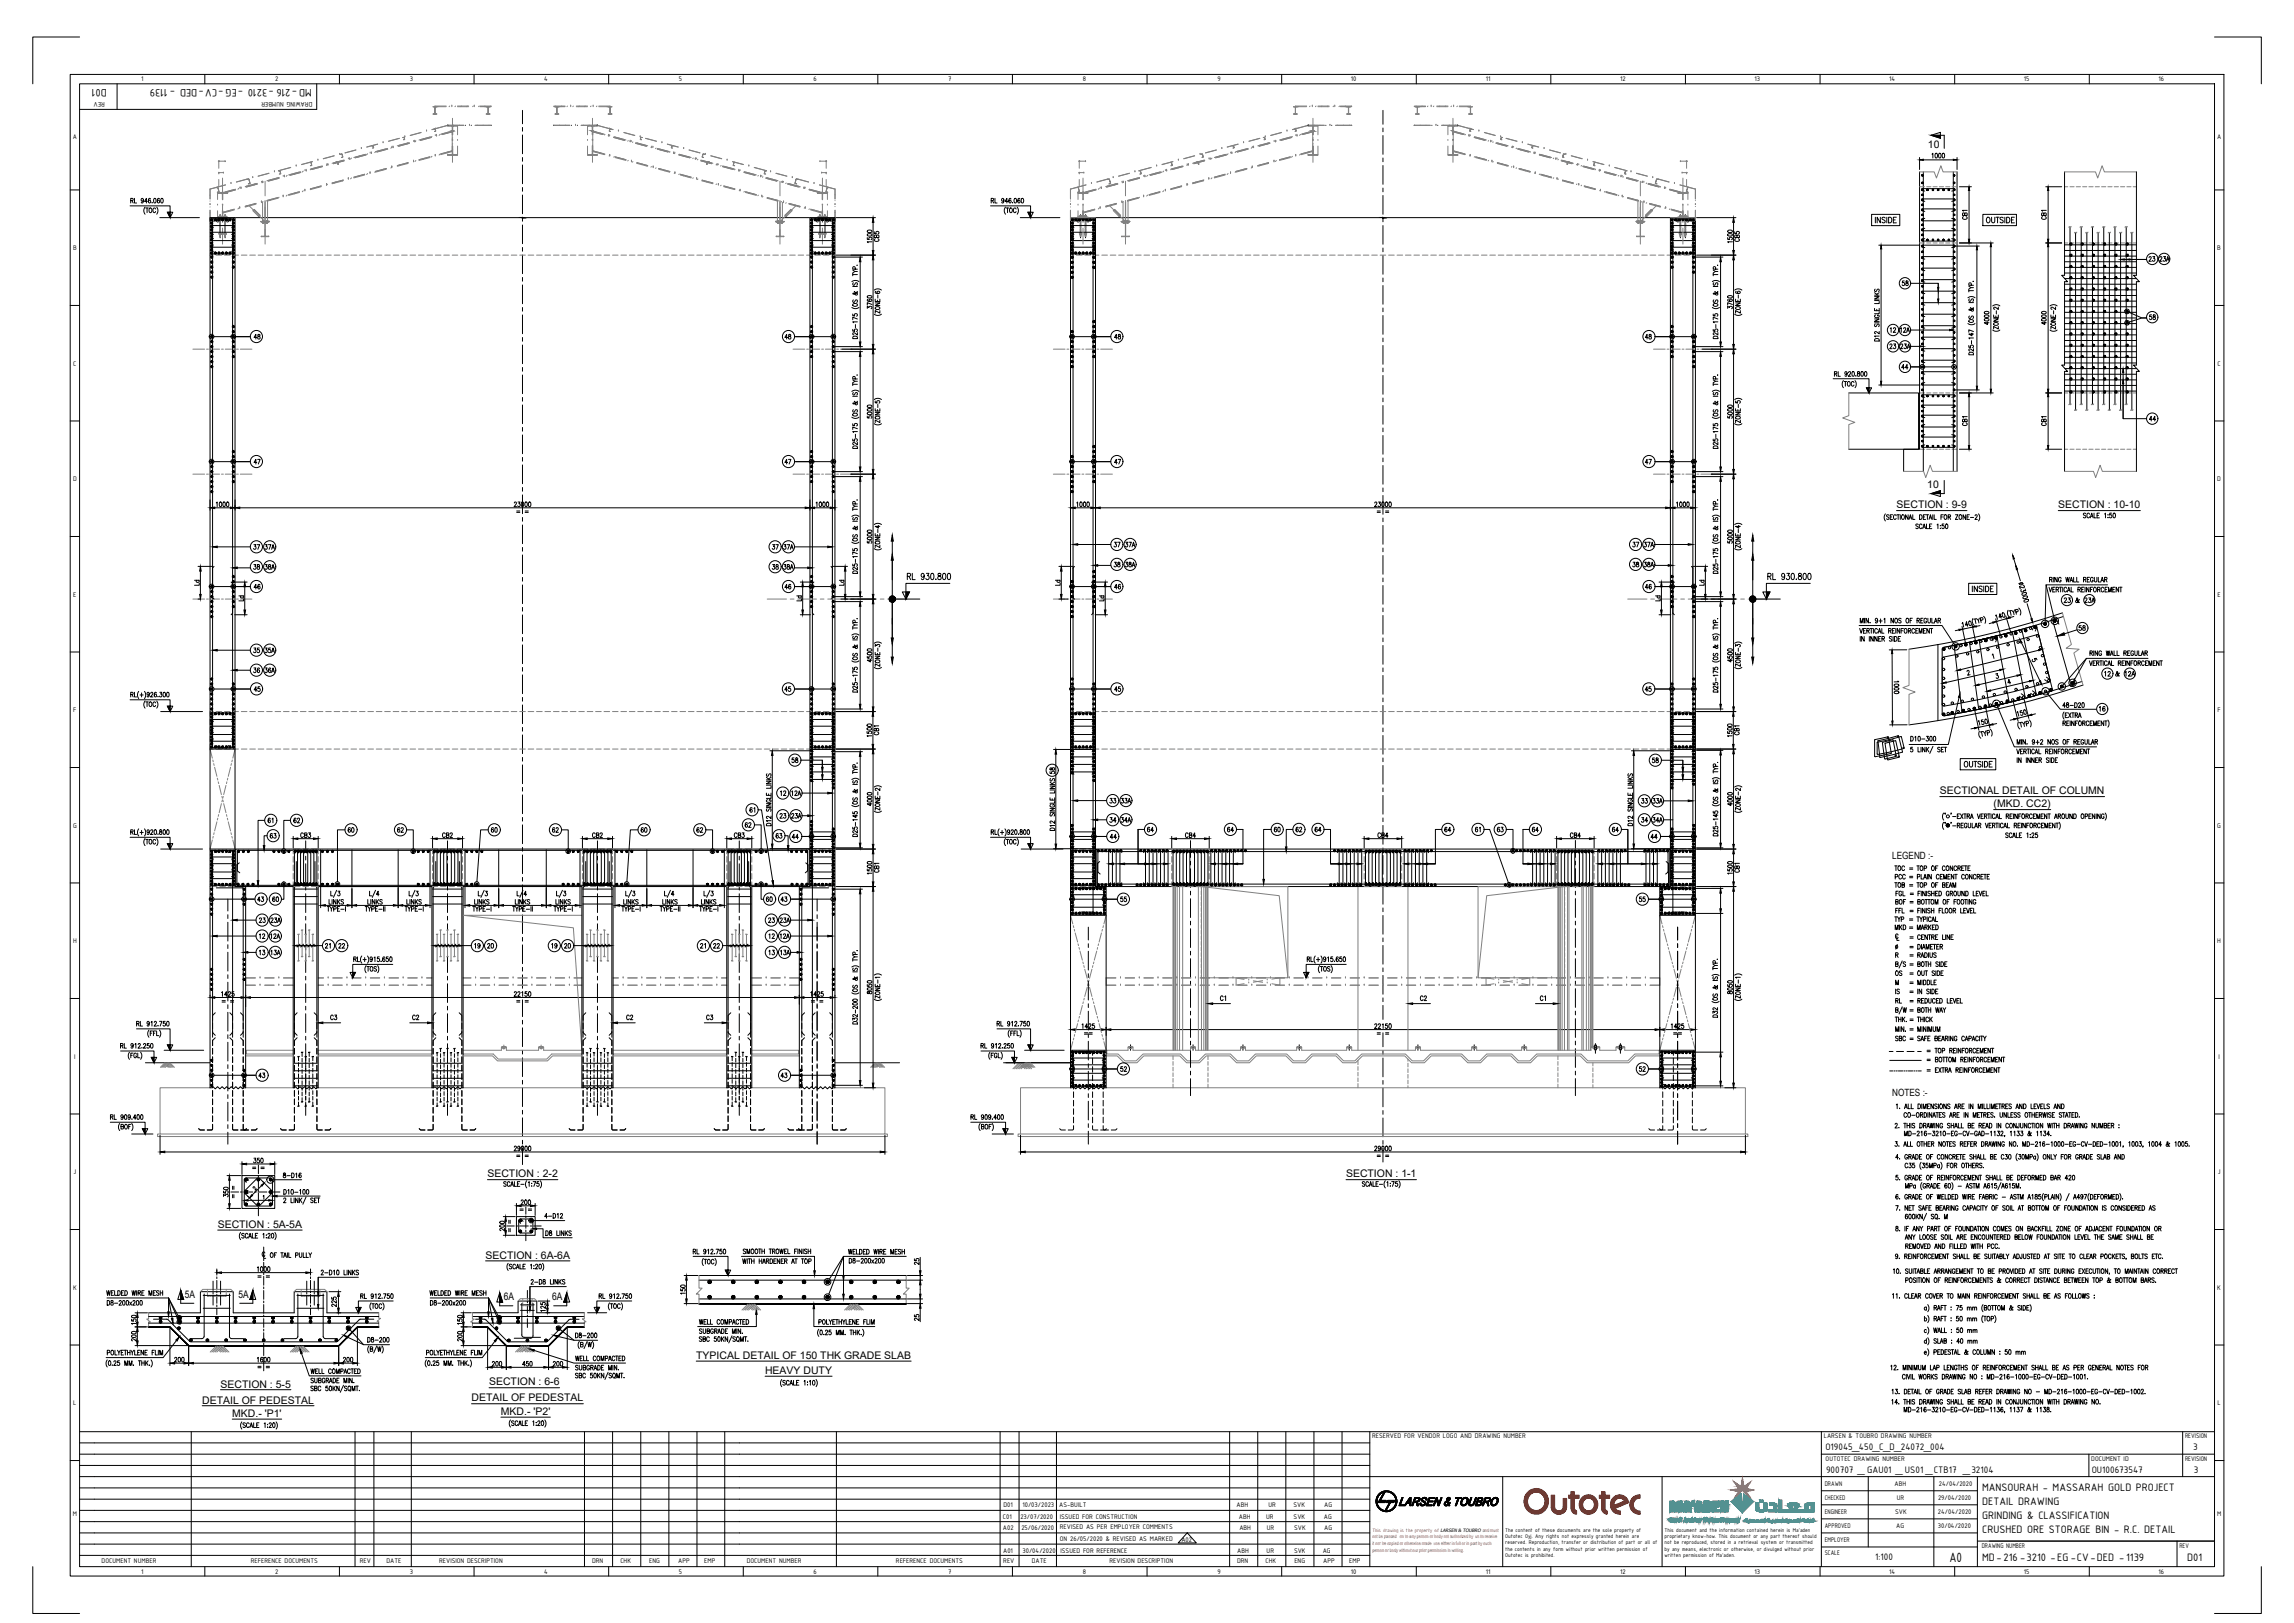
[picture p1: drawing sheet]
<svg xmlns="http://www.w3.org/2000/svg" width="1189mm" height="841mm" viewBox="0 0 1189 841" stroke-linecap="round" stroke-linejoin="round" font-family="sans-serif">
<defs><g id="words">
<text font-size="7.5" x="1010" y="809">A0</text>
<g font-size="6.6">
<text x="469" y="302">RL 930.800</text>
<text x="915" y="302">RL 930.800</text>
</g>
<g font-size="6.2">
<text x="1029" y="117">OUTSIDE</text>
<text x="1017" y="399">OUTSIDE</text>
</g>
<g font-size="6">
<text x="55" y="46" transform="rotate(180 55 46)">D01</text>
<text x="162" y="46" transform="rotate(180 162 46)">MD-216 -3210 -EG -CV-DED - 1139</text>
<text x="1027" y="772">MANSOURAH - MASSARAH GOLD PROJECT</text>
<text x="1027" y="780">DETAIL DRAWING</text>
<text x="1027" y="787">GRINDING &amp; CLASSIFICATION</text>
<text x="1027" y="794">CRUSHED ORE STORAGE BIN - R.C. DETAIL</text>
<text x="1027" y="809">MD-216 -3210 -EG -CV-DED -1139</text>
<text x="1134" y="809">D01</text>
</g>
<g font-size="5.7">
<text x="1113" y="137">23</text>
<text x="1118" y="137">23A</text>
<text x="985" y="149">58</text>
<text x="1113" y="167">58</text>
<text x="979" y="174">12</text>
<text x="984" y="174">12A</text>
<text x="979" y="182">23</text>
<text x="984" y="182">23A</text>
<text x="985" y="193">44</text>
<text x="1113" y="219">44</text>
<text x="131" y="242">47</text>
<text x="406" y="242">47</text>
<text x="577" y="242">47</text>
<text x="852" y="242">47</text>
<text x="576" y="285">37</text>
<text x="582" y="285">37A</text>
<text x="845" y="285">37</text>
<text x="851" y="285">37A</text>
<text x="131" y="296">38</text>
<text x="136" y="296">38A</text>
<text x="399" y="296">38</text>
<text x="405" y="296">38A</text>
<text x="576" y="295">38</text>
<text x="582" y="295">38A</text>
<text x="845" y="295">38</text>
<text x="851" y="295">38A</text>
<text x="131" y="307">46</text>
<text x="406" y="307">46</text>
<text x="577" y="307">46</text>
<text x="852" y="307">46</text>
<text x="1069" y="314">23 &amp; 23A</text>
<text x="131" y="339">35</text>
<text x="136" y="339">35A</text>
<text x="131" y="350">36</text>
<text x="136" y="350">36A</text>
<text x="1090" y="352">12 &amp; 12A</text>
<text x="131" y="359">45</text>
<text x="406" y="359">45</text>
<text x="577" y="359">45</text>
<text x="852" y="359">45</text>
<text x="1068" y="368">48-D20</text>
<text x="1087" y="370">16</text>
<text x="989" y="385">D10-300</text>
<text x="410" y="397">58</text>
<text x="855" y="397">58</text>
<text x="404" y="413">12</text>
<text x="409" y="413">12A</text>
<text x="574" y="417">33</text>
<text x="580" y="417">33A</text>
<text x="850" y="417">33</text>
<text x="855" y="417">33A</text>
<text x="388" y="422">61</text>
<text x="403" y="425">23</text>
<text x="409" y="425">23A</text>
<text x="138" y="428">61</text>
<text x="151" y="428">62</text>
<text x="385" y="430">62</text>
<text x="574" y="427">34</text>
<text x="580" y="427">34A</text>
<text x="850" y="427">34</text>
<text x="855" y="427">34A</text>
<text x="139" y="436">63</text>
<text x="180" y="433">60</text>
<text x="205" y="433">62</text>
<text x="254" y="433">60</text>
<text x="285" y="433">62</text>
<text x="331" y="433">60</text>
<text x="360" y="433">62</text>
<text x="401" y="436">63</text>
<text x="410" y="436">44</text>
<text x="574" y="436">44</text>
<text x="855" y="436">44</text>
<text x="981" y="452">TOC</text>
<text x="981" y="461">TOB</text>
<text x="981" y="457">PCC</text>
<text x="133" y="468">43</text>
<text x="140" y="468">60</text>
<text x="396" y="468">60</text>
<text x="404" y="468">43</text>
<text x="580" y="468">55</text>
<text x="849" y="468">55</text>
<text x="981" y="470">BOF</text>
<text x="133" y="479">23</text>
<text x="139" y="479">23A</text>
<text x="397" y="479">23</text>
<text x="403" y="479">23A</text>
<text x="981" y="479">TYP</text>
<text x="981" y="474">FFL</text>
<text x="981" y="483">MKD</text>
<text x="993" y="483">MARKED</text>
<text x="134" y="488">12</text>
<text x="139" y="488">12A</text>
<text x="398" y="488">12</text>
<text x="404" y="488">12A</text>
<text x="134" y="496">13</text>
<text x="139" y="496">13A</text>
<text x="168" y="492">21</text>
<text x="175" y="492">22</text>
<text x="245" y="492">19</text>
<text x="252" y="492">20</text>
<text x="285" y="492">19</text>
<text x="292" y="492">20</text>
<text x="362" y="492">21</text>
<text x="369" y="492">22</text>
<text x="398" y="496">13</text>
<text x="404" y="496">13A</text>
<text x="631" y="520">C1</text>
<text x="735" y="520">C2</text>
<text x="797" y="520">C1</text>
<text x="981" y="521">RL</text>
<text x="993" y="526">BOTH WAY</text>
<text x="170" y="530">C3</text>
<text x="213" y="530">C2</text>
<text x="324" y="530">C2</text>
<text x="365" y="530">C3</text>
<text x="981" y="540">SBC</text>
<text x="580" y="556">52</text>
<text x="849" y="556">52</text>
<text x="133" y="560">43</text>
<text x="404" y="560">43</text>
<text x="146" y="620">D10-100</text>
<text x="282" y="633">4-D12</text>
<text x="190" y="697">D8-200</text>
</g>
<g font-size="5.4">
<text x="999" y="77">10</text>
<text x="999" y="253">10</text>
<text x="983" y="263">SECTION : 9-9</text>
<text x="1067" y="263">SECTION : 10-10</text>
<text x="1005" y="412">SECTIONAL DETAIL OF COLUMN</text>
<text x="1033" y="418">(MKD. CC2)</text>
<text x="253" y="610">SECTION : 2-2</text>
<text x="698" y="610">SECTION : 1-1</text>
<text x="113" y="636">SECTION : 5A-5A</text>
<text x="252" y="652">SECTION : 6A-6A</text>
<text x="96" y="672">5A</text>
<text x="124" y="672">5A</text>
<text x="261" y="674">6A</text>
<text x="286" y="674">6A</text>
<text x="361" y="704">TYPICAL DETAIL OF 150 THK GRADE SLAB</text>
<text x="397" y="712">HEAVY DUTY</text>
<text x="114" y="719">SECTION : 5-5</text>
<text x="253" y="718">SECTION : 6-6</text>
<text x="105" y="727">DETAIL OF PEDESTAL</text>
<text x="244" y="726">DETAIL OF PEDESTAL</text>
<text x="120" y="734">MKD.- 'P1'</text>
<text x="260" y="733">MKD.- 'P2'</text>
</g>
<g font-size="5.3">
<text x="131" y="177">48</text>
<text x="406" y="177">48</text>
<text x="577" y="177">48</text>
<text x="852" y="177">48</text>
<text x="131" y="286">37</text>
<text x="136" y="286">37A</text>
<text x="399" y="286">37</text>
<text x="405" y="286">37A</text>
<text x="1076" y="328">58</text>
<text x="594" y="432">64</text>
<text x="635" y="432">64</text>
<text x="660" y="432">60</text>
<text x="671" y="432">62</text>
<text x="681" y="432">64</text>
<text x="748" y="432">64</text>
<text x="764" y="432">61</text>
<text x="775" y="432">63</text>
<text x="793" y="432">64</text>
<text x="835" y="432">64</text>
<text x="982" y="465">FGL</text>
<text x="981" y="507">OS</text>
<text x="986" y="516" transform="rotate(-90 986 516)">IS</text>
<text x="146" y="611">8-D16</text>
<text x="297" y="694">D8-200</text>
<text x="946" y="752">O19045_450_C_D_24072_004</text>
<text x="1137" y="751">3</text>
<text x="946" y="763">900707 _GAU01 _US01 _CTB17 _32104</text>
<text x="1084" y="763">OU100673547</text>
<text x="1137" y="763">3</text>
<text x="972" y="808">1:100</text>
</g>
<g font-size="5.2">
<text x="981" y="445">LEGEND :-</text>
<text x="981" y="568">NOTES :-</text>
</g>
<text font-size="4" x="985" y="493" transform="rotate(-90 985 493)">%%C</text>
<g font-size="3.8">
<text x="73" y="42">1</text>
<text x="143" y="42">2</text>
<text x="212" y="42">3</text>
<text x="282" y="42">4</text>
<text x="352" y="42">5</text>
<text x="422" y="42">6</text>
<text x="491" y="42">7</text>
<text x="561" y="42">8</text>
<text x="631" y="42">9</text>
<text x="700" y="42">10</text>
<text x="770" y="42">11</text>
<text x="840" y="42">12</text>
<text x="909" y="42">13</text>
<text x="979" y="42">14</text>
<text x="1049" y="42">15</text>
<text x="1119" y="42">16</text>
<text x="54" y="53" transform="rotate(180 54 53)">REV</text>
<text x="162" y="53" transform="rotate(180 162 53)">DRAWING NUMBER</text>
<text x="38" y="72">A</text>
<text x="1149" y="72">A</text>
<text x="38" y="130">B</text>
<text x="1149" y="130">B</text>
<text x="38" y="189">C</text>
<text x="1149" y="189">C</text>
<text x="38" y="249">D</text>
<text x="1149" y="249">D</text>
<text x="38" y="309">E</text>
<text x="1149" y="309">E</text>
<text x="38" y="369">F</text>
<text x="1149" y="369">F</text>
<text x="38" y="429">G</text>
<text x="1149" y="429">G</text>
<text x="38" y="489">H</text>
<text x="1149" y="489">H</text>
<text x="38" y="549">I</text>
<text x="1150" y="549">I</text>
<text x="38" y="608">J</text>
<text x="1149" y="608">J</text>
<text x="38" y="668">K</text>
<text x="1149" y="668">K</text>
<text x="38" y="728">L</text>
<text x="1149" y="728">L</text>
<text x="711" y="745">RESERVED FOR VENDOR LOGO AND DRAWING NUMBER</text>
<text x="945" y="745">LARSEN &amp; TOUBRO DRAWING NUMBER</text>
<text x="1132" y="745">REVISION</text>
<text x="946" y="757">OUTOTEC DRAWING NUMBER</text>
<text x="1084" y="757">DOCUMENT ID</text>
<text x="1132" y="757">REVISION</text>
<text x="946" y="770">DRAWN</text>
<text x="982" y="770">ABH</text>
<text x="1005" y="770">24/04/2020</text>
<text x="946" y="777">CHECKED</text>
<text x="983" y="777">UR</text>
<text x="1004" y="777">29/04/2020</text>
<text x="38" y="786">M</text>
<text x="520" y="781">D01</text>
<text x="530" y="781">10/03/2023</text>
<text x="549" y="781">AS-BUILT</text>
<text x="641" y="781">ABH</text>
<text x="657" y="781">UR</text>
<text x="670" y="781">SVK</text>
<text x="686" y="781">AG</text>
<text x="946" y="785">ENGINEER</text>
<text x="982" y="785">SVK</text>
<text x="1004" y="784">24/04/2020</text>
<text x="1149" y="786">M</text>
<text x="520" y="787">C01</text>
<text x="529" y="787">23/07/2020</text>
<text x="549" y="787">ISSUED FOR CONSTRUCTION</text>
<text x="642" y="787">ABH</text>
<text x="656" y="787">UR</text>
<text x="670" y="787">SVK</text>
<text x="686" y="787">AG</text>
<text x="946" y="792">APPROVED</text>
<text x="1004" y="792">30/04/2020</text>
<text x="520" y="793">A02</text>
<text x="529" y="793">25/06/2020</text>
<text x="549" y="793">REVISED AS PER EMPLOYER COMMENTS</text>
<text x="642" y="793">ABH</text>
<text x="656" y="793">UR</text>
<text x="671" y="793">SVK</text>
<text x="686" y="793">AG</text>
<text x="983" y="792">AG</text>
<text x="549" y="798">ON 26/05/2020 &amp; REVISED AS MARKED</text>
<text x="612" y="799">A02</text>
<text x="946" y="799">EMPLOYER</text>
<text x="1027" y="802">DRAWING NUMBER</text>
<text x="1129" y="802">REV</text>
<text x="520" y="805">A01</text>
<text x="530" y="805">30/04/2020</text>
<text x="550" y="805">ISSUED FOR REFERENCE</text>
<text x="641" y="805">ABH</text>
<text x="656" y="805">UR</text>
<text x="671" y="805">SVK</text>
<text x="686" y="805">AG</text>
<text x="946" y="806">SCALE</text>
<text x="53" y="810">DOCUMENT NUMBER</text>
<text x="73" y="815">1</text>
<text x="130" y="810">REFERENCE DOCUMENTS</text>
<text x="143" y="815">2</text>
<text x="186" y="810">REV</text>
<text x="200" y="810">DATE</text>
<text x="212" y="815">3</text>
<text x="228" y="810">REVISION DESCRIPTION</text>
<text x="282" y="815">4</text>
<text x="307" y="810">DRN</text>
<text x="321" y="810">CHK</text>
<text x="336" y="810">ENG</text>
<text x="351" y="810">APP</text>
<text x="352" y="815">5</text>
<text x="365" y="810">EMP</text>
<text x="387" y="810">DOCUMENT NUMBER</text>
<text x="422" y="815">6</text>
<text x="464" y="810">REFERENCE DOCUMENTS</text>
<text x="491" y="815">7</text>
<text x="520" y="810">REV</text>
<text x="535" y="810">DATE</text>
<text x="561" y="815">8</text>
<text x="575" y="810">REVISION DESCRIPTION</text>
<text x="631" y="815">9</text>
<text x="641" y="810">DRN</text>
<text x="656" y="810">CHK</text>
<text x="671" y="810">ENG</text>
<text x="686" y="810">APP</text>
<text x="699" y="810">EMP</text>
<text x="700" y="815">10</text>
<text x="770" y="815">11</text>
<text x="840" y="815">12</text>
<text x="909" y="815">13</text>
<text x="979" y="815">14</text>
<text x="1049" y="815">15</text>
<text x="1119" y="815">16</text>
</g>
<g font-size="3.5">
<text x="989" y="452">=</text>
<text x="989" y="460">=</text>
<text x="989" y="456">=</text>
<text x="989" y="465">=</text>
<text x="989" y="469">=</text>
<text x="989" y="474">=</text>
<text x="989" y="478">=</text>
<text x="989" y="482">=</text>
<text x="989" y="488">=</text>
<text x="989" y="492">=</text>
<text x="989" y="497">=</text>
<text x="989" y="501">=</text>
<text x="989" y="511">=</text>
<text x="989" y="515">=</text>
<text x="989" y="520">=</text>
<text x="989" y="525">=</text>
<text x="989" y="530">=</text>
<text x="989" y="535">=</text>
<text x="989" y="540">=</text>
</g>
<text font-size="3.1" x="989" y="506">=</text>
<g font-size="3">
<text x="780" y="794">The content of these documents are the sole property of</text>
<text x="780" y="797">Outotec Oyj. Any rights not expressly granted herein are</text>
<text x="863" y="794">This document and the information contained herein is Ma'aden</text>
<text x="863" y="797">proprietary know-how. This document or any part thereof should</text>
<text x="780" y="800">reserved. Reproduction, transfer or distribution of part or all of</text>
<text x="780" y="804">the contents in any form without prior written permission of</text>
<text x="863" y="800">not be reproduced, stored in a retrieval system or transmitted</text>
<text x="863" y="804">by any means, electronic or otherwise, or divulged without prior</text>
<text x="780" y="807">Outotec is prohibited.</text>
<text x="863" y="807">written permission of Ma'aden.</text>
</g>
<text font-size="2.7" fill="#f00" x="711" y="794">This drawing is the property of</text>
<g font-size="2.4" fill="#f00">
<text x="711" y="797">not be passed on to any person or body not authorized by us to receive</text>
<text x="711" y="801">it nor be copied or otherwise made use either in full or in part by such</text>
<text x="711" y="804">person or body without our prior permission in writing.</text>
</g>
<text font-size="2.4" x="747" y="794">LARSEN &amp; TOUBRO and must</text>
</g></defs>
<!-- layer: TEXT -->
<g fill="none" stroke="#000" stroke-width=".52">
<path d="M951 194h1v-1h-1v2M951 194l1 1M953 193v2h1M955 197v2v2M956 198h1M956 198v2M957 193v1a.7 .7 0 0 1-1-1 .6 .6 0 0 1 1 0v2h-1M958 193h1l-1 2h1M960 193a1.1 1.1 0 0 1 1 1 1.1 1.1 0 0 1-1 1zM961 198a.7 .7 0 0 0-1 0 .7 .7 0 0 0-1 1 .7 .7 0 0 0 1 1 .7 .7 0 0 0 1 0M961 197l1 2-1 2M962 195h.1"/>
<path d="M963 193a.8 .8 0 0 1 1 1 .8 .8 0 0 1 0 1 .8 .8 0 0 1-1 0l1-2zM965 193a1.1 1.1 0 0 1 1 1 1.1 1.1 0 0 1-1 1zM967 193a1.1 1.1 0 0 1 1 1 1.1 1.1 0 0 1-1 1zM977 266l-1 2 1 2M979 267h-1l1 1a.7 .7 0 0 1 0 1 .7 .7 0 0 1-1 0M980 268h.1M981 267h-1v2h1M983 267a.7 .7 0 0 0-1 0 .7 .7 0 0 0-1 1 .7 .7 0 0 0 1 1 .7 .7 0 0 0 1 0M983 267h1M984 267v2M985 267v2M989 267v2l-1-2v2"/>
<path d="M989 269l1-2 1 2M990 268h1M991 267v2h1M994 272h-1l1 1v1h-1M995 267a1.2 1.2 0 0 1 1 1 1.2 1.2 0 0 1-1 1zM996 272a.7 .7 0 0 0-1 0v1a.7 .7 0 0 0 0 1 .7 .7 0 0 0 1-1M996 274l1-2 1 2M997 273h1M997 268h.1M998 267h-1v2h1M998 267h2M998 272v2h2"/>
<path d="M999 267v2M1000 269v-2l1 2M1000 273h1M1000 268h1M1001 272h-1v2h1M1002 267v2M1002 267v2h1M1004 272v2M1006 274h.1M1006 272h.1M1006 268h1M1007 267h-1v2"/>
<path d="M1007 272l-1 1a.7 .7 0 0 1 1 0 .7 .7 0 0 1 0 1 .7 .7 0 0 1-1-1M1008 272a1.1 1.1 0 0 1 2 1 1.1 1.1 0 0 1-2 1zM1010 268h1v-1h-1v2M1010 268l1 1M1013 267h2l-2 2h2M1019 267v2l-2-2v2M1019 268h1M1021 267h-2v2h2M1021 268h2M1024 267h1l-1 2h1M1025 266l1 2-1 2M1081 266h-1v1l1 1h-1"/>
<path d="M1083 266a.7 .7 0 0 0-1 0 .7 .7 0 0 0 0 1 .7 .7 0 0 0 0 1 .7 .7 0 0 0 1 0M1083 268l1-2 1 2M1084 268h1M1085 266v2h1M1087 267h1M1088 266h-1v2h1M1091 266v2M1092 267h.1M1092 268h.1M1094 266h-1v1a.7 .7 0 0 1 1 0 .7 .7 0 0 1 0 1 .7 .7 0 0 1-1 0M1095 266a1.1 1.1 0 0 1 1 1 1.1 1.1 0 0 1-1 1zM1064 299v3"/>
<path d="M1066 299v3l-1-3v3M1068 300a.7 .7 0 0 0-1-1 .7 .7 0 0 0 0 1v1a.7 .7 0 0 0 0 1 .7 .7 0 0 0 1-1M1071 299v3l1-3v3v-3M1075 299v3h1M1076 299v3h1M1083 299h-1v3h1M1085 300a.7 .7 0 0 0-1-1 .7 .7 0 0 0-1 1v1a.7 .7 0 0 0 1 1 .7 .7 0 0 0 1-1h-1M1085 299l1 3 1-1v-2M1087 299v3h2M1028 319l1 2v2M1041 316l-1 2 1 2M1042 316v3"/>
<path d="M1042 316l-1 1M1043 316l1 3M1044 316v1M1045 317h1v-1h-1v2M1046 315l1 2v2M1062 304l1 3v-3M1062 300h1v-1h-1v3M1063 300v2M1064 305h1M1065 304h-1v3h1M1066 305h1v-1h-1v3M1066 305l1 2"/>
<path d="M1067 304h2M1068 304v3M1069 304v3M1071 305a.7 .7 0 0 0-1-1 .7 .7 0 0 0 0 1v1a.7 .7 0 0 0 0 1 .7 .7 0 0 0 1-1M1071 307l1-3 1 3M1072 306h1M1073 302v-3l1 3M1073 301h1M1073 304v3h1M1077 305h1v-1h-1v3M1078 305v2M1079 305h1"/>
<path d="M1080 300h1v-1h-1v3M1080 304h-1v3h1M1080 300l1 2M1081 304v3M1082 300h.1M1083 304v3l-2-3v3M1083 305h1M1085 304h-2v3M1087 305h1v-1h-1v3M1088 305v2M1089 302v-3l1 3M1089 301h1"/>
<path d="M1090 305a.7 .7 0 0 0-1-1 .7 .7 0 0 0 0 1v1a.7 .7 0 0 0 0 1 .7 .7 0 0 0 1-1M1091 300h1v-1h-1v3M1091 305h1M1091 300l1 2M1092 304h-1v3h1M1093 307v-3v3l1-3v3M1095 305h1M1096 304h-1v3h1M1098 304v3l-1-3v3M1098 304h2M1099 304v3M964 326l1 2v-2"/>
<path d="M964 323v-3l1 3 1-3v3M964 330v2M966 327h.1M966 330v2l-1-2v2M966 320v3M967 326h-1v2h1M968 327h1v-1h-1v2M968 327l1 1M968 320v3l-1-3v3M969 330v2M969 323h.1M969 326h1"/>
<path d="M970 326v2M971 330v2l-1-2v2M971 326v2M973 330v2l-1-2v2M973 326a.7 .7 0 0 0-1 0 .7 .7 0 0 0 0 1 .7 .7 0 0 0 0 1 .7 .7 0 0 0 1 0M973 321v1a.7 .7 0 0 1-1-1 .7 .7 0 0 1 1 0v1l-1 1v-1M973 328l1-2 1 2M974 327h1M974 331h.1M974 322h1M975 321v2M975 330h-1v2h1"/>
<path d="M975 326v2h1M975 331h1v-1h-1v2M976 331l1 1M976 321l1-1v3M979 327h1v-1h-1v2M979 327l1 1M980 330h-1v1l1 1h-1M981 327h.1M981 330v2M981 320v3l-1-3v3M982 330a1.2 1.2 0 0 1 1 1 1.2 1.2 0 0 1-1 1zM982 326h-1v2h1"/>
<path d="M982 326v2M984 331h1M985 326v2l-2-2v2M985 330h-1v2h1M985 321h-1l1 1a.7 .7 0 0 1 0 1 .7 .7 0 0 1-1-1M985 327h1M986 326h-1v2M989 327h1v-1h-1v2M990 327v1M990 322h1M991 320h-1v3M992 326a.7 .7 0 0 0-1 0 .7 .7 0 0 0 0 1 .7 .7 0 0 0 0 1 .7 .7 0 0 0 1 0"/>
<path d="M993 327h1M993 322l2-1-2-1v3M994 326h-1v2h1M994 322l1 1M995 328v-2v2l1-2v2M995 322h1M997 320h-2v3h2M997 327h1M998 326h-1v2h1M998 321a.7 .7 0 0 0 0-1 .7 .7 0 0 0-1 1v1a.7 .7 0 0 0 1 1 .7 .7 0 0 0 0-1M999 320l1 3v-1v-2M1000 326v2l-1-2v2"/>
<path d="M1000 326h2M1001 326v2M1001 320v3h1M1002 323l1-3 1 3M1003 322h1M1004 322l2-1-2-1v3M1005 322l1 1M1022 321v2l1 1M1024 321v2M1024 321h-1M1024 321l2 2M1026 320l-1 2"/>
<path d="M1027 321h1l-1-1h-1l1 3M1083 338h1v-1h-1v3M1084 338v2M1085 337v3M1087 337v3l-1-3v3M1089 338a.7 .7 0 0 0-1-1 .7 .7 0 0 0 0 1v1a.7 .7 0 0 0 0 1 .7 .7 0 0 0 1-1M1092 337v3v-3l1 3v-3M1094 340v-3l1 3M1094 339h1M1096 337v3h1M1097 337v3h1M1101 338h1v-1h-1v3"/>
<path d="M1101 338l1 2M1103 338h.1M1104 337h-1v3h1M1106 338a.7 .7 0 0 0-1-1 .7 .7 0 0 0-1 1v1a.7 .7 0 0 0 1 1 .7 .7 0 0 0 1-1h-1M1106 337l1 3 1-1v-2M1108 337v3h1M1110 340v-3l1 3M1110 339h1M1112 338h1v-1h-1v3M1112 338l1 2M1083 342l1 3v-3M1085 344h1"/>
<path d="M1086 342h-1v3h1M1087 344l1-1-1-1v3M1087 344l1 1M1088 342h2M1089 342v3M1090 342v3M1092 343a.7 .7 0 0 0-1-1 .7 .7 0 0 0 0 1v1a.7 .7 0 0 0 0 1 .7 .7 0 0 0 1-1M1092 345l1-3 1 3M1093 344h1M1094 342v3h1M1098 344l1-1-1-1v3M1098 344l1 1"/>
<path d="M1100 344h1M1101 342h-1v3h1M1102 342v3M1104 342v3l-2-3v3M1104 344h1M1106 342h-2v3M1108 344l1-1-1-1v3M1109 344v1M1111 343a.7 .7 0 0 0-1-1 .7 .7 0 0 0 0 1v1a.7 .7 0 0 0 0 1 .7 .7 0 0 0 1-1M1112 344h1M1113 342h-1v3h1M1114 345v-3v3l1-3v3"/>
<path d="M1116 344h1M1117 342h-1v3h1M1119 342v3l-1-3v3M1119 342h2M1120 342v3M1026 379v2l1 2M1027 379v3M1028 379h-2M1028 379l1 2M1029 379v1M1030 380h1v-1h-1v2M1031 378l1 1v2"/>
<path d="M1046 374v2l1 2M1047 374l1 3M1048 374l-2 1M1048 374l1 2M1049 374v1M1050 375h1v-1h-1v2M1052 373l1 1-1 3M1069 375h1v-1h-1v2M1070 369l-1 2 1 2M1070 375v1M1070 371h1M1071 375h1"/>
<path d="M1072 369h-2v3h2M1072 369l1 3M1072 374h-1v2h1M1073 374v2M1073 369l-1 3M1074 369v3M1075 374v2l-1-2v2M1075 371l2-1-2-1v3M1076 375h.1M1076 371l1 1M1077 374h-1v2M1077 372l1-3 1 3"/>
<path d="M1077 371h1M1079 375h1v-1h-1v2M1080 375l1 1M1083 374a.7 .7 0 0 0-1 0 .7 .7 0 0 0-1 1 .7 .7 0 0 0 1 1 .7 .7 0 0 0 1-1M1083 375h1M1084 374h-1v2h1M1085 376v-2l1 2v-2v2M1087 375h1M1088 374h-1v2h1M1090 374v2l-1-2v2M1091 374h1M1091 374v2"/>
<path d="M1092 373l1 2-1 2M991 387h-1v1a.7 .7 0 0 1 1 0 .7 .7 0 0 1 0 1 .7 .7 0 0 1-1 0M994 387v3h1M996 387v3M998 387v3l-2-3v3M998 387v3M999 388l1 2M1000 387l-2 2M1002 387l-2 3M1005 388h-1l1 1v1l-1-1M1006 388h1M1007 387h-1v3h1"/>
<path d="M1008 387h1M1008 387v3M1045 388l1 3 1-3M1045 386v-3l1 3 1-3v3M1045 393v2M1047 389h1M1047 393v2l-1-2v2M1048 383v3M1048 388h-1v3h1M1049 389h1v-1h-1v3M1049 389l1 2M1050 383v3l-2-3v3"/>
<path d="M1050 393v2M1051 385h.1M1051 388h1M1051 388v3M1052 393v2l-1-2v2M1052 388v3M1054 393v2l-1-2v2M1054 389a.7 .7 0 0 0-1-1 .7 .7 0 0 0 0 1v1a.7 .7 0 0 0 0 1 .7 .7 0 0 0 1-1M1054 384v1a.7 .7 0 0 1-1-1 .7 .7 0 0 1 1 0v2l-1-1M1055 391v-3l1 3M1055 390h1M1055 394h1"/>
<path d="M1055 385h2M1056 384v2M1056 393h-1v2h1M1057 388v3h1M1057 394h1v-1h-1v2M1057 394l1 1M1058 384v-1l1 1-2 2h2M1060 389h1v-1h-1v3M1061 389v2M1062 393h-1v1a.7 .7 0 0 1 1 1 .7 .7 0 0 1-1 0M1062 389h1M1062 393v2"/>
<path d="M1063 383v3l-2-3v3M1063 393a1.2 1.2 0 0 1 2 1 1.2 1.2 0 0 1-2 1zM1063 388h-1v3h1M1064 388v3M1065 394h1M1066 388v3l-1-3v3M1066 393h-1v2h1M1067 384h-2l2 1-1 1-1-1M1067 389h.1M1068 388h-1v3M1070 389h1v-1h-1v3M1071 389l1 2"/>
<path d="M1071 384h1M1072 383h-1v3M1074 389a.7 .7 0 0 0-1-1 .7 .7 0 0 0-1 1v1a.7 .7 0 0 0 1 1 .7 .7 0 0 0 1-1M1074 389h1M1075 384h1v-1h-1v3M1075 388h-1v3h1M1075 384l1 2M1076 391v-3l1 3v-3v3M1077 384h1M1078 383h-1v3h1M1078 389h1M1079 388h-1v3h1"/>
<path d="M1080 384a.7 .7 0 0 0-1-1 .7 .7 0 0 0-1 1v1a.7 .7 0 0 0 1 1 .7 .7 0 0 0 1-1h-1M1080 383l1 3 1-1v-2M1081 388v3l-1-3v3M1082 388h1M1082 388v3M1083 383v3h1M1084 386l1-3v3M1084 385h1M1086 384h1v-1h-1v3M1086 384l1 2M1007 421v2v2M1007 426v2v2"/>
<path d="M1008 421v1M1008 426v1M1011 421v1M1011 426v1M1012 423h2M1012 428h2M1014 428l2-1h-2v2M1014 423h1M1015 428l1 1M1016 422h-2v2h2M1016 422l1 2M1016 428h1"/>
<path d="M1017 422l-1 2M1017 427h-1v2h1M1018 422h1M1018 422v2M1019 427a.7 .7 0 0 0-1 0v1a.7 .7 0 0 0 1 1 .7 .7 0 0 0 0-1M1019 423h2v-1h-2v2M1020 427v1l1 1v-2M1020 423l1 1M1021 424l1-2 1 2M1021 423h1M1022 427v2h1M1023 429l1-2 1 2"/>
<path d="M1024 428h1M1025 422v2l1-2M1025 428h1v-1h-1v2M1026 428l1 1M1027 423h.1M1028 422h-1v2h1M1028 423h2v-1h-2v2M1029 427l1 2v-2M1029 423l1 1M1030 422h1M1031 422v2M1031 428h1"/>
<path d="M1032 422v2M1032 427h-1v2h1M1033 428h1v-1h-1v2M1033 428l1 1M1034 422a.7 .7 0 0 0-1 0 .7 .7 0 0 0 0 1 .7 .7 0 0 0 0 1 .7 .7 0 0 0 1 0M1034 424l1-2 1 2M1034 427h2M1035 423h.1M1035 427v2M1036 427v2M1036 422v2h1M1038 427a.7 .7 0 0 0-1 0v1a.7 .7 0 0 0 0 1 .7 .7 0 0 0 1-1"/>
<path d="M1038 429l1-2 1 2M1039 428h1M1040 423h1v-1h-1v2M1040 427v2h1M1040 423l1 1M1041 432h-2l1 1a.7 .7 0 0 1 0 1 .7 .7 0 0 1-1 0M1042 423h.1M1043 432a.7 .7 0 0 0-1 0 .7 .7 0 0 0-1 1 .7 .7 0 0 0 1 1 .7 .7 0 0 0 1-1M1043 422h-1v2h1M1043 434l1-2 1 2M1043 433h1M1043 422v2"/>
<path d="M1044 428h1v-1h-1v2M1045 428v1M1045 432v2h1M1045 422v2l-1-2v2M1046 428h1M1046 423h1M1047 433h.1M1047 427h-1v2h1M1047 422h-1v2M1048 427v2M1048 432h-1v2h1M1050 427v2l-2-2v2"/>
<path d="M1050 423h1v-1h-1v2M1050 428h1M1050 432h1v2M1051 423v1M1052 427h-2v2M1052 432h.1M1052 434h.1M1053 432h1l-1 2h1M1053 422a.7 .7 0 0 0-1 0 .7 .7 0 0 0 0 1 .7 .7 0 0 0 0 1 .7 .7 0 0 0 1 0M1054 423h1M1054 428h1v-1h-1v2M1055 428v1"/>
<path d="M1055 422h-1v2h1M1056 424v-2v2l1-2v2M1056 432h-1v1a.7 .7 0 0 1 1 0 .7 .7 0 0 1 0 1 .7 .7 0 0 1-1 0M1057 427a.7 .7 0 0 0-1 0v1a.7 .7 0 0 0 0 1 .7 .7 0 0 0 1-1M1058 423h1M1058 428h1M1059 422h-1v2h1M1059 427h-1v2h1M1060 429v-2v2l1-2v2M1061 422v2l-1-2v2M1061 422h2M1062 422v2"/>
<path d="M1062 428h1M1063 427h-1v2h1M1065 424v-2l1 2M1065 427v2l-1-2v2M1065 423h1M1065 427h2M1066 427v2M1067 423h1v-1h-1v2M1067 426l1 2-1 2M1067 423l1 1M1071 422v2h1v-2M1074 422v2l-1-2v2"/>
<path d="M1075 422a1.2 1.2 0 0 1 1 1 1.2 1.2 0 0 1-1 1zM1081 423h1v-1h-1v2M1083 423h.1M1084 422h-1v2h1M1086 422v2l-2-2v2M1086 422v2M1088 422v2l-1-2v2M1090 422a.7 .7 0 0 0-1 1 .7 .7 0 0 0 1 1 .7 .7 0 0 0 0-1M1091 421l1 2-1 2M125 639l-1 1 1 2M127 639h-2l2 2-1 1-1-1M128 640a.7 .7 0 0 0 0-1 .7 .7 0 0 0-1 1v1a.7 .7 0 0 0 1 1 .7 .7 0 0 0 0-1"/>
<path d="M131 639v3h1M134 639h-2v3h2M136 640l1-1v3M139 640v-1l1 1-1 2h1M141 639a1.1 1.1 0 0 1 1 1 1.1 1.1 0 0 1-1 1zM142 639l1 1-1 2M147 621h1l-1 2h1M151 621v2h1M152 621v2M154 621v2l-1-2v2M155 621v2M156 622v1"/>
<path d="M156 621l-1 1M159 620l-2 4M162 621h-1l1 1v1h-1M163 622h1M164 621h-1v2h1M164 621h2M165 621v2M283 638a1.2 1.2 0 0 1 1 1 1.2 1.2 0 0 1-1 1zM285 638v1a.8 .8 0 0 1 1 0 .8 .8 0 0 1 0 1 .8 .8 0 0 1-1 0l1-2zM289 638v2h1M290 638v2M292 638v2l-1-2v2"/>
<path d="M293 638v2M293 639l1 1M294 638l-1 1M296 638h-1l1 1v1h-1M129 642l1-3v3M129 641h1M132 640h1M137 650v2h1M137 649a.7 .7 0 0 0-1 0 .7 .7 0 0 0 0 1 .7 .7 0 0 0 0 1 .7 .7 0 0 0 1 0M138 640h.1M138 641h.1M142 650h1"/>
<path d="M143 649h-1v3M146 649h1M146 649v3M147 652l1-3v3M147 651h1M149 649v3M150 649v3h1M153 650h1v-1h-1v3M155 649l1 3v-1v-2M157 649v3h1M159 649v3h1M160 649l1 3"/>
<path d="M162 649l-1 1M166 659l1-1 1 1-2 2h2M168 660h2M171 658a1.2 1.2 0 0 1 1 1 1.2 1.2 0 0 1-1 2zM173 659v-1v3M175 658a1.1 1.1 0 0 1 1 1 1.1 1.1 0 0 1-1 1zM178 658v3h1M180 658v3M182 658v3l-1-3v3M183 658v3M183 659l1 2M184 658l-1 2"/>
<path d="M186 659l-1-1v1l1 1h-1M263 655v1v2M265 655h-1l1 2v1l-1-1M267 656a.7 .7 0 0 0-1-1 .7 .7 0 0 0 0 1v1a.7 .7 0 0 0 0 1 .7 .7 0 0 0 1-1M268 658v-3l1 3M268 657h1M269 655v3h2M271 656h1M272 655h-1v3h1M275 656v-1v3M277 656h.1M277 657h.1"/>
<path d="M278 656v-1l1 1-2 2h2M280 655a1.1 1.1 0 0 1 1 1 1.1 1.1 0 0 1-1 1zM281 655l1 1-1 2M359 649l1-1v-1h-1v3M360 649l1 1M361 647v3h1M365 652l-1 2 1 2M365 653h1M366 653v2M366 648v1a.7 .7 0 0 1-1-1 .7 .7 0 0 1 1-1v2l-1 1v-1M367 648v-1v3M368 648l1-1v1l-1 2h2"/>
<path d="M370 653a.7 .7 0 0 0-1 0v1a.7 .7 0 0 0 0 1 .7 .7 0 0 0 1-1M370 650h.1M371 652v2v2M371 647h1l-1 3M374 647h-1v1a.7 .7 0 0 1 1 0 1 1 0 0 1 0 2 .7 .7 0 0 1-1-1M375 647a1.1 1.1 0 0 1 1 2 1.1 1.1 0 0 1-1 1zM385 652v3l1-3v3l1-3M386 648h-1l1 1a.7 .7 0 0 1 0 1 .7 .7 0 0 1-1-1M387 650v-3l1 3 1-3v3M387 652v3M388 652h1M388 652v3"/>
<path d="M389 653h2M389 652v3M391 652v3M393 647h1M393 653h2M393 652v3M394 647v3M395 652v3M395 647v3M395 648h1M395 655l1-3 1 3M395 654h1"/>
<path d="M396 647v3M397 653h1v-1h-1v3M398 653v2M399 647h1M399 652a1.2 1.2 0 0 1 1 2 1.2 1.2 0 0 1-1 1zM399 647v3M400 648h2v-1h-2v3M401 648l1 2M401 653h1M402 652h-1v3h1M404 652v3l-1-3v3M404 647l1 3v-3l1 3v-3"/>
<path d="M405 653h1M406 652h-1v3h1M407 648h.1M407 653h1v-1h-1v3M407 653l1 2M408 647h-1v3h1M408 647v3h1M410 655l1-3 1 3M410 654h1M412 648h1M412 652h1M413 652v3"/>
<path d="M413 647h-1v3M413 647v3M415 652h2M416 647v3l-2-3v3M416 652v3M416 647v3M418 648h-1l1 1v1l-1-1M419 648h1M419 647v3M419 654l1-1v-1h-1v3M420 647v3M440 647v3l1-3v3l1-3"/>
<path d="M440 652a1.2 1.2 0 0 1 1 1 1.2 1.2 0 0 1-1 2zM442 649h1M442 652v1a.8 .8 0 0 1 1 0 .8 .8 0 0 1 0 1 .8 .8 0 0 1-1 0l1-1zM443 647h-1v3h1M444 647v3h1M444 653h2M445 647a1.4 1.4 0 0 1 2 2 1.2 1.2 0 0 1-2 1zM446 653l1-1v1l-1 2h2M447 649h1M448 652a1.1 1.1 0 0 1 1 1 1.1 1.1 0 0 1-1 1zM449 647h-2v3h2M449 647a1.2 1.2 0 0 1 1 2 1.2 1.2 0 0 1-1 1z"/>
<path d="M450 652a1.1 1.1 0 0 1 1 1 1.1 1.1 0 0 1-1 1zM452 653l1 2M453 653l-1 2M453 647v3l1-3v3l1-3M453 653l1-1 1 1-2 2h2M455 647v3M455 652a1.1 1.1 0 0 1 2 1 1.1 1.1 0 0 1-2 1zM456 649l1-1-1-1v3M457 649v1M457 652a1.1 1.1 0 0 1 1 1 1.1 1.1 0 0 1-1 1zM458 649h1M459 647h-1v3h1"/>
<path d="M462 650v-3v3l1-3v3M464 649h1M465 647h-1v3h1M467 648h-1l1 1-1 1v-1M467 649h2M467 647v3M469 647v3M55 669l1 2v-2l1 2v-2M56 674a1.2 1.2 0 0 1 1 1 1.2 1.2 0 0 1-1 1zM58 674v1a.8 .8 0 0 1 1 0 .8 .8 0 0 1-1 1 .8 .8 0 0 1-1 0l2-2zM58 670h.1M59 669h-1v2h1"/>
<path d="M59 675h2M59 669v2h2M61 669a1.2 1.2 0 0 1 1 1 1.2 1.2 0 0 1-1 1zM62 674h1l-1 2h1M63 670h1M64 674a1.1 1.1 0 0 1 1 1 1.1 1.1 0 0 1-1 1zM64 669h-1v2h1M65 669a1.2 1.2 0 0 1 1 1 1.2 1.2 0 0 1-1 1zM66 674a1.1 1.1 0 0 1 1 1 1.1 1.1 0 0 1-1 1zM67 675l1 1M68 675l-1 1M68 669l1 2v-2l1 2v-2"/>
<path d="M69 674h1l-1 2h1M71 669v2M71 674a1.1 1.1 0 0 1 1 1 1.1 1.1 0 0 1-1 1zM72 670h1v-1h-1v2M72 670l1 1M73 674a1.1 1.1 0 0 1 1 1 1.1 1.1 0 0 1-1 1zM74 670h.1M75 669h-1v2h1M77 671v-2l1 2 1-2v2M79 670h1M81 669h-2v2h2M82 669h-1v1l1 1h-1"/>
<path d="M83 670h1M83 669v2M84 669v2M187 672l1-1-1-1v3M188 672v1M189 670v3h1M192 675v2v2M193 676h1M193 676v2M193 671v1a.7 .7 0 0 1-1-1 .7 .7 0 0 1 1 0v2h-1M194 671l1-1v3M196 671v-1l1 1-1 2h1"/>
<path d="M198 676a.7 .7 0 0 0-1 0 .7 .7 0 0 0-1 1 .7 .7 0 0 0 1 1 .7 .7 0 0 0 1-1M198 673h.1M198 675l1 2-1 2M199 670h1l-1 3M202 670h-1v1a.7 .7 0 0 1 1 1 .7 .7 0 0 1 0 1 .7 .7 0 0 1-1-1M203 671a1.1 1.1 0 0 1 1 1 1.1 1.1 0 0 1-1 1zM223 669v2l1-2v2l1-2M223 674a1.2 1.2 0 0 1 1 1 1.2 1.2 0 0 1-1 1zM225 674v1a.8 .8 0 0 1 1 0 .8 .8 0 0 1 0 1 .8 .8 0 0 1-1 0l1-2zM225 670h1M226 669h-1v2h1M227 675h2"/>
<path d="M227 669v2h1M229 669a1.2 1.2 0 0 1 1 1 1.2 1.2 0 0 1-1 1zM229 674h1l-1 2h1M230 670h1M231 674a1.1 1.1 0 0 1 1 1 1.1 1.1 0 0 1-1 1zM232 669h-2v2h2M232 669a1.2 1.2 0 0 1 2 1 1.2 1.2 0 0 1-2 1zM233 674a1.1 1.1 0 0 1 1 1 1.1 1.1 0 0 1-1 1zM235 675l1 1M236 675l-1 1M236 669v2l1-2v2l1-2M236 674h1h1l-2 2h2"/>
<path d="M238 669v2M238 674a1.1 1.1 0 0 1 1 1 1.1 1.1 0 0 1-1 1zM239 670h1v-1h-1v2M240 670v1M240 674a1.1 1.1 0 0 1 1 1 1.1 1.1 0 0 1-1 1zM241 670h1M242 669h-1v2h1M245 671v-2v2l1-2v2M247 670h1M248 669h-1v2h1M250 669h-1l1 2h-1M251 670h1"/>
<path d="M251 669v2M252 669v2M275 664l1-1-1 2h1M277 664h2M279 663a1.2 1.2 0 0 1 2 1 1.2 1.2 0 0 1-2 1zM282 663v1a.8 .8 0 0 1 1 0 .8 .8 0 0 1-1 1 .8 .8 0 0 1-1 0v-1a.8 .8 0 0 0 1 0 .8 .8 0 0 0 0-1zM285 663v2h1M287 663v2M289 663v2l-1-2v2M290 663v2M290 664l1 1M291 663l-1 2"/>
<path d="M293 663h-2l2 2h-2M310 672l2-1-2-1v3M311 672l1 1M312 670v3h2M316 675l-1 2 1 2M316 676h2M317 676v2M317 671v1a.7 .7 0 0 1-1-1 .7 .7 0 0 1 1 0v2h-1M318 671v-1v3M320 671v-1l1 1-1 2h1M321 676a.7 .7 0 0 0-1 1 .7 .7 0 0 0 1 1 .7 .7 0 0 0 0-1M322 673h.1"/>
<path d="M322 675l1 2-1 2M322 670h2l-1 3M325 670h-1v1a.7 .7 0 0 1 1 0 1 1 0 0 1 0 2 .7 .7 0 0 1-1-1M326 671a1.1 1.1 0 0 1 1 1 1.1 1.1 0 0 1-1 1zM60 700v2h1M61 700l1 2M62 700v1M64 700h-1v2h1M64 700h2M65 700v2M66 700v2M67 700v2"/>
<path d="M68 700l1 2M69 700v1M70 700v2h1M73 700h-2v2h2M74 700v2l-1-2v2M76 700h-1v2h1M80 700h-1v2M80 700v2h2M82 700v2M191 697v2v2M192 699h1v-1h-1v2h1v-1M195 697l-1 4"/>
<path d="M196 698v2l1-2v2v-2M198 697l1 2-1 2M225 700v2h1M226 700l1 2M228 700l-1 1M229 700h-1v2h1M230 700h1M230 700v2M231 700v2M233 700v2M233 700l1 2M235 700l-1 1"/>
<path d="M235 700v2h1M238 700h-1v2h1M240 700v2l-1-2v2M242 700h-1v2h1M245 700h-1v2M246 700v2h1M247 700v2M300 695v2v2M301 697h1v-1h-1v2h1v-1M304 695l-1 4M305 696v2l1-2v2l1-2M307 695l1 2-1 2"/>
<path d="M362 684l1 2v-2l1 2v-2M364 693h-2l2 1-1 1h-1M364 689h-2l1 1a.7 .7 0 0 1 1 1 .6 .6 0 0 1-1 0h-1M364 694h1v-1h-1v2h2l-1-1M364 689l1 2h1v-2M365 685h1M366 684h-1v2h1M366 690h2v-1h-2v2h2l-1-1M367 684v2h1M368 693a.7 .7 0 0 0-1 0 .7 .7 0 0 0-1 1 .7 .7 0 0 0 1 1 .7 .7 0 0 0 1 0M368 684v2h1M370 689a.7 .7 0 0 0-1 0 .7 .7 0 0 0-1 1 .7 .7 0 0 0 1 1 .7 .7 0 0 0 1-1h-1"/>
<path d="M370 690h1l1-1h-2v2M371 690l1 1M371 693h-1v1a.7 .7 0 0 1 1 0 .7 .7 0 0 1 0 1 .7 .7 0 0 1-1 0M372 691l1-2v2M372 693a1.1 1.1 0 0 1 1 1 1.1 1.1 0 0 1-1 1zM372 690h1M373 684a.7 .7 0 0 0-1 0 .7 .7 0 0 0 0 1 .7 .7 0 0 0 0 1 .7 .7 0 0 0 1 0M374 693v2M374 689a1.2 1.2 0 0 1 1 1 1.2 1.2 0 0 1-1 1zM374 694l1 1M375 693l-1 1M376 686v-2v2l1-2v2"/>
<path d="M376 690h1M377 689h-1v2h1M377 693v2l-1-2v2M378 685h1v-1h-1v2M379 692l-1 4M380 686v-2l1 2M380 691v-2v2l1-2v2M380 685h1M381 693h-1l1 1v1h-1M382 689v2M382 695h1M383 684a.7 .7 0 0 0-1 0 .7 .7 0 0 0-1 1 .7 .7 0 0 0 1 1 .7 .7 0 0 0 1 0"/>
<path d="M383 684h1M384 695v-2l1 2v-2v2M384 684v2M384 689v2l-1-2v2M385 691h.1M385 685h1M386 693h1M386 684h-1v2h1M386 693v2M387 684a1.2 1.2 0 0 1 1 1 1.2 1.2 0 0 1-1 1zM388 695h.1M424 685h1l1-1h-2v2"/>
<path d="M424 689v1v2M425 689a1.1 1.1 0 0 1 1 1 1.1 1.1 0 0 1-1 2zM427 691h.1M428 690v-1l1 1-1 2h1M428 684v2h1M430 684v2M431 689h-1v1a.7 .7 0 0 1 1 0 .7 .7 0 0 1 0 1 .7 .7 0 0 1-1 0M431 684l-1 1M432 685h.1M433 684h-1v2h1M433 684h1M433 692v-3l1 3 1-3v3"/>
<path d="M434 684v2M435 685h1M435 684v2M436 692v-3v3l1-3v3M436 684v2M437 684v2M438 691h.1M438 684l-1 1M439 684v2h1M440 685h1M440 689h2M441 689v3"/>
<path d="M441 684h-1v2h1M442 689v3M442 690h1M443 684v2l-1-2v2M443 689v3M444 685h1M444 689v3M445 690l1 2M445 684h-1v2h1M446 689l-2 2M446 691h.1M447 689l1 1-1 2"/>
<path d="M448 685h.1M449 684h-1v2M449 684v2h1M451 684v2M452 686v-2v2l1-2v2M56 701h1v-1h-1v2M56 705l-1 1 1 2M56 705a1.1 1.1 0 0 1 1 1 1.1 1.1 0 0 1-1 1zM58 707h.1M59 706v-1l1 1-1 2h1M62 705h-1v1a.7 .7 0 0 1 1 0 .7 .7 0 0 1 0 1 .7 .7 0 0 1-1 0M63 701h1"/>
<path d="M65 708v-3v3l1-3v3M66 701h1M67 708v-3l1 3v-3v3M69 707h.1M71 701h1M72 705h1M72 705v3M73 705v3M73 706h2M75 705v3M75 701h1M76 706l1 2"/>
<path d="M77 705l-2 2M78 707h.1M78 705l1 1-1 2M79 701h1M83 702v-2l1 2v-2v2M161 709l1 3v-3l1 3v-3M162 719h-1l1 1a.6 .6 0 0 1 0 1 .6 .6 0 0 1-1 0v-1M162 715l-1-1v1l1 1h-1M163 719h1v-1h-1v3l1-1v-1M163 714l1 3v-1v-2M164 710h.1M165 709h-1v3h1"/>
<path d="M165 715h1v-1h-1v3l1-1v-1M165 709v3h1M166 719a.7 .7 0 0 0-1-1 .7 .7 0 0 0 0 1v1a.7 .7 0 0 0 0 1 .7 .7 0 0 0 1-1M167 709v3h1M168 715a.7 .7 0 0 0-1-1 .7 .7 0 0 0 0 1v1a.7 .7 0 0 0 1 1 .7 .7 0 0 0 0-1M169 715h1v-1h-1v3M170 715v2M170 718h-1v1a.7 .7 0 0 1 1 0 .7 .7 0 0 1 0 1 .7 .7 0 0 1-1 0M171 717v-3l1 3M171 718a1.1 1.1 0 0 1 1 1 1.1 1.1 0 0 1-1 2zM171 716h1M172 710a.7 .7 0 0 0-1-1 .7 .7 0 0 0-1 1v1a.7 .7 0 0 0 1 1 .7 .7 0 0 0 1-1"/>
<path d="M173 718v3M173 714a1.2 1.2 0 0 1 1 1 1.2 1.2 0 0 1-1 2zM173 719l1 2M174 718l-1 2M174 712v-3l1 3 1-3v3M175 715h.1M176 714h-1v3h1M176 718v3l-1-3v3M177 711l1-1-1-1v3M178 718l-2 3M178 712l1-3 1 3M178 717v-3l1 3 1-3v3"/>
<path d="M179 711h.1M180 719h-2l2 1a.7 .7 0 0 1-1 1 .7 .7 0 0 1-1-1M180 714v3M181 710a.7 .7 0 0 0 0-1 .7 .7 0 0 0-1 1v1a.7 .7 0 0 0 1 1 .7 .7 0 0 0 0-1M182 709h1M183 714v3l-2-3v3M183 709v3M183 716h.1M184 710h.1M184 718h2M185 709h-1v3h1M185 718v3"/>
<path d="M185 709a1.4 1.4 0 0 1 2 2 1.2 1.2 0 0 1-2 1zM221 705l-1 1 1 2M221 701h1v-1h-1v2M222 705a1.1 1.1 0 0 1 1 1 1.1 1.1 0 0 1-1 1zM224 707h.1M224 706l1-1 1 1-2 2h2M227 705h-1v1a.7 .7 0 0 1 1 0 .7 .7 0 0 1 0 1 .7 .7 0 0 1-1 0M228 701h1M230 708v-3l1 3 1-3v3M231 701h2M232 708v-3l1 3 1-3v3M235 707h.1"/>
<path d="M237 701h1M237 705h1M238 705v3M239 706h1M239 705v3M240 705v3M241 701h.1M241 705v3M241 706l1 2M242 705l-1 2M243 707h.1M244 705v1v2"/>
<path d="M244 701h1M248 702v-2l1 2 1-2v2M298 703l1 2v-2l1 2v-2M300 712h-2l2 2h-2M300 708h-2l2 1-1 1h-1M300 713h1v-1h-1v2h1v-1M300 707l1 3 1-3M301 704h.1M302 703h-1v2h1M302 709h1v-1l-1-1v3h1v-1M302 703v2h2M303 712a.7 .7 0 0 0-1 1 .7 .7 0 0 0 1 1 .7 .7 0 0 0 0-1"/>
<path d="M304 703v2h1M305 708a.7 .7 0 0 0 0-1 .7 .7 0 0 0-1 1v1a.7 .7 0 0 0 1 1 .7 .7 0 0 0 0-1M306 709h1v-1l-1-1v3M307 709v1M307 712h-1v1a.7 .7 0 0 1 1 0 .7 .7 0 0 1 0 1 .7 .7 0 0 1-1 0M308 710l1-3v3M308 712a1.1 1.1 0 0 1 1 1 1.1 1.1 0 0 1-1 1zM308 709h1M309 703a.7 .7 0 0 0-1 0 .7 .7 0 0 0-1 1 .7 .7 0 0 0 1 1 .7 .7 0 0 0 1 0M310 712v2M310 707a1.2 1.2 0 0 1 1 2 1.2 1.2 0 0 1-1 1zM310 713l1 1"/>
<path d="M311 712l-1 1M312 705v-2v2l1-2v2M312 709h.1M313 707h-1v3h1M313 712v2l-1-2v2M314 704h1v-1h-1v2M315 711l-2 4M315 705l1-2 1 2M315 710v-3l1 3 1-3v3M316 704h1M317 712h-1l1 1-1 1M318 707v3"/>
<path d="M318 714h1M319 703a.7 .7 0 0 0-1 0 .7 .7 0 0 0-1 1 .7 .7 0 0 0 1 1 .7 .7 0 0 0 1 0M319 703h1M320 714v-2v2l1-2v2M320 707v3l-2-3v3M320 703v2M320 710h.1M321 704h.1M322 712h1M322 703h-1v2h1M322 712v2M323 703a1.2 1.2 0 0 1 1 1 1.2 1.2 0 0 1-1 1z"/>
<path d="M323 714h.1M405 715v1v3M407 716h-1l1 1v1l-1-1M409 716a.7 .7 0 0 0-1-1 .7 .7 0 0 0 0 1v1a.7 .7 0 0 0 0 1 .7 .7 0 0 0 1-1M409 718l1-3 1 3M410 717h1M411 715v3h1M413 716h1M414 715h-1v3h1M417 716v-1v3M418 716h.1M418 718h.1"/>
<path d="M419 716l1-1v3M421 715a1.1 1.1 0 0 1 1 2 1.1 1.1 0 0 1-1 1zM423 715l1 1-1 3M125 737v1v3M127 738h-1l1 1v1l-1-1M129 738a.7 .7 0 0 0-1-1 .7 .7 0 0 0 0 1v1a.7 .7 0 0 0 0 1 .7 .7 0 0 0 1-1M130 740v-3l1 3M130 739h1M131 737v3h2M133 738h1M134 737h-1v3h1M137 738v-1v3"/>
<path d="M139 738h.1M139 739h.1M140 738v-1l1 1-2 2h2M142 737a1.1 1.1 0 0 1 1 2 1.1 1.1 0 0 1-1 1zM143 737l1 1-1 3M181 720l1 1M182 721v-3l1 3 1-3v3M186 720h.1M265 736l-1 1 1 3M266 737h-1l1 1v1l-1-1M268 737a.7 .7 0 0 0-1-1 .7 .7 0 0 0 0 1v1a.7 .7 0 0 0 0 1 .7 .7 0 0 0 1-1M269 739v-3l1 3"/>
<path d="M269 738h1M271 736v3h1M272 737h1M273 736h-1v3h1M276 737l1-1v3M278 737h.1M278 738h.1M279 737v-1l1 1-1 2h1M281 736a1.1 1.1 0 0 1 1 1 1.1 1.1 0 0 1-1 2zM282 736l1 1-1 3"/>
<circle cx="958" cy="199" r="1"/>
<circle cx="986" cy="268" r="1"/>
<circle cx="1008" cy="268" r="1"/>
<circle cx="1016" cy="268" r="1"/>
<circle cx="1086" cy="305" r="1.1"/>
<circle cx="983" cy="321" r="1"/>
<circle cx="988" cy="327" r="1"/>
<circle cx="988" cy="321" r="1"/>
<circle cx="1107" cy="343" r="1"/>
<circle cx="1078" cy="375" r="1"/>
<circle cx="1064" cy="384" r="1.1"/>
<circle cx="1069" cy="389" r="1.1"/>
<circle cx="1070" cy="384" r="1.1"/>
<circle cx="1049" cy="423" r="1"/>
<circle cx="1053" cy="428" r="1"/>
<circle cx="1069" cy="423" r="1"/>
<circle cx="1079" cy="423" r="1"/>
<circle cx="141" cy="650" r="1.1"/>
<circle cx="367" cy="654" r="1.1"/>
<circle cx="390" cy="648" r="1.1"/>
<circle cx="392" cy="648" r="1.1"/>
<circle cx="403" cy="648" r="1.1"/>
<circle cx="418" cy="653" r="1"/>
<circle cx="195" cy="677" r="1"/>
<circle cx="319" cy="677" r="1.1"/>
<circle cx="374" cy="685" r="1.1"/>
<circle cx="382" cy="694" r="1"/>
<circle cx="427" cy="685" r="1"/>
<circle cx="58" cy="701" r="1.1"/>
<circle cx="173" cy="710" r="1.1"/>
<circle cx="181" cy="719" r="1"/>
<circle cx="224" cy="701" r="1.1"/>
<circle cx="310" cy="704" r="1"/>
<circle cx="318" cy="713" r="1.1"/>
</g>
<!-- layer: CI-NEWLINES -->
<g fill="none" stroke="#000" stroke-width=".52">
<path d="M995 89v144h-8v11M1014 89v155M1070 89v54h-2l4 3h-2v43h-2l4 3h-2v52M1107 89v54h-1l3 3h-2v43h-1l3 3h-2v52M109 113h13v346h5v105h-1l-1-1-2 1-1-1-1 1-1-1-1 1-2-1-1 1-1-1-1 1-1-1-1 1-2-1-1 1zM122 113h298M420 113h13v451h-2l-1-1-1 1-1-1-2 1-1-1-1 1-1-1-1 1-1-1-2 1-1-1-1 1-1-1-2 1v-105h6zM555 113h13v346h5v105h-1l-1-1-2 1-1-1-1 1-1-1-1 1-2-1-1 1-1-1-1 1-1-1-1 1-2-1-1 1zM568 113h298M866 113h13v451h-2l-1-1-1 1-1-1-2 1-1-1-1 1-1-1-1 1-2-1-1 1-1-1-1 1-1-1-2 1v-105h6zM958 204h36v29h-36M1069 318a448 448 0 0 1-80 18"/>
<path d="M1004 334v39M1080 355a488 488 0 0 1-91 21M109 388h13M109 440h13M122 440h297v19h-29v105h-2l-1-1-1 1-1-1-1 1-1-1-2 1-1-1-1 1-1-1-1 1v-105h-59v105h-2l-1-1-1 1-1-1-2 1-1-1-1 1-1-1-1 1-2-1-1 1-1-1-1 1v-105h-62v105h-2l-1-1-1 1-1-1-1 1-1-1-2 1-1-1-1 1-1-1-1 1-2-1-1 1v-105h-59v105h-1l-1-1-2 1-1-1-1 1-1-1-1 1-2-1-1 1-1-1-1 1v-105h-30zM568 440h297v19h-297zM555 474h18M860 474h19M555 544h18M860 544h19M125 609h17v17h-17zM268 630h9v10h-9z"/>
<path d="M362 661h108M362 676h108M77 680h27v-11h17v11h31v-11h17v11h27M77 688h11l10 9h78l9-9h11M245 688h8l9 9h22l10-9h9M245 680h23v-6h10v6h25"/>
</g>
<!-- layer: REINF maaden -->
<g fill="none" stroke="#000" stroke-width=".52">
<path d="M997 89v155M998 99h-2v-1h17v1h-2M1012 89v155M110 113v274M111 113l9 1M113 113l-1 2M117 113l1 2M121 114v273M121 117l-1 1M121 117h-12v1h2M122 117h.1M421 118h-1v-1h12v1h-1"/>
<path d="M424 113l-1 2M428 113l1 2M556 114h10v358l-6 1M556 114v359M559 113l-1 2M563 113v1M564 114v1M567 117v1M567 117h-12v1h2M567 118h-1M870 113l-1 2M874 113l1 2"/>
<path d="M877 114h-10v358l6 1M877 114v359M878 117l-1 1M878 117h-12v1h1M996 109l2 1M996 109v-1h17v1l-2 1M998 104h-2v-1h17v1h-2M998 118l-2 1h17l-2-1M998 113h-2v1h17v-1h-2M1073 118v92M1079 118v92M1084 118v92"/>
<path d="M1090 118v92M1096 118v92M1102 118v92M111 130l-2 1h12M111 127h-2v1h12M111 124h-2h12M120 130l1 1M120 127l1 1M120 124h1M121 121h-1M121 121l-12-1v1h2M122 121h.1"/>
<path d="M122 124h.1M122 128h.1M122 131h.1M421 130l-1 1h12l-1-1M421 127h-1v1h12v-1h-1M421 124h-1h12h-1M432 121h-1M432 121v-1h-12v1h1M557 130l-2 1 12 1M557 127h-2v1h12M557 124h-2l12 1M566 130l1 1"/>
<path d="M566 127h1M566 124h1M567 120v1M567 131v1M567 127v1M567 124v1M567 120h-12v1h2M567 121h-1M567 121h.1M867 130l-1 1 12 1v-1M867 127h-1v1h12M867 124h-1l12 1v-1"/>
<path d="M877 130l1 1M877 127l1 1M877 124h1M878 121h-1M878 121v-1h-12v1h1M996 139h17M996 139l2 1M998 128h-2v-1h17v1h-2M998 134h-2v-1h17v1h-2M998 124h-2M1011 124h2v1h-17v-1M1013 139l-2 1"/>
<path d="M1070 139h37M1070 136h37M1070 133h37M1070 130h37M1070 127h37M1076 121v92M1082 121v92M1087 121v92M1093 121v92M1099 121v92M1105 121v92M996 145v1h2"/>
<path d="M996 145h17M998 152h-2v-1h17v1h-2M998 158h-2v-1h17v1h-2M1013 145v1M1013 146h-2M1070 156h37M1070 159h37M1070 153h37M1070 150h37M1070 147h37M1070 144h37M1070 141h37"/>
<path d="M998 164h-2v-1h17v1h-2M998 170h-2v-1h17v1h-2M998 176h-2v-1h17v1h-2M1070 179h37M1070 176h37M1070 174h37M1070 171h37M1070 168h37M1070 165h37M1070 162h37M996 187l2 1M996 187h17"/>
<path d="M998 182h-2v-1h17v1h-2M998 194h-2v-1h17v1h-2M998 198l-2 1M1011 198l2 1-17 1v-2M1013 187l-2 1M1070 200h37M1070 197h37M1070 194h37M1070 188h37M1070 185h37M1070 182h37M1070 191h37"/>
<path d="M996 210v1h2M996 215v1h2M996 210h17M996 215h17M998 206h-2v-1h17l-2 1M1013 210v1M1013 215v1h-2M1013 211h-2M1070 203h37M998 231h-2v1h17v-1h-2M998 225l-2 1h17l-2-1M998 220h-2v1h17v-1h-2"/>
<path d="M111 293l-1 1M431 293v1M431 294h.1M557 294h-1M877 293v1M110 310h1M120 302h.1M120 318v1M421 318l1 1M422 302h-1M431 310h.1M556 310h1"/>
<path d="M566 302h.1M566 318v1M867 318l1 1M868 302h-1M877 310h.1M1069 319l-26 8-36 8M1004 334h.1M1013 334v1l4 34M1034 330l-1 2M1035 330h-1l-27 6v34M1035 330l6 34-9 2-24 5a483 483 0 0 0 71-18M1035 331l-1 2"/>
<path d="M1042 328h1l6 33v1M1042 328l-21 5 4 34h1l23-5M1054 324l-1 2M1055 324v1l9 33a376 376 0 0 1-46 11M1055 324l-17 5-25 5M1056 325l-1 2M1057 329h-1l-29 7-20 4v1M1067 323l-1-2a1.1 1.1 0 0 0-2 0l9 34h1M1048 359l1 2M1052 359l2 2 1-1-7-33-22 5 5 33 1 1M1053 358l2 1M1060 352l2 2"/>
<path d="M1061 351l1 1M1062 352v1a347 347 0 0 1-55 13l-1-1M1075 352v2l-1 1M109 376v1h2M109 376h12M109 380v1l12-1M111 379l-2 1M120 379l1 1M121 376v1M121 380h.1M121 370l-1 1M121 373l-1 1"/>
<path d="M121 377h-1M121 370h-12l2 1M121 373h-12v1h2M122 370h.1M122 373h.1M122 377h.1M420 380v1h12v-1M420 376v1h1M420 376h12M421 371l-1-1h12l-1 1M421 374h-1v-1h12v1h-1M421 379l-1 1"/>
<path d="M431 379l1 1M432 376v1h-1M555 376v1h2M555 376h12M555 380v1h12M557 379l-2 1M566 379l1 1M567 369v1M567 373v1M567 376v1M567 380v1M567 369l-12 1 2 1"/>
<path d="M567 373h-12v1h2M567 370l-1 1M567 374h-1M567 377h-1M866 380v1h12v-1M866 376v1h1M866 376h12M867 379l-1 1M877 379l1 1M878 380h.1M878 376v1M878 370l-1 1"/>
<path d="M878 373l-1 1M878 377h-1M878 370v-1l-12 1 1 1M878 373h-12v1h1M1006 370l2 1M1047 361l2 1M1055 361l-23 5M111 388h9M111 383h-2v1h12M112 386l1 1M118 386l-1 1M120 383h1"/>
<path d="M120 387h.1M122 380h.1M122 383v1M421 386l-1 1M421 383h-1v1h12v-1h-1M431 386l1 1-12 1v-1M432 393v-1h-12v1h1M432 393h-1M432 389l-1 1M432 397h-1M432 389v-1h-12v1l1 1M432 397v-1h-12v1h1"/>
<path d="M555 387v1h12M557 386l-2 1M557 383h-2v1h12M566 386l1 1M566 383h1M567 388v1M567 392v1M567 396v1M567 400h.1M567 387v1M567 383v1M567 388h-12v1l2 1"/>
<path d="M567 392h-12v1h2M567 396h-12v1h2M567 389l-1 1M567 393h-1M567 397h-1M567 389h.1M567 397h.1M866 387v1h12v-1M867 386l-1 1M867 383h-1v1h12v-1M877 386l1 1M877 383h1"/>
<path d="M878 393h-1M878 389l-1 1M878 393h.1M878 397h-1M878 389v-1h-12v1l1 1M878 393v-1h-12v1h1M878 397v-1h-12v1h1M976 385l1 8M976 385l5-2 2 9M977 393h.1M977 385l1 9 6-2M977 385l5-1 2 8"/>
<path d="M978 382h.1M979 382l-7 1v9M979 382l1 8-8 2M979 382l-1 1M982 392h.1M982 391l1 1-6 1M984 392h.1M984 381l-11 3 1 8 12-2-2-9M984 381l-1 1M984 382h.1M986 388h1M986 387l1 1"/>
<path d="M987 388h.1M987 388l-2-6-12 3v6l14-3M420 400h12M420 400v1M420 404v1h1M420 401h1M420 404h12M432 404v1h-1M432 400l-1 1M555 400v1M555 401h2M567 400h-12"/>
<path d="M567 401h-1M567 400v1M866 400v1M866 400h12M866 404v1h1M866 404h12M866 401h1M878 404h.1M878 401h-1M878 404l-1 1M878 400v1M420 435h12"/>
<path d="M420 439h12M420 435v1M420 439v1M420 436h1M421 432h-1v-1h12v1h-1M421 439h-1M431 439h1M432 439v1M432 436h-1M432 435v1M555 439l12 1M555 435v1"/>
<path d="M555 436h2M555 439v1M557 439h-2M566 439h1M567 431v1M567 435h.1M567 439v1M567 431h-12v1h2M567 435h-12M567 432h-1M567 436h-1M567 435v1"/>
<path d="M866 435v1M866 435h12M866 439h12M866 439v1M866 436h1M867 439h-1M877 439h1M878 439h.1M878 436h-1M878 432h-1M878 436h.1M878 432v-1h-12v1h1"/>
<path d="M878 435v1M878 439v1M109 448l2 1M110 441v97M111 441h9M111 458h-2v1l12-1M111 454h-2v1h12M111 451h-2v1h12M113 441l-1 1M117 441l1 1M120 458h1M120 454l1 1"/>
<path d="M120 451h1M121 441v94M121 445h-1M121 448l-1 1M121 444h-12v1h2M121 448h-12M122 444v1M122 448h.1M122 451v1M122 455h.1M122 458h.1M123 448v11"/>
<path d="M124 447l-1 1M153 441v18M153 441h.1M154 446v12l-1 2v78M154 458v1M154 441v18M155 441v1M155 458v1M156 458v1M156 441v18M156 441l1 1M157 458l-1 1"/>
<path d="M157 458l1 1M158 441l-1 18M158 441v1M158 458v1M159 458v1M159 441v1M159 441v18M160 458l1 1M161 441l-1 1M161 441v18M161 458v1M162 458v1"/>
<path d="M162 441v1M162 441l1 18M163 458l-1 1M163 446v13M163 459l1 1v78M164 441v18M166 440v19M182 440v19M206 440v19M223 440v19M225 441v17M225 441h.1"/>
<path d="M225 441h1M225 458h.1M226 458h-1M226 459l-2 1v78M226 446v13M226 458l1 1M227 441l-1 18M227 441v1M227 458v1M228 458v1M228 441v18M229 441v1"/>
<path d="M229 459h.1M229 458v1M230 458v1M230 441v18M230 441l1 1M231 458l-1 1M232 458v1M232 441v18M232 441l1 1M233 458l-1 1M233 458v1M233 441v1"/>
<path d="M234 441v18M234 458v1M235 458v1M235 441v1M235 441l1 18M236 458l-1 1M236 458l1 1M237 441l-1 1M237 441h.1M237 458v1M237 441v18M238 446v12l1 2v78"/>
<path d="M239 441v18M241 440v19M258 440v19M283 440v19M301 440v19M302 458l1 1M303 441h-1M303 441v17M303 441h.1M303 458v1M304 446v12l-2 2v78M304 458v1"/>
<path d="M304 441v18M305 441v1M305 458v1M306 458v1M306 441v18M306 441l1 1M307 458l-1 1M308 458v1M308 441v18M308 441v1M309 458l1 1M310 441l-1 18"/>
<path d="M310 441v1M310 458v1M311 458v1M311 441v1M311 441l1 18M312 458l-1 1M312 458l1 1M313 441l-1 1M313 441v18M313 458v1M314 458l1 1M315 441l-1 1"/>
<path d="M315 441v18M315 458v1M316 446v12l1 2v78M316 441v18M319 440v19M335 440v19M359 440v19M375 440v19M377 458l1 1M378 441h-1M378 441h-1v17M378 441h.1"/>
<path d="M378 446v12l-1 2M379 458v1M379 441v18M379 441l1 1M380 458l-1 1M380 458l1 1M381 441v18M381 441h-1M381 441v1M381 458v1M382 458v1M382 441v18"/>
<path d="M383 441v1M383 458v1M383 458l1 1M384 441l-1 1M384 441v18M384 458v1M385 458v1M385 441v1M385 441h.1M386 441v18M386 458v1M387 458v1"/>
<path d="M387 459h.1M387 441v1M387 441h.1M387 441v18M388 446v12l1 2v78M389 441v18M418 447l1 1v10l-1 1h-295M418 451l-1 1M418 441h-295v10l1 1M419 441v10M420 448l1 1M420 448h12"/>
<path d="M421 458h-1v1h12v-1h-1M421 445h-1v-1h12v1h-1M421 454h-1v1h12v-1h-1M421 451h-1v1h12v-1h-1M432 441h-12l1 1M432 442h-1M432 448l-1 1M555 448l2 1M557 458h-2v1h12M557 454h-2v1h12M557 451h-2v1h12M566 458h1"/>
<path d="M566 454h1M566 451h1M567 441h.1M567 444v1M567 448h.1M567 458v1M567 454v1M567 451v1M567 441h-12l2 1M567 444h-12v1h2M567 448h-12M567 442h-1"/>
<path d="M567 445h-1M567 448l-1 1M569 457v1M569 442v10M569 442l1-1h294v1M569 452l1 1M569 458h295M570 446l-1 2v9M575 459h.1M575 441v-1v1v18M576 441v1M576 457v2"/>
<path d="M576 459h.1M576 441h1v1M577 441v18M577 457v2h-1M578 459h.1M579 442v-1v-1l-1 19M579 457v2h-1M580 459h.1M581 442v-1v-1l-1 19M581 457v2h-1M593 442v-1v-1l1 19M593 457v2h1"/>
<path d="M594 459h.1M595 442v-1v-1l1 19M595 457v2h1M596 459h.1M597 442v-1v-1l1 19M597 457v2h1M598 459h.1M598 441l1-1v1v18M598 459h1M599 441v1M599 457v2M599 459h.1"/>
<path d="M600 442v-1l1-1v19M600 457v2h1M601 459h.1M602 442v-1l1-1v19M602 457v2h1M603 459h.1M604 457v2h1M605 459h.1M605 441h-1v1M605 441v18M608 458l18 1M608 441v17"/>
<path d="M608 441h1M610 458v1M610 441v18M610 441l1 1M611 458l-1 1M611 458l1 1M612 441l-1 18M612 441v1M612 458v1M613 458v1M613 441v18M614 441v1"/>
<path d="M614 458v1M615 458v1M615 441v18M615 441h.1M615 441l1 1M616 458l-1 1M617 458v1M617 441v18M617 441v1M618 458l1 1M619 441l-1 1M619 441v18"/>
<path d="M619 458v1M620 458v1M620 441v1M621 441v18M621 458v1M622 458v1M622 441v1M622 441l1 18M623 458l-1 1M623 458l1 1M624 441l-1 1M624 441v18"/>
<path d="M624 458v1M626 441v18M626 441h-18M627 441h1v1M627 459h.1M628 441v18M628 457v2h-1M629 459h.1M630 442v-1v-1l-1 19M630 457v2h-1M631 459h.1M632 442v-1v-1l-1 19"/>
<path d="M632 457v2h-1M633 459h.1M634 442v-1v-1l-1 19M634 457v2h-1M635 459h.1M636 442v-1v-1l-1 19M636 457v2h-1M637 459h.1M638 442v-1l-1-1v19M638 457v2h-1M639 459h.1M640 442v-1l-1-1v19"/>
<path d="M640 457v2h-1M693 442v-1l1-1v19M693 457v2h1M694 459h.1M695 442v-1l1-1v19M695 457v2h1M696 459h.1M697 442v-1l1-1v19M697 457v2h1M698 459h.1M699 442v-1l1-1v19M699 457v2h1"/>
<path d="M700 459h.1M701 442v-1l1-1v19M701 457v2h1M702 459h.1M703 442v-1v-1l1 19M703 457v2h1M704 459h.1M705 441v-1l1 1M705 459h1M705 441v1M705 457v2M706 459h.1"/>
<path d="M706 441v18M708 441h.1M708 441h18v18h-18v-18M709 458l1 1M710 441l-1 18M710 441v1M710 458v1M711 458v1M711 441v18M711 441h.1M712 441v1M712 458v1"/>
<path d="M713 458v1M713 441v18M713 441l1 1M714 458l-1 1M715 458v1M715 441v18M715 441v1M715 459h.1M716 458l1 1M717 441l-1 18M717 441v1M717 458v1"/>
<path d="M718 458v1M718 459h.1M718 441v1M718 441h.1M719 441v18M719 458v1M720 458v1M720 441v1M720 441l1 18M721 458l-1 1M721 458l1 1M722 441l-1 1"/>
<path d="M722 441h.1M722 458v1M722 441v18M723 458l1 1M724 441l-1 1M724 441v18M724 458v1M728 441h1v1M728 459h.1M728 441v18M729 457v2h-1M730 459h.1"/>
<path d="M731 442v-1l-1-1v19M731 457v2h-1M732 459h.1M733 442l-1-1v-1v19M733 457l-1 2M734 459h.1M734 441v-1v1v18M735 441v1M735 457v2M735 441h1v1M735 459h.1M736 441v18"/>
<path d="M736 457v2h-1M737 459h.1M738 442v-1v-1l-1 19M738 457v2h-1M739 459h.1M740 442v-1v-1l-1 19M740 457v2h-1M793 442v-1l1-1v19M793 457v2h1M794 459h.1M795 442v-1l1-1v19M795 457v2h1"/>
<path d="M796 459h.1M797 442v-1l1-1v19M797 457v2h1M798 459h.1M799 442v-1l1-1v19M799 457v2h1M800 459h.1M801 442v-1l1-1v19M801 457v2h1M802 459h.1M803 442v-1l1-1v19M803 457v2h1"/>
<path d="M804 459h.1M805 442v-1l1-1v19h-1v-2M806 459h.1M807 441h18M807 441l1 18 17-1M807 441h1M808 441h.1M809 458v1M809 441v18M810 441v1M810 458v1M811 458v1"/>
<path d="M811 441v18M811 441l1 1M811 459h.1M812 458v1M813 458v1M813 441v18M813 441v1M814 458l1 1M815 441l-1 18M815 441v1M815 458v1M816 458v1"/>
<path d="M816 441v18M817 441v1M817 458v1M818 458v1M818 441v1M818 441l1 18M819 458l-1 1M819 458l1 1M820 441l-1 1M820 441h.1M820 458v1M820 441v18"/>
<path d="M821 458l1 1M822 441l-1 1M822 441v18M822 458v1M823 458v1M823 441v1M824 441v18M824 458v1M826 441v17M828 459h.1M829 442v-1l-1-1v19M829 457v2h-1"/>
<path d="M830 459h.1M831 442v-1l-1-1v19M831 457v2h-1M832 459h.1M833 442v-1l-1-1v19M833 457v2h-1M834 441v-1l1 1M834 459h.1M834 441v18M835 459h-1M835 441v1M835 457v2"/>
<path d="M836 459h.1M837 442v-1l-1-1v19M837 457v2h-1M838 459h.1M839 442v-1l-1-1v19M839 457v2h-1M840 459h.1M841 442v-1l-1-1v19M841 457v2h-1M852 442v-1l1-1v19M852 457v2h1M853 459h.1"/>
<path d="M854 442v-1l1-1v19M854 457v2h1M855 459h.1M856 442v-1l1-1v19h-1v-2M857 459h.1M858 442v-1l1-1v19M858 457v2h1M859 459h.1M863 446l2 2M864 442v10l-1 1M865 457l-1 1M865 448v9"/>
<path d="M866 448l1 1M866 448h12M867 458h-1v1h12v-1M867 454h-1v1h12M867 451h-1v1h12v-1M877 458h1M877 454l1 1M877 451h1M878 442h-1M878 441h.1M878 445h-1M878 448l-1 1"/>
<path d="M878 441h-12l1 1M878 445v-1h-12v1h1M112 460h14v78M152 468h12M152 465h12M152 461h12M224 468h16M224 465h16M224 461h16M302 468h15M302 465h15M302 461h15"/>
<path d="M377 468h12M377 465h12M377 461h12M377 460v78M429 460h-13v78M555 469v1M555 460v1M555 464v1M556 460h17v1M556 464h17M556 470h17M556 461h1"/>
<path d="M556 465h1M557 469h-1M561 460l-1 1M562 472l1 2M568 472l-1 2M571 469h2M572 460v14l-16-1M573 461h-2M573 464l-2 1M573 469v1M860 460h18v1h-1M860 464h18l-1 1"/>
<path d="M860 470h1M860 461h2M860 464l2 1M861 460v1M861 464h.1M861 469v1M861 470h17M862 460v14l15-1M862 469h-2M865 472l1 2M872 472l-2 2M872 460h1"/>
<path d="M873 460l1 1M877 469h1v1M110 535l2 1M112 538l-2 1v3v-3M112 525l-2 1v3M119 538l1 1 1 3v-3M119 525l1 1 1 3M120 535l-1 1M121 530v3M121 535v3M125 538l1 1v3v-3M125 525l1 1v3"/>
<path d="M126 535l-1 1M153 535l1 1M154 538l-1 1v3v-3M154 525l-1 1v3M163 538l1 1v3v-3M163 525l1 1v3M164 535l-1 1M224 535l2 1M226 538l-1 1-1 3v-3M226 525l-1 1-1 3M238 538l1 1v3v-3M238 525l1 1v3"/>
<path d="M239 535l-1 1M302 535l2 1M304 538l-2 1v3v-3M304 525l-2 1v3M316 538l1 1v3v-3M316 525l1 1v3M317 535l-1 1M377 535h.1M378 535l1 1M379 538l-2 1v3v-3M379 525l-2 1v3M388 538l1 1v3v-3"/>
<path d="M388 525l1 1v3M389 535l-1 1M416 535l1 1M417 538l-1 1v3v-3M417 525l-1 1v3M421 538v-424l10-1v425M421 535l1 1M422 538l-1 1v3v-3M422 525l-1 1v3M430 538l1 1v3v-3M430 525l1 1v3M431 535l-1 1"/>
<path d="M110 543v3M110 548v3M110 552v3M110 556v3M121 543v3M121 548v3M121 552v3M121 556v3M126 543v3M126 548v3M126 552v3M126 556v3"/>
<path d="M152 559h12M152 555h12M152 551h12M153 543v3M153 548v3M153 552v3M153 556v3M155 548v2M155 551v2M155 554v1M155 556v2M155 559v2"/>
<path d="M155 547l-1 1M157 545v2M157 548v2M157 551v2M157 554v2M157 557v2M157 545h-1M158 548v2M158 551v2M158 554v1M158 556v2M158 559v2"/>
<path d="M159 547l-1 1M160 545v2M160 548v2M160 551v2M160 554v2M160 557v2M161 545h-1M162 548v2M162 551v2M162 554v1M162 556v2M162 559v2"/>
<path d="M163 547l-1 1M164 543v3M164 548v3M164 552v3M164 556v3M224 559h16M224 555h16M224 551h16M224 543v3M224 548v3M224 552v3M224 556v3"/>
<path d="M227 546v1M227 548v2M227 551v2M227 554v2M227 557v2M227 560v2M227 545l-1 1M228 543v2M228 546v2M228 549v2M228 552v2M228 555v2"/>
<path d="M228 558v2M229 543h-1M230 546v1M230 548v2M230 551v2M230 554v2M230 557v2M230 560v2M231 545l-1 1M232 543v2M232 546v2M232 549v2"/>
<path d="M232 552v2M232 555v2M232 558v2M232 543h-1M234 546v1M234 548v2M234 551v2M234 554v2M234 557v2M234 560v2M234 545l-1 1M236 543v2"/>
<path d="M236 546v2M236 549v2M236 552v2M236 555v2M236 558v2M236 543h-1M237 546v1M237 548v2M237 551v2M237 554v2M237 557v2M237 560v2"/>
<path d="M238 545l-1 1M239 543v3M239 548v3M239 552v3M239 556v3M302 559h15M302 555h15M302 551h15M302 543v3M302 548v3M302 552v3M302 556v3"/>
<path d="M304 545l1 1M304 546v1M304 548v2M304 551v2M304 554v2M304 557v2M304 560v2M306 543h.1M306 543v2M306 546v2M306 549v2M306 552v2"/>
<path d="M306 555v2M306 558v2M307 545l1 1M308 546v1M308 548v2M308 551v2M308 554v2M308 557v2M308 560v2M309 543h1M310 543v2M310 546v2"/>
<path d="M310 549v2M310 552v2M310 555v2M310 558v2M311 545l1 1M311 546v1M311 548v2M311 551v2M311 554v2M311 557v2M311 560v2M313 543h1"/>
<path d="M313 543v2M313 546v2M313 549v2M313 552v2M313 555v2M313 558v2M315 545v1M315 546v1M315 548v2M315 551v2M315 554v2M315 557v2"/>
<path d="M315 560v2M317 543v3M317 548v3M317 552v3M317 556v3M377 559h12M377 555h12M377 551h12M377 543v3M377 548v3M377 552v3M377 556v3"/>
<path d="M379 547l1 1M379 548v2M379 551v2M379 554v1M379 556v2M379 559v2M381 545h1M381 545v2M381 548v2M381 551v2M381 554v2M381 557v2"/>
<path d="M383 547l1 1M383 548v2M383 551v2M383 554v1M383 556v2M383 559v2M385 545h.1M385 545v2M385 548v2M385 551v2M385 554v2M385 557v2"/>
<path d="M386 547l1 1M387 548v2M387 551v2M387 554v1M387 556v2M387 559v2M389 543v3M389 548v3M389 552v3M389 556v3M416 543v3M416 548v3"/>
<path d="M416 552v3M416 556v3M421 543v3M421 548v3M421 552v3M421 556v3M431 543v3M431 548v3M431 552v3M431 556v3M556 553h1M556 548v3"/>
<path d="M556 553v3M556 557v3M557 549h-1l-1-1h18v1h-2M557 559h-1h-1h18h-2M557 555h-1l-1 1h18v-1h-2M559 545h-3v2M560 545h3M563 545h-2l-2 1M564 545h2v2M565 545h2l1 1M566 548v3M566 553v3"/>
<path d="M566 557v3M566 545h-3l-1 1M568 545h4v2M572 548v3M572 553v3M572 557v3M572 553l1-1h-17v1M572 553h-1M861 553h1M861 553v-1h17v1M862 548v3M862 553v3"/>
<path d="M862 557v3M862 549h-1v-1h17v1h-1M862 559h-1h17h-1M862 555h-1v1h17v-1h-1M866 545h-4v2M867 545h4l1 1M867 548v3M867 553v3M867 557v3M869 545h-3l-1 1M869 545h-2v2M870 545h3"/>
<path d="M871 545h2l1 1M875 545h2v2M877 548v3M877 553v3M877 557v3M878 553h-1M979 555h2M982 555h.1M983 555h.1M984 555h2M987 555h.1M988 555h.1"/>
<path d="M989 555h2M992 555h.1M993 555h1M994 555h2M110 561v3M110 565v3M110 569v3M110 574v3M110 578v3M121 561v3M121 565v3M121 569v3"/>
<path d="M121 574v3M121 578v3M126 561v3M126 565v3M126 569v3M126 574v3M126 578v3M152 563h12M153 561v3M153 565v3M153 569v3M153 574v3"/>
<path d="M153 578v3M155 562v2M155 565v2M155 568v2M155 571v2M155 573h-1M157 560v2M157 563v2M157 566v2M157 569v2M157 571h-1M158 562v2"/>
<path d="M158 565v2M158 568v2M158 571v2M159 573h-1M160 560v2M160 563v2M160 566v2M160 569v2M161 571h-1M162 562v2M162 565v2M162 568v2"/>
<path d="M162 571v2M163 573h-1M164 561v3M164 565v3M164 569v3v-2M164 574v3M164 578v3M224 563h16M224 561v3M224 565v3M224 569v3M224 574v3"/>
<path d="M224 578v3M227 563v2M227 566v2M227 569v2M227 572v1M227 573h-1M228 561v2M228 563v2M228 566v2M228 569v2M229 571h-1M230 563v2"/>
<path d="M230 566v2M230 569v2M230 572v1M231 573h-1M232 561v2M232 563v2M232 566v2M232 569v2M232 571h-1M234 563v2M234 566v2M234 569v2"/>
<path d="M234 572v1M234 573h-1M236 561v2M236 563v2M236 566v2M236 569v2M236 571h-1M237 563v2M237 566v2M237 569v2M237 572v1M238 573h-1"/>
<path d="M239 561v3M239 565v3M239 569v3M239 574v3M239 578v3M302 563h15M302 561v3M302 565v3M302 569v3M302 574v3M302 578v3M304 573h1"/>
<path d="M304 563v2M304 566v2M304 569v2M304 572v1M306 571h.1M306 561v2M306 563v2M306 566v2M306 569v2M307 573h1M308 563v2M308 566v2"/>
<path d="M308 569v2M308 572v1M309 571h1M310 561v2M310 563v2M310 566v2M310 569v2M311 573h1M311 563v2M311 566v2M311 569v2M311 572v1"/>
<path d="M313 571h1M313 561v2M313 563v2M313 566v2M313 569v2M315 573h.1M315 563v2M315 566v2M315 569v2M315 572v1M317 561v3M317 565v3"/>
<path d="M317 569v3M317 574v3M317 578v3M377 563h12M377 561v3M377 565v3M377 569v3M377 574v3M377 578v3M379 573h1M379 562v2M379 565v2"/>
<path d="M379 568v2M379 571v2M381 571h1M381 560v2M381 563v2M381 566v2M381 569v2M383 573h1M383 562v2M383 565v2M383 568v2M383 571v2"/>
<path d="M385 571h.1M385 560v2M385 563v2M385 566v2M385 569v2M386 573h1M387 562v2M387 565v2M387 568v2M387 571v2M389 561v3M389 565v3"/>
<path d="M389 569v3M389 574v3M389 578v3M416 561v3M416 565v3M416 569v3M416 574v3M416 578v3M421 561v3M421 565v3M421 569v3M421 574v3"/>
<path d="M421 578v3M431 561v3M431 565v3M431 569v3M431 574v3M431 578v3M556 561v3M556 566v3M556 570v3M556 575v2M556 579v3M557 562h-1l-1 1h18v-1h-2"/>
<path d="M566 561v3M566 566v3M566 570v3M566 575v2M566 579v3M572 561v3M572 566v3M572 570v3M572 575v2M572 579v3M862 561v3M862 566v3"/>
<path d="M862 570v3M862 575v2M862 579v3M862 562h-1v1h17v-1h-1M867 561v3M867 566v3M867 570v3M867 575v2M867 579v3M877 561v3M877 566v3M877 570v3"/>
<path d="M877 575v2M877 579v3M103 585l1 1h2M110 583v2l-3 1M121 583v2l2 1M126 583v2l3 1M128 585l-1 1h-2M133 585v1h-3M145 585l1 1h2M153 583l-1 2-2 1M164 583v2l3 1M171 585v1h-3"/>
<path d="M217 585l1 1h2M224 583v2l-2 1M239 583v2l3 1M247 585l-1 1h-2M295 585l1 1h2M302 583v2l-3 1M317 583v2l3 1M324 585v1h-3M370 585l1 1h2M377 583v2l-2 1M389 583v2l3 1M396 585l-1 1h-2"/>
<path d="M408 585l1 1h2M414 585l1 1h2M416 583l-1 2-2 1M421 583v2l-3 1M431 583v2l3 1M439 585l-1 1h-2M549 585l1 1h2M556 583v2l-2 1M566 583v2l3 1M572 583v2l2 1M573 585v1h-3M579 585l-1 1h-2"/>
<path d="M855 585v1h2M860 585l1 1h2M862 583l-1 2-2 1M867 583v2l-3 1M877 583v2l3 1M884 585v1h-3M127 611l1 2M127 611h14v14h-14zM127 617l7-7 7 8-7 7-7-7zM127 617h2M127 618h2M128 610l1 2"/>
<path d="M269 633l1 1M270 639l-1-1v-6h6l1 1v5l-1 1M270 639h5M270 632l1 1M105 671h14M105 678h14M106 671v22l-1 1h-7M119 671v21M154 671h14M154 678h14M154 671v22l-1 1h-6M167 671v21l2 2"/>
<path d="M270 676h7M270 679h7M270 675l1 17 1 1h8M276 675v18h-1h-8M362 663h108M362 673h108M77 682h119M77 686h119M80 684h7l11 11M98 695h1M99 695h75M119 692l1 2"/>
<path d="M120 694h6M169 694h6M194 684h-8l-12 11M245 682h58M245 686h58M246 684h6l12 11M300 684h-5l-12 11h-19"/>
<circle cx="1010" cy="336" r=".6"/>
<circle cx="1014" cy="340" r=".6"/>
<circle cx="1016" cy="335" r=".6"/>
<circle cx="1020" cy="339" r=".6"/>
<circle cx="1022" cy="333" r=".6"/>
<circle cx="1025" cy="338" r=".6"/>
<circle cx="1027" cy="332" r=".6"/>
<circle cx="1030" cy="337" r=".6"/>
<circle cx="1032" cy="331" r=".6"/>
<circle cx="1035" cy="335" r=".6"/>
<circle cx="1037" cy="330" r=".6"/>
<circle cx="1041" cy="334" r=".6"/>
<circle cx="1042" cy="328" r=".6"/>
<circle cx="1046" cy="333" r=".6"/>
<circle cx="1047" cy="327" r=".6"/>
<circle cx="1051" cy="331" r=".6"/>
<circle cx="1052" cy="326" r=".6"/>
<circle cx="1056" cy="330" r=".6"/>
<circle cx="1057" cy="336" r=".6"/>
<circle cx="1058" cy="340" r=".6"/>
<circle cx="1007" cy="341" r=".6"/>
<circle cx="1007" cy="356" r=".6"/>
<circle cx="1007" cy="352" r=".6"/>
<circle cx="1007" cy="347" r=".6"/>
<circle cx="1034" cy="360" r=".6"/>
<circle cx="1039" cy="359" r=".6"/>
<circle cx="1045" cy="357" r=".6"/>
<circle cx="1050" cy="356" r=".6"/>
<circle cx="1054" cy="360" r=".6"/>
<circle cx="1056" cy="354" r=".6"/>
<circle cx="1060" cy="344" r=".6"/>
<circle cx="1060" cy="358" r=".6"/>
<circle cx="1061" cy="349" r=".6"/>
<circle cx="1062" cy="353" r=".6"/>
<circle cx="1007" cy="365" r=".6"/>
<circle cx="1007" cy="361" r=".6"/>
<circle cx="1010" cy="370" r=".6"/>
<circle cx="1012" cy="364" r=".6"/>
<circle cx="1015" cy="369" r=".6"/>
<circle cx="1017" cy="363" r=".6"/>
<circle cx="1020" cy="368" r=".6"/>
<circle cx="1022" cy="362" r=".6"/>
<circle cx="1026" cy="367" r=".6"/>
<circle cx="1028" cy="361" r=".6"/>
<circle cx="1032" cy="365" r=".6"/>
<circle cx="1037" cy="364" r=".6"/>
<circle cx="1043" cy="363" r=".6"/>
<circle cx="1049" cy="361" r=".6"/>
<circle cx="1009" cy="423" r=".8"/>
</g>
<g fill="#000" stroke="#000" stroke-width=".52">
<path d="M110 113v1zM112 113v1zM114 113v1zM115 113v1zM117 113v1zM119 114h1zM121 113v1zM421 113v1zM422 113v1zM424 113v1zM426 113v1zM428 113v1z"/>
<path d="M430 113v1zM432 113v1zM556 113v1zM558 113v1zM559 113v1zM561 114h1zM563 113v1zM565 113v1zM567 113v1zM866 114h1zM866 116h1zM866 117h1z"/>
<path d="M866 119h1zM868 113v1zM870 113v1zM872 113v1zM874 113v1zM876 113v1zM878 113v1zM109 138h1zM109 136h1zM109 133h1zM110 120v1zM110 127v1z"/>
<path d="M119 131h1zM121 120v1zM121 127v1zM421 120v1zM421 127v1zM432 120v1zM432 127v1zM556 120v1zM556 127v1zM561 131h1zM567 120v1zM567 127v1z"/>
<path d="M866 121h1zM866 123h1zM866 124h1zM866 126h1zM866 128h1zM866 129h1zM866 131h1zM878 120v1zM878 127v1zM1073 126h1zM1073 132h1zM1073 138h1z"/>
<path d="M1079 138h1zM1079 126h1zM1079 132h1zM1084 138h1zM1090 126h1zM1090 138h1zM1102 126v1zM109 144h1zM109 141h1zM1073 149v1zM1073 144h1zM1079 144h1z"/>
<path d="M1079 150h1zM1079 156h1zM1084 144h1zM1084 150h1zM1084 156h1zM1085 149v1zM1090 144h1zM109 180h1zM109 177h1zM109 174h1zM1073 167v1zM1073 161h1z"/>
<path d="M1073 167h1zM1073 173h1zM1079 167v1zM1079 173h1zM1079 179h1zM1079 161h1zM1079 167h1zM1084 173h1zM1084 179h1zM1085 167v1zM1085 178v1zM1090 161h1z"/>
<path d="M1091 167v1zM1090 173h1zM1090 179h1zM1091 178v1zM1097 167v1zM1097 178v1zM1102 161v1zM1102 167v1zM109 182h1zM109 185h1zM109 187h1zM109 190h1z"/>
<path d="M1073 196h1zM1079 185h1zM1079 191h1zM1079 196h1zM1084 185h1zM1084 191h1zM1090 196h1zM1102 196v1zM1073 203h1zM1079 203h1zM1084 203h1zM1090 203h1z"/>
<path d="M109 239h1zM109 244h1zM109 247h1zM109 242h1zM109 250h1zM109 252h1zM109 255h1zM109 309h1zM109 312h1zM109 307h1zM109 314h1zM109 317h1z"/>
<path d="M109 320h1zM109 304h1zM1014 335l-1 1zM1019 333v1zM1029 331v1zM1045 328v1zM1045 327v1zM1059 323h1zM1065 322h1zM110 351v1zM556 351v1zM866 357h1z"/>
<path d="M866 354h1zM866 360h1zM878 351v1zM1057 359v1zM1062 357h1zM1074 353v1zM110 378v1zM119 370h1zM121 378v1zM421 378v1zM432 378v1zM556 378v1z"/>
<path d="M561 370h1zM567 378v1zM866 362h1zM866 365h1zM866 367h1zM866 370h1zM866 372h1zM866 373h1zM866 375h1zM866 377h1zM866 379h1zM878 378v1z"/>
<path d="M1007 370v1zM1023 367v1zM119 387h1zM421 390v1zM432 390v1zM556 390v1zM561 387h1zM567 390v1zM866 391h1zM866 389h1zM866 395h1zM866 393h1z"/>
<path d="M866 399h1zM866 397h1zM866 380h1zM866 382h1zM866 384h1zM866 385h1zM866 387h1zM878 390v1zM866 402h1zM866 400h1zM866 406h1zM866 404h1z"/>
<path d="M866 408h1zM866 430h1zM866 433h1zM866 432h1zM866 437h1zM866 435h1zM866 439h1zM1009 427v1zM119 441h1zM119 458h1zM128 458h1zM214 441h1z"/>
<path d="M244 441h1zM244 458h1zM324 441h1zM324 458h1zM561 441h1zM561 458h1zM569 441h1zM569 459h1zM635 441h1zM635 459h1zM741 441h1zM741 459h1z"/>
<path d="M791 441h1zM791 459h1zM828 441h1zM828 459h1zM862 441h1zM862 459h1zM866 441h1zM866 443h1zM866 445h1zM866 446h1zM866 448h1zM866 450h1z"/>
<path d="M866 451h1zM866 453h1zM866 455h1zM866 457h1zM866 458h1zM110 468v1zM126 469h1zM126 466h1zM126 463h1zM126 461h1zM127 468v1zM415 468v1z"/>
<path d="M432 468v1zM556 462v1zM558 473v1zM559 473v1zM561 473v1zM563 473v1zM565 473v1zM567 473v1zM569 473v1zM570 473v1zM572 462v1zM861 462v1z"/>
<path d="M863 473v1zM865 473v1zM867 473v1zM868 473v1zM870 473v1zM872 473v1zM874 473v1zM875 461h1zM876 473v1zM878 462v1zM126 500h1zM126 497h1z"/>
<path d="M110 507v1zM126 505h1zM126 502h1zM127 507v1zM415 507v1zM432 507v1zM126 560h1zM126 557h1zM126 555h1zM861 545h1zM861 547h1zM861 549h1z"/>
<path d="M861 550h1zM861 552h1zM861 554h1zM861 556h1zM861 557h1zM861 559h1zM875 545h1zM126 562h1zM861 563h1zM861 561h1zM875 563h1zM133 611h1z"/>
<path d="M134 611h1zM128 624v1zM128 623v1zM133 624h1zM140 624v1zM270 638v1zM270 637v1zM275 638v1zM367 664h1zM368 672l1 1zM379 664h1zM380 672l1 1z"/>
<path d="M391 664h1zM392 663v1zM392 672l1 1zM404 663v1zM404 672l1 1zM416 664h1zM417 672h1zM417 671v1zM428 664h1zM429 672h1zM440 664h1zM441 663v1z"/>
<path d="M441 672h1zM453 663v1zM453 672h1zM465 664h1zM466 664v1zM466 671v1zM83 683v1zM83 685v1zM93 683v1zM93 685v1zM99 695h1zM112 683v1z"/>
<path d="M112 685v1zM112 682v1zM112 684v1zM122 683h1zM122 682v1zM122 685h1zM127 695h1zM132 683v1zM132 685v1zM141 683v1zM141 685v1zM141 682v1z"/>
<path d="M151 683v1zM151 685v1zM151 682v1zM151 684v1zM155 695h1zM156 695h1zM171 683v1zM171 685v1zM180 683v1zM180 685v1zM190 682v1zM190 684v1z"/>
<path d="M248 683h1zM248 685h1zM259 683v1zM259 685v1zM278 683v1zM278 685v1zM288 685v1z"/>
<path d="M119 114h1zM119 113v1z"/>
<path d="M561 114h1zM561 113v1z"/>
<path d="M866 114h1zM866 113v1z"/>
<path d="M866 121h1zM866 120v1z"/>
<path d="M866 128h1zM866 127v1z"/>
<path d="M1073 127v-1zM1073 126v1z"/>
<path d="M1073 133v-1zM1073 132v1z"/>
<path d="M1073 126v1zM1073 126l1 1zM1073 126l1 1z"/>
<path d="M1073 132v1zM1073 132l1 1zM1073 132l1 1z"/>
<path d="M1073 138h1zM1073 138h1z"/>
<path d="M1079 127v-1zM1079 126v1z"/>
<path d="M1079 133v-1zM1079 132v1z"/>
<path d="M1079 126v1zM1079 126v1zM1079 126h1z"/>
<path d="M1079 132v1zM1079 132v1zM1079 132h1z"/>
<path d="M1084 126h1zM1085 127v-1zM1085 126v1z"/>
<path d="M1084 132h1zM1085 133v-1zM1085 132v1z"/>
<path d="M1085 126v1zM1085 126v1zM1085 126v1z"/>
<path d="M1085 132v1zM1085 132v1zM1085 132v1z"/>
<path d="M1090 126h1zM1090 127l1-1zM1091 126v1z"/>
<path d="M1090 132h1zM1090 133l1-1zM1091 132v1z"/>
<path d="M1090 138h1zM1090 138h1z"/>
<path d="M1091 126v1zM1091 126v1zM1091 126v1z"/>
<path d="M1090 132h1zM1090 132h1z"/>
<path d="M1091 132v1zM1091 132v1zM1091 132v1z"/>
<path d="M1096 126h1zM1096 127l1-1zM1097 126l-1 1z"/>
<path d="M1096 132h1zM1096 133l1-1zM1097 132v1z"/>
<path d="M1096 138h1zM1096 138h1zM1097 138h-1z"/>
<path d="M1096 126h1zM1096 126h1zM1096 126h1z"/>
<path d="M1097 126v1zM1097 126v1zM1097 126v1z"/>
<path d="M1096 132h1zM1096 132h1z"/>
<path d="M1097 132v1zM1097 132v1zM1097 132v1z"/>
<path d="M1096 138h1zM1096 138h1zM1096 138h1z"/>
<path d="M1102 133v-1zM1102 132v1z"/>
<path d="M1102 126l1 1zM1102 126l1 1zM1102 126h1z"/>
<path d="M1102 132v1zM1102 132l1 1zM1102 132h1z"/>
<path d="M1102 138h1zM1102 138h1zM1102 138h1z"/>
<path d="M1102 126h1zM1103 126h-1z"/>
<path d="M1102 132h1zM1103 132h-1z"/>
<path d="M1102 138h1zM1103 138h-1z"/>
<path d="M1073 144h1zM1073 144h1z"/>
<path d="M1073 150h1zM1073 150h1z"/>
<path d="M1073 155v1zM1073 155v1zM1073 155v1z"/>
<path d="M1073 156h1zM1073 156h1z"/>
<path d="M1073 150h1zM1073 149v1zM1073 149v1z"/>
<path d="M1073 156l1-1zM1073 155v1zM1073 155v1z"/>
<path d="M1079 149v1zM1079 149v1z"/>
<path d="M1079 155v1zM1079 155v1zM1079 155v1z"/>
<path d="M1079 150h1zM1079 149v1zM1079 149v1z"/>
<path d="M1079 156h1zM1079 155v1zM1079 155v1z"/>
<path d="M1085 155v1zM1085 155v1zM1085 155v1z"/>
<path d="M1085 149v1zM1085 149v1z"/>
<path d="M1085 156v-1zM1085 155v1zM1085 155v1z"/>
<path d="M1090 144h1zM1090 144h1z"/>
<path d="M1090 150h1zM1090 150h1z"/>
<path d="M1090 156h1zM1090 156h1z"/>
<path d="M1091 149v1zM1090 150h1zM1090 150h1z"/>
<path d="M1091 155v1zM1091 155v1zM1090 155l1 1z"/>
<path d="M1091 149v1zM1091 149v1z"/>
<path d="M1091 156v-1zM1091 155v1zM1091 155v1z"/>
<path d="M1096 144h1zM1096 144h1zM1097 144h-1z"/>
<path d="M1096 150h1zM1096 150h1z"/>
<path d="M1096 156h1zM1096 156h1zM1097 156h-1z"/>
<path d="M1096 144h1zM1096 144h1zM1096 144h1z"/>
<path d="M1096 149l1 1zM1096 150h1zM1096 150h1z"/>
<path d="M1096 155l1 1zM1096 155l1 1zM1096 155l1 1z"/>
<path d="M1097 149v1zM1097 149v1z"/>
<path d="M1097 156v-1zM1097 155v1zM1097 155v1z"/>
<path d="M1102 144h1zM1102 144h1zM1102 144h1z"/>
<path d="M1102 149v1zM1102 149v1z"/>
<path d="M1102 150h1zM1102 150h1z"/>
<path d="M1102 155v1zM1102 155v1z"/>
<path d="M1102 156h1zM1102 156h1zM1102 156h1z"/>
<path d="M1102 144h1zM1103 144h-1z"/>
<path d="M1102 150h1zM1103 149l-1 1zM1102 149v1z"/>
<path d="M1102 156h1zM1103 155l-1 1zM1102 155v1z"/>
<path d="M1073 162v-1zM1073 161v1z"/>
<path d="M1073 161v1zM1073 161l1 1zM1073 161l1 1z"/>
<path d="M1073 167v1zM1073 167h1zM1073 167h1z"/>
<path d="M1073 173h1zM1073 173h1z"/>
<path d="M1073 179h1zM1073 179h1z"/>
<path d="M1073 179h1zM1073 178v1z"/>
<path d="M1079 162v-1zM1079 161v1z"/>
<path d="M1079 161v1zM1079 161v1zM1079 161h1z"/>
<path d="M1079 167v1zM1079 167h1z"/>
<path d="M1079 179h1zM1079 178v1z"/>
<path d="M1084 161h1zM1085 162v-1zM1085 161v1z"/>
<path d="M1084 167h1zM1085 167v1z"/>
<path d="M1085 161v1zM1085 161v1zM1085 161v1z"/>
<path d="M1090 161h1zM1090 162l1-1zM1091 161v1z"/>
<path d="M1090 167h1zM1090 167h1zM1091 167v1z"/>
<path d="M1090 173h1zM1090 173h1z"/>
<path d="M1090 179h1zM1090 179h1z"/>
<path d="M1091 161v1zM1091 161v1zM1091 161v1z"/>
<path d="M1090 167h1zM1090 167h1z"/>
<path d="M1096 161h1zM1096 162l1-1zM1097 161l-1 1z"/>
<path d="M1096 167h1zM1096 167h1zM1097 167v1z"/>
<path d="M1096 173h1zM1096 173h1zM1097 173h-1z"/>
<path d="M1096 179h1zM1096 179h1zM1097 179h-1z"/>
<path d="M1096 161h1zM1096 161h1zM1096 161h1z"/>
<path d="M1097 161v1zM1097 161v1zM1097 161v1z"/>
<path d="M1096 167h1zM1096 167h1zM1096 167h1z"/>
<path d="M1096 173h1zM1096 173h1zM1096 173h1z"/>
<path d="M1096 179h1zM1096 179h1zM1096 179h1z"/>
<path d="M1102 161l1 1zM1102 161l1 1zM1102 161h1z"/>
<path d="M1102 167v1zM1102 167h1zM1102 167h1z"/>
<path d="M1102 173h1zM1102 173h1zM1102 173h1z"/>
<path d="M1102 179h1zM1102 179h1zM1102 179h1z"/>
<path d="M1102 161h1zM1103 161h-1z"/>
<path d="M1102 167h1zM1103 167h-1z"/>
<path d="M1102 173h1zM1103 173h-1z"/>
<path d="M1102 179h1zM1103 179h-1zM1102 178v1z"/>
<path d="M1073 197v-1zM1073 196v1z"/>
<path d="M1073 184v1zM1073 184v1z"/>
<path d="M1073 185h1zM1073 185h1z"/>
<path d="M1073 190v1zM1073 190v1z"/>
<path d="M1073 191h1zM1073 191h1z"/>
<path d="M1073 196v1zM1073 196l1 1zM1073 196l1 1z"/>
<path d="M1073 185h1zM1073 184v1zM1073 184v1z"/>
<path d="M1073 191l1-1zM1073 190v1z"/>
<path d="M1079 197v-1zM1079 196v1z"/>
<path d="M1079 184v1zM1079 184v1z"/>
<path d="M1079 190v1zM1079 190v1zM1079 190v1z"/>
<path d="M1079 196v1zM1079 196v1zM1079 196h1z"/>
<path d="M1079 185h1zM1079 184v1zM1079 184v1z"/>
<path d="M1079 191h1zM1079 190v1z"/>
<path d="M1084 196h1zM1085 197v-1zM1085 196v1z"/>
<path d="M1085 184v1zM1085 184v1z"/>
<path d="M1085 190v1zM1085 190v1z"/>
<path d="M1085 196v1zM1085 196v1zM1085 196v1z"/>
<path d="M1085 184v1zM1085 184v1z"/>
<path d="M1085 191v-1zM1085 190v1z"/>
<path d="M1090 185h1zM1090 185h1z"/>
<path d="M1090 191h1zM1090 191h1z"/>
<path d="M1090 196h1zM1090 197l1-1zM1091 196v1z"/>
<path d="M1091 184v1zM1091 184v1zM1090 185h1z"/>
<path d="M1090 190l1 1zM1090 190l1 1z"/>
<path d="M1091 196v1zM1091 196v1zM1091 196v1z"/>
<path d="M1091 184v1zM1091 184v1z"/>
<path d="M1091 191v-1zM1091 190v1z"/>
<path d="M1096 185h1zM1096 185h1zM1097 185h-1z"/>
<path d="M1096 191h1zM1096 191h1z"/>
<path d="M1096 196h1zM1096 197l1-1zM1097 196l-1 1z"/>
<path d="M1096 184l1 1zM1096 184l1 1zM1096 185h1z"/>
<path d="M1096 190l1 1zM1096 190l1 1z"/>
<path d="M1096 196h1zM1096 196h1zM1096 196h1z"/>
<path d="M1097 196v1zM1097 196v1zM1097 196v1z"/>
<path d="M1097 184v1zM1097 184v1z"/>
<path d="M1097 191v-1zM1097 190v1z"/>
<path d="M1102 184v1zM1102 184v1z"/>
<path d="M1102 185h1zM1102 185h1zM1102 185h1z"/>
<path d="M1102 191h1zM1102 191h1z"/>
<path d="M1102 196l1 1zM1102 196l1 1zM1102 196h1z"/>
<path d="M1102 185h1zM1103 184l-1 1zM1102 184v1z"/>
<path d="M1102 191h1zM1103 190l-1 1zM1102 190v1z"/>
<path d="M1102 196h1zM1103 196h-1z"/>
<path d="M1073 203h1zM1073 203h1z"/>
<path d="M1090 203h1zM1090 203h1z"/>
<path d="M1096 203h1zM1096 203h1zM1097 203h-1z"/>
<path d="M1096 203h1zM1096 203h1zM1096 203h1z"/>
<path d="M1102 203h1zM1102 203h1zM1102 203h1z"/>
<path d="M1102 203h1zM1103 203h-1z"/>
<path d="M1007 337v-1zM1007 336v1z"/>
<path d="M1007 336l1 1zM1007 336l1 1zM1007 336l1 1z"/>
<path d="M1007 336h1zM1008 336h-1z"/>
<path d="M1013 335h1zM1013 335h1zM1014 335l-1 1z"/>
<path d="M1013 334l1 1zM1013 334l1 1zM1013 335h1z"/>
<path d="M1014 334v1zM1014 334v1z"/>
<path d="M1018 334h1zM1018 334h1zM1019 334l-1 1z"/>
<path d="M1019 334v1zM1019 334v1z"/>
<path d="M1018 334h1zM1018 334h1z"/>
<path d="M1023 333h1zM1023 333h1zM1024 333v1z"/>
<path d="M1024 333v1zM1024 333v1zM1024 333h1z"/>
<path d="M1024 332v1zM1024 332v1zM1023 333h1z"/>
<path d="M1024 333h1zM1024 332v1zM1024 332v1z"/>
<path d="M1029 332h1zM1029 332h1z"/>
<path d="M1029 332h1zM1030 331l-1 1zM1029 331v1z"/>
<path d="M1034 331v-1zM1034 330v1z"/>
<path d="M1034 330v1zM1034 330l1 1zM1034 330l1 1z"/>
<path d="M1034 330l1 1zM1035 330h-1z"/>
<path d="M1039 329h1zM1039 330l1-1zM1040 329l-1 1z"/>
<path d="M1040 329l-1 1zM1040 329v1zM1040 329v1z"/>
<path d="M1039 329h1zM1039 329h1zM1039 329h1z"/>
<path d="M1044 328h1zM1044 328h1zM1045 328v1z"/>
<path d="M1044 328h1zM1044 328h1zM1044 328h1z"/>
<path d="M1049 327h1zM1049 327h1z"/>
<path d="M1049 326l1 1zM1049 326l1 1zM1049 326l1 1z"/>
<path d="M1050 326v1zM1050 326v1z"/>
<path d="M1054 325h1zM1054 325h1zM1055 325h-1z"/>
<path d="M1055 324v1zM1055 324v1zM1054 325h1z"/>
<path d="M1055 324v1zM1055 324v1z"/>
<path d="M1059 323h1zM1059 324l1-1zM1060 323v1z"/>
<path d="M1060 323v1zM1060 323v1zM1060 323v1z"/>
<path d="M1064 322h1zM1064 322h1z"/>
<path d="M1065 321v1zM1065 321v1zM1064 321l1 1z"/>
<path d="M1065 322h1zM1065 321v1zM1065 321v1z"/>
<path d="M1051 360l1 1zM1051 360l1 1zM1051 360l1 1z"/>
<path d="M1057 359l1 1zM1057 359l1 1zM1057 359h1z"/>
<path d="M1057 358v1zM1057 358v1z"/>
<path d="M1057 359h1zM1058 359h-1zM1057 358v1z"/>
<path d="M1062 357h1zM1062 358l1-1zM1063 357v1z"/>
<path d="M1063 357v1zM1063 357v1zM1063 357v1z"/>
<path d="M1068 356h1zM1068 356h1zM1069 356h-1z"/>
<path d="M1068 355l1 1zM1068 355l1 1zM1068 355l1 1z"/>
<path d="M1069 355v1zM1069 355v1z"/>
<path d="M1074 354h1zM1074 354h1z"/>
<path d="M1074 354h1zM1074 353v1zM1074 353v1z"/>
<path d="M866 379h1zM866 378v1z"/>
<path d="M1007 370v1zM1007 370l1 1zM1007 370l1 1z"/>
<path d="M1007 370h1zM1008 370h-1z"/>
<path d="M1011 369h1zM1011 370l1-1zM1012 369l-1 1z"/>
<path d="M1012 369v1zM1012 369v1z"/>
<path d="M1011 369h1zM1011 369h1zM1011 369h1z"/>
<path d="M1017 369v-1zM1017 368v1z"/>
<path d="M1017 368l1 1zM1017 368l1 1zM1017 368l1 1z"/>
<path d="M1017 368h1zM1018 368h-1z"/>
<path d="M1023 367l1 1zM1023 367l1 1zM1023 367h1z"/>
<path d="M1023 367h1zM1024 367h-1z"/>
<path d="M1028 366h1zM1028 366h1z"/>
<path d="M1029 366v1zM1029 366v1zM1029 366h1z"/>
<path d="M1029 365v1zM1028 366h1zM1028 366h1z"/>
<path d="M1029 366h1zM1029 365v1zM1029 365v1z"/>
<path d="M1034 365h1zM1034 365h1z"/>
<path d="M1034 364l1 1zM1034 364l1 1zM1034 364l1 1z"/>
<path d="M1035 365v-1zM1035 364v1zM1035 364v1z"/>
<path d="M1040 364v-1zM1040 363v1z"/>
<path d="M1040 363v1zM1040 363l1 1zM1040 363h1z"/>
<path d="M1040 363h1zM1041 363h-1z"/>
<path d="M1045 362h1zM1045 362h1zM1046 362v1z"/>
<path d="M1046 362v1zM1046 362v1zM1046 362h1z"/>
<path d="M1046 361v1zM1045 362h1zM1045 362h1z"/>
<path d="M1046 362h1zM1046 361v1zM1046 361v1z"/>
<path d="M1051 361h1zM1051 361h1zM1052 361h-1z"/>
<path d="M1052 361v-1zM1052 360v1zM1052 360v1z"/>
<path d="M866 391h1zM866 390v1z"/>
<path d="M1009 427v1zM1009 427v1zM1009 427v1z"/>
<path d="M1009 428h1zM1009 428h1zM1009 428h1z"/>
<path d="M1009 428h1zM1010 427l-1 1zM1010 427l-1 1z"/>
<path d="M875 473h1zM876 473v1z"/>
<path d="M126 507h1zM127 507v1z"/>
<path d="M127 611h1zM127 612l1-1zM128 611v1z"/>
<path d="M127 618h1zM127 618h1zM128 618h-1z"/>
<path d="M127 611h1zM127 611h1zM127 611h1z"/>
<path d="M128 611v1zM128 611v1z"/>
<path d="M127 617l1 1zM127 617l1 1zM127 617l1 1z"/>
<path d="M128 617v1zM128 617v1z"/>
<path d="M133 611h1zM133 612l1-1zM134 611v1z"/>
<path d="M134 611v1zM134 611v1zM134 611h1z"/>
<path d="M140 612v-1zM140 611v1z"/>
<path d="M140 611v1zM140 611l1 1zM140 611h1z"/>
<path d="M140 618h1zM140 618h1zM140 618h1z"/>
<path d="M140 617v1zM140 617v1zM140 617v1z"/>
<path d="M140 611h1zM141 611h-1z"/>
<path d="M140 618h1zM141 617l-1 1zM140 617v1z"/>
<path d="M127 624h1zM127 624h1zM128 624v1z"/>
<path d="M127 624h1zM127 624h1zM127 624h1z"/>
<path d="M133 624h1zM133 624h1zM134 624v1z"/>
<path d="M134 624v1zM134 624v1zM134 624h1z"/>
<path d="M134 624h1zM134 623v1z"/>
<path d="M140 624v1zM140 624h1zM140 624h1z"/>
<path d="M140 624h1zM141 624h-1zM140 623v1z"/>
<path d="M269 633h1zM269 633h1z"/>
<path d="M269 638h1zM269 638h1zM270 638v1z"/>
<path d="M269 632l1 1zM269 632l1 1zM269 632l1 1z"/>
<path d="M269 638h1zM269 638h1zM269 638h1z"/>
<path d="M270 633v-1zM270 632v1zM270 632v1z"/>
<path d="M275 633h1zM275 633h1z"/>
<path d="M275 632v1zM275 632v1zM275 632v1z"/>
<path d="M275 638v1zM275 638h1zM275 638h1z"/>
<path d="M275 633l1-1zM276 632l-1 1zM275 632v1z"/>
<path d="M275 638h1zM276 638h-1zM275 637v1z"/>
<path d="M367 664h1zM367 665l1-1zM368 664l-1 1z"/>
<path d="M367 673l1-1zM367 673l1-1zM368 672l-1 1z"/>
<path d="M367 672h1zM367 672h1zM367 672h1z"/>
<path d="M368 664l-1 1zM368 664v1zM368 664v1z"/>
<path d="M367 663l1 1zM367 664h1zM367 664h1z"/>
<path d="M368 672v1zM368 672v1zM368 672l1 1z"/>
<path d="M368 671v1zM367 671l1 1zM367 672h1z"/>
<path d="M368 664v1zM368 664l1 1zM368 664h1z"/>
<path d="M368 663v1zM368 663v1z"/>
<path d="M368 672h1zM368 671v1z"/>
<path d="M379 664h1zM379 665l1-1zM380 664l-1 1z"/>
<path d="M379 673l1-1zM379 673l1-1zM380 672v1z"/>
<path d="M379 672h1zM379 672h1zM379 672h1z"/>
<path d="M380 664v1zM380 664v1zM380 664l1 1z"/>
<path d="M380 663v1zM379 664h1zM379 664h1z"/>
<path d="M380 672v1zM380 672v1zM380 672l1 1z"/>
<path d="M380 671v1zM380 671v1zM379 672h1z"/>
<path d="M380 664l1 1zM380 664l1 1zM380 664h1z"/>
<path d="M381 664h-1zM380 663v1zM380 663v1z"/>
<path d="M380 672h1zM380 672h1zM380 671v1z"/>
<path d="M391 664h1zM391 665l1-1zM392 664v1z"/>
<path d="M391 673l1-1zM392 673v-1zM392 672v1z"/>
<path d="M391 672h1zM391 672h1z"/>
<path d="M392 664v1zM392 664l1 1zM392 664l1 1z"/>
<path d="M392 672l1 1zM392 672l1 1zM392 672l1 1z"/>
<path d="M392 671v1zM392 671v1z"/>
<path d="M392 664l1 1zM392 664l1 1zM392 664h1z"/>
<path d="M393 664h-1zM393 663l-1 1zM392 663v1z"/>
<path d="M392 672h1zM392 672h1zM393 671l-1 1z"/>
<path d="M404 665v-1zM404 664v1z"/>
<path d="M404 673v-1zM404 673v-1zM404 672v1z"/>
<path d="M404 664v1zM404 664l1 1zM404 664l1 1z"/>
<path d="M404 672l1 1zM404 672l1 1zM404 672l1 1z"/>
<path d="M404 671v1zM404 671v1z"/>
<path d="M404 664l1 1zM404 664l1 1zM404 664h1z"/>
<path d="M405 664h-1zM405 663l-1 1zM404 663v1z"/>
<path d="M404 672h1zM404 672h1zM405 671l-1 1z"/>
<path d="M416 664h1zM416 665l1-1zM417 664l-1 1z"/>
<path d="M416 673l1-1zM416 673l1-1zM417 672l-1 1z"/>
<path d="M416 672h1zM416 672h1zM416 672h1z"/>
<path d="M417 664l-1 1zM417 664v1zM417 664v1z"/>
<path d="M416 663l1 1zM416 664h1zM416 664h1z"/>
<path d="M417 672v1zM417 672v1zM417 672v1z"/>
<path d="M417 671v1zM416 671l1 1zM416 672h1z"/>
<path d="M417 664v1zM417 664v1zM417 664h1z"/>
<path d="M417 663v1zM417 663v1z"/>
<path d="M428 664h1zM428 665l1-1zM429 664v1z"/>
<path d="M428 673l1-1zM428 673l1-1zM429 672v1z"/>
<path d="M428 672h1zM428 672h1zM428 672h1z"/>
<path d="M429 664v1zM429 664v1zM429 664v1z"/>
<path d="M429 663v1zM428 664h1zM428 664h1z"/>
<path d="M429 672v1zM429 672v1zM429 672v1z"/>
<path d="M429 671v1zM429 671v1zM428 672h1z"/>
<path d="M429 664l1 1zM429 664l1 1zM429 664h1z"/>
<path d="M429 663v1zM429 663v1z"/>
<path d="M429 672h1zM429 672h1zM429 671v1z"/>
<path d="M440 664h1zM440 665l1-1zM441 664v1z"/>
<path d="M440 673l1-1zM441 673v-1zM441 672v1z"/>
<path d="M440 672h1zM440 672h1z"/>
<path d="M441 664v1zM441 664v1zM441 664l1 1z"/>
<path d="M441 672v1zM441 672l1 1zM441 672l1 1z"/>
<path d="M441 671v1zM441 671v1z"/>
<path d="M441 664l1 1zM441 664h1zM441 664h1z"/>
<path d="M442 664h-1zM441 663v1zM441 663v1z"/>
<path d="M441 672h1zM441 672h1zM441 671v1z"/>
<path d="M453 665v-1zM453 664v1z"/>
<path d="M453 673v-1zM453 673v-1zM453 672v1z"/>
<path d="M453 664v1zM453 664l1 1zM453 664l1 1z"/>
<path d="M453 672l1 1zM453 672l1 1zM453 672l1 1z"/>
<path d="M453 671v1zM453 671v1z"/>
<path d="M453 664l1 1zM453 664h1zM453 664h1z"/>
<path d="M453 664h1zM454 663l-1 1zM453 663v1z"/>
<path d="M453 672h1zM453 672h1zM454 671l-1 1z"/>
<path d="M465 664h1zM465 665l1-1zM466 664l-1 1z"/>
<path d="M465 673l1-1zM465 673l1-1zM466 672l-1 1z"/>
<path d="M465 672h1zM465 672h1zM465 672h1z"/>
<path d="M466 664l-1 1zM466 664v1zM466 664v1z"/>
<path d="M465 663l1 1zM465 664h1zM465 664h1z"/>
<path d="M466 672v1zM466 672v1zM466 672v1z"/>
<path d="M466 671v1zM465 671l1 1zM465 672h1z"/>
<path d="M466 663v1zM466 663v1z"/>
<path d="M83 683v1zM83 683h1zM83 683h1z"/>
<path d="M83 682v1zM83 682v1z"/>
<path d="M83 685v1zM83 685h1zM83 685h1z"/>
<path d="M83 684v1zM83 684v1z"/>
<path d="M83 683h1zM83 682v1zM83 682v1z"/>
<path d="M83 685h1zM83 684v1zM83 684v1z"/>
<path d="M92 688h1zM92 689l1-1zM93 688l-1 1z"/>
<path d="M92 683h1zM92 683h1z"/>
<path d="M92 685h1zM92 685h1z"/>
<path d="M93 688v1zM93 688v1z"/>
<path d="M92 688h1zM92 688h1zM92 688h1z"/>
<path d="M93 682v1zM93 682v1zM92 683h1z"/>
<path d="M93 684v1zM93 684v1zM92 685h1z"/>
<path d="M93 683h1zM93 682v1zM93 682v1z"/>
<path d="M93 685h1zM93 684v1zM93 684v1z"/>
<path d="M98 695h1zM98 695h1z"/>
<path d="M99 694v1zM98 694l1 1zM98 694l1 1z"/>
<path d="M99 695v-1zM99 694v1zM99 694v1z"/>
<path d="M102 683h1zM102 683h1zM103 683v1z"/>
<path d="M102 685h1zM102 685h1zM103 685v1z"/>
<path d="M102 682l1 1zM102 683h1zM102 683h1z"/>
<path d="M102 684l1 1zM102 684l1 1zM102 685h1z"/>
<path d="M103 682v1zM103 682v1z"/>
<path d="M103 684v1zM103 684v1z"/>
<path d="M107 695h1zM107 695h1z"/>
<path d="M107 694v1zM107 694v1zM107 694v1z"/>
<path d="M107 695l1-1zM108 694l-1 1zM107 694v1z"/>
<path d="M112 683v1zM112 683h1zM112 683h1z"/>
<path d="M112 685v1zM112 685h1zM112 685h1z"/>
<path d="M112 683h1zM113 682l-1 1zM112 682v1z"/>
<path d="M112 685h1zM113 684l-1 1zM112 684v1z"/>
<path d="M117 695h1zM117 695h1z"/>
<path d="M117 694v1zM117 694v1zM117 694v1z"/>
<path d="M117 695l1-1zM118 694l-1 1zM117 694v1z"/>
<path d="M121 683h1zM122 683v1z"/>
<path d="M121 685h1zM122 685v1z"/>
<path d="M122 684v1zM122 684v1z"/>
<path d="M122 683h1zM122 682v1zM122 682v1z"/>
<path d="M122 685h1zM122 684v1zM122 684v1z"/>
<path d="M126 695h1zM126 695h1z"/>
<path d="M127 694v1zM126 694l1 1zM126 694l1 1z"/>
<path d="M127 695v-1zM127 694v1zM127 694v1z"/>
<path d="M131 683h1zM131 683h1zM132 683v1z"/>
<path d="M131 685h1zM131 685h1zM132 685v1z"/>
<path d="M132 682v1zM131 683h1zM131 683h1z"/>
<path d="M132 684v1zM131 685h1zM131 685h1z"/>
<path d="M132 682v1zM132 682v1z"/>
<path d="M132 684v1zM132 684v1z"/>
<path d="M136 695h1zM136 695h1zM137 695h-1z"/>
<path d="M136 694l1 1zM136 694l1 1zM136 694l1 1z"/>
<path d="M137 695v-1zM137 694v1zM137 694v1z"/>
<path d="M141 683h1zM141 683h1zM141 683h1z"/>
<path d="M141 685h1zM141 685h1zM141 685h1z"/>
<path d="M141 684v1zM141 684v1z"/>
<path d="M141 683h1zM142 682l-1 1zM141 682v1z"/>
<path d="M141 685h1zM142 684l-1 1zM141 684v1z"/>
<path d="M146 695h1zM146 695h1z"/>
<path d="M146 694v1zM146 694v1zM146 694v1z"/>
<path d="M146 695l1-1zM147 694l-1 1zM146 694v1z"/>
<path d="M151 683v1zM151 683h1zM151 683h1z"/>
<path d="M151 685v1zM151 685h1zM151 685h1z"/>
<path d="M151 683h1zM152 682l-1 1zM151 682v1z"/>
<path d="M151 685h1zM152 684l-1 1zM151 684v1z"/>
<path d="M156 694v1zM156 694v1zM156 694v1z"/>
<path d="M156 695l1-1zM156 694v1zM156 694v1z"/>
<path d="M160 683h1zM160 683h1zM161 683v1z"/>
<path d="M160 685h1zM160 685h1zM161 685v1z"/>
<path d="M161 682v1zM160 683h1zM160 683h1z"/>
<path d="M161 684v1zM161 684v1zM160 685h1z"/>
<path d="M161 683h1zM161 682v1zM161 682v1z"/>
<path d="M161 685h1zM161 684v1zM161 684v1z"/>
<path d="M165 695h1zM165 695h1z"/>
<path d="M165 694l1 1zM165 694l1 1zM165 694l1 1z"/>
<path d="M166 695v-1zM166 694v1zM166 694v1z"/>
<path d="M170 683h1zM170 683h1zM171 683v1z"/>
<path d="M170 685h1zM170 685h1zM171 685v1z"/>
<path d="M170 682l1 1zM170 683h1zM170 683h1z"/>
<path d="M170 684l1 1zM170 685h1zM170 685h1z"/>
<path d="M171 682v1zM171 682v1z"/>
<path d="M171 684v1zM171 684v1z"/>
<path d="M174 695h1zM174 695h1z"/>
<path d="M174 694v1zM174 694v1zM174 694v1z"/>
<path d="M174 695l1-1zM175 694l-1 1zM174 694v1z"/>
<path d="M180 688h1zM180 689l1-1zM181 688l-1 1z"/>
<path d="M180 683h1zM180 683h1zM180 683h1z"/>
<path d="M180 682v1zM180 682v1z"/>
<path d="M180 685h1zM180 685h1zM180 685h1z"/>
<path d="M180 684v1zM180 684v1z"/>
<path d="M180 688h1zM180 688h1zM180 688h1z"/>
<path d="M181 688v1zM181 688v1z"/>
<path d="M180 683h1zM181 682l-1 1zM180 682v1z"/>
<path d="M180 685h1zM181 684l-1 1zM180 684v1z"/>
<path d="M189 683h1zM190 683v1z"/>
<path d="M189 685h1zM190 685v1z"/>
<path d="M190 683v1zM190 683h1z"/>
<path d="M190 685v1zM190 685h1z"/>
<path d="M190 683h1zM190 682v1zM190 682v1z"/>
<path d="M190 685h1zM190 684v1zM190 684v1z"/>
<path d="M249 682v1zM249 682v1z"/>
<path d="M249 683v1zM249 683h1z"/>
<path d="M249 684v1zM249 684v1z"/>
<path d="M249 685v1zM249 685h1z"/>
<path d="M249 683h1zM249 682v1zM249 682v1z"/>
<path d="M249 685h1zM249 684v1zM249 684v1z"/>
<path d="M257 689v-1zM257 688v1z"/>
<path d="M257 688v1zM257 688l1 1zM257 688h1z"/>
<path d="M257 688h1zM258 688h-1z"/>
<path d="M258 683h1zM258 683h1zM259 683v1z"/>
<path d="M258 685h1zM258 685h1zM259 685v1z"/>
<path d="M258 682l1 1zM258 683h1zM258 683h1z"/>
<path d="M258 684l1 1zM258 684l1 1zM258 685h1z"/>
<path d="M259 682v1zM259 682v1z"/>
<path d="M259 684v1zM259 684v1z"/>
<path d="M263 695h1zM263 695h1z"/>
<path d="M263 694l1 1zM263 694l1 1zM263 694l1 1z"/>
<path d="M264 695v-1zM264 694v1zM264 694v1z"/>
<path d="M268 682v1zM268 682v1z"/>
<path d="M268 683v1zM268 683h1zM268 683h1z"/>
<path d="M268 684v1zM268 684v1z"/>
<path d="M268 685v1zM268 685h1zM268 685h1z"/>
<path d="M268 683h1zM269 682l-1 1zM268 682v1z"/>
<path d="M268 685h1zM269 684l-1 1zM268 684v1z"/>
<path d="M273 694v1zM273 694v1zM273 694v1z"/>
<path d="M273 695h1zM273 695h1zM273 695h1z"/>
<path d="M273 695h1zM274 694l-1 1zM273 694v1z"/>
<path d="M278 683h1zM278 683h1zM278 683h1z"/>
<path d="M278 682v1zM278 682v1z"/>
<path d="M278 685h1zM278 685h1zM278 685h1z"/>
<path d="M278 684v1zM278 684v1z"/>
<path d="M278 683h1zM279 682l-1 1zM278 682v1z"/>
<path d="M278 685h1zM279 684l-1 1zM278 684v1z"/>
<path d="M282 695h1zM282 695h1z"/>
<path d="M283 694v1zM283 694v1zM282 694l1 1z"/>
<path d="M283 695h1zM283 695h1z"/>
<path d="M283 695l1-1zM283 694v1zM283 694v1z"/>
<path d="M287 683h1zM287 683h1zM288 683v1z"/>
<path d="M287 685h1zM287 685h1zM288 685v1z"/>
<path d="M288 683v1zM288 683h1z"/>
<path d="M288 682v1zM287 683h1zM287 683h1z"/>
<path d="M288 684v1zM287 685h1zM287 685h1z"/>
<path d="M288 683h1zM288 682v1zM288 682v1z"/>
<path d="M288 685h1zM288 684v1zM288 684v1z"/>
<path d="M289 689v-1zM289 688v1z"/>
<path d="M289 688v1zM289 688l1 1zM289 688h1z"/>
<path d="M289 688h1zM290 688h-1z"/>
<path d="M297 683h1zM297 683h1zM298 683v1z"/>
<path d="M297 685h1zM297 685h1zM298 685v1z"/>
<path d="M297 682l1 1zM297 682l1 1zM297 683h1z"/>
<path d="M297 684l1 1zM297 684l1 1zM297 685h1z"/>
<path d="M298 682v1zM298 682v1z"/>
<path d="M298 684v1zM298 684v1z"/>
</g>
<!-- layer: cleat (D) -->
<path d="M995 89h7l2 3 2-6 1 3h7M1070 89h16l1 3 2-6 2 3h16M958 204v11l-3 2 6 2-3 1v13M987 244h10l1 3 2-6 1 3h13M1070 244h15l1 3 2-6 2 3h17M1069 318l5 16-3 2h7l-3 2 5 17M989 336v19l-3 1 7 3-4 1v16" fill="none" stroke="#808080" stroke-width=".52"/>
<!-- layer: 0 -->
<g fill="none" stroke="#000" stroke-width=".52">
<path d="M1001 70l5-1v3zM1001 70h7v7M113 115h-1l1-2h5v2M424 115h-1v-2h6v2h-1M559 115h-1l1-2h5v2M870 115h-1v-2h6v2h-1M970 111h15v6h-15zM1028 111h17v6h-17zM111 174h19M122 174h7M412 174h19M412 174h7"/>
<path d="M557 174h19M568 174h7M858 174h19M858 174h7M1104 162l6 3h2h-2l-6 2M990 190h22M991 190h4M111 239h19M122 239h7M412 239h19M412 239h7M557 239h19"/>
<path d="M568 239h7M858 239h19M858 239h7M1001 256l5-2v3zM1008 249v7h-7M983 265h36M1067 265h42M111 304h19M122 304h7M412 304h19M412 304h7M462 312v11"/>
<path d="M557 304h19M568 304h7M858 304h19M858 304h7M908 312v11M1020 302h15v6h-15zM1060 303v20M1092 303h-32l5 19M963 324h43l8 11M111 357h19M122 357h7M412 357h19"/>
<path d="M412 357h7M557 357h19M568 357h7M858 357h19M858 357h7M1060 358l8 10h18M1081 341l-12 15M1113 341h-32l-7 13M1035 365l9 22h43M1016 393h18v6h-18zM1005 413h86M1033 420h30"/>
<path d="M151 425h-4v15M179 430h-4v27M211 430h3v10M253 430h-4l-2 27M291 430h3v10M331 430h-4l-2 27M366 430h3v10M391 427h3v13M419 433h-3h15M557 433h17M568 433h5M769 430h3l10 27"/>
<path d="M781 430h3v10M861 433h16M861 433h4M147 459v7h-1M394 459v7h2M993 457h2M993 449h2M994 454h1v-1h-1v3M994 449v2M994 457v3M996 453v3h1M997 456l1-3v3"/>
<path d="M997 459h1v-2h-1v3M997 450h1v-1h-1v2M997 455h1M999 453v3M1001 453v3l-1-3v3M1003 459h1M1003 450h1M1004 457h-1v3M1004 449h-1v2M1005 454a.7 .7 0 0 0-1-1 .7 .7 0 0 0-1 1v1a.7 .7 0 0 0 1 0 .7 .7 0 0 0 1 0M1006 454h.1M1007 459l1-1v-1h-1v3h1v-1"/>
<path d="M1007 453h-1v3h1M1007 456v-3l1 3 1-3v3M1008 449a.7 .7 0 0 0-1 0 .7 .7 0 0 0 0 1 .7 .7 0 0 0 0 1 .7 .7 0 0 0 1 0M1009 459h.1M1009 454h1M1010 457h-1v3h1M1010 460l1-3 1 3M1010 459h1M1011 453h-2v3h2M1012 449v2l-1-2v2M1012 460v-3l1 3 1-3v3M1013 453v3l-2-3v3"/>
<path d="M1013 453h1M1014 453v3M1014 449a.7 .7 0 0 0-1 0 .7 .7 0 0 0 0 1 .7 .7 0 0 0 0 1 .7 .7 0 0 0 1 0M1015 450h1v-1h-1v2M1015 450l1 1M1017 450h.1M1018 449h-1v2h1M1018 454a.7 .7 0 0 0-1-1 .7 .7 0 0 0 0 1v1a.7 .7 0 0 0 1 0M1018 449h1M1019 449v2M1020 450h1M1021 449h-1v2h1"/>
<path d="M1022 453v3l-1-3v3M1024 454a.7 .7 0 0 0-1-1 .7 .7 0 0 0 0 1v1a.7 .7 0 0 0 1 0M1025 454h1v-1h-1v3M1025 454l1 2M1027 454h.1M1028 453h-1v3h1M1028 453h1M1029 453v3M1030 454h1M1031 453h-1v3h1M111 466h21M128 466h4"/>
<path d="M410 466h21M557 466h22M574 466h5M854 466h23M855 466h5M993 475h2M994 467h1v-1h-1v3l1-1v-1M994 472h1M994 463h1M994 475v3M995 475l1 3M995 471h-1v2"/>
<path d="M995 462h-1v2M996 471v2M996 462v2M996 475v1M997 476h1v-1h-1v3M998 471v2l-2-2v2M998 466h1M998 462v2l-2-2v2M998 466v3M998 471v2M998 462v2M999 475v3"/>
<path d="M999 466h1M1000 466v3M1000 471h-1l1 1a.7 .7 0 0 1 0 1 .7 .7 0 0 1-1 0M1000 462h-1l1 1a.7 .7 0 0 1 0 1 .7 .7 0 0 1-1 0M1001 476a.7 .7 0 0 0-1-1 .7 .7 0 0 0-1 1v1a.7 .7 0 0 0 1 1 .7 .7 0 0 0 1-1M1001 471v2M1001 472h1M1001 463h1M1001 462v2M1001 478l1-3 1 3M1002 471v2M1002 462v2"/>
<path d="M1003 469v-3l1 3v-3v3M1003 475v3h1M1003 463h1M1004 462h-1v2h1M1005 462a1.2 1.2 0 0 1 1 1 1.2 1.2 0 0 1-1 1zM1005 472h1M1006 471h-1v2M1007 471v2h1M1009 467h1M1010 462a.7 .7 0 0 0-1 0 .7 .7 0 0 0 0 1 .7 .7 0 0 0 0 1 .7 .7 0 0 0 1-1M1010 466h-1v3M1011 463h1v-1h-1v2"/>
<path d="M1011 463l1 1M1012 472h1v-1h-1v2M1013 467h.1M1013 472l1 1M1014 466h-1v3M1015 462v2h1v-2M1016 471v2h1M1018 472h.1M1018 462v2l-1-2v2M1018 466h1M1019 462a1.2 1.2 0 0 1 1 1 1.2 1.2 0 0 1-1 1zM1019 466v3"/>
<path d="M1019 471h-1v2h1M1019 471l1 2 1-2M1020 466v3M1021 472h1M1022 466v3l-1-3v3M1022 471h-1v2h1M1023 462v2h1M1023 471v2h1M1024 467a.7 .7 0 0 0-1-1 .7 .7 0 0 0 0 1v1a.7 .7 0 0 0 0 1 .7 .7 0 0 0 1-1M1024 463h1M1025 462h-1v2h1M1026 462v2l1-2"/>
<path d="M1028 463h.1M1029 462h-1v2h1M1029 462v2h1M155 490h12M155 489l-1 2M157 489l-1 2M159 489l-1 2M161 489l-1 2M163 489l-2 2M227 490h17M227 489l-1 2M229 489l-1 2"/>
<path d="M231 489l-2 2M233 489l-2 2M234 489l-1 2M236 489l-1 2M238 489l-1 2M297 490h18M305 489l-1 2M307 489l-2 2M309 489l-2 2M310 489l-1 2M312 489l-1 2M314 489l-1 2"/>
<path d="M316 489l-2 2M375 490h12M380 489l-1 2M382 489l-1 2M384 489l-2 2M386 489l-2 2M388 489l-2 2M982 495h2v-1h-2v2M982 500l2-1-2-1v3h2l-1-1M983 485v2h1M983 495l1 1M984 485a.7 .7 0 0 0-1-1 .7 .7 0 0 0-1 1 .7 .7 0 0 0 1 1 .7 .7 0 0 0 1 0"/>
<path d="M986 498l-2 4M988 499h-2l2 2h-2M994 489a1.2 1.2 0 0 1 1 2 1.2 1.2 0 0 1-1 1zM994 495h1v-1h-1v2M994 500l1-1-1-1v3h1v-1M995 495v1M995 485a.7 .7 0 0 0-1-1 .7 .7 0 0 0 0 1v1a.7 .7 0 0 0 0 1 .7 .7 0 0 0 1-1M996 496v-2l1 2M996 486h1M996 489v3M996 495h1M996 492l1-3 1 3"/>
<path d="M997 491h.1M997 484h-1v3h1M997 494a1.2 1.2 0 0 1 2 1 1.2 1.2 0 0 1-2 1zM998 498h1M998 492v-3l1 3 1-3v3M998 498v3M999 484v3l-1-3v3M999 498v3M999 500h2M999 494v2M1000 484v3M1000 494l1 2v-2"/>
<path d="M1000 491h1M1001 498v3M1001 486l1-1-1-1v3M1002 489h-2v3h2M1002 486v1M1002 489h1M1003 489v3M1003 486h1M1003 494h-1l1 1v1h-1M1004 491h.1M1004 484h-1v3h1M1004 499h-1l1 1a.7 .7 0 0 1 0 1 .7 .7 0 0 1-1 0"/>
<path d="M1005 489h-1v3h1M1005 498v3M1005 491l2-1-2-1v3M1006 498a1.2 1.2 0 0 1 1 2 1.2 1.2 0 0 1-1 1zM1006 491l1 1M1007 484v3h1M1008 500h1M1008 484v3M1009 498h-1v3h1M1010 484v3l-1-3v3M1011 486h1M1012 484h-1v3h1"/>
<path d="M982 510v-2l1 2 1-2v2M994 510v-2l1 2v-2v2M994 519l1-1-1-1v3M995 519v1M996 519h1M996 503v3l1-1v-2M996 513v2l-1-2v2M996 508v2M997 508a1.2 1.2 0 0 1 1 1 1.2 1.2 0 0 1-1 1zM997 517h-1v3M998 517a1.2 1.2 0 0 1 1 2 1.2 1.2 0 0 1-1 1zM998 503h1"/>
<path d="M998 503v3M999 508a1.2 1.2 0 0 1 1 1 1.2 1.2 0 0 1-1 1zM1000 517v3l1-1v-2M1000 513h-2l2 1-1 1h-1M1000 513v2M1001 508v2h1M1001 513a1.2 1.2 0 0 1 2 1 1.2 1.2 0 0 1-2 1zM1002 509h1M1003 503h-2l1 1a.7 .7 0 0 1 0 1 .7 .7 0 0 1-1 0M1003 518a.7 .7 0 0 0-1-1 .7 .7 0 0 0-1 1v1a.7 .7 0 0 0 1 1 .7 .7 0 0 0 1-1M1003 514h1M1003 503v3"/>
<path d="M1003 508h-1v2h1M1004 519h.1M1004 503a1.2 1.2 0 0 1 1 1 1.2 1.2 0 0 1-1 2zM1004 513h-1v2h1M1005 517h-1v3M1005 517a1.4 1.4 0 0 1 2 2 1.2 1.2 0 0 1-2 1zM1006 504h1M1007 503h-1v3h1M1009 517v3h1M1011 519h.1M1012 517h-1v3h1M1012 517l1 3 1-3"/>
<path d="M1014 519h1M1015 517h-1v3h1M1016 517v3h1M982 527h1M982 523h2v-1h-2v3h2l-1-2M982 535v-3l1 3 1-3v3M983 527v2M984 527v2M984 528h1M985 532v3M985 527v2M986 522l-2 3"/>
<path d="M986 527v2M986 522l1 3v-3l1 3v-3M986 528l1 1M987 532v3l-2-3v3M987 527l-1 2M994 535v-3l1 3v-3v3M994 527v2M995 537h-1l1 1v1h-1M995 528h2M995 527v2M995 539l1-2 1 2M996 539h1"/>
<path d="M996 532v3M997 527v2M997 538h1M998 532v3l-1-3v3M999 537h-2v2M999 532v3M999 538h1M999 528a.7 .7 0 0 0 0-1 .7 .7 0 0 0-1 1v1a.7 .7 0 0 0 1 0M1000 535v-3v3l1-3v3M1000 527v2M1000 537h-1v2h1M1001 528v1"/>
<path d="M1001 527l-1 2M1002 532v3l1-1v-2M1003 538h1v-1h-1v2h1v-1M1004 535v-3l1 3v-3v3M1005 538h.1M1006 537h-1v2h1M1006 539l1-2 1 2M1006 539h1M1008 538h1v-1h-1v2M1009 538v1M1010 537v2M1012 537v2l-1-2v2"/>
<path d="M1014 538a.7 .7 0 0 0-1-1 .7 .7 0 0 0 0 1 .7 .7 0 0 0 0 1 .7 .7 0 0 0 1-1M1018 538a.7 .7 0 0 0-1-1 .7 .7 0 0 0 0 1 .7 .7 0 0 0 0 1 .7 .7 0 0 0 1 0M1018 539l1-2 1 2M1019 539h1M1020 538h1l1-1h-2v2M1022 539l1-2 1 2M1022 539h1M1025 538a.7 .7 0 0 0-1-1 .7 .7 0 0 0 0 1 .7 .7 0 0 0 0 1 .7 .7 0 0 0 1 0M1026 537v2M1026 537h2M1027 537v2M1028 537l1 2"/>
<path d="M1029 537v1M111 557h22M128 557h4M410 557h21M557 554h22M574 554h5M854 554h23M855 554h5M999 544h1M999 545h1M999 549h1M999 550h1"/>
<path d="M999 554h1M999 555h1M1003 543h1M1003 549h1v-1h-1v2h1v-1M1003 554h1M1003 543v3M1004 553h-1v3h1M1005 553l1 3M1006 553l-1 3M1006 553h2M1007 544h1v-1h-1v3M1007 548h1"/>
<path d="M1007 553v3M1007 548v2M1008 554h1l-1-1v3M1008 548h1M1009 554v2M1009 548v2M1010 556l1-3v3M1010 555h1M1010 544h2v-1h-2v3M1011 544l1 2M1012 550v-2l1 2v-2v2M1012 544h1"/>
<path d="M1014 543h-2v3h2M1014 554h1l-1-1v3M1014 543v3M1014 554l1 2M1016 554h.1M1016 543v3l-1-3v3M1016 549h1v-1h-1v2M1017 553h-1v3h1M1017 549v1M1017 544h1M1017 553v3M1018 543h-1v3"/>
<path d="M1018 549h1M1019 548h-1v2h1M1019 553v3l-1-3v3M1020 548v2M1020 554h1M1021 544h1v-1h-1v3M1021 544l1 2M1021 553h-1v3M1022 548v2l-1-2v2M1023 549h.1M1024 544a.7 .7 0 0 0-1-1 .7 .7 0 0 0-1 1v1a.7 .7 0 0 0 1 1 .7 .7 0 0 0 1-1M1024 548h-1v2"/>
<path d="M1024 554h1l-1-1v3M1024 544h1M1024 554l1 2M1026 543h-2v3h2M1026 546v-3l1 3 1-3v3M1026 549h1v-1h-1v2M1027 549l1 1M1027 554a.7 .7 0 0 0-1-1 .7 .7 0 0 0 0 1v1a.7 .7 0 0 0 0 1 .7 .7 0 0 0 1-1M1028 554h.1M1028 544h1M1029 553h-1v3h1M1029 556v-3l1 3 1-3v3"/>
<path d="M1030 548a.7 .7 0 0 0-1 0 .7 .7 0 0 0-1 1 .7 .7 0 0 0 1 1 .7 .7 0 0 0 1 0M1030 543h-2v3h2M1030 549h1M1031 548h-1v2h1M1032 543v3l-2-3v3M1032 554h.1M1032 550v-2l1 2v-2v2M1032 543h1M1033 543v3M1033 553h-1v3h1M1034 549h1M1035 553v3l-2-3v3"/>
<path d="M1035 553h2M1035 548h-1v2h1M1036 553v3M1037 548v2l-1-2v2M1038 548h1M1038 548v2M983 573v-1v3M984 574h.1M987 575l1-3v3M987 574h1M988 577a.7 .7 0 0 0-1 0v1a.7 .7 0 0 0 0 1 .7 .7 0 0 0 1-1M989 572v3h1"/>
<path d="M990 572v3h2M991 578h1M994 572a1.2 1.2 0 0 1 1 1 1.2 1.2 0 0 1-1 2zM995 578h1v-1h-1v2M996 578v1M996 572v3M997 575v-3v3l1-3v3M997 577a1.2 1.2 0 0 1 1 1 1.2 1.2 0 0 1-1 1zM999 573h1M999 577v2M1000 572h-1v3h1M1001 577v2l-1-2v2"/>
<path d="M1002 579v-2l1 2M1002 578h1M1002 572v3l-1-3v3M1003 577h2M1004 572h-1l1 1a.7 .7 0 0 1 0 1 .7 .7 0 0 1-1 0M1004 577v2M1005 572v3M1005 578h1M1006 577h-1v2h1M1008 577h-1l1 1a.7 .7 0 0 1 0 1 .7 .7 0 0 1-1 0M1009 572v3l-2-3v3M1010 579l1-2 1 2"/>
<path d="M1011 572h-2l2 2-1 1-1-1M1011 578h.1M1012 578h1v-1h-1v2M1013 575l1-3v3M1013 578l1 1M1013 574h1M1014 578h1M1015 573h1v-1h-1v3M1015 577h-1v2h1M1015 573l1 2M1017 573h.1M1018 577v2"/>
<path d="M1018 572h-1v3h1M1020 577v2l-1-2v2M1020 572v3M1022 572v3l-1-3v3M1023 579v-2v2l1-2v2M1025 578h1M1025 575v-3l1 3 1-3v3M1026 577h-1v2h1M1026 577h2M1027 577v2M1027 572v3M1028 578h1v-1h-1v2"/>
<path d="M1028 572v3h1M1029 578v1M1030 572v3h1M1030 578h1M1031 577h-1v2h1M1031 572v3M1032 575v-3l1 3 1-3v3M1033 577h-1l1 1v1h-1M1034 579h.1M1034 573h1M1035 572h-1v3h1M1036 572h1"/>
<path d="M1036 572v3M1037 577v2h1v-2M1038 573h1v-1h-1v3M1038 573l1 2M1039 573h1M1040 577v2l-1-2v2M1041 577v2h1M1041 572h-2v3h2M1042 578h1M1042 572h-1l1 1a.7 .7 0 0 1 0 1 .7 .7 0 0 1-1 0M1043 577h-1v2h1M1045 575v-3l1 3"/>
<path d="M1045 574h1M1045 577h-1l1 2h-1M1047 577h-1l1 1v1h-1M1048 572v3l-1-3v3M1049 572a1.2 1.2 0 0 1 1 1 1.2 1.2 0 0 1-1 2zM1051 577h2M1052 577v2M1053 572v3h1M1053 578h1M1053 577v2M1054 573h1M1054 577v2"/>
<path d="M1055 578h1M1055 572h-1v3h1M1056 572v3l1-3M1056 577h-1v2h1M1057 578h1v-1h-1v2M1058 578v1M1058 573h.1M1059 577v2l1-2v2v-2M1059 572h-1v3h1M1059 572v3h1M1061 577v2M1062 572h-1l1 2v1l-1-1"/>
<path d="M1063 577h-1l1 2h-1M1064 578h.1M1064 575l1-3 1 3M1065 574h1M1065 577h-1v2h1M1068 572v3l-2-3v3M1068 572a1.2 1.2 0 0 1 2 1 1.4 1.4 0 0 1-2 2zM1069 577h-2l2 2h-2M1069 577h1M1070 577v2M1070 579l1-2 1 2M1071 578h1"/>
<path d="M1072 577h1M1073 577v2M1074 578h1M1075 577h-1v2h1M1076 577a1.2 1.2 0 0 1 1 1 1.2 1.2 0 0 1-1 1zM1078 579h.1M982 583l1-1v1l-1 1h1M982 592h1v1a.7 .7 0 0 1 0 1 .7 .7 0 0 1-1 0M984 600h-2l1-2v3M984 594h.1M984 584h.1M987 594v-2l1 2"/>
<path d="M987 582h1M987 593h1M987 589v-3l1 3v-3v3M987 582v2M988 582v2M988 583h2M989 592v2h1M989 599a.7 .7 0 0 0-1-1 .7 .7 0 0 0-1 1v1a.7 .7 0 0 0 1 1 .7 .7 0 0 0 1-1h-1M989 586a1.2 1.2 0 0 1 2 1 1.4 1.4 0 0 1-2 2zM989 599h1v-1h-1v3M990 582v2M990 599v2"/>
<path d="M990 592v2h1M991 600h1M991 588h2M992 582h-1l1 1a.7 .7 0 0 1 0 1 .7 .7 0 0 1-1 0M993 598a1.2 1.2 0 0 1 1 1 1.2 1.2 0 0 1-1 2zM994 587v-1a.7 .7 0 0 1 1 1 .7 .7 0 0 1-1 0l-1 2h2M995 599h.1M995 582a1.2 1.2 0 0 1 1 1 1.2 1.2 0 0 1-1 1zM995 592h2M996 587v-1v3M996 598h-1v3h1M996 592v2"/>
<path d="M997 583h1v-1h-1v2M997 592v2M997 593h1M998 583v1M998 586a1.1 1.1 0 0 0-1 1 1.1 1.1 0 0 0 1 1 .7 .7 0 0 0 0-1 .7 .7 0 0 0-1 0v1M998 592v2M999 584v-2l1 2M999 584h1M999 588h2M999 593h1M1000 582l1 2v-2l1 2v-2M1000 592h-1v2h1"/>
<path d="M1000 599h1M1001 593h1v-1h-1v2M1002 586h1l-1 1a.7 .7 0 0 1 1 1 1 1 0 0 1-2 0M1002 593v1M1002 598h-2v3M1003 582v2M1003 587l1-1a.7 .7 0 0 1 0 1l-1 2h2M1005 582v2l-2-2v2M1005 587l1-1v3M1005 599a.7 .7 0 0 0-1-1 .7 .7 0 0 0 0 1v1a.7 .7 0 0 0 0 1 .7 .7 0 0 0 1-1M1006 592v2l-1-2v2M1007 583a.7 .7 0 0 0-1-1 .7 .7 0 0 0-1 1v1a.7 .7 0 0 0 1 1 .7 .7 0 0 0 1-1h-1"/>
<path d="M1007 586a1.1 1.1 0 0 1 1 1 1.1 1.1 0 0 1-1 1zM1009 592h1M1009 588h2M1009 592v2M1009 598v3l-1-3v3M1010 593h1M1011 582h-2l1 2h-1M1011 583h2M1011 582v2M1011 587h1M1011 599a.7 .7 0 0 0 0-1 .7 .7 0 0 0-1 1v1a.7 .7 0 0 0 1 1 .7 .7 0 0 0 0-1M1012 592h-2v2h2"/>
<path d="M1012 599h1v-1h-1v3M1013 586h-2v3h2M1013 582v2M1013 599v2M1013 584l1-2v2M1013 584h1M1013 592h-1l1 2h-1M1014 599h1M1014 587a.7 .7 0 0 0-1-1 .7 .7 0 0 0 0 1v1a.7 .7 0 0 0 1 1 .7 .7 0 0 0 0-1M1015 582v2h1M1015 588h2M1015 598h-1v3h1"/>
<path d="M1015 598h2M1016 593h1v-1h-1v2M1016 598v3M1016 582v2h2M1017 593v1M1017 599h1M1018 593h1M1018 598h-1v3h1M1019 587a.7 .7 0 0 0-1-1 .7 .7 0 0 0-1 1v1a.7 .7 0 0 0 1 1 .7 .7 0 0 0 1-1M1019 586l1 3 1-3M1019 592h-1v2h1M1020 593h.1"/>
<path d="M1020 583h1v-1h-1v2h1v-1M1021 592h-1v2M1021 588h2M1021 593h1M1022 583h1M1022 599h-1l1 1v1l-1-1M1022 592h-1v2h1M1023 599h1M1023 598v3M1023 593h1v-1h-1v2M1023 582h-1v2h1M1024 593v1"/>
<path d="M1024 598v3M1025 587a.7 .7 0 0 0-1-1 .7 .7 0 0 0-1 1v1a.7 .7 0 0 0 1 1 .7 .7 0 0 0 1-1h-1M1025 600h1M1025 589l1-3 1 3M1025 588h1M1026 583h1v-1h-1v2M1026 583l1 1M1026 598v3h2M1027 592a1.2 1.2 0 0 1 1 1 1.2 1.2 0 0 1-1 1zM1027 586a1.2 1.2 0 0 1 1 1 1.2 1.2 0 0 1-1 2zM1028 583h.1M1028 598v3h1"/>
<path d="M1029 582h-1v2h1M1029 593h1v-1h-1v2M1029 588h2M1029 584l1-2 1 2M1029 584h1M1030 593v1M1031 594v-2l1 2M1031 593h1M1031 582a1.2 1.2 0 0 1 1 1 1.2 1.2 0 0 1-1 1zM1032 599h1v-1h-1v3l1-1-1-1M1032 587v-1v3M1032 592l1 2v-2l1 2v-2"/>
<path d="M1033 587l1-1v3M1033 599h1M1035 592v2M1035 598h-2v3h2M1035 582v2M1035 586h1v1a.7 .7 0 0 1 0 1 .7 .7 0 0 1-1 0M1037 592v2l-2-2v2M1037 582v2l-1-2v2M1037 587v-1a.7 .7 0 0 1 1 1l-1 2h1M1038 599a.7 .7 0 0 0 0-1 .7 .7 0 0 0-1 1v1a.7 .7 0 0 0 1 1 .7 .7 0 0 0 0-1M1039 592a.7 .7 0 0 0-1 0 .7 .7 0 0 0-1 1 .7 .7 0 0 0 1 1 .7 .7 0 0 0 1-1h-1M1039 588v1"/>
<path d="M1039 598h1v1a.7 .7 0 0 1 0 1 .7 .7 0 0 1-1 0M1041 583a.7 .7 0 0 0-1-1 .7 .7 0 0 0 0 1v1a.7 .7 0 0 0 1 0M1041 598a1.1 1.1 0 0 1 1 1 1.1 1.1 0 0 1-1 2zM1042 587v-1v3M1043 592v2l-2-2v2M1044 587v-1v3M1045 582v2l-1-2v2M1045 586h1v1a.7 .7 0 0 1 0 1 .7 .7 0 0 1-1 0M1046 594h.1M1045 598v1v2M1046 598h1v1a.7 .7 0 0 1 0 1 .7 .7 0 0 1-1 0M1046 582v2h-1"/>
<path d="M1047 582l1 2v-2M1047 586h1v1a.7 .7 0 0 1 0 1 .7 .7 0 0 1-1 0M1048 598a1.1 1.1 0 0 1 1 1 1.1 1.1 0 0 1-1 2zM1048 594v-2l1 2 1-2v2M1050 582v2l-1-2v2M1051 592a1.2 1.2 0 0 1 1 1 1.2 1.2 0 0 1-1 1zM1052 600l1-1v-1h-1v3M1052 583a.7 .7 0 0 0 0-1 .7 .7 0 0 0-1 1v1a.7 .7 0 0 0 1 0M1052 593h2M1053 587l-1 2-1-1 1-1v-1l-1 1 2 1M1053 582h1M1053 582v2"/>
<path d="M1055 582v2M1055 592h1l-1 2h1M1055 599a.7 .7 0 0 0-1 0 .7 .7 0 0 0 0 1 .7 .7 0 0 0 1 0M1055 599v2M1056 587v-1v3M1056 598v1v2M1057 592v2M1057 587l1-1v3M1059 582v2l-2-2v2M1059 586h1v1a.7 .7 0 0 1 0 1 .7 .7 0 0 1-1 0M1060 592a1.1 1.1 0 0 0-1 1 1.1 1.1 0 0 0 0 1 .7 .7 0 0 0 1-1 .7 .7 0 0 0-1 0M1060 593h2"/>
<path d="M1061 582l1 2v-2l1 2v-2M1062 588h-1l1-2v3M1062 598v3l-1-3v3M1063 588h.1M1063 592v2M1063 598v3h1M1064 582v2M1064 582h1M1064 598l1 3M1065 582v2M1065 592a1.1 1.1 0 0 1 1 1 1.1 1.1 0 0 1-1 1zM1066 583h1"/>
<path d="M1066 582v2M1066 598l-1 1M1067 592a1.1 1.1 0 0 1 1 1 1.1 1.1 0 0 1-1 1zM1067 582v2M1068 599h1M1069 592a1.1 1.1 0 0 1 1 1 1.1 1.1 0 0 1-1 1zM1069 598h-1v3M1070 582a1.2 1.2 0 0 1 1 1 1.2 1.2 0 0 1-1 1zM1070 593h2M1072 583h1v-1h-1v2M1072 599h1v-1h-1v3M1072 583l1 1"/>
<path d="M1073 599v2M1073 593h.1M1073 584l1-2 1 2M1074 584h1M1074 592h-1v2h1M1075 582l1 2v-2l1 2v-2M1076 592a.7 .7 0 0 0-1 0 .7 .7 0 0 0-1 1 .7 .7 0 0 0 1 1 .7 .7 0 0 0 1-1h-1M1076 593h2M1077 599a.7 .7 0 0 0-1-1 .7 .7 0 0 0 0 1v1a.7 .7 0 0 0 0 1 .7 .7 0 0 0 1-1M1078 582v2M1078 599h1v-1h-1v3M1078 599l1 2"/>
<path d="M1080 582v2l-2-2v2M1080 600h1M1080 592a.7 .7 0 0 0-1 0 .7 .7 0 0 0 0 1 .7 .7 0 0 0 0 1 .7 .7 0 0 0 1-1M1080 592l1 2 1-2M1081 598a1.2 1.2 0 0 1 2 1 1.4 1.4 0 0 1-2 2zM1082 583a.7 .7 0 0 0-1-1 .7 .7 0 0 0-1 1v1a.7 .7 0 0 0 1 1 .7 .7 0 0 0 1-1h-1M1082 593h2M1083 599h1M1084 598h-1v3h1M1085 592a1.2 1.2 0 0 1 1 1 1.2 1.2 0 0 1-1 1zM1085 582v2l-1-2v2M1086 582v2h1l1-2"/>
<path d="M1087 593h.1M1088 592h-1v2h1M1088 599h-1l1 1v1l-1-1M1088 584v-2l1 2 1-2v2M1088 592a1.2 1.2 0 0 1 2 1 1.2 1.2 0 0 1-2 1zM1089 598v3h1M1090 593h2M1090 600h1M1090 583h2v-1h-2v2h2l-1-1M1092 599h1v-1h-1v3l1-1v-1M1092 583h1M1093 592v2"/>
<path d="M1094 582h-2v2h2M1094 583h1v-1h-1v2M1095 592a1.1 1.1 0 0 1 1 1 1.1 1.1 0 0 1-1 1zM1095 583v1M1096 600h1M1097 592a1.1 1.1 0 0 1 1 1 1.1 1.1 0 0 1-1 1zM1098 583h.1M1098 584h.1M1099 592v2M1099 598v3l-1-3v3M1100 598a1.2 1.2 0 0 1 1 1 1.2 1.2 0 0 1-1 2zM1100 594h.1"/>
<path d="M1103 592h1v2M1105 592a1.1 1.1 0 0 1 1 1 1.1 1.1 0 0 1-1 1zM1107 592a1.1 1.1 0 0 1 1 1 1.1 1.1 0 0 1-1 1zM1109 592h1l-1 1a.7 .7 0 0 1 1 1 .7 .7 0 0 1-1 0M1111 594h-1M1114 592v2M1115 592a1.1 1.1 0 0 1 1 1 1.1 1.1 0 0 1-1 1zM1117 592a1.1 1.1 0 0 1 1 1 1.1 1.1 0 0 1-1 1zM1120 593h-1l1-1v2M1124 593l-1 1v-2v1l1 1M1127 592h1v2M1129 592a1.1 1.1 0 0 1 1 1 1.1 1.1 0 0 1-1 1z"/>
<path d="M1131 592a1.1 1.1 0 0 1 1 1 1.1 1.1 0 0 1-1 1zM1134 592h-1v1a.7 .7 0 0 1 1 0 .7 .7 0 0 1 0 1 1 1 0 0 1-2 0M1135 594h.1M140 611h16M253 611h36M698 611h36M984 609h-1v1a.7 .7 0 0 1 1 0 .7 .7 0 0 1-1 1 .7 .7 0 0 1-1 0M984 619h-1a1.1 1.1 0 0 0-1 1 1.1 1.1 0 0 0 2 1l-1-1v1M984 600h.1M984 611h.1M988 616v-3v3l1-3v3M989 620a.7 .7 0 0 0-1-1 .7 .7 0 0 0-1 1 .7 .7 0 0 0 1 1 .7 .7 0 0 0 1-1h-1"/>
<path d="M989 610a.7 .7 0 0 0-1-1 .7 .7 0 0 0-1 1v1a.7 .7 0 0 0 1 0 .7 .7 0 0 0 1 0h-1M989 603a.7 .7 0 0 0-1 0 .7 .7 0 0 0-1 1 .7 .7 0 0 0 1 1 .7 .7 0 0 0 1 0M989 610h1v-1h-1v2M989 603h1v1a.7 .7 0 0 1 0 1 .7 .7 0 0 1-1 0M990 615l1-1v-1h-1v3M990 610v1M991 601l1-3v3M991 611l1-2v2M991 611h1M992 603h-1v1a.7 .7 0 0 1 1 0 .7 .7 0 0 1 0 1 .7 .7 0 0 1-1 0M993 614a.7 .7 0 0 0-1 0 .7 .7 0 0 0 0 1 .7 .7 0 0 0 1 0M993 614v2"/>
<path d="M993 609a1.2 1.2 0 0 1 1 1 1.2 1.2 0 0 1-1 1zM993 619a1.2 1.2 0 0 1 1 1 1.2 1.2 0 0 1-1 1zM995 610h.1M996 602l-1 2 1 2M996 609h-1v2h1M996 619h-1v2h1M996 613l-1 1 1 3M996 603h1v1a.7 .7 0 0 1 0 1 .7 .7 0 0 1-1 0M998 614a.7 .7 0 0 0-1-1 .7 .7 0 0 0 0 1v1a.7 .7 0 0 0 0 1 .7 .7 0 0 0 1-1M999 614h1v-1h-1v3M999 603h-1v1a.7 .7 0 0 1 1 0 .7 .7 0 0 1 0 1 .7 .7 0 0 1-1 0M999 614l1 2"/>
<path d="M1000 605v-2l1 2v-2v2M1000 616l1-3 1 3M1000 610h1M1001 615h.1M1002 619h-2v2M1002 609h-2v2M1002 604h1v-1h-1v2M1002 613a1.2 1.2 0 0 1 2 1 1.4 1.4 0 0 1-2 2zM1004 619v2l1-2v2l1-2M1004 610h1v-1h-1v2M1004 614h1M1005 610v1"/>
<path d="M1005 604a.7 .7 0 0 0-1 0 .7 .7 0 0 0 0 1 .7 .7 0 0 0 1 0M1005 604v1M1005 613h-1v3h1M1006 602v2v2M1006 610h1M1007 609h-1v2h1M1008 619h-2v2h2M1008 609v2M1008 619v2h1M1009 614v-1a1.1 1.1 0 0 0-1 1 1.1 1.1 0 0 0 1 2 .7 .7 0 0 0 0-1 .7 .7 0 0 0-1 0M1009 604h1M1010 619a1.2 1.2 0 0 1 1 1 1.2 1.2 0 0 1-1 1z"/>
<path d="M1010 609v2l-1-2v2M1010 613a1.1 1.1 0 0 1 1 1 1.1 1.1 0 0 1-1 2zM1010 603h-1v2M1011 610h.1M1011 613l1 1-1 3M1012 609h-1v2M1013 604h1v-1h-1v2M1013 619h-1v2h1M1013 619a1.2 1.2 0 0 1 2 1 1.2 1.2 0 0 1-2 1zM1013 604l1 1M1014 610h1v-1h-1v2M1015 615h1"/>
<path d="M1015 610l1 1M1017 619v2l1-2v2l1-2M1018 610a.7 .7 0 0 0-1-1 .7 .7 0 0 0-1 1v1a.7 .7 0 0 0 1 0 .7 .7 0 0 0 1 0M1018 610h1M1018 603h2M1019 616l1-3v3M1019 603v2M1019 615h1M1019 609h-1v2h1M1019 619v2M1020 611v-2l1 2v-2v2M1020 604h2"/>
<path d="M1020 603v2M1022 603v2M1022 614h-1l1 1v1l-1-1M1022 610h1M1022 604h1M1022 613h2M1023 613v3M1023 609h-1v2h1M1023 619h-1v2h1M1023 603h-1v2h1M1024 604h1v-1h-1v2M1024 616v-3l1 3 1-3v3"/>
<path d="M1025 601v-3l1 3M1025 604v1M1025 609v2l-1-2v2M1026 609h1M1026 609v2M1027 619h-1v2M1027 603h-1l1 1v1h-1M1028 605h.1M1028 616l1-3 1 3M1028 615h1M1031 609h-2l2 2h-1h-1M1031 614v-1a1.1 1.1 0 0 0-1 1 1.1 1.1 0 0 0 1 2 .7 .7 0 0 0 0-1 .7 .7 0 0 0-1 0"/>
<path d="M1031 609v2M1031 610h2M1032 614v-1v3M1033 609v2M1033 611l1-2v2M1033 619v2M1033 611h1M1035 613h-1v1a.7 .7 0 0 1 1 0 .7 .7 0 0 1 0 1 .7 .7 0 0 1-1 0M1035 609v2h1M1035 620a.7 .7 0 0 0-1-1 .7 .7 0 0 0 0 1 .7 .7 0 0 0 0 1 .7 .7 0 0 0 1 0M1037 609v2h1M1037 613l-2 4"/>
<path d="M1037 616l1-3 1 3M1038 615h.1M1040 610h1v-1h-1v2h1v-1M1040 614v-1a1.1 1.1 0 0 0-1 1 1.1 1.1 0 0 0 1 2 .7 .7 0 0 0 0-1 .7 .7 0 0 0-1 0M1041 614l1-1v3M1042 610h1M1043 609h-1v2h1M1044 613h-1v1a.7 .7 0 0 1 1 0 .7 .7 0 0 1 0 1 .7 .7 0 0 1-1 0M1045 616v-3l1 3v-3v3M1045 619h-1l1 2h-1M1045 619h2M1046 609a1.2 1.2 0 0 1 1 1 1.2 1.2 0 0 1-1 1z"/>
<path d="M1046 619v2M1047 615h.1M1048 610h.1M1049 609h-1v2h1M1049 610h1M1050 601v-3l1 3v-3v3M1051 609h-2v2M1053 619v2M1053 610h1v-1h-1v2M1054 610v1M1055 619v1a.8 .8 0 0 1 1 0 .8 .8 0 0 1 0 1 .8 .8 0 0 1-1 0l1-1zM1055 611v-2l1 2v-2v2"/>
<path d="M1057 610h1M1058 619h-1v1a.7 .7 0 0 1 1 0 .7 .7 0 0 1 0 1 1 1 0 0 1-2 0M1058 609h-1v2h1M1059 609a1.2 1.2 0 0 1 1 1 1.2 1.2 0 0 1-1 1zM1059 618l-1 2 1 2M1062 619v2h1M1063 610h1v-1h-1v2h1v-1M1065 611v-2l1 2M1065 611h1M1065 619v2M1066 610h2v-1h-2v2M1067 619v2l-1-2v2"/>
<path d="M1067 610l1 1M1068 618v2v2M1072 611h-2l1-2v2M1072 610l1-1-1 2h1M1072 618l-1 4M1074 609a1.1 1.1 0 0 1 1 1 1.1 1.1 0 0 1-1 1zM1079 601l1-3 1 3M1079 620a.7 .7 0 0 1-1 0 .7 .7 0 0 1 1-1v2h-1M1080 619h1l-1 2M1083 618l-1 2 1 2M1083 619a1.2 1.2 0 0 1 2 1 1.2 1.2 0 0 1-2 1zM1086 619h-1v2h1"/>
<path d="M1088 619h-1v2M1090 601l1-3 1 3M1096 601v-3l1 3M1096 619h-1v2h1M1097 619a1.2 1.2 0 0 1 1 1 1.2 1.2 0 0 1-1 1zM1099 618v2v2M113 637h44M277 633h16M982 625h2l-1 2M983 636a.8 .8 0 0 1 1 1 .8 .8 0 0 1-1 1 .8 .8 0 0 1-1-1l2-1zM985 627h.1M984 638h.1"/>
<path d="M984 621h.1M987 635v3M988 637h1M989 630l-1-1a1.2 1.2 0 0 0-1 1 1.2 1.2 0 0 0 1 1 .7 .7 0 0 0 1-1 .7 .7 0 0 0-1 0l-1 1M989 625v2l-2-2v2M989 635h-1v3M989 620h1v-1h-1v2M989 626h1M989 629a1.1 1.1 0 0 1 2 1 1.1 1.1 0 0 1-2 1zM990 620v1M991 625h-2v2h2M991 640v2l-2-2v2"/>
<path d="M991 625h1M991 621l1-2v2M991 640l1 2M991 621h1M991 638l1-3 1 3M991 629a1.1 1.1 0 0 1 1 1 1.1 1.1 0 0 1-1 1zM991 625v2M992 637h1M993 640l-1 1M993 629v3M993 630l1 2M994 629l-1 2"/>
<path d="M995 635v3l-2-3v3M995 620h.1M995 640v2h1M995 635l1 3M996 625h-2l2 1v1h-2M996 627l1-2 1 2M996 629v3l-1-3v3M996 626h1M996 635v2M998 626h1M998 629l-1 3M999 637h1v-1l-1-1v3"/>
<path d="M999 625h-1v2M1000 626h.1M1000 620h1M1001 638v-3l1 3M1001 637h1M1001 625h-1v2h1M1002 630h-1h1a.6 .6 0 0 1 0 1 .6 .6 0 0 1-1 0M1003 637h1v-1l-1-1v3M1003 637l1 1M1003 626h1l1-1h-2v2h1v-1M1004 631v1M1004 640h-2v2h2"/>
<path d="M1004 635h1M1005 635v3M1005 631h.1M1005 626h1M1006 620h1M1007 625h-2v2h2M1007 627l1-2v2M1007 626h1M1008 632v-3v3l1-3v3M1009 626h1v-1h-1v2M1009 626l1 1M1010 637h1"/>
<path d="M1010 640v2M1011 625v2M1011 640v2h1M1011 635h-1v3M1012 620h.1M1013 625v2l-2-2v2M1014 637h.1M1015 635h-1v3M1015 625a.7 .7 0 0 0-1 0 .7 .7 0 0 0-1 1 .7 .7 0 0 0 1 1 .7 .7 0 0 0 1-1h-1M1017 635l1 3 1-3M1019 625a.7 .7 0 0 0-1 0 .7 .7 0 0 0-1 1 .7 .7 0 0 0 1 1 .7 .7 0 0 0 1 0M1019 627l1-2 1 2"/>
<path d="M1019 640h-1v2h1M1019 626h1M1020 620h1v-1h-1v2M1021 635v3l-2-3v3M1021 620v1M1021 626h1v-1h-1v2M1021 635a1.4 1.4 0 0 1 2 2 1.2 1.2 0 0 1-2 1zM1022 620h1M1023 627v-2l1 2M1023 640h-1v2h1M1023 626h1M1023 638l1-3v3"/>
<path d="M1023 637h1M1025 640v2l-2-2v2M1025 635h1M1025 635v3M1026 625a.7 .7 0 0 0-1 0 .7 .7 0 0 0-1 1 .7 .7 0 0 0 1 1 .7 .7 0 0 0 1 0M1026 620h1M1026 635v3M1027 625v2M1027 625h1M1027 621l1-2 1 2M1027 621h1M1028 625v2"/>
<path d="M1028 625l1 2M1029 620h1v-1h-1v2h1v-1M1029 640l1 2h1v-2M1030 625l-1 1M1030 635v3l-1-3v3M1031 620h1v-1h-1v2M1032 620v1M1033 640v2l-2-2v2M1033 640h1M1034 640v2M1034 626h1M1034 636a.7 .7 0 0 0 0-1 .7 .7 0 0 0-1 1v1a.7 .7 0 0 0 1 1 .7 .7 0 0 0 0-1"/>
<path d="M1036 625h-2v2M1036 640h-1v2h1M1037 638v-3l1 3 1-3v3M1038 620h1M1039 625h-1l1 1v1h-1M1039 637h1M1040 640h-1v2h1M1040 640a1.2 1.2 0 0 1 2 1 1.2 1.2 0 0 1-2 1zM1041 635h-2v3h2M1042 621v-2l1 2M1042 625v2M1042 621h1"/>
<path d="M1042 636h-1l1 1v1h-1M1043 625v2h1M1046 627l1-2v2M1046 626h1M1047 621v-2l1 2v-2v2M1047 640h-1v2h1M1048 625h1M1048 640v2h1M1048 625v2M1048 635v3l-1-3v3M1051 637h1v-1l-1-1v3h1v-1M1051 621l1-2v2"/>
<path d="M1051 621h1M1051 626h1v-1h-1v2h1v-1M1051 640l1 2v-2l1 2v-2M1053 638v-3l1 3M1053 637h1M1055 625h1M1056 625v2M1056 636a.7 .7 0 0 0-1-1 .7 .7 0 0 0-1 1v1a.7 .7 0 0 0 1 1 .7 .7 0 0 0 1-1M1056 625h2M1056 635v3M1057 640h-1v2M1057 637l1 1"/>
<path d="M1057 625v2M1058 635l-2 2M1058 637h1M1059 640l1 2h1v-2M1060 635h-2v3M1060 620h1v-1h-1v2M1060 635v3M1060 627v-2l1 2 1-2v2M1061 635v3h1M1062 635v3h1M1063 640v2l-2-2v2M1063 621l1-2v2"/>
<path d="M1063 621h1M1063 640a1.2 1.2 0 0 1 2 1 1.2 1.2 0 0 1-2 1zM1066 635h1l-1 3h1M1066 626h1M1067 640h1M1067 640v2M1068 625h-2v2M1069 640v2M1070 626h1M1071 635v3l-1-3v3M1071 625h-1v2M1072 637h1"/>
<path d="M1073 640v2l-2-2v2M1073 635h-1v3h1M1074 625v2h1v-2M1075 621v-2l1 2M1075 621h1M1075 640v2h1M1077 625v2l-1-2v2M1078 637h.1M1078 625a1.2 1.2 0 0 1 1 1 1.2 1.2 0 0 1-1 1zM1078 621h-2l1-2v2M1078 640h-1v2h1M1078 640l1 2 1-2"/>
<path d="M1079 635h-1v3M1079 627l1-2 1 2M1080 626h1M1081 638l1-3v3M1081 625h1M1081 637h1M1082 640h-2v2h2M1082 625v2M1082 640v2h1M1083 635a1.2 1.2 0 0 1 1 2 1.2 1.2 0 0 1-1 1zM1083 625v2M1085 640h2"/>
<path d="M1085 620h1M1085 635v3v-1M1086 638l1-3v3M1086 640v2M1086 637h1M1087 625v2l-1-2v2M1087 640v2M1087 620h1M1088 640v2M1089 636a.7 .7 0 0 0-1-1 .7 .7 0 0 0 0 1v1a.7 .7 0 0 0 0 1 .7 .7 0 0 0 1-1M1090 625v2M1090 637h1"/>
<path d="M1090 640h-1v2h1M1091 620h1v-1h-1v2M1091 635h-1v3h1M1091 620l1 1M1092 625h-2l1 1v1h-1M1093 621v-2v2l1-2v2M1093 635v3l-1-3v3M1093 635h2M1094 635v3M1095 620h1M1095 625a.7 .7 0 0 0-1 1 .7 .7 0 0 0 1 1M1097 637h1"/>
<path d="M1098 635h-1v3M1099 625v2l-1-2v2M1100 640h-1v2h1M1100 621h.1M1101 635v3h1v-3M1101 625h-1l1 1v1h-1M1102 625v2M1103 625a1.2 1.2 0 0 1 1 1 1.2 1.2 0 0 1-1 1zM1104 635v3l-1-3v3M1104 640v2M1105 626h.1M1105 635a1.2 1.2 0 0 1 1 2 1.2 1.2 0 0 1-1 1z"/>
<path d="M1105 640v2M1106 625h-1v2h1M1106 626h2v-1h-2v2M1106 638l1-3 1 3M1107 637h1M1107 626l1 1M1108 640v2h1M1108 635h1M1108 626h1M1109 635v3M1109 640v2h1M1110 625h-2v2h2"/>
<path d="M1110 635v3M1110 625a1.2 1.2 0 0 1 1 1 1.2 1.2 0 0 1-1 1zM1114 627v-2l1 2M1114 635v3l-1-3v3M1114 626h1M1116 640h-1v2h1M1117 625h-1l1 1-1 1M1119 637h1v-1l-1-1v3M1119 637l1 1M252 653h43M981 658l1-1v3M983 658a1.1 1.1 0 0 1 1 1 1.1 1.1 0 0 1-1 1z"/>
<path d="M984 651h-1a.7 .7 0 0 1-1 0 .7 .7 0 0 1 1-1v2h-1M984 652h.1M985 660h.1M987 651h1v-1h-1v2M987 642l1-2 1 2M988 646l1-1h-1v2M988 641h1M988 651v1M988 646l1 1M989 658h-2l2 1v1h-2M989 651h1M989 657l1 3h1v-3"/>
<path d="M990 646h.1M990 650h-1v2h1M991 645h-1v2h1M991 650v2M991 647v-2l1 2 1-2v2M991 657v3M992 657h1M993 657v3M993 650v2l-1-2v2M993 660l1-3 1 3M994 651h.1M994 659h1"/>
<path d="M995 650h-1v2M995 645l1 2 1-2M995 659h1l1-1-2-1v3h2l-1-1M997 646h1M997 651h1v-1h-1v2M997 657v3h1M998 651l1 1M998 645h-1v2h1M999 659h1M999 645a1.2 1.2 0 0 1 1 1 1.2 1.2 0 0 1-1 1zM1000 657h-1v3h1M1001 650a.7 .7 0 0 0-1 0 .7 .7 0 0 0-1 1 .7 .7 0 0 0 1 1 .7 .7 0 0 0 1 0"/>
<path d="M1001 651h1M1002 640h-2l2 2h-1h-1M1002 660l1-3 1 3M1002 650h-1v2h1M1002 641h1M1003 647v-2l1 2M1003 659h1M1003 646h1M1003 652v-2l1 2v-2v2M1004 659h1v-1l-1-1v3M1005 659l1 1M1005 651h1"/>
<path d="M1006 645v2l-1-2v2M1006 659h1v-1l-1-1v3M1006 650h-1v2h1M1007 645a1.2 1.2 0 0 1 1 1 1.2 1.2 0 0 1-1 1zM1007 659v1M1007 640h-1l1 2h-1M1008 660l1-3v3M1008 659h1M1008 650v2l-1-2v2M1009 650h1M1009 650v2M1010 646h1"/>
<path d="M1011 657v3l-1-3v3M1012 645h-2v2M1012 645v2M1013 645v2h1M1013 658a.7 .7 0 0 0-1-1 .7 .7 0 0 0 0 1v1a.7 .7 0 0 0 0 1 .7 .7 0 0 0 1-1M1014 650h-2l2 2h-1h-1M1014 659h1M1014 642l1-2v2M1014 651h2M1014 650v2M1014 641h1M1014 645v2h2"/>
<path d="M1015 657h-1v3h1M1016 650v2M1016 660v-3v3l1-3v3M1016 641h1v-1h-1v2M1016 652l1-2v2M1016 646h1M1016 651h1M1017 641v1M1017 645h-1v2h1M1018 659h1M1018 645a1.2 1.2 0 0 1 1 1 1.2 1.2 0 0 1-1 1zM1018 641h1"/>
<path d="M1018 650v2h1M1019 657h-1v3h1M1019 650v2h2M1021 657v3l-1-3v3M1021 657h2M1021 645l1 2v-2l1 2v-2M1022 641h.1M1022 657v3M1023 651h1v-1h-1v2h1v-1M1024 645v2M1024 645h2M1025 657h1"/>
<path d="M1025 651h1M1025 645v2M1025 657v3M1026 646h1M1026 645v2M1026 650h-1v2h1M1027 640a.7 .7 0 0 0-1 0 .7 .7 0 0 0-1 1 .7 .7 0 0 0 1 1 .7 .7 0 0 0 1 0M1027 645v2M1030 650h-1v1l1 1h-1M1030 646h1v-1h-1v2M1030 659h2v-1l-2-1v3h2l-1-1M1030 650l1 2h1v-2"/>
<path d="M1032 659h1M1033 650v2M1033 650h1M1033 645a.7 .7 0 0 0-1 0v1a.7 .7 0 0 0 0 1 .7 .7 0 0 0 1-1M1034 657h-2v3h2M1034 650v2M1034 652l1-2 1 2M1035 651h1M1035 641h1M1035 645a.7 .7 0 0 0-1 0v1a.7 .7 0 0 0 0 1 .7 .7 0 0 0 1-1M1036 647h.1M1036 659h1v-1l-1-1v3"/>
<path d="M1036 651h2v-1h-2v2h2l-1-1M1037 641h1v-1h-1v2M1037 641l1 1M1038 659h1v-1l-1-1v3M1038 650v2h1M1039 641h.1M1039 659v1M1040 650v2M1041 650l-1 1M1042 657v3l1-3M1043 652l1-2 1 2M1044 651h.1"/>
<path d="M1044 657v3M1044 641h1v-1h-1v2h1v-1M1044 657a1.4 1.4 0 0 1 2 2 1.2 1.2 0 0 1-2 1zM1045 650a1.2 1.2 0 0 1 2 1 1.2 1.2 0 0 1-2 1zM1046 641h1M1046 659h1M1048 657h-2v3h2M1048 650v2h-1v-1M1048 657a1.2 1.2 0 0 1 1 2 1.2 1.2 0 0 1-1 1zM1049 650v2h1v-2M1052 660v-3l1 3M1052 650h-1l1 2h-1"/>
<path d="M1052 659h1M1052 650h2M1053 650v2M1053 657h2M1054 651h1M1054 657v3M1055 650h-1v2h1M1056 641h.1M1056 650a1.2 1.2 0 0 1 1 1 1.2 1.2 0 0 1-1 1zM1058 658h-1l1 1a.7 .7 0 0 1 0 1 .7 .7 0 0 1-1 0M1059 657v3M1059 652l1-2 1 2"/>
<path d="M1059 657h2M1060 651h1M1060 657v3M1061 650h1M1061 659h1M1062 650v2M1062 657h-1v3h1M1065 657a1.2 1.2 0 0 1 1 2 1.2 1.2 0 0 1-1 1zM1065 642l1-2 1 2M1065 641h1M1066 650h-1l1 2h-1M1067 650v2"/>
<path d="M1067 657v3h1v-3M1067 650h1M1068 650v2M1069 659h1v-1l-1-1v3M1069 651h1M1069 659l1 1M1070 650h-1v2h1M1071 657v3M1072 650h2M1073 657v3l-1-3v3M1073 650v2M1075 658a.7 .7 0 0 0-1-1 .7 .7 0 0 0-1 1v1a.7 .7 0 0 0 1 1 .7 .7 0 0 0 1-1h-1"/>
<path d="M1077 641h1M1077 659h1M1079 657h-2v3h2M1079 657l1 3M1079 650a.7 .7 0 0 0-1 0 .7 .7 0 0 0 0 1 .7 .7 0 0 0 0 1 .7 .7 0 0 0 1 0M1080 650v2h1M1080 641h1M1080 657l-1 3M1081 659h1M1081 651h1M1082 657h-1v3h1M1083 650h-2v2h2"/>
<path d="M1083 652l1-2v2M1083 651h1M1084 658a.7 .7 0 0 0-1-1 .7 .7 0 0 0 0 1v1a.7 .7 0 0 0 0 1 .7 .7 0 0 0 1-1M1085 657v3h1v-3M1085 651h1v-1h-1v2M1086 651v1M1086 657h2M1087 641h1M1087 657v3M1088 657v3M1089 651h1v-1h-1v2M1089 641h1"/>
<path d="M1092 657v3l-1-3v3M1093 660h.1M1094 640h-1l1 1a.7 .7 0 0 1 0 1 .7 .7 0 0 1-1 0M1094 650a.7 .7 0 0 0-1 0 .7 .7 0 0 0 0 1 .7 .7 0 0 0 0 1 .7 .7 0 0 0 1 0M1094 642l1-2 1 2M1095 641h1M1095 650v2M1095 651l1 1M1096 657h1M1096 650l-1 1M1096 657v3M1096 642v-2l1 2 1-2v2"/>
<path d="M1097 651h.1M1098 650h-1v2h1M1098 650h1M1099 641h.1M1099 650v2M1101 650h-1l1 1a.7 .7 0 0 1 0 1 .7 .7 0 0 1-1 0M1101 660v-3l1 3 1-3v3M1102 652v1M1103 660l1-3 1 3M1103 640h-1l1 1a.7 .7 0 0 1 0 1 .7 .7 0 0 1-1 0M1104 659h1M1104 641h1"/>
<path d="M1105 651h1v-1h-1v2h1l-1-1M1105 657v3M1106 642l1-2v2M1106 641h1M1107 657v3l-1-3v3M1108 657h1M1108 657v3M1109 650v2h1M1109 660l1-3 1 3M1110 659h.1M1110 650h1M1111 650v2"/>
<path d="M1111 657v3M1113 650h-1l1 2h-1M1113 641h1v-1h-1v2h1v-1M1113 657v3l-1-3v3M1115 641h1M1115 651h1M1117 650h-2v2h2M1117 650h1M1117 658a.7 .7 0 0 0-1-1 .7 .7 0 0 0 0 1v1a.7 .7 0 0 0 0 1 .7 .7 0 0 0 1-1M1118 650v2M1120 659h1v-1l-1-1v3M1120 650a.7 .7 0 0 0-1 0 .7 .7 0 0 0 0 1 .7 .7 0 0 0 0 1 .7 .7 0 0 0 1 0"/>
<path d="M1121 659v1M1121 652h.1M1122 659h1v-1l-1-1v3M1122 659l1 1M1124 659h1M1125 657h-1v3h1M1127 658a.7 .7 0 0 0-1-1 .7 .7 0 0 0-1 1v1a.7 .7 0 0 0 1 1 .7 .7 0 0 0 1-1M1127 657h1M1128 657v3M94 669l1 4h-3zM94 669v6h6M131 669l2 4h-3z"/>
<path d="M131 669v6h-7M259 670l1 5h-3zM259 670v7h7M294 670l1 5h-3zM294 670v7h-7M430 663l7-12-7 20M981 671v-1v3M983 671v-1v3M984 673h.1M988 663h1v-1h-1v3M988 671a.7 .7 0 0 0 0-1 .7 .7 0 0 0-1 1v1a.7 .7 0 0 0 1 1 .7 .7 0 0 0 0-1M989 670v3h1"/>
<path d="M991 671h.1M992 670h-1v3h1M992 673l1-3 1 3M992 672h1M993 663h-1l1 1-1 1v-1M993 662v3M994 662h1M994 671h1v-1h-1v3M995 662v3M995 671v2M996 662v3M998 678v-1a.7 .7 0 0 0-1 1 .7 .7 0 0 0 1 1"/>
<path d="M998 677v2M999 676l1 2-1 2M999 671a.7 .7 0 0 0-1-1 .7 .7 0 0 0 0 1v1a.7 .7 0 0 0 0 1 .7 .7 0 0 0 1-1M1000 662v3l-2-3v3M1002 670v3l1-3M1002 678h1v-1l-1-1v3M1003 678l1 1M1004 671h.1M1004 679l1-3 1 3M1004 678h1M1004 663h1M1005 670h-1v3h1"/>
<path d="M1005 671h2v-1h-2v3M1006 662h-2v3M1006 678h1M1006 671l1 2M1007 676h-1v3M1007 676h2M1008 676v3M1008 663h1v-1h-1v3M1009 663v2M1009 670h1M1010 670v3M1010 663h1"/>
<path d="M1011 677h.1M1011 679h.1M1011 662h-1v3h1M1012 662v3M1014 676h1l-1 3M1014 662v3l-1-3v3M1015 663h.1M1015 673v-3l1 3v-3v3M1016 662h-1v3M1017 673v-3l1 3M1017 676h-1v2a.7 .7 0 0 1 1 0 .7 .7 0 0 1 0 1 .7 .7 0 0 1-1-1M1017 672h1"/>
<path d="M1018 663h1v-1h-1v3M1019 670v3M1019 663l1 2M1020 678l1-1v2M1020 677v2M1021 678l1-1v2M1021 670v3l-2-3v3M1021 663a.7 .7 0 0 0 0-1 .7 .7 0 0 0-1 1v1a.7 .7 0 0 0 1 1 .7 .7 0 0 0 0-1M1022 663h1M1022 678l1-1v2M1022 677v2M1023 671h1v-1h-1v3"/>
<path d="M1023 678l1-1v2M1023 662h-1v3h1M1024 665v-3l1 3v-3v3M1024 671l1 2M1025 671h1M1026 663h1M1027 670h-2v3h2M1027 670v3M1027 662h-1v3h1M1028 676l-1 2 1 2M1028 678h1v-1l-1-1v3h1v-1M1029 670v3l-1-3v3"/>
<path d="M1029 662v3l-1-3v3M1030 662h1M1030 671h1M1030 662v3M1031 670h-1v3M1032 676h1M1033 663l-2-1v1l2 1h-2M1033 676v3M1034 671h1v-1h-1v3M1034 676h1M1034 671l1 2M1034 676v3"/>
<path d="M1037 671a.7 .7 0 0 0-1-1 .7 .7 0 0 0-1 1v1a.7 .7 0 0 0 1 1 .7 .7 0 0 0 1-1M1037 663l-1 2-1-1 1-1v-1v1l1 1M1037 679v-3l1 3 1-3v3M1037 671h1M1039 670h-2v3h2M1039 673v-3l1 3 1-3v3M1041 663a.7 .7 0 0 0-1-1 .7 .7 0 0 0-1 1v1a.7 .7 0 0 0 1 1 .7 .7 0 0 0 1-1M1041 671h1M1043 670h-2v3h2M1043 678l-1 1-1-1 1-1v-1v2l1 1M1043 663h2v-1h-2v3M1044 663l1 2"/>
<path d="M1044 670v3l-1-3v3M1045 670h1M1045 663h2v-1h-2v3M1046 670v3M1046 663l1 2M1047 677h-1l1 1v1h-1M1047 663h1M1048 676v3M1048 676a1.4 1.4 0 0 1 2 2 1.2 1.2 0 0 1-2 1zM1049 662h-2v3h2M1050 671h-1v1a.7 .7 0 0 1 1 1 .6 .6 0 0 1-1 0v-1M1050 678h1"/>
<path d="M1050 663a.7 .7 0 0 0 0-1 .7 .7 0 0 0-1 1v1a.7 .7 0 0 0 1 1 .7 .7 0 0 0 0-1M1050 671h2M1050 670v3M1051 662h1M1051 662v3M1052 676h-2v3h2M1052 670v3M1052 676l1 2-1 2M1052 673l1-3 1 3M1053 672h.1M1054 670v3h1M1054 662a1.2 1.2 0 0 1 2 1 1.4 1.4 0 0 1-2 2z"/>
<path d="M1056 670v3h1M1056 662v3M1058 663h-1l1 1a.7 .7 0 0 1 0 1 .7 .7 0 0 1-1-1M1059 662h1M1059 671h1v-1h-1v3h1v-2M1059 662v3M1060 665l1-3 1 3M1061 664h.1M1061 671h1M1062 670h-1v3h1M1063 662v3l-1-3v3M1065 673v-3l1 3"/>
<path d="M1065 672h1M1066 663a.7 .7 0 0 0-1-1 .7 .7 0 0 0-1 1v1a.7 .7 0 0 0 1 1 .7 .7 0 0 0 1-1M1066 663h1M1067 662h-1v3h1M1068 671h-2l1 1a.7 .7 0 0 1 1 1 .6 .6 0 0 1-1 0l-1-1M1070 663h1v-1h-1v3l1-1v-1M1070 671h1M1072 670h-2v3M1072 663h1M1073 662h-1v3h1M1073 662h2M1074 662v3"/>
<path d="M1074 670v3h1M1075 662v3l1-3v3l1-3M1076 670v3h1M1077 663h1M1078 662h-1v3h1M1079 670l1 3v-3v3l1-3M1079 663h1M1080 662h-1v3h1M1082 662v3l-1-3v3M1083 671h-2l1 1a.7 .7 0 0 1 0 1 .7 .7 0 0 1-1-1M1084 662h2M1085 662v3"/>
<path d="M1085 671h.1M1085 673h.1M1088 663h1v-1h-1v3M1094 663l-1 2-1-1 1-1v-1v1l1 1M1097 663h1v-1h-1v3l1-1-1-1M1100 662h3M1101 662v3M1102 662v3M1106 665v-3v3l1-3v3M1110 663h1v-1h-1v3l1-1v-1M1111 665l1-3 1 3M1112 664h1"/>
<path d="M1113 663h1v-1h-1v3M1114 663l1 2M1116 663h-1l1 1a.7 .7 0 0 1 0 1 .7 .7 0 0 1-1-1M1117 664h.1M92 682l-5-9 5 11M181 689l7 8M258 682l-5-9 5 11M290 689l7 6M997 683h1a.7 .7 0 0 1 0 1 .7 .7 0 0 1-1 0M997 682v3M998 689a.7 .7 0 0 0-1 1 .7 .7 0 0 0 1 0M998 695a.7 .7 0 0 0-1 0 .7 .7 0 0 0 0 1 .7 .7 0 0 0 1 0"/>
<path d="M998 694v2M999 688l1 1-1 2M999 699l1 2-1 2M999 682l1 1-1 2M999 693l1 2-1 2M1002 688l1 3v-3v3l1-3M1002 683h1v-1h-1v3M1003 683l1 2M1004 694h-2l2 1-1 1h-1M1004 685l1-3 1 3M1004 691l1-3 1 3M1004 694v2h1"/>
<path d="M1004 684h1M1004 690h1M1005 699h-1v3h1M1006 696v-2l1 2M1006 695h1M1006 699a1.2 1.2 0 0 1 1 2 1.2 1.2 0 0 1-1 1zM1006 683h1M1006 688v3h1M1007 682h-1v3M1007 682h2M1007 695h2v-1h-2v2h2l-1-1M1008 688v3h1"/>
<path d="M1008 682v3M1009 699h-1v3h1M1011 700h-1l1 2h-1M1011 683h.1M1011 684h.1M1011 699h2M1011 689h.1M1011 690h.1M1011 694h.1M1011 696h.1M1012 699v3M1015 699v3h1"/>
<path d="M1015 682h-1v1a.7 .7 0 0 1 1 0 .7 .7 0 0 1 0 1 .7 .7 0 0 1-1 0M1015 688h-1v1a.7 .7 0 0 1 1 0 .7 .7 0 0 1 0 1 .7 .7 0 0 1-1 0M1016 695h-2l1-1v2M1016 682a1.1 1.1 0 0 1 1 1 1.1 1.1 0 0 1-1 1zM1016 688a1.1 1.1 0 0 1 1 1 1.1 1.1 0 0 1-1 1zM1016 694a1.1 1.1 0 0 1 1 1 1.1 1.1 0 0 1-1 1zM1020 683h1v2M1020 683v2M1020 689h1v2M1020 689v2M1020 695h1v1M1020 694v2"/>
<path d="M1021 683h1v2M1021 689h1v2M1021 695h1v1M1022 683h1v2M1022 683v2M1023 689l1 2M1023 689v2M1023 695h1v1M1023 694v2M1023 683h1v2M1024 689l1 2M1024 695h1v1"/>
<path d="M1024 700a.7 .7 0 0 0-1-1 .7 .7 0 0 0-1 1v1a.7 .7 0 0 0 1 1 .7 .7 0 0 0 1-1M1027 699v3h1M1028 682l-1 1 1 2M1028 699l1 3v-1v-2M1028 682h1M1029 682v3M1032 683h1v-1h-1v3M1034 699v3l-2-3v3M1034 682v1v2M1040 699h-1v1a.7 .7 0 0 1 1 0 1 1 0 0 1 0 2 .7 .7 0 0 1-1-1M1041 700a1.1 1.1 0 0 1 1 1 1.1 1.1 0 0 1-1 1zM253 719h37"/>
<path d="M361 705h111M397 713h34M980 708v-1v3M982 708v-1l1 1-2 2h2M982 720h1v1a.7 .7 0 0 1 0 1 .7 .7 0 0 1-1 0M984 710h.1M986 710v-3l1 3 1-3v3M987 720a1.2 1.2 0 0 1 1 1 1.2 1.2 0 0 1-1 1zM987 713a.7 .7 0 0 0-1-1 .7 .7 0 0 0 0 1v1a.7 .7 0 0 0 0 1 .7 .7 0 0 0 1-1M988 712v3M988 712l1 3 1-3M988 707v3"/>
<path d="M990 720h-1v2h1M990 712v3M990 720h2M991 707v3l-2-3v3M991 720v2M991 712v3h1M991 707v3M992 710v-3l1 3v-3v3M994 720v2M994 707l1 3 1-3M994 712l1 3v-3l1 3v-3M995 720v2h1"/>
<path d="M996 710v-3l1 3 1-3v3M997 701h1v-1a.7 .7 0 0 0-1 1 .7 .7 0 0 0 0 1h1M999 713h1v-1h-1v3M1000 713v2M1000 707v3h2M1001 712v3M1001 720h-1v2M1001 713l1 2M1002 710v-3l1 3M1002 709h1M1002 712l-1 2M1002 701h1v-1l-1-1v3"/>
<path d="M1004 709h1v-1l-1-1v3M1004 713h-1h1a1 1 0 0 1 0 2 .7 .7 0 0 1-1-1M1004 701h1M1007 712a1.2 1.2 0 0 1 1 1 1.2 1.2 0 0 1-1 2zM1008 707v3h1M1008 701h1M1009 713h1v-1h-1v3M1009 709h1M1009 713l1 2M1009 720a1.2 1.2 0 0 1 2 1 1.2 1.2 0 0 1-2 1zM1010 715l1-3 1 3M1010 707h-1v3h1"/>
<path d="M1010 714h1M1012 712v3l1-3v3l1-3M1012 707v3l-1-3v3M1012 720h-1v2h1M1013 702v-3l1 3M1013 701h1M1014 708a.7 .7 0 0 0-1-1 .7 .7 0 0 0 0 1v1a.7 .7 0 0 0 1 1 .7 .7 0 0 0 0-1M1014 712v3M1015 707h1M1015 707v3M1016 712v3l-1-3v3M1016 709h2"/>
<path d="M1016 707v3M1017 720v2h1M1018 707v3M1018 713a.7 .7 0 0 0 0-1 .7 .7 0 0 0-1 1v1a.7 .7 0 0 0 1 1 .7 .7 0 0 0 0-1M1020 708h-2l2 1-1 1h-1M1020 700l-1 2-1-1 1-1v-1v2l1 1M1022 712v3l-1-3v3M1024 709h1M1025 707h-1v3M1027 720h-1v2h1M1027 713h.1M1027 714h.1"/>
<path d="M1028 709l1-1-1-1v3M1028 709l1 1M1029 720h-1v2M1030 709h.1M1030 715v-3l1 3v-3v3M1030 702v-3l1 3 1-3v3M1030 720h-1v2h1M1031 707h-1v3h1M1032 707v3M1032 712a1.2 1.2 0 0 1 1 1 1.2 1.2 0 0 1-1 2zM1034 707v3l-2-3v3M1034 714h2"/>
<path d="M1034 709h1M1035 720a1.2 1.2 0 0 1 1 1 1.2 1.2 0 0 1-1 1zM1035 707h-1v3M1036 700h.1M1036 702h.1M1036 713l1-1 1 1-2 2h2M1038 709l1-1-1-1v3M1038 713l1-1v3M1039 709v1M1040 720l1 2v-2l1 2v-2M1041 708a.7 .7 0 0 0-1-1 .7 .7 0 0 0 0 1v1a.7 .7 0 0 0 0 1 .7 .7 0 0 0 1-1M1041 713v-1a1.1 1.1 0 0 0-1 1 1.1 1.1 0 0 0 1 2 1 1 0 0 0 0-2 .7 .7 0 0 0-1 0v1"/>
<path d="M1042 709h1M1042 714h2M1043 720v2M1043 707h-1v3h1M1044 710v-3v3l1-3v3M1045 713v-1v3M1045 720v2l-2-2v2M1045 701l1-1v2M1045 700v2M1046 701l1-1v2M1046 709h1M1046 712a1.1 1.1 0 0 1 1 1 1.1 1.1 0 0 1-1 2z"/>
<path d="M1047 707h-1v3h1M1048 701l1-1v2M1048 700v2M1048 712a1.1 1.1 0 0 1 1 1 1.1 1.1 0 0 1-1 2zM1049 701l1-1v2M1049 707v3l-1-3v3M1049 707h2M1050 707v3M1050 712a1.1 1.1 0 0 1 1 1 1.1 1.1 0 0 1-1 2zM1051 720v2l-2-2v2M1052 714h1M1054 713h1"/>
<path d="M1054 708h-1l1 1v1h-1M1055 707v3M1055 709h1M1055 712h-1v3h1M1056 707v3M1057 710v-3l1 3M1057 709h1M1057 713a.7 .7 0 0 0-1-1 .7 .7 0 0 0 0 1v1a.7 .7 0 0 0 1 1 .7 .7 0 0 0 0-1M1058 714h2M1059 707v3h1M1060 707v3h1M1062 713a.7 .7 0 0 0-1-1 .7 .7 0 0 0-1 1v1a.7 .7 0 0 0 1 1 .7 .7 0 0 0 1-1"/>
<path d="M1062 720a1.2 1.2 0 0 1 1 1 1.2 1.2 0 0 1-1 1zM1062 712l1 3v-3M1064 709l1-1-1-1v3h1v-1M1064 714h2M1066 709h.1M1066 712a1.2 1.2 0 0 1 2 1 1.4 1.4 0 0 1-2 2zM1067 707h-1v3h1M1068 713h1M1069 710l1-3 1 3M1069 709h1M1069 712h-1v3h1M1070 712a1.2 1.2 0 0 1 1 1 1.2 1.2 0 0 1-1 2z"/>
<path d="M1072 714h2M1072 708h-1l1 1v1h-1M1075 713v-1v3M1075 709h1v-1l-1-1v3M1076 720a1.1 1.1 0 0 1 1 1 1.1 1.1 0 0 1-1 1zM1076 712a1.1 1.1 0 0 1 1 1 1.1 1.1 0 0 1-1 2zM1077 709h1M1078 707h-1v3h1M1078 720a1.1 1.1 0 0 1 1 1 1.1 1.1 0 0 1-1 1zM1078 712a1.1 1.1 0 0 1 1 1 1.1 1.1 0 0 1-1 2zM1079 709l1-1-1-1v3M1079 709l1 1"/>
<path d="M1080 720a1.1 1.1 0 0 1 1 1 1.1 1.1 0 0 1-1 1zM1080 713l1-1v3M1082 714h.1M1084 708a.7 .7 0 0 0-1-1 .7 .7 0 0 0-1 1v1a.7 .7 0 0 0 1 1 .7 .7 0 0 0 1-1h-1M1084 709h1M1085 720h-1v2h1M1086 707h-2v3h2M1087 707v3l-1-3v3M1088 709h1M1089 707h-1v3h1M1090 709l1-1-1-1v3M1091 709v1"/>
<path d="M1092 710v-3l1 3M1092 720l1 2v-2M1092 709h1M1094 707v3h1M1096 720a1.2 1.2 0 0 1 1 1 1.2 1.2 0 0 1-1 1zM1098 707v3l-1-3v3M1099 720h-1v2h1M1100 720a1.2 1.2 0 0 1 1 1 1.2 1.2 0 0 1-1 1zM1101 707h1M1101 707v3M1103 709h.1M1104 707h-1v3h1"/>
<path d="M1106 708h-2l2 1-1 1h-1M1106 720a1.1 1.1 0 0 1 1 1 1.1 1.1 0 0 1-1 1zM1108 720a1.1 1.1 0 0 1 1 1 1.1 1.1 0 0 1-1 1zM1108 709h1M1109 707h-1v3M1112 709l1-1-1-1v3M1112 709l1 1M105 728h58M114 720h37M120 735h26M244 727h58M260 734h25"/>
<path d="M980 726l1-1v3M981 720v2M983 727h-1l1-2v3M984 727h.1M984 722h.1M987 725h1M987 732v-3l1 3v-3v3M987 725v3M988 725v3M988 726h2M989 721h1M989 729a1.2 1.2 0 0 1 1 1 1.2 1.2 0 0 1-1 2z"/>
<path d="M990 725v3M991 731h2M992 722l1-2v2M992 721h1M992 726h-1h1a1 1 0 0 1 0 2 .7 .7 0 0 1-1-1M993 730l1-1 1 1-2 2h2M995 725a1.2 1.2 0 0 1 1 1 1.2 1.2 0 0 1-1 2zM995 730l1-1v3M997 726h1v-1h-1v3M997 726l1 2M998 730v-1a1.1 1.1 0 0 0-1 1 1.1 1.1 0 0 0 1 2 .7 .7 0 0 0 0-1 .7 .7 0 0 0-1 0M998 728l1-3 1 3"/>
<path d="M999 727h1M999 731h2M1000 721h1M1000 725l1 3v-3l1 3v-3M1001 729h1v1a.7 .7 0 0 1 0 1 .7 .7 0 0 1-1 0M1003 725v3M1003 730l1-1v1l-1 2h1M1005 725v3l-2-3v3M1005 720a.7 .7 0 0 0-1 0 .7 .7 0 0 0 0 1 .7 .7 0 0 0 0 1 .7 .7 0 0 0 1-1h-1M1005 730l1-1v3M1006 721h1v-1h-1v2M1006 721l1 1"/>
<path d="M1007 726a.7 .7 0 0 0-1-1 .7 .7 0 0 0-1 1v1a.7 .7 0 0 0 1 1 .7 .7 0 0 0 1-1h-1M1007 729a1.1 1.1 0 0 1 1 1 1.1 1.1 0 0 1-1 2zM1007 722l1-2 1 2M1008 721h.1M1009 731h1M1011 726h-2l2 1-1 1-1-1M1011 725v3M1011 726h1M1011 730h1M1011 721h1M1012 729h-1v3h1M1012 725v3"/>
<path d="M1013 728l1-3v3M1013 727h1M1014 730a.7 .7 0 0 0-1-1 .7 .7 0 0 0 0 1v1a.7 .7 0 0 0 0 1 .7 .7 0 0 0 1-1M1015 725v3h1M1015 731h2M1016 720h-1v1l1 1h-1M1016 725v3h2M1018 722l1-2v2M1018 721h1M1019 730a.7 .7 0 0 0-1-1 .7 .7 0 0 0-1 1v1a.7 .7 0 0 0 1 1 .7 .7 0 0 0 1-1M1019 729l1 3v-3M1020 726h1v-1h-1v3l1-1v-1"/>
<path d="M1020 721h1v-1h-1v2h1v-1M1021 731h2M1022 726h1M1023 725h-1v3h1M1023 729a1.2 1.2 0 0 1 2 1 1.4 1.4 0 0 1-2 2zM1024 721h1v-1h-1v2M1024 721l1 1M1025 730h1M1026 726h1v-1h-1v3M1026 721h1M1026 726l1 2M1026 729h-1v3h1"/>
<path d="M1027 729a1.2 1.2 0 0 1 1 1 1.2 1.2 0 0 1-1 2zM1028 726h.1M1028 721h.1M1029 725h-1v3h1M1029 731h2M1029 728l1-3v3M1029 721h1M1029 727h1M1031 725a1.2 1.2 0 0 1 1 1 1.2 1.2 0 0 1-1 2zM1031 721h1v-1h-1v2M1032 730v-1v3M1032 721v1"/>
<path d="M1033 730l1-1v3M1035 725v3M1035 729h1v1a.7 .7 0 0 1 0 1 .7 .7 0 0 1-1 0M1037 721h1v-1h-1v2M1037 725v3l-1-3v3M1037 721l1 1M1038 730v-1a1.1 1.1 0 0 0-1 1 1.1 1.1 0 0 0 1 2 .7 .7 0 0 0 0-1 .7 .7 0 0 0-1 0M1038 722l1-2 1 2M1039 721h1M1039 732h.1M1041 726a.7 .7 0 0 0-1-1 .7 .7 0 0 0-1 1v1a.7 .7 0 0 0 1 1 .7 .7 0 0 0 1-1M1042 730v-1v3"/>
<path d="M1044 730v-1v3M1045 725v3l-1-3v3M1045 729h1v1a.7 .7 0 0 1 0 1 .7 .7 0 0 1-1 0M1046 725v2h-1M1047 720a.7 .7 0 0 0-1 0 .7 .7 0 0 0-1 1 .7 .7 0 0 0 1 1 .7 .7 0 0 0 1-1h-1M1047 725l1 3v-1v-2M1047 729h1l-1 3M1050 725v3l-1-3v3M1052 726a.7 .7 0 0 0 0-1 .7 .7 0 0 0-1 1v1a.7 .7 0 0 0 1 1 .7 .7 0 0 0 0-1M1053 730l-1 2-1-1 1-1v-1v2h1M1053 725h1M1053 725v3"/>
<path d="M1055 725v3M1055 721h2M1055 730l1-1v3M1057 730l1-1v3M1059 725v3l-2-3v3M1059 729h1v1a.7 .7 0 0 1 0 1 .7 .7 0 0 1-1 0M1060 722v-2v2l1-2v2M1061 729v1a.8 .8 0 0 1 1 1 .8 .8 0 0 1 0 1 .8 .8 0 0 1-1-1l1-1zM1061 725l1 3v-3v3l1-3M1063 731h.1M1064 725v3M1064 721h2"/>
<path d="M1064 725h1M1065 725v3M1066 725v3M1066 726h1M1066 720h1v1l-1 1h1M1067 725v3M1068 720h1v2M1070 725a1.2 1.2 0 0 1 1 1 1.2 1.2 0 0 1-1 2zM1071 720a1.1 1.1 0 0 0-1 1 1.1 1.1 0 0 0 1 1 .7 .7 0 0 0 0-1 .7 .7 0 0 0-1 0M1072 726h1v-1h-1v3M1072 721h1M1072 726l1 2"/>
<path d="M1073 728l1-3 1 3M1074 727h1M1074 720h1v2M1075 725l1 3v-3v3l1-3M1077 725v3M1080 725v3l-2-3v3M1082 726a.7 .7 0 0 0-1-1 .7 .7 0 0 0-1 1v1a.7 .7 0 0 0 1 1 .7 .7 0 0 0 1-1h-1M1082 721h1M1084 721h1M1085 725v3l-1-3v3M1087 720a.7 .7 0 0 0-1 0 .7 .7 0 0 0 0 1 .7 .7 0 0 0 0 1 .7 .7 0 0 0 1-1M1088 721h1"/>
<path d="M1088 727h.1M1091 720a.7 .7 0 0 0-1 1 .7 .7 0 0 0 1 1M1094 721h1M1098 721h1M1102 721h1M1104 720h1v2M1110 720l1 1-1 1h1M1112 722h.1M41 748h8M41 754h8M41 759h8M376 748h7"/>
<path d="M376 754h7M376 759h7M41 765h8M41 771h8M41 777h8M376 765h7M376 771h7M376 777h7M41 783h8M41 789h8M41 794h8M376 783h7"/>
<path d="M376 789h7M376 794h7M615 794l5 6h-9zM41 800h8M376 800h7"/>
<circle cx="110" cy="174" r="1.2"/>
<circle cx="121" cy="174" r="1.2"/>
<circle cx="421" cy="174" r="1.2"/>
<circle cx="432" cy="174" r="1.2"/>
<circle cx="556" cy="174" r="1.2"/>
<circle cx="567" cy="174" r="1.2"/>
<circle cx="867" cy="174" r="1.2"/>
<circle cx="878" cy="174" r="1.2"/>
<circle cx="1102" cy="161" r="1.2"/>
<circle cx="1102" cy="167" r="1.2"/>
<circle cx="996" cy="190" r="1.2"/>
<circle cx="1013" cy="190" r="1.2"/>
<circle cx="110" cy="239" r="1.2"/>
<circle cx="121" cy="239" r="1.2"/>
<circle cx="421" cy="239" r="1.2"/>
<circle cx="432" cy="239" r="1.2"/>
<circle cx="556" cy="239" r="1.2"/>
<circle cx="567" cy="239" r="1.2"/>
<circle cx="867" cy="239" r="1.2"/>
<circle cx="878" cy="239" r="1.2"/>
<circle cx="110" cy="304" r="1.2"/>
<circle cx="121" cy="304" r="1.2"/>
<circle cx="421" cy="304" r="1.2"/>
<circle cx="432" cy="304" r="1.2"/>
<circle cx="556" cy="304" r="1.2"/>
<circle cx="567" cy="304" r="1.2"/>
<circle cx="867" cy="304" r="1.2"/>
<circle cx="878" cy="304" r="1.2"/>
<circle cx="1013" cy="335" r="1.9"/>
<circle cx="1060" cy="323" r="1.9"/>
<circle cx="1065" cy="322" r="1.9"/>
<circle cx="110" cy="357" r="1.2"/>
<circle cx="121" cy="357" r="1.2"/>
<circle cx="421" cy="357" r="1.2"/>
<circle cx="432" cy="357" r="1.2"/>
<circle cx="556" cy="357" r="1.2"/>
<circle cx="567" cy="357" r="1.2"/>
<circle cx="866" cy="357" r="1.2"/>
<circle cx="878" cy="357" r="1.2"/>
<circle cx="1060" cy="358" r="1.9"/>
<circle cx="1069" cy="356" r="1.9"/>
<circle cx="1074" cy="354" r="1.9"/>
<circle cx="1035" cy="365" r="1.9"/>
<circle cx="421" cy="433" r="1.2"/>
<circle cx="432" cy="433" r="1.2"/>
<circle cx="556" cy="433" r="1.2"/>
<circle cx="567" cy="433" r="1.2"/>
<circle cx="866" cy="433" r="1.2"/>
<circle cx="878" cy="433" r="1.2"/>
<circle cx="147" cy="441" r="1.2"/>
<circle cx="147" cy="458" r="1.2"/>
<circle cx="175" cy="458" r="1.2"/>
<circle cx="214" cy="441" r="1.2"/>
<circle cx="247" cy="458" r="1.2"/>
<circle cx="294" cy="441" r="1.2"/>
<circle cx="325" cy="458" r="1.2"/>
<circle cx="369" cy="441" r="1.2"/>
<circle cx="394" cy="458" r="1.2"/>
<circle cx="394" cy="441" r="1.2"/>
<circle cx="782" cy="458" r="1.2"/>
<circle cx="784" cy="441" r="1.2"/>
<circle cx="996" cy="450" r="1.1"/>
<circle cx="996" cy="458" r="1"/>
<circle cx="1002" cy="450" r="1.1"/>
<circle cx="1002" cy="458" r="1"/>
<circle cx="1009" cy="450" r="1.1"/>
<circle cx="1019" cy="454" r="1.1"/>
<circle cx="110" cy="466" r="1.2"/>
<circle cx="126" cy="466" r="1.2"/>
<circle cx="432" cy="466" r="1.2"/>
<circle cx="556" cy="466" r="1.2"/>
<circle cx="572" cy="466" r="1.2"/>
<circle cx="861" cy="466" r="1.2"/>
<circle cx="878" cy="466" r="1.2"/>
<circle cx="996" cy="467" r="1"/>
<circle cx="1001" cy="467" r="1"/>
<circle cx="1008" cy="467" r="1"/>
<circle cx="1009" cy="472" r="1.1"/>
<circle cx="1011" cy="472" r="1.1"/>
<circle cx="1013" cy="463" r="1"/>
<circle cx="1015" cy="467" r="1"/>
<circle cx="1017" cy="467" r="1"/>
<circle cx="996" cy="499" r="1"/>
<circle cx="995" cy="504" r="1.1"/>
<circle cx="110" cy="557" r="1.2"/>
<circle cx="126" cy="557" r="1.2"/>
<circle cx="432" cy="557" r="1.2"/>
<circle cx="556" cy="554" r="1.2"/>
<circle cx="572" cy="554" r="1.2"/>
<circle cx="861" cy="554" r="1.2"/>
<circle cx="878" cy="554" r="1.2"/>
<circle cx="1005" cy="544" r="1"/>
<circle cx="1006" cy="549" r="1.1"/>
<circle cx="1011" cy="549" r="1.1"/>
<circle cx="1019" cy="544" r="1"/>
<circle cx="1022" cy="554" r="1.1"/>
<circle cx="1025" cy="549" r="1.1"/>
<circle cx="989" cy="578" r="1"/>
<circle cx="994" cy="578" r="1"/>
<circle cx="1006" cy="573" r="1.1"/>
<circle cx="1050" cy="578" r="1"/>
<circle cx="994" cy="593" r="1"/>
<circle cx="999" cy="599" r="1.1"/>
<circle cx="1007" cy="599" r="1.1"/>
<circle cx="1007" cy="593" r="1"/>
<circle cx="1042" cy="583" r="1.1"/>
<circle cx="1044" cy="593" r="1"/>
<circle cx="1056" cy="583" r="1"/>
<circle cx="1060" cy="599" r="1.1"/>
<circle cx="1071" cy="599" r="1.1"/>
<circle cx="140" cy="611" r="1.8"/>
<circle cx="999" cy="620" r="1"/>
<circle cx="999" cy="610" r="1.1"/>
<circle cx="1011" cy="604" r="1.1"/>
<circle cx="1013" cy="610" r="1.1"/>
<circle cx="1017" cy="604" r="1.1"/>
<circle cx="1052" cy="610" r="1"/>
<circle cx="1089" cy="620" r="1"/>
<circle cx="275" cy="632" r="1.2"/>
<circle cx="1003" cy="630" r="1"/>
<circle cx="1008" cy="637" r="1.1"/>
<circle cx="1016" cy="637" r="1.1"/>
<circle cx="1028" cy="637" r="1.1"/>
<circle cx="1033" cy="626" r="1.1"/>
<circle cx="1036" cy="637" r="1.1"/>
<circle cx="1040" cy="626" r="1.1"/>
<circle cx="1046" cy="636" r="1"/>
<circle cx="1054" cy="626" r="1.1"/>
<circle cx="1059" cy="626" r="1.1"/>
<circle cx="1065" cy="626" r="1"/>
<circle cx="1068" cy="637" r="1.1"/>
<circle cx="1072" cy="626" r="1.1"/>
<circle cx="1076" cy="637" r="1.1"/>
<circle cx="1084" cy="626" r="1.1"/>
<circle cx="1097" cy="626" r="1.1"/>
<circle cx="1099" cy="636" r="1"/>
<circle cx="1111" cy="637" r="1.1"/>
<circle cx="1117" cy="637" r="1.1"/>
<circle cx="994" cy="646" r="1"/>
<circle cx="996" cy="651" r="1"/>
<circle cx="997" cy="641" r="1.1"/>
<circle cx="999" cy="641" r="1.1"/>
<circle cx="1009" cy="641" r="1.1"/>
<circle cx="1027" cy="659" r="1.1"/>
<circle cx="1028" cy="641" r="1"/>
<circle cx="1041" cy="659" r="1"/>
<circle cx="1050" cy="641" r="1.1"/>
<circle cx="1058" cy="641" r="1.1"/>
<circle cx="1070" cy="641" r="1"/>
<circle cx="1075" cy="651" r="1"/>
<circle cx="1090" cy="659" r="1"/>
<circle cx="1091" cy="651" r="1"/>
<circle cx="1098" cy="659" r="1"/>
<circle cx="1107" cy="651" r="1"/>
<circle cx="1119" cy="659" r="1"/>
<circle cx="429" cy="672" r="1.7"/>
<circle cx="429" cy="664" r="1.7"/>
<circle cx="990" cy="663" r="1.1"/>
<circle cx="997" cy="663" r="1.1"/>
<circle cx="1001" cy="671" r="1"/>
<circle cx="1003" cy="663" r="1.1"/>
<circle cx="1011" cy="671" r="1"/>
<circle cx="1017" cy="663" r="1"/>
<circle cx="1031" cy="678" r="1.1"/>
<circle cx="1032" cy="671" r="1"/>
<circle cx="1036" cy="678" r="1.1"/>
<circle cx="1042" cy="663" r="1.1"/>
<circle cx="1073" cy="671" r="1"/>
<circle cx="1078" cy="671" r="1"/>
<circle cx="1087" cy="663" r="1.1"/>
<circle cx="1099" cy="663" r="1.1"/>
<circle cx="1104" cy="663" r="1.1"/>
<circle cx="93" cy="683" r="1.2"/>
<circle cx="93" cy="685" r="1.2"/>
<circle cx="181" cy="688" r="1.2"/>
<circle cx="259" cy="683" r="1.2"/>
<circle cx="259" cy="685" r="1.2"/>
<circle cx="289" cy="688" r="1.2"/>
<circle cx="1030" cy="683" r="1.1"/>
<circle cx="997" cy="713" r="1.1"/>
<circle cx="1023" cy="708" r="1"/>
<circle cx="1024" cy="713" r="1"/>
<circle cx="1025" cy="700" r="1"/>
<circle cx="1037" cy="708" r="1.1"/>
<circle cx="1100" cy="708" r="1"/>
<circle cx="1110" cy="708" r="1.1"/>
<circle cx="999" cy="721" r="1"/>
<circle cx="1042" cy="726" r="1"/>
<circle cx="1052" cy="721" r="1"/>
<circle cx="1056" cy="726" r="1.1"/>
<circle cx="1087" cy="726" r="1.1"/>
</g>
<!-- layer: text 2 -->
<g fill="none" stroke="#000" stroke-width=".52">
<path d="M68 104h1v-1h-1v2M68 104l1 1M70 103v2h1M74 104a.7 .7 0 0 1-1-1 .7 .7 0 0 1 1 0v2h-1M75 107v2v2M76 108h1M76 108v2M76 104h-1l1-1v2M78 103a1.1 1.1 0 0 0-1 1 1.1 1.1 0 0 0 1 1v-1h-1M79 105h.1M80 103a1.1 1.1 0 0 1 1 1 1.1 1.1 0 0 1-1 1zM81 108a.7 .7 0 0 0-1 0 .7 .7 0 0 0-1 1 .7 .7 0 0 0 1 1 .7 .7 0 0 0 1 0"/>
<path d="M81 107l1 2-1 2M83 103h-1a1.1 1.1 0 0 0-1 1 1.1 1.1 0 0 0 2 1l-1-1M84 103a1.1 1.1 0 0 1 1 1 1.1 1.1 0 0 1-1 1zM514 104h1v-1h-1v2M514 104l1 1M516 103v2h1M520 104a.7 .7 0 0 1-1-1 .7 .7 0 0 1 1 0v2h-1M521 107l-1 2 1 2M521 108h2M522 108v2M522 104h-1l1-1v2M524 103a1.1 1.1 0 0 0-1 1 1.1 1.1 0 0 0 1 1v-1h-1"/>
<path d="M525 105h.1M526 103a1.1 1.1 0 0 1 1 1 1.1 1.1 0 0 1-1 1zM527 108a.7 .7 0 0 0-1 0 .7 .7 0 0 0-1 1 .7 .7 0 0 0 1 1 .7 .7 0 0 0 1 0M527 107l1 2-1 2M529 103h-1a1.2 1.2 0 0 0-1 1 1.2 1.2 0 0 0 1 1 .7 .7 0 0 0 1-1 .7 .7 0 0 0-1 0h-1M529 103a1.1 1.1 0 0 1 2 1 1.1 1.1 0 0 1-2 1zM972 113v2M974 113v2l-1-2v2M977 113h-1h-1l2 2h-1h-1M978 113v2M979 113a1.5 1.5 0 0 1 1 1 1.5 1.5 0 0 1-1 1zM981 114h1"/>
<path d="M983 113h-2v2h2M1022 304v3M1025 304v3l-2-3v3M1027 304h-1l1 2h-1M1028 304v3M1029 304a1.5 1.5 0 0 1 2 1 1.5 1.5 0 0 1-2 2zM1032 305h.1M1033 304h-1v3h1M68 360h1v-1h-1v2M68 360l1 1M70 359v2h1M72 358l-1 2 1 2"/>
<path d="M73 359v2M75 358v2v2M77 360a.7 .7 0 0 1-1-1 .7 .7 0 0 1 1 0v2h-1M78 359h1l-1 2h1M81 359a1.1 1.1 0 0 0-1 1 1.1 1.1 0 0 0 1 1 .7 .7 0 0 0 0-1 .7 .7 0 0 0-1 0M83 359h1l-1 1a.7 .7 0 0 1 1 1 .7 .7 0 0 1-1 0M85 359a1.1 1.1 0 0 1 1 1 1.1 1.1 0 0 1-1 1zM87 359a1.1 1.1 0 0 1 1 1 1.1 1.1 0 0 1-1 1zM73 360h1M75 363v2v2M76 364h1M76 364v2"/>
<path d="M81 364a.7 .7 0 0 0-1 0 .7 .7 0 0 0-1 1 .7 .7 0 0 0 1 1 .7 .7 0 0 0 1 0M81 363l1 2-1 2M82 361h.1M68 431h1v-1h-1v2M68 431l1 1M70 430v2h1M72 430l-1 1 1 2M73 431h1M73 430v2M75 430v1v2M75 435v1v2M76 435h1"/>
<path d="M76 435v2M77 431a.7 .7 0 0 1-1 0 .7 .7 0 0 1 1-1v2h-1M78 431v-1h1l-1 2h1M80 430a1.1 1.1 0 0 1 1 1 1.1 1.1 0 0 1-1 1zM81 436a.7 .7 0 0 0-1-1 .7 .7 0 0 0-1 1 .7 .7 0 0 0 1 1 .7 .7 0 0 0 1 0M81 435l1 1-1 2M82 432h.1M83 430v1a.8 .8 0 0 1 1 0 .8 .8 0 0 1 0 1 .8 .8 0 0 1-1 0l1-1zM85 430a1.1 1.1 0 0 1 1 1 1.1 1.1 0 0 1-1 1zM87 430a1.1 1.1 0 0 1 1 1 1.1 1.1 0 0 1-1 1zM514 431h1v-1h-1v2M514 431l1 1"/>
<path d="M516 430v2h1M518 430l-1 1 1 2M518 431h2M519 430v2M521 430v1v2M521 435l-1 1 1 2M521 435h2M522 435v2M523 431a.7 .7 0 0 1-1 0 .7 .7 0 0 1 1-1v2h-1M524 431v-1h1l-1 2h1M526 430a1.1 1.1 0 0 1 1 1 1.1 1.1 0 0 1-1 1zM527 436a.7 .7 0 0 0-1-1 .7 .7 0 0 0-1 1 .7 .7 0 0 0 1 1 .7 .7 0 0 0 1 0"/>
<path d="M527 435l1 1-1 2M528 432h.1M529 430v1a.8 .8 0 0 1 1 0 .8 .8 0 0 1 0 1 .8 .8 0 0 1-1 0l1-1zM531 430a1.1 1.1 0 0 1 1 1 1.1 1.1 0 0 1-1 1zM533 430a1.1 1.1 0 0 1 1 1 1.1 1.1 0 0 1-1 1zM171 462v2h2M174 461l-1 4M175 462h1v1a.7 .7 0 0 1 0 1 .7 .7 0 0 1-1 0M192 462v2h1M195 461l-2 4M196 463h-1l1-1v2M212 462v2h1"/>
<path d="M215 461l-2 4M216 462h1l-1 1a.7 .7 0 0 1 1 1 .7 .7 0 0 1-1 0M248 462v2h1M251 461l-2 4M252 462h1l-1 1a.7 .7 0 0 1 1 1 1 1 0 0 1-2 0M268 462v2h1M271 461l-2 4M273 463h-2l1-1v2M288 462v2h2M291 461l-1 4M292 462h1v1a.7 .7 0 0 1 0 1 .7 .7 0 0 1-1 0M324 462v2h1"/>
<path d="M327 461l-1 4M328 462h1l-1 1a.7 .7 0 0 1 1 1 .7 .7 0 0 1-1 0M344 462v2h1M347 461l-1 4M349 463h-1l1-1v2M365 462v2h1M368 461l-2 4M369 462h1l-1 1a.7 .7 0 0 1 1 1 1 1 0 0 1-2 0M183 497h1l1-1h-2v2M184 497l1 1M185 496v2h1M188 495l-1 2 1 2"/>
<path d="M188 497h2M189 496v2M190 495l1 2-1 2M193 497a.7 .7 0 0 1-1 0 .7 .7 0 0 1 1-1v2h-1M194 496v2M197 496h-1v1a.7 .7 0 0 1 1 0 .7 .7 0 0 1-1 1 .7 .7 0 0 1-1 0M197 498h.1M199 496a1.1 1.1 0 0 0-1 1 1.1 1.1 0 0 0 1 1 .7 .7 0 0 0 0-1 .7 .7 0 0 0-1 0M201 496h-1v1a.7 .7 0 0 1 1 0 .7 .7 0 0 1 0 1 .7 .7 0 0 1-1 0M202 496a1.1 1.1 0 0 1 1 1 1.1 1.1 0 0 1-1 1zM677 497h2v-1h-2v2M678 497l1 1"/>
<path d="M679 496v2h2M682 495l-1 2 1 2M682 497h2M683 496v2M685 495v2v2M687 497a.7 .7 0 0 1-1 0 .7 .7 0 0 1 1-1v2h-1M688 496v2M691 496h-1v1a.7 .7 0 0 1 1 0 .7 .7 0 0 1 0 1 .7 .7 0 0 1-1 0M692 498h.1M694 496h-1a1.1 1.1 0 0 0-1 1 1.1 1.1 0 0 0 1 1 .7 .7 0 0 0 1-1 .7 .7 0 0 0-1 0h-1M695 496h-1v1a.7 .7 0 0 1 1 0 .7 .7 0 0 1 0 1 .7 .7 0 0 1-1 0M696 496a1.1 1.1 0 0 1 1 1 1.1 1.1 0 0 1-1 1z"/>
<path d="M190 500l-1 2 1 2M190 501h1M191 501v2M195 501h-1l1 1v1h-1M196 500v2v2M684 500l-1 2 1 2M684 501h2M685 501v2M689 501h-1l1 1a.7 .7 0 0 1 0 1 .7 .7 0 0 1-1 0M690 500v2v2M71 530h1v-1h-1v3M71 530l1 2"/>
<path d="M73 529v3h1M77 534v1v3M77 530v1a.7 .7 0 0 1-1-1 .6 .6 0 0 1 1 0v2l-1-1M78 535h1M78 530l1-1v3M79 534h-1v3M80 535h.1M80 530v-1l1 1-1 2h1M81 534h-1v3M81 534v3h1M82 531h.1M83 529h1l-1 3"/>
<path d="M83 534v1v3M86 529h-1v1a.7 .7 0 0 1 1 0 .7 .7 0 0 1-1 1 .7 .7 0 0 1-1 0M87 529a1.1 1.1 0 0 1 1 1 1.1 1.1 0 0 1-1 2zM517 530h1v-1h-1v3M517 530l1 2M519 529v3h1M523 534l-1 1 1 3M523 530v1a.7 .7 0 0 1-1-1 .6 .6 0 0 1 1 0v1v1l-1-1M524 535h1M524 530l1-1v3M525 534h-1v3M525 535h1"/>
<path d="M526 530v-1l1 1-1 2h1M527 534h-2v3M527 534v3h1M528 531h.1M529 529h1l-1 3M529 534v1v3M532 529h-1v1a.7 .7 0 0 1 1 0 .7 .7 0 0 1-1 1 .7 .7 0 0 1-1 0M533 529a1.1 1.1 0 0 1 1 1 1.1 1.1 0 0 1-1 2zM62 542h2v-1h-2v2M63 542l1 1M64 541v2h2M67 545l-1 2 1 2"/>
<path d="M68 547h1M69 546h-1v2M69 542a.7 .7 0 0 1-1-1 .7 .7 0 0 1 1 0v2h-1M70 541v2M71 546a.7 .7 0 0 0-1 0 .7 .7 0 0 0-1 1 .7 .7 0 0 0 1 1 .7 .7 0 0 0 1-1h-1M71 546v2h1M72 541h1l-1 2h1M73 545l1 2-1 2M74 543h.1M74 541h1l-1 2h2M77 541h-1v1a.7 .7 0 0 1 1 0 .7 .7 0 0 1 0 1 .7 .7 0 0 1-1 0M78 541a1.1 1.1 0 0 1 1 1 1.1 1.1 0 0 1-1 1z"/>
<path d="M508 542h1v-1h-1v2M509 542l1 1M510 541v2h1M513 545l-1 2 1 2M514 547h.1M515 546h-1v2M515 542a.7 .7 0 0 1-1-1 .7 .7 0 0 1 1 0v2h-1M516 541v2M517 546a.7 .7 0 0 0-1 0 .7 .7 0 0 0-1 1 .7 .7 0 0 0 1 1 .7 .7 0 0 0 1-1h-1M517 546v2h1M518 541h1l-2 2h2M519 545v2v2"/>
<path d="M519 543h.1M520 541h1l-1 2h2M523 541h-1v1a.7 .7 0 0 1 1 0 .7 .7 0 0 1 0 1 .7 .7 0 0 1-1 0M524 541a1.1 1.1 0 0 1 1 1 1.1 1.1 0 0 1-1 1zM57 579h1v-1h-1v2M58 579l1 1M59 578v2h1M64 578v1a.7 .7 0 0 1-1-1 .7 .7 0 0 1 1 0v2h-1M65 578a1.1 1.1 0 0 1 1 1 1.1 1.1 0 0 1-1 1zM68 578l-1 1a.7 .7 0 0 1-1-1 .6 .6 0 0 1 1 0v2h-1M68 580h.1M70 579h-1l1-1v2"/>
<path d="M71 578a1.1 1.1 0 0 1 1 1 1.1 1.1 0 0 1-1 1zM73 578a1.1 1.1 0 0 1 1 1 1.1 1.1 0 0 1-1 1zM503 579h1v-1h-1v2M504 579l1 1M505 578v2h1M510 578l-1 1a.7 .7 0 0 1 0-1 .7 .7 0 0 1 1 0l-1 2M511 578a1.1 1.1 0 0 1 1 1 1.1 1.1 0 0 1-1 1zM513 578v1a.7 .7 0 0 1-1-1 .7 .7 0 0 1 1 0v2h-1M514 580h.1M516 579h-1l1-1v2M517 578a1.1 1.1 0 0 1 1 1 1.1 1.1 0 0 1-1 1zM519 578a1.1 1.1 0 0 1 1 1 1.1 1.1 0 0 1-1 1z"/>
<path d="M62 582l-1 2 1 2M63 584h1v-1h-1v2h1v-1M67 584h.1M68 583h-1v2M68 582l1 2-1 2M508 582l-1 2 1 2M509 584h1v-1h-1v2h1l-1-1M513 584h.1M514 583h-1v2M514 582l1 2-1 2M262 613h-1l1 1a.7 .7 0 0 1 0 1 .7 .7 0 0 1-1-1M264 613a.7 .7 0 0 0-1-1 .7 .7 0 0 0 0 1v1a.7 .7 0 0 0 0 1 .7 .7 0 0 0 1-1"/>
<path d="M265 615v-3l1 3M265 614h1M267 612v3h1M268 613h1M269 612h-1v3h1M270 614h2M273 612l-1 1 1 3M274 613v-1v3M276 613h.1M276 615h.1M276 612h2l-1 3M279 612h-1v1a.7 .7 0 0 1 1 0 .7 .7 0 0 1 0 1 .7 .7 0 0 1-1 0"/>
<path d="M280 612l1 1-1 3M707 613h-1l1 1a.7 .7 0 0 1 0 1 .7 .7 0 0 1-1-1M709 613a.7 .7 0 0 0-1-1 .7 .7 0 0 0 0 1v1a.7 .7 0 0 0 0 1 .7 .7 0 0 0 1-1M710 615v-3l1 3M710 614h1M712 612v3h1M713 613h1M714 612h-1v3h1M715 614h2M718 612l-1 1 1 3M719 613v-1v3M721 613h.1"/>
<path d="M721 615h.1M721 612h2l-1 3M724 612h-1v1a.7 .7 0 0 1 1 0 .7 .7 0 0 1 0 1 .7 .7 0 0 1-1 0M725 612l1 1-1 3"/>
<circle cx="78" cy="109" r="1"/>
<circle cx="524" cy="109" r="1"/>
<circle cx="78" cy="365" r="1"/>
<circle cx="78" cy="436" r="1"/>
<circle cx="524" cy="436" r="1"/>
<circle cx="193" cy="502" r="1"/>
<circle cx="687" cy="502" r="1"/>
<circle cx="65" cy="584" r="1"/>
<circle cx="511" cy="584" r="1.1"/>
</g>
<!-- layer: CI-DIM -->
<g fill="none" stroke="#000" stroke-width=".52">
<path d="M1001 80l1-1v3M1003 80a1.1 1.1 0 0 1 1 1 1.1 1.1 0 0 1-1 1zM1005 80a1.1 1.1 0 0 1 1 1 1.1 1.1 0 0 1-1 1zM1007 80a1.1 1.1 0 0 1 1 1 1.1 1.1 0 0 1-1 1zM995 82v6M997 83h15M1014 82v6M1015 97h7M1020 99v25M1060 97h8M1061 99v25M67 107h21v6l-1-3h3l-2 3"/>
<path d="M83 113h20M433 113h21M450 120a1.2 1.2 0 0 1 1-1 1.2 1.2 0 0 1 1 1 1.2 1.2 0 0 1-2 1 1.2 1.2 0 0 1 0-1zM452 115v15M513 107h21v6l-1-3h2l-1 3M529 113h20M879 113h21M895 120a1.2 1.2 0 0 1 2-1 1.2 1.2 0 0 1 1 1 1.2 1.2 0 0 1-2 1 1.2 1.2 0 0 1-1-1zM898 115v15M1018 112a.7 .7 0 0 0-1 1 .7 .7 0 0 0 1 1h1a.7 .7 0 0 0 0-1 .7 .7 0 0 0 0-1M1018 111l1-1v1v1h-2v-2h1v2M1019 109h-2"/>
<path d="M1059 112a.7 .7 0 0 0-1 1 .7 .7 0 0 0 1 1h1a.7 .7 0 0 0 0-1 .7 .7 0 0 0 0-1M1059 111l1-1v1v1h-2v-2h1v2M1060 109h-2h1M432 133h15M433 132h21M442 140l1 1M443 139v-1h-1v1h2M444 137h.1M446 136v41M449 123v1h1a.7 .7 0 0 1 1-1 .7 .7 0 0 1 1 0 .7 .7 0 0 1-1 1M450 121a1.2 1.2 0 0 1 1 0 1.2 1.2 0 0 1 1 1 1.2 1.2 0 0 1-2 1 1.2 1.2 0 0 1 0-2zM452 125h-3l1 1"/>
<path d="M452 135v43M453 120v1h1a.7 .7 0 0 1 0-1 .7 .7 0 0 1 1 0 .7 .7 0 0 1 0 1M454 124a.7 .7 0 0 0-1 1 .7 .7 0 0 0 1 0h1a.7 .7 0 0 0 1 0 .7 .7 0 0 0-1-1M454 122h1h1v1h-3v-1h1v1M878 133h15M879 132h21M888 140l1 1M889 139v-1h-1v1h2M890 137h.1M892 136v41M895 123v1h1a.7 .7 0 0 1 0-1 .7 .7 0 0 1 1 0 .7 .7 0 0 1 0 1M895 121a1.2 1.2 0 0 1 2 0 1.2 1.2 0 0 1 1 1 1.2 1.2 0 0 1-2 1 1.2 1.2 0 0 1-1-2z"/>
<path d="M898 125h-3l1 1M898 135v43M899 120v1h1a.7 .7 0 0 1 0-1 .7 .7 0 0 1 1 0 .7 .7 0 0 1 0 1M900 124a.7 .7 0 0 0-1 1 .7 .7 0 0 0 1 0h1a.7 .7 0 0 0 0-1M900 122h1v1h-2v-1h1v1M974 127h21M975 129v69M1014 128h12M1015 126h18M1025 129v71M1032 128v74M1060 126h8"/>
<path d="M1061 128v74M1101 134h11M441 159l2 1 2-1M441 146l2-1 2 1M442 142v1M442 148h2M442 142h2M442 155v2l1-2 1 1v1M442 147v1l1-1h1v1M443 151l1 1v1l-1-1h-1h1h1v-1M444 141h-2M449 160v-1h1a.7 .7 0 0 1 1 0 .7 .7 0 0 1 0 1"/>
<path d="M450 153a1.2 1.2 0 0 1 1 0 1.2 1.2 0 0 1 1 1 1.2 1.2 0 0 1-2 1 1.2 1.2 0 0 1 0-2zM450 155a1.1 1.1 0 0 0 1 1 1.1 1.1 0 0 0 1-1 .7 .7 0 0 0-1 0 .7 .7 0 0 0 0 1M452 158l-3-1v1M453 150h2h2M454 157h2l-2 1h2M454 155v1h2v-1M454 151a1.2 1.2 0 0 0 1 1 1.2 1.2 0 0 0 1-1 .7 .7 0 0 0-1 0 .7 .7 0 0 0 0 1M455 155v1M455 153v1M887 159l2 1 2-1M887 146l2-1 2 1M888 148h2"/>
<path d="M888 142h2M888 142v1M888 155v2l2-2v1v1M888 147v1l2-1v1M889 151l1 1v1l-1-1h-1h1l1-1M890 141h-2M895 160v-1h1a.7 .7 0 0 1 1 0 .7 .7 0 0 1 0 1M895 153a1.2 1.2 0 0 1 2 0 1.2 1.2 0 0 1 1 1 1.2 1.2 0 0 1-2 1 1.2 1.2 0 0 1-1-2zM896 155h-1a1.1 1.1 0 0 0 2 1 1.1 1.1 0 0 0 1-1 .7 .7 0 0 0-1 0 .7 .7 0 0 0 0 1M898 158l-3-1v1M899 150h2h2M899 157h3l-3 1h3"/>
<path d="M899 155v1h3v-1M900 151a1.1 1.1 0 0 0 1 1 1.1 1.1 0 0 0 1-1 .7 .7 0 0 0-1 0 .7 .7 0 0 0 0 1M901 155v1M901 153v1M971 160v1h3v-1M971 154h3l-3 1h3M971 156h3M971 153h3M971 152l2 1M972 150v1l1-1a.7 .7 0 0 1 1 0 .7 .7 0 0 1 0 1M974 156v1h-3M974 152h-1"/>
<path d="M990 147h14v8M1004 147v2M1020 154h1h3M1020 157h3M1020 151h3M1020 150v1M1020 148l1 1M1021 155v1l1-1h1l-1 1M1021 159l2 2h-1l-1-1-1 1h1l2-2M1022 148l-1-1-1 1h3M1023 146h.1M1023 149l-3 1"/>
<path d="M1033 159l1-1 2 1M1036 159v1l-2-1-1 1h1M1062 159l2-1 2 1M1065 159v1l-2-1v1M432 180h15M442 171v1h1a.7 .7 0 0 1 0-1 .7 .7 0 0 1 1 0 .7 .7 0 0 1 0 1M442 163v1h1a.7 .7 0 0 1 0-1 .7 .7 0 0 1 1 0 .7 .7 0 0 1 0 1M442 175v-1a1.3 1.3 0 0 1 2 0 1.3 1.3 0 0 1 0 1h-2zM443 168v2M444 172v2l-2-2v1l1 1M444 167h-2M444 165l-2-1v2"/>
<path d="M453 163h2h2M456 161v1l-2-1v1M878 180h15M888 171v1h1a.7 .7 0 0 1 0-1 .7 .7 0 0 1 1 0 .7 .7 0 0 1 0 1M888 163v1h1a.7 .7 0 0 1 0-1 .7 .7 0 0 1 1 0 .7 .7 0 0 1 0 1M888 175v-1a1.3 1.3 0 0 1 2 0 1.3 1.3 0 0 1 0 1h-2zM889 168v2M890 172v2l-1-2-1 1v1M890 167h-2M890 165l-2-1v2M899 163h2h2M902 161v1l-3-1v1"/>
<path d="M971 165h3l-3 2h3M971 167h3M972 176a1.2 1.2 0 0 1 1-1 1.2 1.2 0 0 1 1 2h-3zM972 168v1l1-1h1v1M972 163a.7 .7 0 0 0-1 1 .7 .7 0 0 0 1 1h1a.7 .7 0 0 0 1-1 .7 .7 0 0 0-1-1v1M973 160v1M974 174h-3l1 1M974 172v1l-2-1-1 1h1M974 161v2h-3M990 179h5M990 171h20M1020 168h1h3"/>
<path d="M1020 179v1h1a.7 .7 0 0 1 0-1 .7 .7 0 0 1 1 0 .7 .7 0 0 1 0 1M1021 164v1l1-1h1l-1 1M1022 177v1M1022 173v1l-2-1h3M1023 175h-3l1 1M1023 172l-3-1v1M1028 165a1.2 1.2 0 0 1 2 0 1.2 1.2 0 0 1 1 1 1.2 1.2 0 0 1-2 1 1.2 1.2 0 0 1-1-2zM1028 163a1.2 1.2 0 0 1 2 0 1.2 1.2 0 0 1 1 1 1.2 1.2 0 0 1-2 1 1.2 1.2 0 0 1-1-2zM1028 162a1.2 1.2 0 0 1 2-1 1.2 1.2 0 0 1 1 1 1.2 1.2 0 0 1-2 1 1.2 1.2 0 0 1-1-1zM1030 167v1l-2-1h3M1033 171l1 1 2-1M1033 165h3l-3 1h3"/>
<path d="M1033 163v1h3v-1M1034 164h.1M1035 161v2M1036 169v1l-3-1v1M1058 165a1.2 1.2 0 0 1 2 0 1.2 1.2 0 0 1 0 1 1.2 1.2 0 0 1-1 1 1.2 1.2 0 0 1-1-2zM1058 163a1.2 1.2 0 0 1 2 0 1.2 1.2 0 0 1 0 1 1.2 1.2 0 0 1-1 1 1.2 1.2 0 0 1-1-2zM1058 162a1.2 1.2 0 0 1 2-1 1.2 1.2 0 0 1 0 1 1.2 1.2 0 0 1-1 1 1.2 1.2 0 0 1-1-1zM1060 167v1l-2-1h2M1062 171l2 1 2-1M1063 165h2l-2 1h2M1063 163v1h2v-1M1064 164h.1"/>
<path d="M1064 161v2M1065 169v1l-2-1v1M432 182h15M436 181h18M442 199v1M442 199h2M442 197l1 1M443 196v-1h-1v1h2M444 194h.1M444 198h-2M446 185v57M452 183v60"/>
<path d="M878 182h15M882 181h18M888 199h2M888 199v1M888 197l1 1M889 196v-1h-1v1h2M890 194h.1M890 198h-2M892 185v57M898 183v60M950 196h19v8l-2-3h3l-1 3M974 200h21"/>
<path d="M1021 183a1.3 1.3 0 0 1 1 0 1.3 1.3 0 0 1 1 1h-3zM1023 181v1l-2-1h-1l1 1M1100 193v24h12M1100 199v18M441 216l2 1 2-1M441 203l2-1 2 1M442 220v1h1a.7 .7 0 0 1 0-1 .7 .7 0 0 1 1 0 .7 .7 0 0 1 0 1M442 205h2M442 212v2l1-2h1v2M442 203v2l1-1a.7 .7 0 0 1 1 0 .7 .7 0 0 1 0 1M443 208l1 1v1l-1-1h-1h1l1-1M449 216v1h1a.7 .7 0 0 1 1-1 .7 .7 0 0 1 1 0 .7 .7 0 0 1-1 1"/>
<path d="M450 214a1.2 1.2 0 0 1 1-1 1.2 1.2 0 0 1 1 2 1.2 1.2 0 0 1-2 0 1.2 1.2 0 0 1 0-1zM450 212a1.2 1.2 0 0 1 1 0 1.2 1.2 0 0 1 1 1 1.2 1.2 0 0 1-2 0 1.2 1.2 0 0 1 0-1zM450 210a1.2 1.2 0 0 1 1 0 1.2 1.2 0 0 1 1 1 1.2 1.2 0 0 1-2 0 1.2 1.2 0 0 1 0-1zM453 220h2h2M453 207l2-1 2 1M454 214h2l-2 1h2M454 212v1h2v-1M454 208v1h1a.7 .7 0 0 1 0-1 .7 .7 0 0 1 1 0 .7 .7 0 0 1 0 1M455 212v1M455 210v1M456 218v1l-2-1v1M887 216l2 1 2-1"/>
<path d="M887 203l2-1 2 1M888 220v1h1a.7 .7 0 0 1 0-1 .7 .7 0 0 1 1 0 .7 .7 0 0 1 0 1M888 205h2M888 212v1h1l1-1v2M888 203v2l1-1a.6 .6 0 0 1 1 0 .6 .6 0 0 1 0 1M889 208l1 1v1l-1-1h-1h1l1-1M895 216v1h1a.7 .7 0 0 1 0-1 .7 .7 0 0 1 1 0 .7 .7 0 0 1 0 1M895 214a1.2 1.2 0 0 1 2-1 1.2 1.2 0 0 1 1 2 1.2 1.2 0 0 1-2 0 1.2 1.2 0 0 1-1-1zM895 212a1.2 1.2 0 0 1 2 0 1.2 1.2 0 0 1 1 1 1.2 1.2 0 0 1-2 0 1.2 1.2 0 0 1-1-1zM895 210a1.2 1.2 0 0 1 2 0 1.2 1.2 0 0 1 1 1 1.2 1.2 0 0 1-2 0 1.2 1.2 0 0 1-1-1zM899 220h2h2M899 207l2-1 2 1"/>
<path d="M899 214h3l-3 1h3M899 212v1h3v-1M899 208v1h2a.7 .7 0 0 1 0-1 .7 .7 0 0 1 1 0 .7 .7 0 0 1-1 1M901 212v1M901 210v1M902 218v1l-3-1v1M1014 202h12M1015 204h18M1018 219a.7 .7 0 0 0-1 1 .7 .7 0 0 0 1 1h1a.7 .7 0 0 0 0-1 .7 .7 0 0 0 0-1M1018 218l1-1v1h-2v-1h1v1M1019 216h-2M1020 206v25"/>
<path d="M1059 219a.7 .7 0 0 0-1 1 .7 .7 0 0 0 1 1h1a.7 .7 0 0 0 0-1 .7 .7 0 0 0 0-1M1059 218l1-1v1h-2v-1h1v1M1060 204h8M1060 216h-2h1M1061 206v25M442 228l1 1a.7 .7 0 0 1 0-1 .7 .7 0 0 1 1 0 .7 .7 0 0 1 0 1M442 231a1.2 1.2 0 0 1 2 0 1.2 1.2 0 0 1 0 1h-2zM443 225v2M444 229v2l-2-2v1h1M444 224h-2M444 222l-2-1v2M888 228l1 1a.7 .7 0 0 1 0-1 .7 .7 0 0 1 1 0 .7 .7 0 0 1 0 1"/>
<path d="M888 231a1.3 1.3 0 0 1 2 0 1.3 1.3 0 0 1 0 1h-2zM889 225v2M890 229v2l-1-2-1 1M890 224h-2M890 222l-2-1v2M1015 233h7M1060 233h8M109 259v5M122 259v5M420 259v5M432 247h15M432 244h15"/>
<path d="M433 259v5M441 246h13M444 259h.1M446 249v58M452 248v60M555 259v5M568 259v5M866 259v5M878 247h15M878 244h15M879 259v5M887 246h13"/>
<path d="M890 259h.1M892 249v58M898 248v60M111 263h8M112 261l1-1v3M114 260a1.1 1.1 0 0 1 1 1 1.1 1.1 0 0 1-1 1zM116 260a1.1 1.1 0 0 1 1 1 1.1 1.1 0 0 1-1 1zM118 260a1.1 1.1 0 0 1 1 1 1.1 1.1 0 0 1-1 1zM124 263h293M267 261v-1l1 1-2 2h2M268 265h1M268 266h1"/>
<path d="M268 260h2l-1 1a.7 .7 0 0 1 1 1 1 1 0 0 1-2 0M270 260a1.1 1.1 0 0 1 1 1 1.1 1.1 0 0 1-1 1zM272 265h2M272 266h2M272 260a1.1 1.1 0 0 1 1 1 1.1 1.1 0 0 1-1 1zM274 260a1.1 1.1 0 0 1 1 1 1.1 1.1 0 0 1-1 1zM422 263h8M423 261v-1v3M425 260a1.1 1.1 0 0 1 1 1 1.1 1.1 0 0 1-1 1zM427 260a1.1 1.1 0 0 1 1 1 1.1 1.1 0 0 1-1 1zM428 260a1.1 1.1 0 0 1 1 1 1.1 1.1 0 0 1-1 1zM441 268l2-1 2 1"/>
<path d="M442 263v2M442 270h2M442 264h2M442 262h1M442 277v1l2-1v1M442 268v1h1a.7 .7 0 0 1 1-1 .7 .7 0 0 1 0 1M443 273l1 1v1l-1-1h-1h1l1-1M443 261v-1h-1v1h2M444 262l-2 1M450 279a1.2 1.2 0 0 1 1-1 1.2 1.2 0 0 1 1 1 1.2 1.2 0 0 1-2 1 1.2 1.2 0 0 1 0-1zM450 277a1.2 1.2 0 0 1 1-1 1.2 1.2 0 0 1 1 1 1.2 1.2 0 0 1-2 1 1.2 1.2 0 0 1 0-1zM450 275a1.2 1.2 0 0 1 1-1 1.2 1.2 0 0 1 1 2 1.2 1.2 0 0 1-2 0 1.2 1.2 0 0 1 0-1z"/>
<path d="M453 272l2-1 2 1M454 278h2l-2 2h2M454 277v1h2v-1M455 277v1M455 274v2M455 272v2l-1-1h2M557 263h8M558 261v-1v3M560 260a1.1 1.1 0 0 1 1 1 1.1 1.1 0 0 1-1 1zM562 260a1.1 1.1 0 0 1 1 1 1.1 1.1 0 0 1-1 1zM564 260a1.1 1.1 0 0 1 1 1 1.1 1.1 0 0 1-1 1zM570 263h293"/>
<path d="M712 261l1-1 1 1-2 2h2M714 265h1M714 266h1M714 260h1v1a.7 .7 0 0 1 0 1 .7 .7 0 0 1-1 0M716 260a1.1 1.1 0 0 1 1 1 1.1 1.1 0 0 1-1 1zM718 265h2M718 266h2M718 260a1.1 1.1 0 0 1 1 1 1.1 1.1 0 0 1-1 1zM720 260a1.1 1.1 0 0 1 1 1 1.1 1.1 0 0 1-1 1zM868 263h8M869 261v-1v3M871 260a1.1 1.1 0 0 1 1 1 1.1 1.1 0 0 1-1 1z"/>
<path d="M873 260a1.1 1.1 0 0 1 1 1 1.1 1.1 0 0 1-1 1zM874 260a1.1 1.1 0 0 1 1 1 1.1 1.1 0 0 1-1 1zM887 268l2-1 2 1M888 270h2M888 264h2M888 263v2M888 262h1M888 277v1h1l1-1v1M888 268v1h1a.7 .7 0 0 1 1-1 .6 .6 0 0 1 0 1M889 273l1 1v1l-2-1h1l1-1M889 261v-1h-1v1h2M890 262l-2 1"/>
<path d="M895 279a1.2 1.2 0 0 1 2-1 1.2 1.2 0 0 1 1 1 1.2 1.2 0 0 1-2 1 1.2 1.2 0 0 1-1-1zM895 277a1.2 1.2 0 0 1 2-1 1.2 1.2 0 0 1 1 1 1.2 1.2 0 0 1-2 1 1.2 1.2 0 0 1-1-1zM895 275a1.2 1.2 0 0 1 2-1 1.2 1.2 0 0 1 1 2 1.2 1.2 0 0 1-2 0 1.2 1.2 0 0 1-1-1zM899 272l2-1 2 1M899 278h3l-3 2h3M899 277v1h3v-1M901 277v1M901 274v2M901 272v2l-2-1h3M103 293h7M104 296v12M113 283h17"/>
<path d="M123 294h7M412 294h7M412 283h17M431 293h8M438 296v12M441 281l2 1 2-1M442 292v1h1a.7 .7 0 0 1 0-1 .7 .7 0 0 1 1 0 .7 .7 0 0 1 0 1M442 284v1h1a.7 .7 0 0 1 0-1 .7 .7 0 0 1 1 0 .7 .7 0 0 1 0 1M442 296a1.2 1.2 0 0 1 2 0 1.2 1.2 0 0 1 0 1h-2zM443 290v1M444 294v1l-2-1v1h1M444 288h-2v1"/>
<path d="M444 287l-2-1v1M449 280v1h1a.7 .7 0 0 1 1-1 .7 .7 0 0 1 1 0 .7 .7 0 0 1-1 1M453 284l2 1 2-1M456 282v2l-2-2v2M462 280v60M549 293h7M550 296v12M559 282h17M569 293h7M858 293h7M858 282h17M877 293h8"/>
<path d="M884 296v12M887 281l2 1 2-1M888 292v1h1a.7 .7 0 0 1 0-1 .7 .7 0 0 1 1 0 .7 .7 0 0 1 0 1M888 284v1h1a.7 .7 0 0 1 0-1 .7 .7 0 0 1 1 0 .7 .7 0 0 1 0 1M888 296a1.3 1.3 0 0 1 2 0 1.3 1.3 0 0 1 0 1h-2zM889 290v1M890 294v1l-1-1h-1v1M890 288h-2v1M890 287l-2-1v1M895 280v1h1a.7 .7 0 0 1 0-1 .7 .7 0 0 1 1 0 .7 .7 0 0 1 0 1M899 284l2 1 2-1M902 282v2l-3-2v2"/>
<path d="M908 280v60M1044 290l3 11M101 301h2M102 301a.7 .7 0 0 0 0 1 .7 .7 0 0 0 1-1M103 310h1M103 302v1h-2M122 319h6M122 302h6M124 309h2M125 309a.7 .7 0 0 0 0 1 .7 .7 0 0 0 1-1M126 310v1h-2M127 304v12"/>
<path d="M413 309h2M414 309a.7 .7 0 0 0 0 1 .7 .7 0 0 0 1 0 .7 .7 0 0 0 0-1M415 319h5M415 302h5M415 310v1h-2M416 304v12M432 312h15M432 309h15M435 301h2M436 310h18M436 301a.7 .7 0 0 0 1 1 .7 .7 0 0 0 0-1M437 302v1h-2"/>
<path d="M446 314v51M452 313v53M462 310h15M468 307h3l-2 3zM492 302h-23v8M547 301h2M548 301a.7 .7 0 0 0 1 1 .7 .7 0 0 0 0-1M549 310h4M549 302v1h-2M568 319h6M568 302h6M570 309h2"/>
<path d="M571 309a.7 .7 0 0 0 0 1 .7 .7 0 0 0 1-1M572 310v1h-2M573 304v12M858 309h2M859 309a.7 .7 0 0 0 0 1 .7 .7 0 0 0 1 0 .7 .7 0 0 0 0-1M860 319h6M860 302h6M860 310v1h-2M861 304v12M877 310h23M878 312h15M878 309h15"/>
<path d="M881 301h2M882 301a.7 .7 0 0 0 0 1 .7 .7 0 0 0 1-1M883 302v1h-2M892 314v51M898 313v53M908 310h15M914 307h3l-2 3zM938 302h-23v8M1034 319h1v2M1037 319l-1 1v-2l1 2M1038 318a1.1 1.1 0 0 1 1 1 1.1 1.1 0 0 1-1 1zM1040 319l2 9"/>
<path d="M1044 319l-2 1M1046 302l3 1M1048 307h2a1.1 1.1 0 0 1-1 1 1.1 1.1 0 0 1-1 0zM1048 303l1 1v1l-2-1v1M1049 309h2a1.1 1.1 0 0 1-1 1 1.1 1.1 0 0 1-2-1zM1049 311h2a1.1 1.1 0 0 1-1 1 1.1 1.1 0 0 1-1-1zM1050 305v1h-1a.8 .8 0 0 1-1 1 .8 .8 0 0 1 0-1M1051 313l2 8M113 337h17M441 329l2-1 2 1M442 325v1M442 332h2"/>
<path d="M442 325h2M442 323l1 1M442 339v1l2-1v1M442 330v1l1-1h1v1M443 334l1 1v1l-1-1h-1h1h1v-1M443 323v-1l-1-1v2h2M444 321h.1M444 324l-2 1M450 338a1.2 1.2 0 0 1 1 0 1.2 1.2 0 0 1 1 1 1.2 1.2 0 0 1-2 1 1.2 1.2 0 0 1 0-2zM450 336a1.2 1.2 0 0 1 1 0 1.2 1.2 0 0 1 1 1 1.2 1.2 0 0 1-2 1 1.2 1.2 0 0 1 0-2zM453 333h2h2M454 338v1h2v-1"/>
<path d="M454 335v-1v1a1.1 1.1 0 0 1 2-1 .7 .7 0 0 1 0 1M455 339h.1M455 336v2M887 329l2-1 2 1M888 332h2M888 325h2M888 325v1M888 323l1 1M888 339v1h1l1-1v1M888 330v1h1l1-1v1M889 334l1 1v1l-1-1h-1h1l1-1M889 323v-1h-1v1h2"/>
<path d="M890 321h.1M890 324l-2 1M895 338a1.2 1.2 0 0 1 2 0 1.2 1.2 0 0 1 1 1 1.2 1.2 0 0 1-2 1 1.2 1.2 0 0 1-1-2zM895 336a1.2 1.2 0 0 1 2 0 1.2 1.2 0 0 1 1 1 1.2 1.2 0 0 1-2 1 1.2 1.2 0 0 1-1-2zM899 333h2h2M899 338v1h3v-1M899 335v-1l1 1a.7 .7 0 0 1 1-1 .7 .7 0 0 1 0 1M901 339h.1M901 336v2M981 339v35M988 337h-9M1015 326l-2 1"/>
<path d="M1017 323l1 2M1017 325l2 8M1020 324h-1v-2l1 3M1020 322h1a1.2 1.2 0 0 1 1 1 1.2 1.2 0 0 1-1 1zM1022 324l2 8M1022 325l-5 1M1026 324l-2 1M1032 339h1v2M1033 323h-2M1034 321l3 8M1040 321l-5 1M1048 333l9 20"/>
<path d="M1057 337l-41 10M1076 326l-6 2M123 347h7M441 342l2 1 2-1M442 354v1h1a.7 .7 0 0 1 0-1 .7 .7 0 0 1 1 0 .7 .7 0 0 1 0 1M442 346v1h1a.7 .7 0 0 1 0-1 .7 .7 0 0 1 1 0 .7 .7 0 0 1 0 1M442 358a1.3 1.3 0 0 1 2-1 1.3 1.3 0 0 1 0 2h-2zM443 351v2M444 355v2l-2-1 1 1M444 350h-2M444 348h-2v1M449 340v1h1a.7 .7 0 0 1 1-1 .7 .7 0 0 1 1 0 .7 .7 0 0 1-1 1"/>
<path d="M451 342v1l-2-1h3M453 346h2h2M454 340h2l-2 1h2M456 344v1l-2-1v1M887 342l2 1 2-1M888 354v1h1a.7 .7 0 0 1 0-1 .7 .7 0 0 1 1 0 .7 .7 0 0 1 0 1M888 346v1h1a.7 .7 0 0 1 0-1 .7 .7 0 0 1 1 0 .7 .7 0 0 1 0 1M888 358a1.3 1.3 0 0 1 2-1 1.3 1.3 0 0 1 0 2h-2zM889 351v2M890 355v2l-1-1h-1v1M890 350h-2M890 348h-2v1"/>
<path d="M895 340v1h1a.7 .7 0 0 1 0-1 1 1 0 0 1 2 0 .7 .7 0 0 1-1 1M897 342v1l-2-1h3M899 346h2h2M899 340h3l-3 1h3M902 344v1l-3-1v1M982 355a1.2 1.2 0 0 1 1-1 1.2 1.2 0 0 1 1 1 1.2 1.2 0 0 1-1 1 1.2 1.2 0 0 1-1-1zM982 357a1.2 1.2 0 0 1 1-1 1.2 1.2 0 0 1 1 1 1.2 1.2 0 0 1-1 1 1.2 1.2 0 0 1-1-1zM982 358h2a1.1 1.1 0 0 1-1 1 1.1 1.1 0 0 1-1-1zM984 353h-2M1019 348l1-1v1v2h1M1034 349h1v1a.7 .7 0 0 1 1 1 .7 .7 0 0 1-1 0M1036 347l-27 7"/>
<path d="M1042 354h-1v-2l1 2M1045 350l-19 5M1052 353l-20 5M1053 342a.7 .7 0 0 0 1 1 .7 .7 0 0 0 1-1 .7 .7 0 0 0-1-1h1l1 1M67 363h21v6l-1-3h3l-2 3M83 369h22M432 367h15M433 369h21M449 379v1h1a.7 .7 0 0 1 0-1 .7 .7 0 0 1 1 0 .7 .7 0 0 1 0 1M449 377a1.2 1.2 0 0 1 2 0 1.2 1.2 0 0 1 1 1 1.2 1.2 0 0 1-2 0 1.2 1.2 0 0 1-1-1zM449 375a1.2 1.2 0 0 1 2 0 1.2 1.2 0 0 1 1 1 1.2 1.2 0 0 1-2 1 1.2 1.2 0 0 1-1-2zM452 371v15"/>
<path d="M454 379a.7 .7 0 0 0-1 1 .7 .7 0 0 0 1 1 .7 .7 0 0 0 1-1 .7 .7 0 0 0 0-1M454 378l1-1v1v1h-2v-1h1v1M455 376h-2v1M878 367h15M879 369h21M895 379v1h1a.7 .7 0 0 1 0-1 .7 .7 0 0 1 1 0 .7 .7 0 0 1 0 1M895 377a1.2 1.2 0 0 1 2 0 1.2 1.2 0 0 1 1 1 1.2 1.2 0 0 1-2 1 1.2 1.2 0 0 1-1-2zM895 375a1.2 1.2 0 0 1 2 0 1.2 1.2 0 0 1 1 1 1.2 1.2 0 0 1-2 1 1.2 1.2 0 0 1-1-2zM898 371v15M899 379a.7 .7 0 0 0 0 1 .7 .7 0 0 0 1 1 .7 .7 0 0 0 1-1 .7 .7 0 0 0 0-1M900 378l1-1v1v1h-2v-1h1v1M901 376h-2v1"/>
<path d="M988 376h-9M1015 361l-5 25h-21M1023 377l-2 1M1023 368l3 10M1025 374l1-1v3M1028 373h-1v1a.7 .7 0 0 1 1 0 .7 .7 0 0 1 0 1 .7 .7 0 0 1-1 0M1029 373a1.1 1.1 0 0 1 1 1 1.1 1.1 0 0 1-1 1zM1029 367l2 10M1031 376l-6 1M1035 375h-2M1043 364l3 10M1044 373h-2"/>
<path d="M1045 369h1v2M1048 368h-1v1a.7 .7 0 0 1 1 0 .7 .7 0 0 1 0 1 .7 .7 0 0 1-1 0M1049 368a1.1 1.1 0 0 1 1 1 1.1 1.1 0 0 1-1 1zM1049 362l2 10M1051 371l-5 1M1055 370h-2M399 389h21M400 391v46M415 394h11v7M426 394v4M432 390h15M433 388h21"/>
<path d="M442 400v1M442 398l1 1M443 398v-2h-1v2h2M444 395h.1M444 399h-2M446 392v45M452 381h-3l1 1M452 391v47M544 400v1h1a.7 .7 0 0 1 0-1 .7 .7 0 0 1 1 0 .7 .7 0 0 1 0 1M544 398v1h1a.8 .8 0 0 1 0-1 .8 .8 0 0 1 1 0 .8 .8 0 0 1 0 1zM546 388h9M547 391v46"/>
<path d="M845 389h20M847 391v46M861 394h11v7M872 394v4M879 388h21M879 389h14M888 400h2M888 399v2M888 398h1M889 397v-1h-1v1h2M890 395h.1M890 398l-2 1"/>
<path d="M892 391v46M898 381h-3l1 1M898 391v47M393 420h2l5 36M397 416h3l-3 2h3M397 411v1h3v-1M397 405h3l-3 1h3M397 418h3M397 407h3M397 404h3M397 403l2 1M398 419v1l1-1h1l-1 1"/>
<path d="M398 401v1l1-1h1l-1 1M398 414a.7 .7 0 0 0-1 1 .7 .7 0 0 0 1 1h1a.7 .7 0 0 0 1-1 .7 .7 0 0 0-1-1v1M398 411v1M400 413v1h-3M400 407v1h-3M400 403l-2 1M416 411h13M441 417l2 1 2-1M441 404l2-1 2 1M442 406h2M442 400h2M442 413v2l2-2v1v1"/>
<path d="M442 405v1l1-1a.7 .7 0 0 1 1 0 .7 .7 0 0 1 0 1M443 409l1 1v1l-1-1h-1h1l1-1M450 415a1.2 1.2 0 0 1 1-1 1.2 1.2 0 0 1 1 1 1.2 1.2 0 0 1-2 1 1.2 1.2 0 0 1 0-1zM450 413a1.2 1.2 0 0 1 1-1 1.2 1.2 0 0 1 1 2 1.2 1.2 0 0 1-2 0 1.2 1.2 0 0 1 0-1zM450 411a1.2 1.2 0 0 1 1-1 1.2 1.2 0 0 1 1 2 1.2 1.2 0 0 1-2 0 1.2 1.2 0 0 1 0-1zM451 416v1h-2h3M453 408l2-1 2 1M454 414h2l-2 2h2M454 413v1h2v-1M455 413v1M455 410v2M456 418v2l-2-2v2"/>
<path d="M456 408v2l-2-2v1v1M544 419h3l-3 1h3M544 413v2h3v-2M544 407h3l-3 2h3M544 409h3M544 407h3M544 405l2 2M545 403v2l1-2 1 1-1 1M545 417a.7 .7 0 0 0-1 1 .7 .7 0 0 0 1 0h1a.7 .7 0 0 0 1 0 .7 .7 0 0 0-1-1M545 414v1M547 415v1h-3M547 410v1h-3"/>
<path d="M547 405l-2 1M559 415h15M844 416h2l-2 2h2M844 411v1h2v-1M844 405h2l-2 1h2M844 418h2M844 407h2M844 404h2M844 403l1 1M844 419v1l1-1a.6 .6 0 0 1 1 0 .6 .6 0 0 1 0 1M844 401v1l2-1v1M844 414a.7 .7 0 0 0 0 1 .7 .7 0 0 0 1 1 .7 .7 0 0 0 1-1 .7 .7 0 0 0-1-1v1"/>
<path d="M845 411v1M846 413v1h-2M846 407v1h-2M846 403l-1 1M862 415h13M887 417l2 1 2-1M887 404l2-1 2 1M888 406h2M888 413v1h1l1-1v1M888 404v1h1l1-1v1M889 409l1 1v1l-1-1h-1h1l1-1M895 415a1.2 1.2 0 0 1 2-1 1.2 1.2 0 0 1 1 1 1.2 1.2 0 0 1-2 1 1.2 1.2 0 0 1-1-1z"/>
<path d="M895 413a1.2 1.2 0 0 1 2-1 1.2 1.2 0 0 1 1 2 1.2 1.2 0 0 1-2 0 1.2 1.2 0 0 1-1-1zM895 411a1.2 1.2 0 0 1 2-1 1.2 1.2 0 0 1 1 2 1.2 1.2 0 0 1-2 0 1.2 1.2 0 0 1-1-1zM897 416v1h-2h3M899 408l2-1 2 1M899 414h3l-3 2h3M899 413v1h3v-1M901 413v1M901 410v2M902 418v2l-3-2v2M902 408v2l-2-2-1 1 1 1M67 434h21v6l-1-3h3l-2 3M83 440h22"/>
<path d="M137 425h-3v31M138 433h-1v5M152 433v6M154 435h8M157 432a.7 .7 0 0 0-1 0v1a.7 .7 0 0 0 0 1 .7 .7 0 0 0 1-1M158 433h1v-1h-1v2h1v-1M160 432h1h-1a1.1 1.1 0 0 1 1 2 .7 .7 0 0 1-1 0M165 433v6M224 433v6M227 435h10M231 432a.7 .7 0 0 0-1 0 .7 .7 0 0 0-1 0v1a.7 .7 0 0 0 1 1 .7 .7 0 0 0 1-1M231 433h1v-1h-1v2h1v-1"/>
<path d="M233 432h1l-1 2h1M240 433v6M302 433v6M304 435h11M308 432a.7 .7 0 0 0-1 0v1a.7 .7 0 0 0 1 1 .7 .7 0 0 0 0-1M309 433h1v-1h-1v2h1v-1M311 432h1l-1 2h1M317 433v6M377 433v6M379 435h8M382 432a.7 .7 0 0 0-1 0v1a.7 .7 0 0 0 0 1 .7 .7 0 0 0 1-1M383 433h1v-1h-1v2h1l-1-1"/>
<path d="M385 432h1h-1a1.1 1.1 0 0 1 1 2 1 1 0 0 1-2 0M390 433v6M397 427h1a1.3 1.3 0 0 1 1 0 1.3 1.3 0 0 1 1 1h-3zM399 440h21M400 425h-3l1 1M400 423v1l-2-1-1 1h1M407 433h1v5M416 423h3M432 439h15M433 440h21M442 429v1h1a.7 .7 0 0 1 0-1 .7 .7 0 0 1 1 0 .7 .7 0 0 1 0 1M442 421v1h1a.7 .7 0 0 1 0-1 .7 .7 0 0 1 1 0 .7 .7 0 0 1 0 1"/>
<path d="M442 433v-1a1.2 1.2 0 0 1 2 0 1.2 1.2 0 0 1 0 1h-2zM443 426v2M444 422v2l-2-1h2M444 430v2l-2-2v1l1 1M444 425h-2M453 420l2 1 2-1M513 434h21v6l-1-3h2l-1 3M529 440h22M544 421h3M544 429h1a1.3 1.3 0 0 1 1 0 1.3 1.3 0 0 1 1 1h-3zM545 422l-1 1h1l1-1v1M546 440h9"/>
<path d="M547 428h-3h1M547 425v2l-2-2-1 1 1 1M569 425h5M590 430v18h13M590 430v18h-13M590 430h3M607 433v6M610 435h14M616 432a.7 .7 0 0 0-1 0 .7 .7 0 0 0-1 0v1a.7 .7 0 0 0 1 1 .7 .7 0 0 0 1-1M616 433h1v-1h-1v2h2l-1-1M620 433h-2l1-1v2M627 433v6"/>
<path d="M641 430h3v18h-14M659 430h-4v26M670 430h-3v9M686 430h4v18h13M707 433v6M709 435h15M715 432a.7 .7 0 0 0-1 0v1a.7 .7 0 0 0 1 1 .7 .7 0 0 0 0-1M716 433h1v-1h-1v2h1v-1M719 433h-1l1-1v2M726 433v6M747 430h-3v18h-14M793 430h-4v18h15"/>
<path d="M807 433v6M809 435h15M815 432a.7 .7 0 0 0-1 0v1a.7 .7 0 0 0 0 1 .7 .7 0 0 0 1-1M816 433h1v-1h-1v2h1v-1M819 433h-1l1-1v2M826 433v6M840 430h4v18h-13M844 430v18h12M844 427a1.3 1.3 0 0 1 1 0 1.3 1.3 0 0 1 1 1h-2zM845 440h21M846 425h-2v1M846 423v1l-2-1v1"/>
<path d="M862 425h5M879 440h21M879 439h14M888 428v1h1a.7 .7 0 0 1 0-1 .7 .7 0 0 1 1 0 .7 .7 0 0 1 0 1M888 420v1h1a.7 .7 0 0 1 0-1 .7 .7 0 0 1 1 0 .7 .7 0 0 1 0 1M888 432a1.3 1.3 0 0 1 2 0 1.3 1.3 0 0 1 0 1h-2zM889 426v1M889 422v1l-1-1h2M890 430v1l-1-1h-1v1M890 424h-2v1M899 420l2 1 2-1M152 441h12z"/>
<path d="M152 458h12zM166 460v10M206 460v10M223 460v10M225 441h14zM225 458h14zM241 460v10M283 460v10M301 460v10M302 441h15zM302 458h15zM319 460v10"/>
<path d="M359 460v10M375 460v10M377 441h12zM377 458h12zM433 459h21M449 450v1h1a.7 .7 0 0 1 1-1 .7 .7 0 0 1 1 0 .7 .7 0 0 1-1 1M450 449a1.2 1.2 0 0 1 1-1 1.2 1.2 0 0 1 1 1 1.2 1.2 0 0 1-2 1 1.2 1.2 0 0 1 0-1zM450 447a1.2 1.2 0 0 1 1-1 1.2 1.2 0 0 1 1 1 1.2 1.2 0 0 1-2 1 1.2 1.2 0 0 1 0-1zM452 453h-3h1M452 442v15M454 451a.7 .7 0 0 0-1 0 .7 .7 0 0 0 1 1h1a.7 .7 0 0 0 1 0 .7 .7 0 0 0-1-1M454 449h1h1v1h-3v-1h1v1"/>
<path d="M456 447h-3l1 1M583 448h14M608 441h18zM608 458h18zM636 448h8M690 448h7M707 441h19zM707 458h19zM736 448h8M789 448h9M807 441h19zM807 458h19z"/>
<path d="M836 448h15M879 459h21M895 450v1h1a.7 .7 0 0 1 0-1 .7 .7 0 0 1 1 0 .7 .7 0 0 1 0 1M895 449a1.2 1.2 0 0 1 2-1 1.2 1.2 0 0 1 1 1 1.2 1.2 0 0 1-2 1 1.2 1.2 0 0 1-1-1zM895 447a1.2 1.2 0 0 1 2-1 1.2 1.2 0 0 1 1 1 1.2 1.2 0 0 1-2 1 1.2 1.2 0 0 1-1-1zM898 453h-3h1M898 442v15M900 451a.7 .7 0 0 0-1 1 .7 .7 0 0 0 1 0h1a.7 .7 0 0 0 0-1M900 449h1v1h-2v-1h1v1M901 447h-2v1M123 477h10M169 469h11"/>
<path d="M170 470h1M170 470v2M171 466v3h1M171 470l1 2M172 466v3M172 470v1M173 471h1v-1h-1v2M174 466v3l-1-3v3M175 466v3M175 471h1M175 467l1 2M176 470h-1v2h1"/>
<path d="M176 466l-1 2M177 471h1M178 466h-1l1 2v1l-1-1M179 470v2M182 460v10M185 469h19M189 470h2M190 470v2M191 466v3h1M191 470v2M192 466v3M192 470l-1 1"/>
<path d="M193 471h1v-1h-1v2M194 466v3l-1-3v3M195 471h.1M195 466v3M195 467l1 2M196 470h-1v2h1M196 466l-1 2M196 471h2M198 466h-1l1 1a.6 .6 0 0 1 0 1 .6 .6 0 0 1-1 0M199 470v2M209 469h11M210 470h1l1 2"/>
<path d="M210 470v2M211 466v3h1M212 466v3M213 470l-1 1M213 471h1v-1h-1v2M214 466v3l-1-3v3M215 471h1M215 466v3M216 467l1 2M216 470h-1v2h1M217 466l-2 2M217 471h2"/>
<path d="M218 466h-1l1 2v1l-1-1M219 470v2M243 469h13M245 470h1M246 470v2M246 466v3h1M246 470l1 2M248 466v3M248 470l-1 1M248 471h1l1-1h-2v2M250 466v3l-2-3v3M250 471h1"/>
<path d="M250 466v3M251 467l1 2M252 470h-2v2h2M252 466l-2 2M252 471h2M253 466h-1l1 1a.6 .6 0 0 1 0 1 .6 .6 0 0 1-1 0M254 470v2M258 460v10M261 469h20M266 470h1M266 470v2M267 466v3h1"/>
<path d="M267 470l1 2M269 466v3M269 470l-1 1M269 471h1v-1h-1v2M271 466v3l-2-3v3M271 471h1M271 466v3M272 467l1 2M272 470h-1v2h1M273 466l-2 2M273 471h1M275 466h-2l2 2-1 1-1-1"/>
<path d="M275 470v2M276 470v2M286 469h12M287 470h1M288 470v2M288 466v3h1M289 470v2M290 466v3M290 470l-1 1M291 471h1v-1h-1v2M292 466v3l-2-3v3M292 471h1"/>
<path d="M292 466v3M293 467l1 2M294 470h-2v2h2M294 466l-2 2M294 471h2M296 466h-2l2 2-1 1-1-1M297 470v2M321 469h12M322 470h1M323 470v2M323 466v3h1M324 470v2"/>
<path d="M325 466v3M325 470l-1 1M326 471h1v-1h-1v2M327 466v3l-1-3v3M328 471h.1M328 466v3M328 467l1 2M329 470h-1v2h1M329 466l-1 2M329 471h2M331 466h-2l2 2-1 1-1-1M332 470v2"/>
<path d="M335 460v10M338 469h19M342 470h1M343 470v2M343 466v3h2M344 470v2M345 466v3M345 470l-1 1M345 471h2v-1h-2v2M347 466v3l-1-3v3M347 471h1M348 466v3"/>
<path d="M348 467l1 2M349 470h-2v2h2M349 466l-1 2M349 471h2M351 466h-1l1 2-1 1v-1M352 470v2M362 469h11M363 470h1M363 470v2M364 466v3h1M364 470l1 2M365 466v3"/>
<path d="M365 470v1M366 471h1v-1h-1v2M367 466v3l-1-3v3M368 471h1M368 466v3M368 467l1 2M369 470h-1v2h1M369 466l-1 2M370 471h1M371 466h-1l1 2v1l-1-1M372 470v2M410 477h9"/>
<path d="M410 466h5M432 461h15M446 463v97M452 462v99M878 473h15M878 460h15M892 463v8M892 473v72M898 462v99M113 485h20M128 494h5M153 490h11"/>
<path d="M204 500h-21v7l1-3h-3l2 3M224 490h15M302 490h15M377 490h12M410 494h3M410 485h19M442 497v1M442 497h2M442 495l1 1M443 495v-1l-1-1v2h2M444 493h.1M444 496l-2 1"/>
<path d="M698 500h-21v7l1-3h-2l1 3M888 500h1M889 499v-1h-1v1h2M890 497h.1M109 516h.1M111 517h14M115 514v2M115 519h2M118 515h-2l1-1v2M118 514h1a.7 .7 0 0 1 0 1l-1 1h2M119 519h2M121 514h-1v1a.7 .7 0 0 1 1 0 .7 .7 0 0 1 0 1 .7 .7 0 0 1-1 0"/>
<path d="M127 516v6M130 517h282M267 514l1 1-2 1h2M268 519h1M268 514h1a.7 .7 0 0 1 0 1l-1 1h2M270 514h1v2M272 519h2M273 514h-1v1a.7 .7 0 0 1 1 0 .7 .7 0 0 1 0 1 .7 .7 0 0 1-1 0M274 514a1.1 1.1 0 0 1 1 1 1.1 1.1 0 0 1-1 1zM414 516v4M417 517h13M420 514h1v2"/>
<path d="M420 519h2M423 515h-1l1-1v2M424 514a.7 .7 0 0 1 1 0 .7 .7 0 0 1 0 1l-1 1h1M425 519h1M427 514h-1v1a.7 .7 0 0 1 1 0 .7 .7 0 0 1-1 1 .7 .7 0 0 1-1 0M433 516h.1M441 514l2 1 2-1M441 501l2-1 2 1M442 504h2M442 520a1.2 1.2 0 0 1 1-1 1.2 1.2 0 0 1 1 2 1.2 1.2 0 0 1-1 0 1.2 1.2 0 0 1-1-1zM442 518a1.2 1.2 0 0 1 1 0 1.2 1.2 0 0 1 1 1 1.2 1.2 0 0 1-1 0 1.2 1.2 0 0 1-1-1zM442 511v1l2-1v1"/>
<path d="M442 502v1l1-1h1v1M443 506l1 1v1l-1-1h-1h1l1-1M449 510v1h1a.7 .7 0 0 1 1-1 .7 .7 0 0 1 1 0 .7 .7 0 0 1-1 1M450 514v1a.8 .8 0 0 1 1-1 .8 .8 0 0 1 1 0 .8 .8 0 0 1-1 1zM450 512a1.2 1.2 0 0 1 1 0 1.2 1.2 0 0 1 1 1 1.2 1.2 0 0 1-2 0 1.2 1.2 0 0 1 0-1zM450 508a1.2 1.2 0 0 1 1 0 1.2 1.2 0 0 1 1 1 1.2 1.2 0 0 1-2 1 1.2 1.2 0 0 1 0-2zM453 518h2h2M453 505h2h2M454 512h2l-2 1h2M454 510v1h2v-1M455 510v1M455 508v1"/>
<path d="M456 516v1l-2-1v1M456 506h-2v1M887 519l2 1 2-1M887 506l2-1 2 1M888 501v2M888 508h2M888 502h2M888 515v1l1-1a.7 .7 0 0 1 1 0 .7 .7 0 0 1 0 1M888 506v1l1-1h1v1M889 511l1 1v1l-2-1h1l1-1M890 500l-2 1M895 510v1h1a.7 .7 0 0 1 0-1 .7 .7 0 0 1 1 0 .7 .7 0 0 1 0 1"/>
<path d="M895 514v1a.8 .8 0 0 0 1 0 .8 .8 0 0 0 1-1 .7 .7 0 0 1 1 0 .7 .7 0 0 1-1 1 .7 .7 0 0 1-1-1zM895 512a1.2 1.2 0 0 1 2 0 1.2 1.2 0 0 1 1 1 1.2 1.2 0 0 1-2 0 1.2 1.2 0 0 1-1-1zM895 508a1.2 1.2 0 0 1 2 0 1.2 1.2 0 0 1 1 1 1.2 1.2 0 0 1-2 1 1.2 1.2 0 0 1-1-2zM899 518h2h2M899 505h2h2M899 512h3l-3 1h3M899 510v1h3v-1M901 510v1M901 508v1M902 516v1l-3-1v1M902 506h-3l1 1M71 533h17v11l-1-3h3l-2 3"/>
<path d="M167 530h10M212 530h10M320 530h9M365 530h9M442 529v-1h1a.7 .7 0 0 1 1 0 .7 .7 0 0 1 0 1M442 530a1.3 1.3 0 0 1 2-1 1.3 1.3 0 0 1 0 2h-2zM443 523v2M444 526v1l-2-1 1 1M444 521v2l-2-2v1l1 1M517 533h17v11l-1-3h2l-1 3M555 532v1M557 534h14"/>
<path d="M561 531v2M562 535h2M562 536h2M564 532h-2l1-1v2M564 531h1l-1 2h1M564 535h2M564 536h2M567 531h-1v1a.7 .7 0 0 1 1 0 .7 .7 0 0 1 0 1 .7 .7 0 0 1-1-1M573 532v5M576 534h282M628 520h10M712 531h1a.7 .7 0 0 1 1 0 .7 .7 0 0 1-1 1l-1 1h2"/>
<path d="M714 535h1M714 536h1M714 531a.7 .7 0 0 1 1 0 .7 .7 0 0 1 0 1l-1 1h1M716 531h1v2M718 535h2M718 536h2M719 531h-1v1a.7 .7 0 0 1 1 0 .7 .7 0 0 1 0 1 .7 .7 0 0 1-1-1M720 531a1.1 1.1 0 0 1 1 1 1.1 1.1 0 0 1-1 1zM732 520h9M796 520h9M860 532v5M863 534h13"/>
<path d="M866 531h1v2M867 535h2M867 536h2M869 532h-1l1-1v2M870 531a.7 .7 0 0 1 1 0 .7 .7 0 0 1-1 1v1h1M870 535h1M870 536h1M873 531h-1l-1 1a1 1 0 0 1 2 0 .7 .7 0 0 1-1 1 .7 .7 0 0 1-1-1M879 532v1M888 525v-1l1 1a.7 .7 0 0 1 1-1 .7 .7 0 0 1 0 1M888 526a1.3 1.3 0 0 1 1 0 1.3 1.3 0 0 1 1 1h-2zM890 522v1l-2-1v1"/>
<path d="M62 545h18v6l-2-3h3l-1 3M75 551h34M85 544h21M410 557h5M433 551h33M508 545h18v6l-2-3h3l-1 3M520 551h35M531 544h20M878 545h15M892 548v12M432 562h15M448 564h6"/>
<path d="M878 563h15M894 564h6M57 582h18v6l-1-3h3l-2 3M68 588h11M83 588v10M85 597h371M267 594h1l-2 2h2M268 599h1M270 595h-1a.7 .7 0 0 1-1 0 .7 .7 0 0 1 1-1v2h-1M270 594a1.1 1.1 0 0 1 1 1 1.1 1.1 0 0 1-1 1zM272 599h2M272 594a1.1 1.1 0 0 1 1 1 1.1 1.1 0 0 1-1 1z"/>
<path d="M274 594a1.1 1.1 0 0 1 1 1 1.1 1.1 0 0 1-1 1zM459 588v10M503 582h18v6l-1-3h3l-2 3M514 588h11M529 588v10M531 597h371M712 594h1h1l-2 2h2M714 599h1M715 595a.7 .7 0 0 1-1 0 .7 .7 0 0 1 1-1v2h-1M716 594a1.1 1.1 0 0 1 1 1 1.1 1.1 0 0 1-1 1zM718 599h2M718 594a1.1 1.1 0 0 1 1 1 1.1 1.1 0 0 1-1 1z"/>
<path d="M720 594a1.1 1.1 0 0 1 1 1 1.1 1.1 0 0 1-1 1zM905 588v10M116 617v1h1a.7 .7 0 0 1 0-1 .7 .7 0 0 1 1 0 .7 .7 0 0 1 0 1M116 615a1.2 1.2 0 0 1 1 0 1.2 1.2 0 0 1 1 1 1.2 1.2 0 0 1-1 1 1.2 1.2 0 0 1-1-2zM118 609h7M119 612v12M121 615v1M121 619v2M125 602v7M128 603h12M128 620h1M131 605h2"/>
<path d="M131 606h2M131 616v-1h1v2l1-1M132 600h1l-1 1a.7 .7 0 0 1 1 1 1 1 0 0 1-2 0M134 600h-1v1a.7 .7 0 0 1 1 0 .7 .7 0 0 1 0 1 .7 .7 0 0 1-1 0M135 605h2M135 606h2M135 600a1.1 1.1 0 0 1 1 1 1.1 1.1 0 0 1-1 1zM136 614l-5 5M136 612v1M136 620l1-1v2M142 602v7M144 620h22"/>
<path d="M116 620v-1l1 1a.7 .7 0 0 1 1-1 .7 .7 0 0 1 0 1M118 626h7M127 622v1M129 622h10M141 622v1M259 635a1.2 1.2 0 0 1 1-1 1.2 1.2 0 0 1 1 2 1.2 1.2 0 0 1-1 0 1.2 1.2 0 0 1-1-1zM259 633a1.2 1.2 0 0 1 2 0 1.2 1.2 0 0 1 0 1 1.2 1.2 0 0 1-1 0 1.2 1.2 0 0 1-1-1zM261 630h6M261 636v2l-2-1 1 1M262 633v5M264 632v2M264 637v1"/>
<path d="M268 624v6M269 626h2M269 627h2M270 625h5M270 622h1l-1 2h1M272 622a1.1 1.1 0 0 1 1 1 1.1 1.1 0 0 1-1 1zM274 626h2M274 627h2M274 622a1.1 1.1 0 0 1 1 1 1.1 1.1 0 0 1-1 1zM277 624v6M278 637h3v4h16M112 658v2"/>
<path d="M115 659h44M133 657l1-1v3M135 657a1.1 1.1 0 0 1 1 1 1.1 1.1 0 0 1-1 1zM137 657a1.1 1.1 0 0 1 1 1 1.1 1.1 0 0 1-1 1zM139 657a1.1 1.1 0 0 1 1 1 1.1 1.1 0 0 1-1 1zM161 658v2M261 640h6M359 651h18v10l-1-3h3l-2 3M384 651h38v7M437 651v20M470 651h-33v10M474 652v1h1a.7 .7 0 0 1 0-1 .7 .7 0 0 1 1 0 .7 .7 0 0 1 0 1"/>
<path d="M476 654v1l-1-1h-1v1M477 652v6M55 673h32l2 10M87 673v7M134 661h1M134 662h1M138 661h2M138 662h2M165 662v7M170 669h7M172 672v1h1a.7 .7 0 0 1 0-1 .7 .7 0 0 1 1 0 .7 .7 0 0 1 0 1M174 676v1l-2-1v1"/>
<path d="M174 674v1l-2-1v1M175 672v6M186 662h-21v14M204 674h-18v6l1-2h-3l2 2M223 673h30l2 10M253 673v7M275 667v7M279 674h6M280 675v1h1a.7 .7 0 0 1 0-1 .7 .7 0 0 1 1 0 .7 .7 0 0 1 0 1M283 679h-3l1 1M283 677v1l-2-1h-1l1 1M284 677v1"/>
<path d="M293 667h-18v10M327 674h-18v6l2-3h-3l1 3M353 668v1h1a.7 .7 0 0 1 0-1 .7 .7 0 0 1 1 0 .7 .7 0 0 1 0 1M353 666a1.2 1.2 0 0 1 1 0 1.2 1.2 0 0 1 1 1 1.2 1.2 0 0 1-1 0 1.2 1.2 0 0 1-1-1zM355 661h7M355 676h7M355 670h-2v1M356 663v10M422 678v9h31M470 661h8M470 676h8M470 663h8"/>
<path d="M470 673h8M477 661v2M477 666v5M477 673v3M477 678v7M68 684v1h1a.7 .7 0 0 1 0-1 .7 .7 0 0 1 1 0 .7 .7 0 0 1 0 1M68 682a1.2 1.2 0 0 1 2-1 1.2 1.2 0 0 1 0 2 1.2 1.2 0 0 1-1 0 1.2 1.2 0 0 1-1-1zM68 692a1.2 1.2 0 0 1 2 0 1.2 1.2 0 0 1 0 1 1.2 1.2 0 0 1-1 0 1.2 1.2 0 0 1-1-1zM68 690a1.2 1.2 0 0 1 2 0 1.2 1.2 0 0 1 0 1 1.2 1.2 0 0 1-1 0 1.2 1.2 0 0 1-1-1zM70 680h6M70 688h6M70 697h27"/>
<path d="M71 686h-3h1M71 694v1l-2-1h-1l1 1M71 683v2M71 690v5M88 688v20M91 695l-6 8h-30M98 698v10M175 680h2M176 698v10M180 693l8 4h14M185 688v20M237 684v1h1a.7 .7 0 0 1 0-1 .7 .7 0 0 1 1 0 .7 .7 0 0 1 0 1"/>
<path d="M237 682a1.2 1.2 0 0 1 2-1 1.2 1.2 0 0 1 0 2 1.2 1.2 0 0 1-1 0 1.2 1.2 0 0 1-1-1zM237 692a1.2 1.2 0 0 1 2 0 1.2 1.2 0 0 1 0 1 1.2 1.2 0 0 1-1 0 1.2 1.2 0 0 1-1-1zM237 690a1.2 1.2 0 0 1 2 0 1.2 1.2 0 0 1 0 1 1.2 1.2 0 0 1-1 0 1.2 1.2 0 0 1-1-1zM239 680h5M239 688h5M239 697h23M240 686h-3h1M240 694v1l-2-1h-1l1 1M240 683v2M240 690v5M253 688v22M256 695l-6 8h-30"/>
<path d="M262 698v12M277 700l20 6h27M283 680h2M284 698v12M289 693l8 2h13M294 688v22M305 680h9M392 681v6h-30M474 681v1h1a.7 .7 0 0 1 0-1 .7 .7 0 0 1 1 0 .7 .7 0 0 1 0 1M476 683v1l-1-1h-1v1M90 706h5M91 704v-1l1 1-2 2h2"/>
<path d="M93 703a1.1 1.1 0 0 1 1 2 1.1 1.1 0 0 1-1 1zM94 703a1.1 1.1 0 0 1 1 2 1.1 1.1 0 0 1-1 1zM100 706h73M133 704l1-1v3M134 708h1M134 709h1M136 704v-1a1.2 1.2 0 0 0-1 2 1.2 1.2 0 0 0 1 1 .7 .7 0 0 0 0-1 .7 .7 0 0 0-1 0M137 703a1.1 1.1 0 0 1 1 2 1.1 1.1 0 0 1-1 1zM138 708h2M138 709h2M139 703a1.1 1.1 0 0 1 1 2 1.1 1.1 0 0 1-1 1zM156 701l4 12h27"/>
<path d="M178 706h5M178 704v-1l1 1-1 2h1M180 703a1.1 1.1 0 0 1 1 2 1.1 1.1 0 0 1-1 1zM182 703a1.1 1.1 0 0 1 1 2 1.1 1.1 0 0 1-1 1zM255 709h5M255 706v-1l1 1-1 2h1M257 706a1.1 1.1 0 0 1 1 1 1.1 1.1 0 0 1-1 1zM259 706a1.1 1.1 0 0 1 1 1 1.1 1.1 0 0 1-1 1zM265 709h17M272 707h-1l1-2v3M274 705h-1v2a.7 .7 0 0 1 1 0 .7 .7 0 0 1 0 1 .7 .7 0 0 1-1-1M275 706a1.1 1.1 0 0 1 1 1 1.1 1.1 0 0 1-1 1z"/>
<path d="M287 709h5M287 706v-1l1 1-1 2h1M289 706a1.1 1.1 0 0 1 1 1 1.1 1.1 0 0 1-1 1zM291 706a1.1 1.1 0 0 1 1 1 1.1 1.1 0 0 1-1 1z"/>
<circle cx="443" cy="158" r="1"/>
<circle cx="455" cy="160" r="1"/>
<circle cx="889" cy="158" r="1"/>
<circle cx="901" cy="160" r="1.1"/>
<circle cx="1021" cy="166" r="1.1"/>
<circle cx="1034" cy="168" r="1.1"/>
<circle cx="1064" cy="168" r="1.1"/>
<circle cx="443" cy="215" r="1.1"/>
<circle cx="455" cy="216" r="1"/>
<circle cx="889" cy="215" r="1"/>
<circle cx="901" cy="216" r="1"/>
<circle cx="443" cy="280" r="1.1"/>
<circle cx="889" cy="280" r="1"/>
<circle cx="455" cy="281" r="1"/>
<circle cx="901" cy="281" r="1.1"/>
<circle cx="1047" cy="302" r=".7"/>
<circle cx="443" cy="341" r="1.1"/>
<circle cx="455" cy="343" r="1"/>
<circle cx="889" cy="341" r="1"/>
<circle cx="900" cy="343" r="1"/>
<circle cx="443" cy="416" r="1.1"/>
<circle cx="455" cy="417" r="1"/>
<circle cx="889" cy="416" r="1"/>
<circle cx="901" cy="417" r="1.1"/>
<circle cx="443" cy="513" r="1.1"/>
<circle cx="455" cy="515" r="1"/>
<circle cx="889" cy="518" r="1"/>
<circle cx="901" cy="515" r="1"/>
</g>
<g fill="#000" stroke="#000" stroke-width=".52">
<path d="M995 83h2zM1012 83h2h-2zM1020 97l1 2h-1zM1061 97l1 2h-1zM87 110h1v3zM452 113l1 2h-1zM533 110h1v3zM898 113l1 2h-1zM446 133v3h-1zM452 132l1 3h-1zM452 130h1l-1 2zM892 133v3h-1z"/>
<path d="M898 132l1 3h-1zM898 130h1l-1 2zM975 127v2zM1020 124h1l-1 2zM1025 128v1h-1zM1032 126v2h-1zM1061 126l1 2h-1zM1061 124h1l-1 2zM1099 134h2v1zM1102 134h2v1zM1004 155h1l-1 2zM1004 149h1l-1 2z"/>
<path d="M445 177h1v3zM452 178h1l-1 3zM891 177h1v3zM898 178h1l-1 3zM995 179h2l-2 1zM1010 171h2h-2zM446 182v3h-1zM452 181l1 2h-1zM892 182v3h-1zM898 181l1 2h-1zM975 198v2zM1100 191l1 2h-1z"/>
<path d="M1100 197l1 2h-1zM967 201h2v3zM1020 204l1 2h-1zM1024 200h1v2zM1031 202h1v2zM1061 202h1l-1 2zM1061 204l1 2h-1zM1020 231h1l-1 2zM1061 231h1l-1 2zM446 247v2h-1zM445 242h1v2zM452 246l1 2h-1z"/>
<path d="M452 243h1l-1 3zM892 247v2h-1zM891 242h1v2zM898 246l1 2h-1zM898 243h1l-1 3zM109 263h2v1zM119 263h3l-3 1zM122 263h2v1zM417 263h3l-3 1zM420 263h2v1zM430 263h3l-3 1zM555 263h2v1z"/>
<path d="M565 263h3l-3 1zM568 263h2v1zM863 263h3l-3 1zM866 263h2v1zM876 263h3l-3 1zM104 293v3h-1zM110 283h3v1zM121 294h2v1zM419 294h2l-2 1zM429 283h2l-2 1zM438 293v3zM462 287l1 3h-1z"/>
<path d="M462 277l1 3h-1zM550 293v3zM556 282h3v1zM566 293h3zM865 293h2h-2zM875 282h2l-2 1zM884 293v3h-1zM908 287l1 3h-1zM908 277l1 3h-1zM1043 288l1 1-1 1zM1045 293l1 2h-1zM103 308h1v2z"/>
<path d="M126 316h1v3zM127 302v2h-1zM416 316v3zM416 302v2zM438 308v2zM446 312v2h-1zM445 307h1v2zM452 310l1 3h-1zM452 308h1l-1 2zM469 307h2l-2 3zM550 308v2zM572 316h1v3z"/>
<path d="M573 302v2h-1zM861 316v3zM861 302v2zM883 308h1v2zM892 312v2h-1zM891 307h1v2zM898 310l1 3h-1zM898 308h1l-1 2zM915 307h2l-2 3zM1040 321l2-1zM110 337h3zM462 331h1l-1 3z"/>
<path d="M908 331h1l-1 3zM981 337v2h-1zM1015 326h2l-2 1zM1022 325l2-1v1zM1033 322h2l-2 1zM1047 331l1 2h-1zM1053 321v1zM1056 337l2-1-1 1zM1066 330l4-2v1zM121 347h2v1zM462 340h1l-1 4zM908 340h1l-1 4z"/>
<path d="M1007 354l2-1v1zM1014 347h2zM1024 355l2-1v1zM1030 358h2zM1036 347h2l-2 1zM1045 350h2h-2zM1052 353h2h-2zM1057 353h1v2zM87 366h1v3zM445 365h1v2zM452 369l1 2h-1zM452 366h1l-1 3z"/>
<path d="M891 365h1v2zM898 369l1 2h-1zM898 366h1l-1 3zM980 374h1v2zM1016 359v2h-1zM1023 377h2l-2 1zM1031 376l2-1v1zM1044 372h2l-2 1zM1051 371l2-1v1zM400 389l1 2h-1zM426 398h1l-1 2zM446 390v2h-1z"/>
<path d="M452 386h1l-1 2zM452 388l1 3h-1zM547 388l1 3h-1zM847 389v2h-1zM872 398h1l-1 2zM892 389v2h-1zM898 386h1l-1 2zM898 388l1 3h-1zM426 401h1l-1 3zM429 411h2h-2zM556 415l3-1v1zM872 401h1l-1 3z"/>
<path d="M875 415h2h-2zM87 437h1v3zM136 438h1v3zM152 435l2-1v1zM162 434l3 1h-3zM224 435l3-1v1zM237 434l3 1h-3zM302 435l2-1v1zM315 434l2 1h-2zM377 435l2-1v1zM387 434l3 1h-3zM400 437h1l-1 3z"/>
<path d="M408 438h1l-1 3zM419 422l2 1h-2zM445 437h1v2zM452 438h1l-1 2zM533 437h1v3zM547 437h1l-1 3zM566 425l3-1v1zM607 435l3-1v1zM624 434l3 1h-3zM666 439h1v2zM707 435l2-1v1zM724 434l2 1h-2z"/>
<path d="M807 435l2-1v1zM824 434l2 1h-2zM846 437h1v3zM891 437h1v2zM898 438h1l-1 2zM133 456h1v3zM400 456h1v3zM452 440l1 2h-1zM452 457h1l-1 2zM575 448l2-1v1zM580 448l3-1v1zM593 447l3 1h-3z"/>
<path d="M597 447l2 1h-2zM603 447l2 1h-2zM628 448l2-1v1zM633 448l3-1v1zM639 448l2-1v1zM654 456h1v2zM694 447l2 1h-2zM697 447l3 1h-3zM703 447l3 1h-3zM728 448l2-1v1zM734 448l2-1v1zM737 448l3-1v1z"/>
<path d="M792 447l2 1h-2zM798 447l2 1h-2zM804 447l2 1h-2zM828 448l3-1v1zM834 448l2-1v1zM851 447l2 1h-2zM856 447l3 1h-3zM898 440l1 2h-1zM898 457h1l-1 2zM121 477l2-1v1zM166 469h3v1zM180 469h2l-2 1z"/>
<path d="M182 469h3v1zM204 469h2l-2 1zM206 469h3v1zM220 469h3l-3 1zM241 469h2v1zM256 469h2l-2 1zM258 469h3v1zM281 469h2l-2 1zM283 469h3v1zM298 469h3l-3 1zM319 469h2v1zM333 469h2l-2 1z"/>
<path d="M335 469h3v1zM357 469h2l-2 1zM359 469h3v1zM373 469h2l-2 1zM419 476l2 1h-2zM446 461v2h-1zM452 459l1 3h-1zM891 471h1v2zM892 460v3h-1zM898 459l1 3h-1zM110 485h3zM126 494l2-1v1z"/>
<path d="M153 490h1zM163 490h1h-1zM224 490h2zM238 490h1h-1zM302 490h2zM316 490h1h-1zM377 490h2zM388 490h1h-1zM413 493l3 1h-3zM429 485h2h-2zM109 517h2zM125 517h2h-2z"/>
<path d="M127 517h3zM183 504h1l-1 3zM412 517h2h-2zM414 517h3zM430 517h3h-3zM677 504h1l-1 3zM805 520h2h-2zM165 530h2zM222 530h2h-2zM318 530h2zM374 530h3h-3zM555 534l2-1v1z"/>
<path d="M571 533l2 1h-2zM573 534l3-1v1zM626 520h2zM730 520h2zM858 533l2 1h-2zM860 534l3-1v1zM876 533l3 1h-3zM78 548h2v3zM87 541h1v3zM445 560h1v2zM524 548h2v3zM533 541h1v3z"/>
<path d="M892 545v3h-1zM452 561h1l-1 3zM891 560h1v3zM898 561h1l-1 3zM74 585h1v3zM83 597h2zM456 597h3h-3zM520 585h1v3zM529 597h2zM902 597h3h-3zM119 609v3zM125 603h3v1z"/>
<path d="M130 619l1 1-2 1zM135 614l2-1-1 2zM140 603h2l-2 1zM119 624v2zM127 622h2zM139 622h2h-2zM141 620l3-1v1zM262 630v3zM262 638v2zM268 625l2-1v1zM275 624l2 1h-2zM276 637l2-1v1z"/>
<path d="M112 659h3v1zM159 659h2l-2 1zM376 658h1v3zM422 658h1l-1 3zM477 658v3zM87 680h1l-1 2zM165 676v2zM165 669v2zM175 669l1 3h-1zM175 678h1l-1 2zM186 678h1l-1 2zM253 680h1l-1 2z"/>
<path d="M274 677h1v2zM274 674h1v2zM284 674v3h-1zM283 678h1v2zM309 677h2l-2 3zM356 661v2h-1zM355 673h1v3zM422 676v2h-1zM437 661h1l-1 2zM437 671h1l-1 2zM477 663v3zM477 671v2z"/>
<path d="M477 676v2zM71 680l1 3h-1zM71 685h1l-1 3zM71 688l1 2h-1zM71 695h1l-1 2zM89 683h1v3zM91 694l2-1-1 2zM178 692l2 1zM240 680l1 3h-1zM240 685h1l-1 3zM240 688l1 2h-1zM240 695h1l-1 2z"/>
<path d="M255 683v3zM256 695l2-2-1 2zM287 692h2v1zM392 679v2zM88 706h2v1zM95 706h3l-3 1zM98 706h2v1zM155 699l2 2h-1zM173 706h3l-3 1zM176 706h2v1zM183 706h2l-2 1zM253 709l2-1v1z"/>
<path d="M260 708l2 1h-2zM262 709l3-1v1zM275 699h2v1zM282 708l2 1h-2zM284 709l3-1v1zM292 708l2 1h-2z"/>
<path d="M362 676h108zM362 676h108z"/>
<path d="M77 688h11zM77 688h11z"/>
<path d="M88 688l10 9zM88 688l10 9z"/>
<path d="M98 697h39zM98 697h39z"/>
<path d="M137 697h39zM137 697h39z"/>
<path d="M185 688l-9 9zM185 688l-9 9z"/>
<path d="M185 688h11zM185 688h11z"/>
<path d="M245 688h8zM245 688h8z"/>
<path d="M253 688l9 9zM253 688l9 9z"/>
<path d="M262 697h23zM262 697h22z"/>
<path d="M294 688l-9 9zM294 688l-10 9z"/>
<path d="M294 688h9zM294 688h9z"/>
</g>
<!-- layer: CI-CEN -->
<g fill="none" stroke="#000" stroke-width=".52">
<path d="M271 57v7M717 57v7M271 66v2M271 70v10M717 66v2M717 70v10M271 82v2M271 85v10M271 97v2M717 82v2M717 86v10M717 97v2"/>
<path d="M114 111v1M114 112v2M114 114h.1M114 114v2M114 116v2M114 119h.1M114 119v1M117 111v1M117 112v2M117 114h.1M117 114v2M117 116v2"/>
<path d="M117 119h.1M117 119v1M271 101v10M271 113v2M271 117v9M425 111v1M425 112v2M425 114h.1M425 114v2M425 116v2M425 119h.1M425 119v1"/>
<path d="M427 111v1M427 112v2M427 114h.1M427 114v2M427 116v2M427 119h.1M427 119v1M560 111v1M560 112v2M560 114h.1M560 114v2M560 116v2"/>
<path d="M560 119h.1M560 119v1M563 111v1M563 112v2M563 114h.1M563 114v2M563 116v2M563 119h.1M563 119v1M717 101v10M717 113v2M717 117v10"/>
<path d="M871 111v1M871 112v2M871 114h.1M871 114v2M871 116v2M871 119h.1M871 119v1M873 111v1M873 112v2M873 114h.1M873 114v2M873 116v2"/>
<path d="M873 119h.1M873 119v1M114 120h.1M114 121v1M114 122v1M117 120h.1M117 121v1M117 122v1M271 128v2M271 132v10M425 120h.1M425 121v1"/>
<path d="M425 122v1M427 120h.1M427 121v1M427 122v1M560 120h.1M560 121v1M560 122v1M563 120h.1M563 121v1M563 122v1M717 129v1M717 132v10"/>
<path d="M871 120h.1M871 121v1M871 122v1M873 120h.1M873 121v1M873 122v1M271 144v2M271 148v9M271 159v2M717 144v2M717 148v10M717 160v2"/>
<path d="M271 163v10M271 175v2M271 179v9M717 163v10M717 175v2M717 179v10M271 190v2M271 194v10M717 191v2M717 195v9M271 206v2M271 210v10"/>
<path d="M717 206v2M717 210v10M271 221v2M271 225v10M271 237v2M717 222v2M717 226v9M717 237v2M271 241v10M271 253v2M271 256v10M717 241v10"/>
<path d="M717 253v2M717 257v9M271 268v2M271 272v10M717 268v2M717 272v10M271 284v2M271 288v9M271 299v2M717 284v2M717 288v10M717 300v1"/>
<path d="M271 303v10M271 315v2M271 319v9M717 303v10M717 315v2M717 319v10M271 330v2M271 334v10M717 331v2M717 334v10M271 346v2M271 350v9"/>
<path d="M717 346v2M717 350v10M271 361v2M271 365v10M271 377v2M717 362v2M717 366v9M717 377v2M271 381v10M271 392v2M271 396v10M717 381v10"/>
<path d="M717 393v2M717 397v9M271 408v2M271 412v10M717 408v2M717 412v10M158 436v6M232 436v6M271 424v1M271 427v10M271 439v2M310 436v6"/>
<path d="M383 436v6M617 436v8M717 424v2M717 428v9M717 439v2M816 436v8M158 444v2M158 448v9M158 459v2M232 444v2M232 448v9M232 459v2"/>
<path d="M271 443v10M271 455v2M271 459v9M310 444v2M310 448v9M310 459v2M383 444v2M383 448v9M383 459v2M617 446v2M617 450v10M717 443v10"/>
<path d="M717 455v2M717 459v10M816 446v2M816 450v10M118 466v6M118 474v2M118 478v10M158 463v10M158 475v2M158 479v9M232 463v10M232 475v2"/>
<path d="M232 479v9M271 470v2M271 474v10M310 463v10M310 475v2M310 479v9M383 463v10M383 475v2M383 479v9M423 466v6M423 474v2M423 478v10"/>
<path d="M617 462v2M617 466v9M617 477v2M717 470v2M717 474v10M816 462v2M816 466v9M816 477v2M118 490v1M118 493v10M158 490v2M158 494v10"/>
<path d="M232 490v2M232 494v10M271 486v2M271 490v9M310 490v2M310 494v10M383 490v2M383 494v10M423 489v2M423 493v10M564 480v7M564 489v2"/>
<path d="M564 493v10M617 481v10M617 493v2M617 497v10M717 486v2M717 490v10M816 481v10M816 493v2M816 497v9M869 480v7M869 489v2M869 493v10"/>
<path d="M118 505v2M118 509v10M158 506v2M158 510v9M232 506v2M232 510v9M271 501v2M271 505v7M271 518v9M310 506v2M310 510v9M383 506v2"/>
<path d="M383 510v9M423 505v2M423 508v11M564 505v2M564 508v10M617 508v2M617 512v10M717 502v2M717 505v10M717 517v2M816 508v2M816 512v10"/>
<path d="M869 505v2M869 508v10M118 521v2M118 525v9M118 536v2M158 521v2M158 525v10M158 537v2M232 521v2M232 525v10M232 537v2M271 529v2"/>
<path d="M271 533v9M310 521v2M310 525v10M310 537v2M383 521v2M383 525v10M383 537v2M423 520v3M423 524v10M423 536v2M423 540v10M564 520v2"/>
<path d="M564 524v10M564 536v2M564 540v9M617 524v2M617 528v10M617 540v1M717 521v7M717 535v7M816 524v2M816 528v10M816 539v2M869 520v2"/>
<path d="M869 524v10M869 536v2M869 540v9M118 540v10M118 552v2M118 556v9M158 541v10M158 553v1M158 556v10M232 541v10M232 553v1M232 556v10"/>
<path d="M271 544v2M271 548v10M271 560v2M310 541v10M310 553v1M310 556v10M383 541v10M383 553v1M383 556v10M423 551v3M423 555v10M564 551v2"/>
<path d="M564 555v10M586 541v2M586 543h.1M586 543v1M617 543v10M617 555v2M617 559v9M618 541v2M618 543h.1M618 543v1M644 541v2M644 543h.1"/>
<path d="M644 543v1M673 541v2M673 543h.1M673 543v1M699 541v2M699 543h.1M699 543v1M717 544v2M717 548v10M717 560v2M735 541v2M735 543h.1"/>
<path d="M735 543v1M764 541v2M764 543h.1M764 543v1M790 541v2M790 543h.1M790 543v1M816 543v10M816 555v2M816 559v9M826 542h.1M826 543h.1"/>
<path d="M826 543v1M827 541v1M827 542h.1M827 543v1M827 544h.1M827 545v1M827 543h.1M839 542h.1M839 543h.1M839 543v1M840 541v1M840 542h.1"/>
<path d="M840 543v1M840 544h.1M840 545v1M840 543h.1M869 551v2M869 555v10M118 567v2M118 571v10M158 568v2M158 572v6M232 568v2M232 572v6"/>
<path d="M271 564v9M271 575v2M271 579v10M310 568v2M310 572v6M383 568v2M383 572v6M423 567v2M423 571v10M564 567v2M564 571v9M717 564v10"/>
<path d="M717 575v2M717 579v10M869 567v2M869 571v9M118 583v2M118 587v6M271 591v2M271 595v8M423 582v3M423 586v7M564 582v2M564 586v7"/>
<path d="M717 591v2M717 595v7M869 582v2M869 586v7M120 618h4M125 618h.1M126 618h5M132 618h1M134 618h4M134 604v4M134 609v1M134 611v5"/>
<path d="M134 616v1M134 618v5M139 618h1M141 618h4M134 624v1M134 626v4M263 635h4M267 635h1M269 635h5M273 625v4M273 630v1M273 632v4"/>
<path d="M273 637v1M273 639v4M275 635h1M277 635h3M112 658v3M137 646v5M137 652v1M137 654v5M137 660v1M161 658v3M110 664v5M110 670v1"/>
<path d="M110 671v5M112 662v1M112 663v5M112 669v1M112 671v4M112 676v1M112 678v3M114 664v5M114 670v1M114 671v5M137 661v5M137 667v1"/>
<path d="M137 669v4M137 674v1M137 676v5M159 664v5M159 670v1M159 671v5M161 662v1M161 663v5M161 669v1M161 671v4M161 676v1M161 678v3"/>
<path d="M163 664v5M163 670v1M163 671v5M273 669v4M273 674v1M273 676v5M137 681v1M137 683v5M137 689v1M137 691v4M137 696v1M137 698v4"/>
<path d="M273 681v1M273 683v5M137 703v1M137 705v5"/>
</g>
<!-- layer: DOTTED -->
<g fill="none" stroke="#808080" stroke-width=".52">
<path d="M995 97h2M998 97h3M1002 97h2M1005 97h2M1008 97h3M1012 97h2M1070 97h2M1073 97h2M1076 97h2M1079 97h2M1083 97h2M1086 97h2"/>
<path d="M1089 97h2M1092 97h3M1096 97h2M1099 97h2M1102 97h2M1106 97h1M114 112h1h-1M114 112h.1M114 113v1M114 114v2M114 116v1M114 117v1"/>
<path d="M114 119v1M114 120v1M114 112v1M115 112h.1M427 112h.1M427 112h1M427 112h1h-1M427 112v1M427 113v1M427 114v2M427 116v1M427 117v1"/>
<path d="M427 119v1M427 120v1M427 112l1 1M428 113v1M428 114v2M428 116v1M428 117v1M428 119v1M428 120v1M428 112h-1h1M559 112h1h-1M560 112h.1"/>
<path d="M560 113v1M560 114v2M560 116v1M560 117v1M560 119v1M560 120v1M560 112v1M873 112h1M873 112h1h-1M873 112h.1M873 112l1 1M873 112v1"/>
<path d="M873 113v1M873 114v2M873 116v1M873 117v1M873 119v1M873 120v1M874 113v1M874 114v2M874 116v1M874 117v1M874 119v1M874 120v1"/>
<path d="M874 112h-1h1M109 132h2M112 132h3M113 121h2zM113 121h.1M114 121h1h-1M114 121v1M114 121v1zM114 121h.1M116 132h3M121 132h3M125 132h3"/>
<path d="M129 132h3M134 132h3M138 132h3M143 132h2M147 132h3M151 132h3M156 132h3M160 132h3M164 132h3M169 132h3M173 132h3M178 132h2"/>
<path d="M182 132h3M186 132h3M191 132h3M195 132h3M199 132h3M204 132h3M208 132h3M212 132h3M217 132h3M221 132h3M226 132h3M230 132h3"/>
<path d="M234 132h3M239 132h3M243 132h3M247 132h3M252 132h3M256 132h3M261 132h2M265 132h3M269 132h3M274 132h3M278 132h3M282 132h3"/>
<path d="M287 132h3M291 132h3M296 132h2M300 132h3M304 132h3M309 132h3M313 132h3M317 132h3M322 132h3M326 132h3M331 132h2M335 132h3"/>
<path d="M339 132h3M344 132h3M348 132h3M352 132h3M357 132h3M361 132h3M366 132h2M370 132h3M374 132h3M379 132h3M383 132h3M387 132h3"/>
<path d="M392 132h3M396 132h3M400 132h3M405 132h3M409 132h3M414 132h2M418 132h3M422 132h3M427 132h3M427 121h1zM427 121l1 1zM427 121v1v-1"/>
<path d="M427 121v1M427 121h.1M428 121l-1 1zM428 121h-1h1M428 121h.1M431 132h2M555 132h1M558 132h3M559 121h2zM559 121h.1M559 121h2h-2M560 121v1z"/>
<path d="M560 121h.1M560 121v1v-1M562 132h3M567 132h3M571 132h3M575 132h3M580 132h3M584 132h3M588 132h3M593 132h3M597 132h3M602 132h2"/>
<path d="M606 132h3M610 132h3M615 132h3M619 132h3M623 132h3M628 132h3M632 132h3M637 132h3M641 132h3M645 132h3M650 132h3M654 132h3"/>
<path d="M658 132h3M663 132h3M667 132h3M672 132h2M676 132h3M680 132h3M685 132h3M689 132h3M693 132h3M698 132h3M702 132h3M707 132h2"/>
<path d="M711 132h3M715 132h3M720 132h3M724 132h3M728 132h3M733 132h3M737 132h3M741 132h3M746 132h3M750 132h3M755 132h3M759 132h3"/>
<path d="M763 132h3M768 132h3M772 132h3M776 132h3M781 132h3M785 132h3M790 132h2M794 132h3M798 132h3M803 132h3M807 132h3M811 132h3"/>
<path d="M816 132h3M820 132h3M825 132h2M829 132h3M833 132h3M838 132h3M842 132h3M846 132h3M851 132h3M855 132h3M860 132h2M864 132h3"/>
<path d="M868 132h3M873 132h3M873 121h1zM873 121l1 1zM873 121v1M873 121h.1M874 121l-1 1zM874 121h-1h1M874 121h.1M877 132h2M995 126h2M998 126h3"/>
<path d="M1002 126h2M1005 126h2M1008 126h3M1012 126h2M1070 126h2M1073 126h2M1076 126h2M1079 126h2M1083 126h2M1086 126h2M1089 126h2M1092 126h3"/>
<path d="M1096 126h2M1099 126h2M1102 126h2M1106 126h1M995 204h2M998 204h3M1002 204h2M1005 204h2M1008 204h3M1012 204h2M1070 204h2M1073 204h2"/>
<path d="M1076 204h2M1079 204h2M1083 204h2M1086 204h2M1089 204h2M1092 204h3M1096 204h2M1099 204h2M1102 204h2M1106 204h1M995 233h2M998 233h3"/>
<path d="M1002 233h2M1005 233h2M1008 233h3M1012 233h2M1070 233h2M1073 233h2M1076 233h2M1079 233h2M1083 233h2M1086 233h2M1089 233h2M1092 233h3"/>
<path d="M1096 233h2M1099 233h2M1102 233h2M1106 233h1M109 373v3M109 377v3M111 369h-2v2M112 369h3M116 369h3M121 369h3M125 369h3M129 369h3"/>
<path d="M134 369h3M138 369h3M143 369h2M147 369h3M151 369h3M156 369h3M160 369h3M164 369h3M169 369h3M173 369h3M178 369h2M182 369h3"/>
<path d="M186 369h3M191 369h3M195 369h3M199 369h3M204 369h3M208 369h3M212 369h3M217 369h3M221 369h3M226 369h3M230 369h3M234 369h3"/>
<path d="M239 369h3M243 369h3M247 369h3M252 369h3M256 369h3M261 369h2M265 369h3M269 369h3M274 369h3M278 369h3M282 369h3M287 369h3"/>
<path d="M291 369h3M296 369h2M300 369h3M304 369h3M309 369h3M313 369h3M317 369h3M322 369h3M326 369h3M331 369h2M335 369h3M339 369h3"/>
<path d="M344 369h3M348 369h3M352 369h3M357 369h3M361 369h3M366 369h2M370 369h3M374 369h3M379 369h3M383 369h3M387 369h3M392 369h3"/>
<path d="M396 369h3M400 369h3M405 369h3M409 369h3M414 369h2M418 369h3M422 369h3M427 369h3M431 369h2v2M433 373v3M433 377v3M555 373v3"/>
<path d="M555 377v3M556 369h-1v2M558 369h3M562 369h3M567 369h3M571 369h3M575 369h3M580 369h3M584 369h3M588 369h3M593 369h3M597 369h3"/>
<path d="M602 369h2M606 369h3M610 369h3M615 369h3M619 369h3M623 369h3M628 369h3M632 369h3M637 369h3M641 369h3M645 369h3M650 369h3"/>
<path d="M654 369h3M658 369h3M663 369h3M667 369h3M672 369h2M676 369h3M680 369h3M685 369h3M689 369h3M693 369h3M698 369h3M702 369h3"/>
<path d="M707 369h2M711 369h3M715 369h3M720 369h3M724 369h3M728 369h3M733 369h3M737 369h3M741 369h3M746 369h3M750 369h3M755 369h3"/>
<path d="M759 369h3M763 369h3M768 369h3M772 369h3M776 369h3M781 369h3M785 369h3M790 369h2M794 369h3M798 369h3M803 369h3M807 369h3"/>
<path d="M811 369h3M816 369h3M820 369h3M825 369h2M829 369h3M833 369h3M838 369h3M842 369h3M846 369h3M851 369h3M855 369h3M860 369h2"/>
<path d="M864 369h3M868 369h3M873 369h3M877 369h2v2M879 373v3M879 377v3M109 386v2h2M109 388l1 5M109 381v3M110 394l1 1M111 396v1M111 398l1 4"/>
<path d="M112 388h3M116 388h3M119 398l-1 4M120 396v1M120 394v1M121 388h3M122 388l-1 5M125 388h3M129 388h3M134 388h3M138 388h3M143 388h2"/>
<path d="M147 388h3M151 388h3M156 388h3M160 388h3M164 388h3M169 388h3M173 388h3M178 388h2M182 388h3M186 388h3M191 388h3M195 388h3"/>
<path d="M199 388h3M204 388h3M208 388h3M212 388h3M217 388h3M221 388h3M226 388h3M230 388h3M234 388h3M239 388h3M243 388h3M247 388h3"/>
<path d="M252 388h3M256 388h3M261 388h2M265 388h3M269 388h3M274 388h3M278 388h3M282 388h3M287 388h3M291 388h3M296 388h2M300 388h3"/>
<path d="M304 388h3M309 388h3M313 388h3M317 388h3M322 388h3M326 388h3M331 388h2M335 388h3M339 388h3M344 388h3M348 388h3M352 388h3"/>
<path d="M357 388h3M361 388h3M366 388h2M370 388h3M374 388h3M379 388h3M383 388h3M387 388h3M392 388h3M396 388h3M400 388h3M405 388h3"/>
<path d="M409 388h3M414 388h2M418 388h3M422 388h3M427 388h3M433 386v2h-2M433 381v3M555 386v2h1M555 381v3M558 388h3M562 388h3M567 388h3"/>
<path d="M571 388h3M575 388h3M580 388h3M584 388h3M588 388h3M593 388h3M597 388h3M602 388h2M606 388h3M610 388h3M615 388h3M619 388h3"/>
<path d="M623 388h3M628 388h3M632 388h3M637 388h3M641 388h3M645 388h3M650 388h3M654 388h3M658 388h3M663 388h3M667 388h3M672 388h2"/>
<path d="M676 388h3M680 388h3M685 388h3M689 388h3M693 388h3M698 388h3M702 388h3M707 388h2M711 388h3M715 388h3M720 388h3M724 388h3"/>
<path d="M728 388h3M733 388h3M737 388h3M741 388h3M746 388h3M750 388h3M755 388h3M759 388h3M763 388h3M768 388h3M772 388h3M776 388h3"/>
<path d="M781 388h3M785 388h3M790 388h2M794 388h3M798 388h3M803 388h3M807 388h3M811 388h3M816 388h3M820 388h3M825 388h2M829 388h3"/>
<path d="M833 388h3M838 388h3M842 388h3M846 388h3M851 388h3M855 388h3M860 388h2M864 388h3M868 388h3M873 388h3M879 386v2h-2M879 381v3"/>
<path d="M113 403v1M113 405v1M114 407l1 5M115 416l-1 5M115 413v1M115 415v1M115 415l1 1M116 413l-1 1M116 416l1 5M117 407l-1 5M118 405l-1 1M118 403v1"/>
<path d="M110 435l-1 5M111 433l-1 1M111 432h.1M112 426l-1 5M113 424v1M113 422v1M117 422l1 1M118 424v1M118 426l1 5M120 432h.1M120 433v1M121 435l1 5"/>
<path d="M156 440h-4v2M157 440h3M161 440h4v2M227 440h-3v2M228 440h3M233 440h3M237 440h3v2M305 440h-3v2M306 440h3M310 440h3M315 440h2v2M380 440h-3v2"/>
<path d="M382 440h3M386 440h4v2M420 440h3M425 440h3M429 440h4M555 440h3M560 440h3M564 440h4M610 440h-3v2M611 440h3M615 440h3M620 440h3"/>
<path d="M624 440h3v2M709 440h-2v2M711 440h3M715 440h3M720 440h3M724 440h2v2M809 440h-2v2M811 440h3M815 440h3M819 440h3M824 440h2v2M866 440h3"/>
<path d="M871 440h3M875 440h4M109 459h3M114 459h3M118 459h4M152 457v2h4M152 444v3M152 448v3M152 453v3M157 459h3M165 457v2h-4M165 444v3"/>
<path d="M165 448v3M165 453v3M224 457v2h3M224 444v3M224 448v3M224 453v3M228 459h3M233 459h3M240 457v2h-3M240 444v3M240 448v3M240 453v3"/>
<path d="M302 457v2h3M302 444v3M302 448v3M302 453v3M306 459h3M310 459h3M317 457v2h-2M317 444v3M317 448v3M317 453v3M377 457v2h3M377 444v3"/>
<path d="M377 448v3M377 453v3M382 459h3M390 457v2h-4M390 444v3M390 448v3M390 453v3M420 459h3M425 459h3M429 459h4M555 459h3M560 459h3"/>
<path d="M564 459h4M607 457v2h3M607 444v3M607 448v3M607 453v3M608 459v85M609 459v85M610 459v85M611 459h3M611 459v85M613 459v85M615 459h3"/>
<path d="M620 459h3M621 459v85M624 459v85M625 459v85M626 459v85M627 459h40v48h-40M627 457v2h-3M627 444v3M627 448v3M627 453v3M704 459v85M707 457v2h2"/>
<path d="M707 444v3M707 448v3M707 453v3M711 459h3M715 459h3M720 459h3M726 457v2h-2M726 444v3M726 448v3M726 453v3M730 459v85M807 459h-41v48h41"/>
<path d="M807 457v2h2M807 444v3M807 448v3M807 453v3M807 459v85M808 459v85M809 459v85M810 459v85M811 459h3M812 459v85M813 459v85M815 459h3"/>
<path d="M819 459h3v85M820 459v85M821 459v85M823 459v85M824 459v85M825 459v83M826 459v83M826 457v2h-2M826 444v3M826 448v3M826 453v3M866 459h3"/>
<path d="M871 459h3M875 459h4M302 474h-62l57 7 5 63h-20v-1h-3v1h-17v-1h-2v1h-20M555 474l1 5M556 480v1M572 480v1M573 474l-1 5M860 474l1 5M862 480v1M877 480v1M879 474l-2 5M557 482v1"/>
<path d="M557 483l1 5M559 489v1M559 491v1M560 493l1 5M561 498v1M567 498v1M568 493l-1 5M569 491v1M569 489v1M571 483l-1 5M571 482v1M862 482v1"/>
<path d="M863 483l1 5M864 489v1M865 491v1M865 493l1 5M867 498v1M872 498v1M874 493l-1 5M874 491v1M875 489l-1 1M876 483l-1 5M877 482l-1 1M127 507h5"/>
<path d="M127 510h5M132 507h-5v4h5M135 507h.1M135 510h.1M135 511h.1M137 507h5M137 510h5M137 511h5M144 507h.1M144 510h.1M144 511h.1M147 507h5"/>
<path d="M147 510h5M147 511h5M165 507h3M165 510h3M165 511h3M170 507h.1M170 510h.1M170 511h.1M172 507h5M172 510h5M172 511h5M180 507h.1"/>
<path d="M180 510h.1M180 511h.1M182 507h5M182 510h5M182 511h5M189 507h.1M189 510h.1M189 511h.1M192 507h5M192 510h5M192 511h5M199 507h.1"/>
<path d="M199 510h.1M199 511h.1M202 507h5M202 510h5M202 511h5M209 507h.1M209 510h.1M209 511h.1M211 507h5M211 510h5M211 511h5M219 507h.1"/>
<path d="M219 510h.1M219 511h.1M221 507h3M221 510h3M221 511h3M240 507h4M240 510h4M240 511h4M246 507h.1M246 510h.1M246 511h.1M249 507h5"/>
<path d="M249 510h5M249 511h5M256 507h.1M256 510h.1M256 511h.1M259 507h4M259 510h4M259 511h4M266 507h.1M266 510h.1M266 511h.1M268 507h5"/>
<path d="M268 510h5M268 511h5M276 507h.1M276 510h.1M276 511h.1M278 507h5M278 510h5M278 511h5M285 507h.1M285 510h.1M285 511h.1M288 507h5"/>
<path d="M288 510h5M288 511h5M295 507h.1M295 510h.1M295 511h.1M297 507h5M297 510h5M297 511h5M318 507h2M318 510h2M318 511h2M323 507h.1"/>
<path d="M323 510h.1M323 511h.1M325 507h5M325 510h5M325 511h5M333 507h.1M333 510h.1M333 511h.1M335 507h5M335 510h5M335 511h5M342 507h.1"/>
<path d="M342 510h.1M342 511h.1M345 507h5M345 510h5M345 511h5M352 507h.1M352 510h.1M352 511h.1M354 507h5M354 510h5M354 511h5M362 507h.1"/>
<path d="M362 510h.1M362 511h.1M364 507h5M364 510h5M364 511h5M371 507h.1M371 510h.1M371 511h.1M374 507h3M374 510h3M374 511h3M390 507h5"/>
<path d="M390 510h5M390 511h5M397 507h.1M397 510h.1M397 511h.1M400 507h4M400 510h4M400 511h4M407 507h.1M407 510h.1M407 511h.1M409 507h5v4h-5"/>
<path d="M409 507h5M409 510h5M561 519v1M562 500v1M562 517v1M562 502l1 5M563 512l-1 4M564 508v1M564 510v1M565 512l1 4M566 502l-1 5M566 517v1"/>
<path d="M566 500v1M567 519v1M573 507h5M573 510h5M578 507h-5v4h5M581 507h.1M581 511h.1M581 510h.1M583 507h5M583 510h5M583 511h5M590 507h.1"/>
<path d="M590 511h.1M590 510h.1M593 507h5M593 510h5M593 511h5M600 507h.1M600 511h.1M600 510h.1M603 507h4M603 510h4M603 511h4M610 507h.1"/>
<path d="M610 511h.1M610 510h.1M612 507h5M612 510h5M612 511h5M620 507h.1M620 511h.1M620 510h.1M622 507h5M622 510h5M622 511h5M629 507h.1"/>
<path d="M629 511h.1M629 510h.1M632 507h5M632 510h5M632 511h5M639 507h.1M639 511h.1M639 510h.1M641 507v4M641 507h4M641 507h5M641 510h5"/>
<path d="M641 511h5M645 510h-4M647 508h.1M647 509h.1M649 507h.1M649 511h.1M649 510h.1M650 508l4 1M651 507h5M651 510h5M651 511h5M654 508l-4 1"/>
<path d="M657 509h.1M657 508h.1M658 507h.1M658 511h.1M658 510h.1M659 507h4v3h-4M661 507h5M661 510h5M661 511h5M667 507l-4-43-40-5v85M668 507h.1M668 511h.1"/>
<path d="M668 510h.1M671 507h4M671 510h4M671 511h4M678 507h.1M678 511h.1M678 510h.1M680 507h5M680 510h5M680 511h5M688 507h.1M688 511h.1"/>
<path d="M688 510h.1M690 507h5M690 510h5M690 511h5M697 507h.1M697 511h.1M697 510h.1M700 507h5M700 510h5M700 511h5M707 507h.1M707 511h.1"/>
<path d="M707 510h.1M709 507h5M709 510h5M709 511h5M717 507h.1M717 511h.1M717 510h.1M719 507h5M719 510h5M719 511h5M726 507h.1M726 511h.1"/>
<path d="M726 510h.1M729 507h5M729 510h5M729 511h5M736 507h.1M736 511h.1M736 510h.1M739 507h4M739 510h4M739 511h4M746 507h.1M746 511h.1"/>
<path d="M746 510h.1M748 507h5M748 510h5M748 511h5M756 507h.1M756 511h.1M756 510h.1M758 507h5M758 510h5M758 511h5M765 507h.1M765 511h.1"/>
<path d="M765 510h.1M766 507l4-43 41-5v85M768 507h5M768 510h5M768 511h5M774 507h-4v3h4M775 507h.1M775 511h.1M775 510h.1M777 509h.1M777 508h.1M777 507h5"/>
<path d="M777 510h5M777 511h5M779 508l5 1M784 508l-5 1M785 507h.1M785 511h.1M785 510h.1M786 508h.1M786 509h.1M787 507h5M787 510h5M787 511h5"/>
<path d="M789 510h4M793 507v4M793 507h-4M794 507h.1M794 511h.1M794 510h.1M797 507h5M797 510h5M797 511h5M804 507h.1M804 511h.1M804 510h.1"/>
<path d="M807 507h4M807 510h4M807 511h4M814 507h.1M814 511h.1M814 510h.1M816 507h5M816 510h5M816 511h5M824 507h.1M824 511h.1M824 510h.1"/>
<path d="M826 507h5M826 510h5M826 511h5M833 507h.1M833 511h.1M833 510h.1M836 507h5M836 510h5M836 511h5M843 507h.1M843 511h.1M843 510h.1"/>
<path d="M845 507h5M845 510h5M845 511h5M853 507h.1M853 511h.1M853 510h.1M855 507h5v4h-5M855 507h5M855 510h5M867 519v1M867 500v1M867 517v1"/>
<path d="M868 502l1 5M869 512l-1 4M869 508v1M869 510v1M869 510l1 1M870 508l-1 1M870 512l1 4M871 502l-1 5M871 517l1 1M872 500l-1 1M872 519v1M556 540l-1 4"/>
<path d="M556 538v1M557 536v1M558 530l-1 5M559 529h.1M559 527v1M561 521l-1 5M567 521l1 5M569 527v1M569 529h.1M570 530l1 5M571 536v1M572 538v1"/>
<path d="M572 540l1 4M861 540l-1 4M862 538v1M862 536v1M864 530l-1 5M864 529h.1M865 527v1M866 521l-1 5M873 521l1 5M874 527v1M874 529h1M875 530l1 5"/>
<path d="M876 536l1 1M877 538v1M877 540l2 4M85 551l-2 2M86 553l2-2 2 2M86 551l-2 2M86 552l1 1M87 551l-3 2M87 552l1 1M87 551l-2 2M87 551l2 2M88 551l2 2"/>
<path d="M127 547h25M152 544h-24v2h24M165 544h59M165 546h59M165 547h59M240 546h16l2 3h25l3-3h16M240 547h15l3 3h26l2-3h16M260 543h2M260 543h1M260 542v1M261 542v2M262 543h-1"/>
<path d="M262 542v1M279 543h3M280 543h1M280 542v1M280 542v2M281 543h.1M281 542v1M318 544h59M318 546h59M318 547h59M390 544h24v2h-24M390 547h24"/>
<path d="M451 553l3-2 2 2M454 551l-2 2M454 551l3 2M455 552l-2 1M455 551l2 2M455 552l-1 1M455 551l3 2M456 551l2 2M525 554l3-3 3 3M529 551l-3 3M529 551l3 3M529 552l-2 2"/>
<path d="M530 551l3 3M530 552l-2 2M530 553l-1 1M531 551l3 3M531 551l-2 2M532 551l3 3M532 553l2-2 2 2M532 551l-2 2M532 552l1 1M533 551l-3 2M533 552l1 1M533 551l-2 2"/>
<path d="M533 551l2 2M534 551l2 2M573 547h6l4 4h6l4-4h18l4 4h7l3-4h12l4 4h7l3-4h15l4 4h7l3-4h12l4 4h7l3-4h22l4 4h6l4-4h15l4 4h6l4-4h12l4 4h6l4-4h22l4 4h21l4-4h12M585 544h-11v2h5l4 4h6l3-4h20l3 4h6l4-4h13l3 4h6l4-4h16l3 4h6l4-4h13l3 4h6l4-4h22l4 4h6l3-4h17l3 4h6l3-4h13l4 4h6l3-4h23l4 4h21l3-4h13v-2h-18M587 544h30M608 547v2M608 550v2M608 553v2M608 556v2M608 559v2M620 544h23M626 547v2"/>
<path d="M626 550v2M626 553v2M626 556v2M626 559v2M645 544h27M675 544h23M701 544h33M704 550v2M704 553v2M704 556v2M704 559v1M730 549v1"/>
<path d="M730 551v2M730 554v2M730 557v2M730 560v2M736 544h27M765 544h24M791 544h34M807 547v2M807 550v2M807 553v2M807 556v2M807 559v2"/>
<path d="M826 551v1M826 553v2M826 556v2M826 559v2M829 544h8M109 564h-26v24h376v-24h-26M127 564h25M165 564h59M240 564h62M318 564h59M390 564h24M555 564h-26v24h376v-24h-26"/>
<path d="M573 564h287M608 562v2M626 562v2M704 561v3M730 563v1M807 562v2M826 562v2M362 661v7h2l-3 3h1v5M388 676l-3 3M388 679l3-3 3 3M389 676l-4 3M389 678l1 1"/>
<path d="M389 677l2 2M389 676l-3 3M390 677l2 2M390 677l3 2M390 676l-3 3M391 676l2 3M441 676l-3 3M441 679l3-3 3 3M442 676l-3 3M442 678l1 1M443 677l1 2M443 676l-4 3"/>
<path d="M443 677l2 2M443 677l3 2M443 676l-3 3M444 676l3 3M470 661v7h1l-3 3h2v5M112 697l-3 4M113 697l-3 4M113 700l1 1M114 699l1 2M114 697l-3 4M114 699l2 2M115 698l2 3"/>
<path d="M115 697l-4 4M115 698l3 3M154 697l-4 4M154 697l-3 4M155 700l1 1M155 699l2 2M155 697l-3 4M156 699l2 2M156 698l2 3M156 697l-3 4M157 698l2 3M270 697l-3 4"/>
<path d="M271 697l-3 4M272 700l1 1M272 699l1 2M272 697l-3 4M272 699l2 2M273 698l2 3M273 697l-3 4M273 698l3 3M112 701l3-4 4 4M154 701l3-4 3 4M271 701l3-4 3 4"/>
</g>
<!-- layer: CI-NEWLINES -->
<g fill="none" stroke="#808080" stroke-width=".52">
<path d="M224 59h2M225 59h.1M226 55h-1v4h1h-2h1v-4h-1h7M231 55h-6v1M233 55h.1M234 55h.1M236 55h.1M237 55h6M239 55h.1M242 55h.1M245 55h.1M246 55h.1"/>
<path d="M248 55h.1M249 55h6h-6M251 55h3M251 55h.1M252 55h1v4h-1h2h-1v-4h1M252 59h2M253 55v1M253 59h.1M254 55h.1M288 55h1v4h-1h2h-1v-4h1M288 55h2M288 59h2"/>
<path d="M288 55h.1M289 55v1M289 59h.1M291 55h.1M293 55h-6h6M294 55h.1M296 55h.1M297 55h.1M299 55h5M300 55h.1M303 55h.1M306 55h.1"/>
<path d="M307 55h.1M309 55h.1M310 55h7h-1v4h1h-2h1v-4h-1M310 55h6v1M315 59h2M316 59h.1M670 59h2M671 59h.1M672 55h-1v4h1h-2h1v-4h-1h7M677 55h-6v1M679 55h.1M680 55h.1"/>
<path d="M682 55h.1M683 55h6M685 55h.1M688 55h.1M691 55h.1M692 55h.1M694 55h.1M695 55h6h-6M697 55h3h-1v4h1h-2h1v-4h-1M697 55h.1M698 59h2M699 55v1"/>
<path d="M699 59h.1M700 55h.1M734 55v4h2h-1v-4h1M734 55h2M734 59h2M734 55h.1M735 55v1M735 59h.1M737 55h.1M739 55h-6h6M740 55h.1M742 55h.1"/>
<path d="M743 55h.1M745 55h5M746 55h.1M749 55h.1M752 55h.1M753 55h.1M755 55h.1M756 55h7h-1v4h1h-2h1v-4h-1M756 55h6v1M761 59h2M762 59h.1M176 80h1l1 1-1 1 1-1-1-1z"/>
<path d="M184 78l-5 1 5-1M187 77h.1M190 80l-7 2M191 80h-1M192 79h.1M192 80h.1M193 76v-1l1 2h-1h1l-1-1zM195 79h-1M196 75l-6 1 6-1M199 74h.1M199 77l-1 1M201 77l-6 2"/>
<path d="M203 76v1M203 76h.1M204 76h.1M204 77h.1M207 72l-6 1 6-1M209 71l1 1h-1h1l-1-1zM210 71h.1M211 74v1M212 74l-6 2M212 74l-5 1M212 74l-5 2v-1M214 73h.1"/>
<path d="M215 73h.1M216 73h-1M218 69l-5 1 5-1M220 72h-1M221 68h.1M223 71l-6 2M224 71l-6 2M225 67h1v1h-1h1l-1-1zM226 70h.1M226 67h.1M228 80h.1M228 70h.1"/>
<path d="M229 69l5-1-5 2 5-2v10l-6 2M232 65h5h-2v5M232 65l-8 2M232 65h.1M232 65h8M232 79h.1M232 68v1M234 73h.1M234 79l-6 1M234 61v9v-5h-2M235 73h.1M235 76v4h2v1h-5v-1h2v-4v8"/>
<path d="M235 68l-1 1M235 71l-1 1M235 74l-1 1M235 78h-1M235 80h.1M235 65l-1 1M235 65v1M235 68l-7 2M237 73h.1M237 65v5M237 76v4M243 65h.1"/>
<path d="M246 65h9M287 65h8M298 65h.1M301 65h9M304 73h.1M304 65v5M304 76v4M305 65h.1M306 68l7 2M307 65v1M307 73h.1M307 80h.1"/>
<path d="M307 61v9v-5h-3h6M307 76v4h3v1h-6v-1h3v-4v8M307 66h.1M307 69h.1M307 72h.1M307 75h.1M307 78v1M307 78l6 2M307 78l7 2M308 65h.1M309 79h-1M309 68l-1 1"/>
<path d="M310 65h-3v5M310 65l8 2M310 65h.1M311 79v1M311 69h.1M313 69l-6-1 5 2-5-2v10M314 70h-1M315 70h.1M316 67h.1M316 70h.1M316 70v1M316 67h1h-1v1z"/>
<path d="M318 71l6 2M318 71h.1M320 68h.1M321 68h.1M321 72h-1M323 72v1M323 69l6 1-6-1M326 73h-1M327 73h.1M328 74h.1M329 74l6 1M330 74l6 2"/>
<path d="M330 74h.1M332 71h.1M332 71h1h-1v1zM333 75h.1M335 72l5 1-5-1M338 76h-1M338 77h.1M338 76h.1M340 77h.1M341 77l5 2M341 77l6 2M342 77v1"/>
<path d="M343 74h.1M345 78h.1M346 75l5 1M346 75l6 1M347 79h.1M348 75l1 1h-1v1h1h-1zM349 80h.1M349 79h.1M350 79l-1 1M350 79h.1M354 77h.1M357 78l6 1-6-1"/>
<path d="M364 80h1h-1v1l1 1-1-1zM622 80h1l1 1-1 1 1-1-1-1zM630 78l-5 1 5-1M633 77h.1M636 80l-7 2M636 80h.1M638 79h.1M638 80h.1M639 76v-1l1 2h-1h1l-1-1zM642 75l-6 1 6-1M644 74h.1M645 77l-1 1"/>
<path d="M647 77l-7 2M647 77l-6 2M649 76l-1 1M649 76h.1M650 76h.1M650 77h.1M653 72l-6 1 6-1M653 75v1M655 71l1 1h-1h1l-1-1zM656 71h.1M657 75v-1l-5 2M658 74l-6 1"/>
<path d="M658 74l-6 2M660 73h.1M661 73h.1M664 69l-5 1M666 72h-1M667 68h.1M669 71l-6 2M670 71l-6 2M671 67l1 1h-1h1l-1-1zM672 70h.1M672 67h.1M674 80h-1"/>
<path d="M674 70h-1M675 69l5-1-5 2 5-2v10l-6 2M678 65h5h-2v5M678 65l-8 2M678 65h.1M678 65h8M678 79h.1M678 68v1M680 73h.1M680 79l-6 1M680 61v9v-5h-2M681 73h.1"/>
<path d="M681 76v4h2v1h-5v-1h2v-4v8M681 68l-1 1M681 71l-1 1M681 74l-1 1M681 78h-1M681 80v1M681 65l-1 1M681 65v1M681 68l-7 2M683 73h.1M683 65v5M683 76v4"/>
<path d="M689 65h.1M692 65h9M733 65h8M744 65h.1M747 65h8M750 73h.1M750 65v5M750 76v4M751 65h.1M752 68l7 2M753 65v1M753 73h.1"/>
<path d="M753 76v4h-3v1h6v-1h-3v-4M753 80h.1M753 61v9M753 76v8M753 66h.1M753 69h.1M753 72h.1M753 75h.1M753 78v1M753 78l6 2M754 65h.1M755 79h-1"/>
<path d="M755 68l-1 1M756 65h-6h3v5M756 65h-3v5M756 65l8 2M756 65h.1M757 79v1M757 69h.1M758 69l-5-1 5 2-5-2v10M759 80h.1M759 70h.1M761 70h.1M762 67h.1"/>
<path d="M762 70h.1M762 70v1M762 67h1h-1v1zM764 71l6 2M766 68h.1M767 72h-1M769 72v1M769 69l6 1M771 73h.1M773 73h.1M774 74h.1M775 74l6 2"/>
<path d="M775 74l6 1M776 74l6 2M776 74h.1M778 71h.1M778 71h1h-1v1zM779 75h-1M781 72l5 1-5-1M781 75v1M784 76h-1M784 77h.1M784 76h.1M786 77h.1"/>
<path d="M787 77l5 2M787 77l6 2M788 77v1M789 74h.1M791 78h.1M792 75l5 1-5-1M793 79h.1M794 75l1 1h-1v1zM795 80h.1M795 79h.1M796 79l-1 1M796 79h.1"/>
<path d="M798 80l6 2M798 80h.1M800 77h.1M803 78l6 1M810 80h1h-1v1l1 1-1-1zM812 80h.1M112 97h1l1 2-1 1v-1v-2zM113 84h4M113 89h3M113 90h.1M113 100h.1M113 84v3"/>
<path d="M113 93v4M115 92v9M115 100h.1M116 89v1M117 83v1M117 96l-8 2v5M120 99h-1M120 95h.1M121 98l-7 2M122 98l-5 1M122 98l-5 2M124 98h-1"/>
<path d="M124 97h.1M125 97h.1M125 98h.1M128 96l-1 1M128 93h1l1 2h-1h1l-1-2zM128 93l-6 1M131 92h.1M132 95v1M133 95l-6 2M133 95l-5 2M134 91l5-1-5 1M136 94h.1"/>
<path d="M136 95h.1M136 94v1M137 94v7M140 93v1M142 89h.1M144 92h1l-7 2M144 89l1-1 1 2h-1v-2zM145 92l-6 2M145 88l6-1-6 1M147 91h.1M147 92h.1M149 91h-1"/>
<path d="M153 100h-1M153 90h-1M153 86h.1M154 86h.1M155 89l-5 2M155 99l-5 2M155 100l-5 1M156 89l-6 2M157 99h.1M157 89h.1M158 99h.1M158 88h.1"/>
<path d="M159 88h.1M159 89h.1M160 84h1l1 2h-1h1l-1-2zM161 88h.1M162 84l-6 1M165 83h.1M165 97h.1M165 86v1M166 96l-5 2M166 97l-5 1M167 86l-6 2M167 86l-5 2"/>
<path d="M169 96h.1M169 85h.1M170 96h-1M170 85l-1 1M170 85h.1M170 86h.1M173 81l-5 1M174 84h1v1v-1zM174 84h1v1M174 94l-1 1M174 84l-1 1M175 84h.1"/>
<path d="M175 85h.1M176 80h.1M178 93l-6 2M178 94l-6 1M178 93l-1 1M178 83l-1 1M178 83l-6 2M178 83l-5 2M181 93h.1M181 82h.1M181 83h.1M182 92v1"/>
<path d="M182 82h.1M186 91v1M186 81h.1M189 90l-6 2M189 91l-6 1M190 80l-6 2M191 90h-1M192 90h.1M195 89h-1M199 88h-1M200 87l-5 2M200 88l-5 1"/>
<path d="M203 87h.1M207 85v1M211 84v1M212 85l-6 1M212 84l-6 2M214 84h.1M216 83l-1 1M220 82l-1 1M223 82l-6 1M223 81l-6 2M224 81h-1M226 81h.1"/>
<path d="M232 80h.1M235 80v1M305 80v1M308 80v1M316 81h.1M318 81h.1M319 82l5 1M319 81l5 2M321 82h-1M323 82v1M326 83h-1M327 84h.1"/>
<path d="M328 84h.1M330 85l6 1M330 84l6 2M330 84v1M333 85h.1M335 86h.1M338 86l-1 1M339 87h.1M340 87h.1M341 87l6 2M341 88l6 1M342 88h.1"/>
<path d="M345 88v1M350 90h-1M350 90h.1M352 80l6 2M352 90h.1M353 90l5 2M353 91l5 1M354 91h.1M354 81h.1M357 91v1M357 81v1M359 92h.1"/>
<path d="M359 82h.1M360 83h.1M360 82h.1M361 82h.1M361 93h.1M362 93h-1M362 83h-1M363 83l6 2M364 93l5 2M364 93v1l5 1M364 83h.1M366 80h.1"/>
<path d="M366 85h.1M367 84h.1M367 94h-1M367 84h-1M367 84h1h-1l-1 1zM368 84h.1M368 84h-1l-1 1M368 81l6 1M369 95h.1M369 84v1M371 95v1M371 85h.1"/>
<path d="M372 86h.1M372 85h.1M372 96h.1M374 96h-1M374 86h-1M374 86l6 2M374 86l7 2M375 96l6 2M375 97l6 1M376 97h.1M376 86v1M377 83h.1"/>
<path d="M379 97l-1 1M379 87h-1M380 84h1h-1v2h1h-1zM381 98h.1M381 88h.1M383 89h.1M383 88h.1M383 99h.1M383 88v1M384 88h.1M384 99h.1M385 85l-5-1 5 1"/>
<path d="M386 89l5 2M386 99v1M386 89l6 2M386 99l6 2M386 100l6 1M388 86h.1M388 100h.1M388 90h.1M391 90l-1 1M391 87l6 1M393 91h.1M394 92h.1"/>
<path d="M394 91h.1M395 91h.1M395 92h.1M397 88v1v-1l-1 2h1h-1zM397 92l6 2M398 92v1M399 89h.1M400 93h.1M403 94h-1M404 94v7M405 94h.1M405 95h.1"/>
<path d="M406 94h.1M407 95h.1M408 91l-6-1 6 1M408 95l6 2M409 95l5 2M410 95v1M411 92h.1M412 96h.1M413 93h1h-1l-1 2h1h-1zM415 97h-1M417 98h.1M417 97h.1"/>
<path d="M417 97v1M419 94l-6-1 6 1M419 98l8 2M419 98l6 2M422 95h.1M422 99h.1M424 99v1M425 96l8 2M425 83v1M425 84h3M426 89v1M426 89h2"/>
<path d="M426 100h.1M426 92v9M428 100h.1M428 90h.1M428 84v3M428 93v4M429 97h1h-1l-1 2 1 1-1-1zM433 98v5M558 97h1v2v1v-1v-2zM559 84h4M559 89h3M559 90h.1"/>
<path d="M559 100h.1M559 84v3M559 93v4M561 92v9v-1M561 100h.1M562 89v1M563 83v1M563 96l-8 2v5M566 99h-1M566 95h.1M567 98l-7 2M568 98l-5 1"/>
<path d="M568 98l-5 2M570 98h-1M570 97h.1M571 97h.1M571 98h.1M574 96l-1 1M574 93h1l1 2h-1v-2zM574 93l-6 1M577 92h.1M578 95v1M579 95l-6 2M579 95l-5 2"/>
<path d="M580 91l5-1-5 1M581 94h.1M582 94h.1M582 95h.1M582 94v1M583 94v7M586 93v1M588 89h.1M590 92h1l-7 2M590 89l1-1v2v-2zM591 92l-6 2M591 88l6-1-6 1"/>
<path d="M593 91h.1M593 92h.1M595 91h-1M599 100h-1M599 90h-1M599 86h.1M601 89l-5 2M601 99l-5 2M601 100l-5 1M602 89l-6 2M602 85l6-1-6 1M603 99h.1"/>
<path d="M603 89h.1M604 99h.1M604 88h.1M605 88h.1M605 89h.1M606 84h1l1 2h-1v-2zM607 88h.1M611 83h.1M611 97h.1M611 86v1M612 96l-5 2M612 97l-5 1"/>
<path d="M613 86l-6 2M615 96h.1M615 85h.1M616 96h-1M616 85l-1 1M616 85h.1M616 86h.1M619 81l-6 1M620 84h1v1v-1zM620 84h.1M620 94l-1 1M620 84l-1 1"/>
<path d="M620 84h1v1M621 84h.1M621 85h.1M622 80h.1M624 93l-6 2M624 94l-6 1M624 93l-1 1M624 83l-1 1M624 83l-6 2M624 83l-5 2M626 93h.1M627 82h.1"/>
<path d="M627 83h.1M628 92v1M628 82h.1M632 91v1M632 81h.1M635 90l-6 2M635 91l-6 1M636 80l-6 2M636 90h.1M638 90h.1M645 88h-1M646 87l-6 2"/>
<path d="M646 88l-5 1M649 87h.1M649 87h-1M653 85v1M657 84v1M657 85l-5 1M657 84l-5 2M660 84h.1M661 83v1M666 82l-1 1M669 82l-6 1M669 81l-6 2"/>
<path d="M670 81h-1M672 81h.1M678 80h.1M751 80v1M754 80v1M762 81h.1M764 81h.1M765 82l5 1M765 81l5 2M767 82h-1M769 82v1M771 83h.1"/>
<path d="M773 84h.1M774 84h.1M776 84l6 2M776 84v1l6 1M779 85h-1M781 86h.1M784 86l-1 1M784 87h.1M786 87h.1M787 87l6 2M787 88l6 1M788 88h.1"/>
<path d="M791 88v1M796 90h-1M796 90h.1M798 80l5 2M798 90h.1M799 90l5 2M799 91l5 1M800 91h.1M800 81h.1M803 91v1M803 81v1M805 92h.1"/>
<path d="M805 82h.1M806 83h.1M806 82h.1M807 82h.1M807 93h.1M808 93h-1M808 83h-1M809 83l6 2M810 93l5 2M810 93v1l5 1M810 83h.1M811 80h.1"/>
<path d="M812 85h.1M812 94h.1M813 84h.1M813 84h1h-1l-1 1zM813 84h-1M814 84h-1l-1 1M814 84h-2v1M814 84h.1M814 81l6 1M815 95h.1M815 84v1M817 95v1"/>
<path d="M817 85h.1M818 86h.1M818 85h.1M818 96h.1M820 96h-1M820 86h-1M820 86l6 2M820 86l7 2M821 96l6 2M821 97l6 1M822 97h.1M822 86v1"/>
<path d="M823 83h.1M824 97v1M824 87h.1M826 84h1h-1v2h1h-1zM827 88h.1M829 89h.1M829 88h.1M829 99h.1M829 88v1M831 85l-5-1 5 1M832 89l5 2M832 99l-1 1"/>
<path d="M832 89h-1M832 89l6 2M832 99l6 2M832 100l6 1M834 86h.1M834 100h.1M834 90h.1M837 90l-1 1M839 91h.1M840 92h.1M840 91h.1M841 91h.1"/>
<path d="M841 92h.1M842 88l1 1-1-1v2h1h-1zM842 88l-5-1 5 1M843 92l6 2M844 92l-1 1M845 89h.1M846 93h.1M848 90l6 1M849 94h-1M850 94v7M851 94h.1M851 95h.1"/>
<path d="M852 94h.1M853 95h.1M854 95l6 2M855 95l5 2M856 95l-1 1M857 92h.1M858 96h.1M859 93h1h-1l-1 2h1h-1zM861 97h-1M863 98h.1M863 97h.1M863 97v1"/>
<path d="M865 94l-6-1 6 1M865 98l8 2M865 98l6 2M868 95h.1M868 99h.1M870 99v1M871 96l8 2v5M871 83v1M871 84h3M872 89v1M872 89h2M872 100h.1"/>
<path d="M872 92v9l1-1M874 100h.1M874 90h.1M874 84v3M874 93v4M875 97h1h-1l-1 2 1 1-1-1zM109 109v5M109 114h.1M109 106h.1M109 101h.1M109 104h.1M109 107h.1"/>
<path d="M109 110h.1M109 113h.1M113 112h.1M113 106h.1M113 100v3M113 109v3M115 100v1M115 103v-3h-2h5h-3v3M115 109v3l-2 1h5l-3-1v-3M115 106h.1M115 112h.1M115 115h.1"/>
<path d="M115 104h.1M115 106v6M115 113h.1M115 118v8M120 109h-1M121 109l-6 1M124 108h-1M124 108h.1M128 107h-1M131 109h1l3 3h-1zM132 106h.1M133 105l-6 2"/>
<path d="M133 106l-6 1M135 115h.1M135 115h2M135 105h.1M136 115h1zM136 105v10M136 114l1 1zM136 114v2M136 115h1M136 114h1M136 116h1M136 114l1 2"/>
<path d="M136 104v1M137 114v2M137 115l-1 1M137 115h-1h1M137 114h-1l1 1M137 115v11M137 116h.1M137 104h.1M137 105v10l-8-8M138 115h1zM138 115h1M138 114l1 1z"/>
<path d="M138 116h1M138 114v2M138 115v1M138 116h.1M139 115h-1l1 1M139 115v1M139 104v11l-1-1M139 115h.1M139 115h-2M140 115h-5M140 115h.1M140 103v1"/>
<path d="M144 102l-6 2M144 103l-6 1M145 102l-1 1M147 102h.1M149 101l-1 1M391 100l-1 1M393 101h.1M395 102h.1M398 102l5 2M398 102v1l5 1M400 103h.1M402 115h.1"/>
<path d="M402 115h2M403 104h-1M403 115h1zM403 104v12M403 115h.1M403 115v1M403 114v1zM403 116h.1M403 114v2M403 114v1M404 105v10l8-8M404 115v11"/>
<path d="M404 116h.1M404 104h.1M405 115h1zM405 115v1M405 114v1zM405 115h.1M405 114v2M405 104v1M405 114v2zM405 114v1M405 105v10M406 105h.1"/>
<path d="M406 115h.1M406 115h-2M406 115h-4M407 105h.1M409 105l5 2M409 106l6 1M410 109h1l-3 3h-1zM410 106h.1M412 106v1M417 108h.1M419 108v1M420 109l6 1"/>
<path d="M422 109h.1M424 110h.1M426 112h.1M426 103v-3h-2h5h-3v3M426 106h.1M426 109v3l-2 1h5l-3-1v-3M426 115h.1M426 104h.1M426 106v6M426 113h.1M426 118v8M426 112h1"/>
<path d="M427 100l-1 1M429 112h.1M429 100h.1M429 106h.1M429 100v3M429 109v3M433 106h.1M433 114h.1M433 101h.1M433 104h.1M433 107h.1M433 110h.1"/>
<path d="M433 113h.1M433 109v5M555 114h.1M555 109v5M555 106h.1M555 101h.1M555 104h.1M555 107h.1M555 110h.1M555 113h.1M559 112h.1M559 106h.1"/>
<path d="M559 100v3M559 109v3M561 103v-3h-2h5h-3v3M561 109v3l-2 1h5l-3-1v-3M561 106h.1M561 112h.1M561 115h.1M561 104h.1M561 106v6M561 113h.1M561 118v8M566 109h-1"/>
<path d="M567 109l-6 1M570 108h-1M570 108h.1M574 107h-1M577 109h1l3 3h-1zM578 106h.1M579 105l-6 2M579 106l-6 1M581 115h.1M581 115h2v11M581 105h.1M582 115h1z"/>
<path d="M582 105v10M582 115h1M582 114l1 1M582 114l1 1zM582 115l1 1M582 114v2zM582 104v1M582 114v2M583 115h-1l1 1M583 105v10l-8-8M583 116h.1M583 104h.1"/>
<path d="M583 105v10M584 115h1zM584 115h1M584 114l1 1zM584 115l1 1M584 114v1M584 115v1M584 114v2M585 115h-1l1 1M585 115v1M585 104v11l-1-1M585 115h.1"/>
<path d="M585 115h-2v7M586 115h-5M586 115h.1M586 103v1M590 102l-6 2M590 103l-6 1M591 102l-1 1M593 102h.1M595 101l-1 1M837 100l-1 1M839 101h.1M841 102h.1"/>
<path d="M844 102l5 2M844 103l5 1M844 102l-1 1M846 103h.1M848 115h.1M848 115h2v7M849 104h-1M849 115h1zM849 104v11v-1M849 115h.1M849 115v1M849 114v1z"/>
<path d="M849 114v2M849 114v1M850 105v10M850 116h.1M850 104h.1M850 105v10l8-8M851 115h.1M851 115v1M851 114v1zM851 114v2M851 104v1M851 114v2z"/>
<path d="M851 114v1M851 105v10M852 105h.1M852 115h.1M852 115h-2v11M852 115h-4M853 105h.1M855 105l5 2M855 106l6 1M856 109l-3 3zM856 106h-1M858 106v1"/>
<path d="M863 108h.1M865 108v1M866 109l6 1M868 109h.1M870 110h.1M872 112h.1M872 103v-3h-2h5h-3v3M872 106h.1M872 109v3l-2 1h5l-3-1v-3M872 115h.1M872 104h.1M872 106v6"/>
<path d="M872 113h.1M872 118v8M872 112h1M875 112h.1M875 100h.1M875 106h.1M875 100v3M875 109v3M879 106h.1M879 114h.1M879 101h.1M879 104h.1"/>
<path d="M879 107h.1M879 110h.1M879 113h.1M879 109v5M135 122l4 1zM135 122h.1M402 122l4 1zM406 122h.1M581 122l4 1zM581 122h.1M848 122l4 1zM852 122h.1"/>
<path d="M624 459h-1v2M625 459h1M807 459h2M810 459h1v2M623 462v2M623 465v2M623 467v2M623 470v2M623 473v2M623 476v2M623 479v2M811 462v2"/>
<path d="M811 465v2M811 467v2M811 470v2M811 473v2M811 476v2M811 479v2M623 482v2M623 485v2M623 488v2M623 491v2M623 494v2M623 497v2"/>
<path d="M623 500v2M811 482v2M811 485v2M811 488v2M811 491v2M811 494v2M811 497v2M811 500v2M623 505v2h1M623 502v2M625 507h2M807 507h1"/>
<path d="M811 505v2h-2M811 502v2M585 544v-1h2v1M585 543h2M585 543h1M585 542v1M587 543h-1M587 542v1M617 544v-1h3v1M617 543h3M618 543h1M618 542v1"/>
<path d="M619 543h.1M619 542v1M643 544v-1h2v1M643 543h2M644 543h.1M644 542v1M645 543h-1M645 542v1M672 544v-1h3v1M672 543h3M673 543h.1M673 542v1"/>
<path d="M674 543h-1M674 542v1M698 544v-1h3v1M698 543h3M699 543h1M699 542v1M700 542v1M734 544v-1h2v1M734 543h2M734 543h1M734 542v1M736 543h-1"/>
<path d="M736 542v1M763 544v-1h2v1M763 543h2M763 543h.1M763 542v1M765 543h-1M765 542v1M789 544v-1h2v1M789 543h2M789 543h1M789 542v1M791 543h-1"/>
<path d="M791 542v1M825 544v-1h4v1M825 543h4M826 543h2M826 542v1M828 542v1M837 544v-1h5v1M837 543h5M838 543h1M838 542v1M841 543h-2M841 542v1"/>
<path d="M83 588h-1v1h378v-1h-1M529 588h-1v1h378v-1h-1M104 669l1-1h15l1 1M107 671v1h1M107 668v1M107 669v1M107 670v1M109 672h.1M110 672h1M111 672h1M112 672h1M113 672h1"/>
<path d="M114 672h1M115 672h1M117 671v1h-1M117 668v1M117 669v1M117 670v1M152 669l2-1h14l1 1M156 671v1h1M156 668v1M156 669v1M156 670v1M157 672h1"/>
<path d="M158 672h1M159 672h1M161 672h.1M162 672h.1M163 672h1M164 672h1M166 671v1h-1M166 668v1M166 669v1M166 670v1M268 674l2-1h7l1 1M271 676v1"/>
<path d="M271 673v1M271 674v1M271 675v1M272 677h1M273 677h1M274 677h1M276 676v1h-1M276 673v1M276 674v1M276 675v1"/>
<circle cx="235" cy="68" r=".1"/>
<circle cx="307" cy="68" r=".1"/>
<circle cx="680" cy="68" r=".1"/>
<circle cx="753" cy="68" r=".1"/>
<circle cx="113" cy="89" r=".2"/>
<circle cx="113" cy="83" r=".2"/>
<circle cx="115" cy="100" r=".1"/>
<circle cx="428" cy="89" r=".2"/>
<circle cx="428" cy="84" r=".2"/>
<circle cx="559" cy="89" r=".2"/>
<circle cx="559" cy="83" r=".2"/>
<circle cx="561" cy="100" r=".1"/>
<circle cx="872" cy="100" r=".1"/>
<circle cx="874" cy="89" r=".2"/>
<circle cx="874" cy="83" r=".2"/>
</g>
<g fill="#000" stroke="#000" stroke-width=".52">
<circle cx="170" cy="459" r=".1"/>
<circle cx="219" cy="459" r=".1"/>
<circle cx="245" cy="459" r=".1"/>
<circle cx="322" cy="459" r=".1"/>
<circle cx="372" cy="459" r=".1"/>
<circle cx="395" cy="459" r=".1"/>
</g>
<!-- layer: CI-CEN -->
<g fill="none" stroke="#808080" stroke-width=".52">
<path d="M100 181h6M107 181h1M109 181h5M115 181h1M117 181h5M123 181h1M125 181h6M411 181h6M418 181h1M420 181h5M426 181h1M428 181h5"/>
<path d="M434 181h1M436 181h6M546 181h6M553 181h1M555 181h5M561 181h1M563 181h5M569 181h.1M570 181h7M857 181h6M864 181h1M866 181h5"/>
<path d="M872 181h1M874 181h5M879 181h1M881 181h7M100 246h6M107 246h1M109 246h5M115 246h1M117 246h5M123 246h1M125 246h6M411 246h6"/>
<path d="M418 246h1M420 246h5M426 246h1M428 246h5M434 246h1M436 246h6M546 246h6M553 246h1M555 246h5M561 246h1M563 246h5M569 246h.1"/>
<path d="M570 246h7M857 246h6M864 246h1M866 246h5M872 246h1M874 246h5M879 246h1M881 246h7M100 310h6M107 310h1M109 310h5M115 310h1"/>
<path d="M117 310h5M123 310h1M125 310h6M398 310h10M410 310h1M413 310h10M425 310h2M429 310h10M441 310h2M445 310h9M456 310h2M460 310h10"/>
<path d="M546 310h6M553 310h1M555 310h5M561 310h1M563 310h5M569 310h.1M570 310h7M844 310h10M855 310h2M859 310h10M871 310h2M875 310h10"/>
<path d="M887 310h2M890 310h10M902 310h2M906 310h10"/>
</g>
<!-- layer: CONVEYOR -->
<path d="M109 113h13M420 113h13M555 113h13M866 113h13" fill="none" stroke="#808080" stroke-width=".52"/>
<g fill="none" stroke="#000" stroke-width=".52">
<path d="M232 65h.1M235 65h.1M238 65h.1M241 65h.1M244 65h.1M247 65h.1M250 65h.1M253 65h.1M255 65h.1M287 65h.1M290 65h.1M293 65h.1"/>
<path d="M296 65h.1M299 65h.1M302 65h.1M305 65h.1M308 65h.1M310 65h.1M678 65h.1M681 65h.1M684 65h.1M687 65h.1M690 65h.1M693 65h.1"/>
<path d="M696 65h.1M699 65h.1M701 65h.1M733 65h.1M736 65h.1M739 65h.1M742 65h.1M745 65h.1M748 65h.1M751 65h.1M754 65h.1M755 65h.1"/>
<circle cx="271" cy="113" r=".1"/>
<circle cx="717" cy="113" r=".1"/>
</g>
<g fill="#000" stroke="#000" stroke-width=".52">
<circle cx="310" cy="65" r=".1"/>
<circle cx="678" cy="65" r=".1"/>
</g>
<!-- layer: ANGLE NEW -->
<g fill="none" stroke="#808080" stroke-width=".52">
<path d="M109 115h.1M109 114v1M109 114h.1M109 113h.1M109 115v-2l2 2M109 113h2M109 113l2 2M110 113h-1M110 113h.1M111 113h.1M111 113h-2v2M431 113h.1"/>
<path d="M431 113h1M431 113h2v2M432 113h.1M432 113h1M432 113l-1 2M433 115h.1M433 114v1M433 114h.1M433 113h.1M433 113v2M555 115h.1M555 114v1"/>
<path d="M555 114h.1M555 113h.1M555 115v-2l2 2M555 113l2 2M556 113h.1M557 113h-1M557 113h-2M557 113h.1M557 113h-2v2M877 113h.1M877 113h1M877 113h2l-1 2"/>
<path d="M878 113h.1M878 113l-1 2M878 113h1M878 115h.1M878 114l1 1M878 114h1M878 115v-2l-1 2"/>
<circle cx="109" cy="113" r=".1"/>
<circle cx="111" cy="115" r=".1"/>
<circle cx="431" cy="115" r=".1"/>
<circle cx="432" cy="113" r=".1"/>
<circle cx="555" cy="113" r=".1"/>
<circle cx="557" cy="115" r=".1"/>
<circle cx="877" cy="115" r=".1"/>
<circle cx="878" cy="113" r=".1"/>
</g>
<!-- layer: 0 -->
<g fill="none" stroke="#808080" stroke-width=".52">
<path d="M116 112h.1M116 112h1M116 112h1h-1h1M116 112l1 1M116 112v1M116 113v1M116 114v2M116 116v1M116 117v1M116 119v1M116 120v1M117 113v1"/>
<path d="M117 114v2M117 116v1M117 117v1M117 119v1M117 120v1M117 112h-1h1M424 112h1h-1M425 112h.1M425 113v1M425 114v2M425 116v1M425 117v1"/>
<path d="M425 119v1M425 120v1M425 112v1M562 112h.1M562 112h1M562 112h1h-1M562 112l1 1M562 112v1M562 113v1M562 114v2M562 116v1M562 117v1"/>
<path d="M562 119v1M562 120v1M563 113v1M563 114v2M563 116v1M563 117v1M563 119v1M563 120v1M563 112h-1h1M870 112h1h-1M871 112h.1M871 113v1"/>
<path d="M871 114v2M871 116v1M871 117v1M871 119v1M871 120v1M871 112v1M116 121h1zM116 121l1 1zM116 121v1v-1M117 121h.1M117 121l-1 1zM117 121h-1h1"/>
<path d="M424 121h2zM424 121h.1M424 121h2h-2M425 121v1zM425 121h.1M425 121v1v-1M425 121v1M562 121h1zM562 121l1 1zM562 121v1M563 121h.1M563 121l-1 1z"/>
<path d="M563 121h-1h1M870 121h1zM870 121h.1M870 121h1h-1M871 121v1M871 121v1zM871 121h.1M77 680v4h-1l2 1h-1v3M196 680v3h1l-2 2h1v3M245 680v4h1l-2 1h1v3M303 680v3h-1l2 2h-1v3"/>
</g>
<!-- layer: INSERT PLATE -->
<g fill="none" stroke="#808080" stroke-width=".52">
<path d="M112 113h.1M112 113v1M112 114v1M112 115h1zM113 113h-1h3M113 113h1M114 113h1M115 113h1M115 113h3M117 113h.1M118 113h1h-1M118 113v1"/>
<path d="M118 114v1v-1M423 114v-1v1M423 114v1M424 115h.1M424 113h2M424 113h-1h1M424 113h1M425 113h1M426 113h1M427 113h1M429 113h-3M429 114l-1 1h1v-1"/>
<path d="M429 114v-1v1M558 113v1M558 114l1 1h-1M559 113h-1h3M559 113h1M560 113h1M561 113h1M561 113h3M563 113h.1M564 115h.1M564 113h1h-1M564 113h.1"/>
<path d="M564 113v1M564 114v1M869 113v1M869 114v1M869 115h1zM869 113h.1M869 113h3M870 113h-1h1M870 113h1M871 113h1M871 113h2M872 113h1"/>
<path d="M873 113h1M874 113h1h-3M875 114l-1 1h1v-1M875 114v-1v1"/>
</g>
<!-- layer: 0 -->
<g fill="#000" stroke="#000" stroke-width=".52">
<path d="M1001 70h5v2zM1001 256l5-2v2z"/>
<path d="M461 311l1-1zM461 311l1-1-1 2zM462 310l-1 2h1z"/>
<path d="M461 309v1h1zM461 310h1h-1zM461 310v1l1-1z"/>
<path d="M462 310v2zM462 310l1 2h-1zM462 310l1 2z"/>
<path d="M462 309v1v-1zM461 309h1v1zM461 309l1 1-1-1z"/>
<path d="M462 310l1 2 1-1zM462 310l2 1zM462 310l2 1v-1z"/>
<path d="M463 309l-1 1 1-1zM462 309h1l-1 1z"/>
<path d="M462 310h2zM462 310l2-1v1zM463 309l-1 1 2-1z"/>
<path d="M907 311l1-1zM907 311l1-1-1 2zM908 310l-1 2h1z"/>
<path d="M907 309v1h1zM907 310h1h-1zM907 310v1l1-1z"/>
<path d="M908 310v2zM908 310l1 2h-1zM908 310l1 2z"/>
<path d="M908 309v1v-1zM907 309h1v1zM907 309l1 1z"/>
<path d="M908 310l1 2 1-1zM908 310l2 1zM908 310l2 1v-1z"/>
<path d="M909 309l-1 1 1-1zM908 309h1l-1 1z"/>
<path d="M908 310h2zM908 310l2-1v1zM909 309l-1 1 2-1z"/>
<path d="M94 669l1 4h-1zM94 673h1z"/>
<path d="M131 669v4h-1zM130 673h1z"/>
<path d="M259 670l1 5h-1zM259 675h1z"/>
<path d="M294 670v5h-2zM292 675h2z"/>
</g>
<!-- layer: REINF maaden -->
<g fill="none" stroke="#808080" stroke-width=".52">
<path d="M1073 117l-1 1M1079 117l-1 1M1085 117l-1 1M1091 117l-1 1M1097 117l-2 1M1103 117l-2 1M1076 120l-1 1M1082 120l-1 1M1088 120l-1 1M1094 120l-1 1M1100 120l-2 1M1105 120l-1 1"/>
<path d="M1073 209l-1 1M1076 212l-1 1M1079 209l-1 1M1082 212l-1 1M1085 209l-1 1M1088 212l-1 1M1091 209l-1 1M1094 212l-1 1M1097 209l-2 1M1100 212l-2 1M1103 209l-2 1M1105 212l-1 1"/>
<path d="M155 484v14M155 498h-1M155 484h-1M157 482v14M157 496h-1M157 482h-1M158 484v14M159 498h-1M159 484h-1M160 482v14M161 496h-1M161 482h-1"/>
<path d="M162 484v14M163 498h-1M163 484h-1M227 484v14M227 498h-1M227 484h-1M228 482v14M229 496h-1M229 482h-1M230 484v14M231 498h-1M231 484h-1"/>
<path d="M232 482v14M232 496h-1M232 482h-1M234 484v14M234 498h-1M234 484h-1M236 482v14M236 496h-1M236 482h-1M237 484v14M238 498h-1M238 484h-1"/>
<path d="M304 498h1M304 484h1M304 484v14M306 496h.1M306 482h.1M306 482v14M307 498h1M307 484h1M308 484v14M309 496h1M309 482h1M310 482v14"/>
<path d="M311 498h1M311 484h1M311 484v14M313 496h1M313 482h1M313 482v14M315 498h.1M315 484h.1M315 484v14M379 498h1M379 484h1M379 484v14"/>
<path d="M381 496h1M381 482h1M381 482v14M383 498h1M383 484h1M383 484v14M385 496h.1M385 482h.1M385 482v14M386 498h1M386 484h1M387 484v14"/>
</g>
<!-- layer: RCC -->
<circle cx="545" cy="399" r="3" fill="none" stroke="#000" stroke-width=".52"/>
<!-- layer: AN-TITLEBLK -->
<g fill="none" stroke="#000" stroke-width=".52">
<path d="M41 19h-24v24M1148 19h24v24M106 39v4M176 39v4M246 39v4M315 39v4M385 39v4M455 39v4M525 39v4M594 39v4M664 39v4M734 39v4"/>
<path d="M804 39v4M873 39v4M943 39v4M1013 39v4M1083 39v4M41 43h1107v769h-1107zM61 43v14M164 43v14h-123M36 98h5M1148 98h5M36 158h5M1148 158h5"/>
<path d="M36 218h5M1148 218h5M36 278h5M1148 278h5M36 338h5M1148 338h5M36 398h5M1148 398h5M36 458h5M1148 458h5M36 517h5M1148 517h5"/>
<path d="M36 577h5M1148 577h5M36 637h5M1148 637h5M36 697h5M1148 697h5M36 757h5M41 742h1107M49 759h327M49 754h327M49 748h327M99 742v70"/>
<path d="M184 742v70M194 742v70M213 742v70M303 742v70M317 742v70M332 742v70M347 742v70M361 742v70M376 742v70M383 759h327M383 754h327M383 748h327"/>
<path d="M433 742v70M518 742v70M528 742v70M548 742v70M637 742v70M652 742v70M666 742v70M681 742v70M696 742v70M710 742v70M944 742v12h204M1083 754v11"/>
<path d="M1131 742v23M1148 757h5M49 765h327M49 777h327M49 771h327M383 765h765M383 777h327M383 771h327M713 778h1M713 779h1M713 777h1M713 780h1"/>
<path d="M714 780h.1M714 777h-1M714 776h-1M714 776h.1M714 779h4M714 775h.1M714 775h1M715 775h-1M715 778h3M715 777h3M715 774h1M715 774h-1"/>
<path d="M715 774h.1M716 777h-1M716 776h-1M716 774h-1M716 776h.1M716 773h5M716 775h1M717 775h-1M717 774h.1M717 773h-1M717 773h3M718 774h-1"/>
<path d="M718 773h2M718 773h-1M718 773h-2M718 778h-4M718 778h-3M719 779h3M719 778h4M719 777h4M720 773h1M720 780h-1M720 780h.1M720 779h.1"/>
<path d="M721 779h-1M721 774h1M722 774h.1M722 774h1M722 775h1M722 778h-3M723 778h-4M723 775h.1M723 776h.1M723 776h1M723 780h1M723 779h1"/>
<path d="M723 777h1M723 778h1M724 780h-1M724 778h-1M725 780h3M725 779h1M726 779h.1M726 780h-1M726 778h.1M726 779h-1M726 777h1M726 776h1"/>
<path d="M727 778h-1M727 777h-1M727 776h-1M727 776h.1M728 780h-3M728 780h.1M729 780h-1M729 779h2M729 779h-1M730 778h-1M730 778h.1M730 777h.1"/>
<path d="M730 777h1zM730 776h1M731 777h-1M731 776h.1M731 780h.1M731 779h.1M731 778h.1M731 777h.1M731 779h-2M732 779h1M732 780h.1M732 778h1"/>
<path d="M733 779h-1M733 778h.1M733 776h3M733 776h2M733 777h.1M733 778h1M734 777h-1M734 779h1M734 780h1M735 778h-3M735 778h1M735 777h1"/>
<path d="M736 778h-2M736 777h-1M736 780h1M736 779h.1M736 780h2M737 777h.1M737 778h1M737 776h2M737 778h2M738 777h-1M738 776h1M738 778h1"/>
<path d="M738 779h1M739 780h-1M739 777h.1M739 779h-1M739 780h3M739 779h1M740 779h.1M740 778h.1M740 780h-1M740 779h-1M740 778h3M741 778h-1"/>
<path d="M741 776h2M741 777h-1M742 780h-3M743 778h-3M743 776h-2M743 780h.1M744 780h-1M744 779h-1M744 778h.1M744 778h-1M744 777h1M744 776h1"/>
<path d="M744 777h.1M745 777h.1M745 778h.1M745 779h.1M745 779h1M745 777h-1M745 780h1M746 779h.1M746 778h1M746 778h.1M747 778h-1M747 777h.1"/>
<path d="M747 776h.1M747 777h-1M748 780h1M748 779h1M749 780h.1M749 779h.1M749 780h1M749 778h1M750 778h-1M750 777h1M750 777h.1M750 778h1"/>
<path d="M750 780h1M750 779h1M750 776h1M751 776h-1M751 780h.1M751 778h-1M751 776h1M751 777h1M751 779h-1M751 779h1M751 777h.1M752 777h-1"/>
<path d="M752 779h-1M754 780h1M754 776h3M755 779h.1M755 780h-1M755 778h1M755 779h-1M755 777h1M755 778h.1M756 778h-1M756 777h-1M757 779h1"/>
<path d="M757 780h1M757 778h1M757 780h3M757 776h-3M758 776h-4M758 778h-1M758 777h-1M758 776h3M758 777h.1M758 776h2M759 777h-1M759 776h1"/>
<path d="M760 779h.1M760 780h-1M760 777h1M760 778h1M760 779h-1M761 779h-1M761 778h-1M761 780h1M761 779h1M761 780h3M761 780h2M762 778h.1"/>
<path d="M762 777h.1M762 779h-1M762 778h-1M762 776h1M763 777h-1M763 776h-1M764 779h.1M764 780h-1M764 778h.1M764 779h-1M764 778h1M764 777h1"/>
<path d="M765 778h-1M765 776h.1M765 777h-1M765 779h1M765 777h.1M765 778h1M765 778h3M765 780h.1M765 779h.1M766 779h-1M766 776h2M766 778h.1"/>
<path d="M766 777h.1M767 778h1M767 780h-2M767 779h1M768 780h-3M768 780h-1M768 778h-3M768 777h.1M768 779h-1M768 778h.1M768 780h1M769 779h.1"/>
<path d="M769 780h-1M769 778h.1M769 779h-1M770 776h2M770 778h-1M770 777h-1M770 777h.1M770 778h1M770 779h1M771 779h.1M771 780h.1M771 780h1"/>
<path d="M771 778h-2M772 777h.1M772 778h-3M772 778h-1M772 778h.1M773 779h.1M773 778h.1M773 780h.1M773 780h1M773 780h2M774 777h-1M774 776h2"/>
<path d="M774 777h.1M775 780h-1M776 780h-1M776 777h.1M776 779h-1M776 778h.1M776 779h.1M779 765v47M861 765v47M944 765v47M944 780h81M944 772h81"/>
<path d="M968 765v37M1002 765v47M1025 765v47M49 783h327M49 789h327M49 794h327M383 783h327M383 789h327M383 794h327M714 781h.1M714 781h1M715 782h.1"/>
<path d="M715 782h1M715 782h2M716 783h1M716 783h2M717 783h4M717 783h3M718 783h1M718 783h.1M719 782h-1M719 781h.1M719 781h1M721 783h-2"/>
<path d="M721 783h-1M722 782h-1M722 781h1M722 782h.1M723 782h-1M723 781h.1M723 781h-1M723 780h.1M737 780h1M758 780h1M762 780h1M774 780h.1"/>
<path d="M944 794h81M944 787h81M1025 799h123M1128 799v13M17 812v24h24M41 806h669M49 800h327M106 812v5M176 812v5M246 812v5M315 812v5M383 800h327"/>
<path d="M385 812v5M455 812v5M525 812v5M594 812v5M664 812v5M734 812v5M804 812v5M873 812v5M943 812v5M944 802h81M1013 812v5M1083 812v5"/>
<path d="M1172 812v24h-24"/>
</g>
<!-- layer: Default -->
<g fill="none" stroke="#000" stroke-width=".52">
<path d="M36 39h1117v778h-1117zM944 754v11M1148 754v11M717 773l-3 6h4M718 773l-3 4h3v2M727 776l-1 4h2h-3zM731 776v4v-1h-2l-1 1zM731 776v3h-2zM733 778l1 1v1h1l-1-2 1 2h-1v-1zM734 776h1a1 1 0 0 1 0 2 .9 .9 0 0 1-1 0h-1zM734 778a1.2 1.2 0 0 0 2-1 1.2 1.2 0 0 0-1-1h-2l-1 4 1-2M739 776v1l-1-1 1 1a.9 .9 0 0 0 0-1 .9 .9 0 0 0-1 0 1.5 1.5 0 0 0-1 2 1.5 1.5 0 0 0 1 1 .9 .9 0 0 1-1 1 .9 .9 0 0 1-1-1 1 1 0 0 0 0 1 1 1 0 0 0 2 0 1.5 1.5 0 0 0 1-1 1.5 1.5 0 0 0-2-2l1-1"/>
<path d="M741 776h2h-2v2h2h-3v2h2h-3zM745 776l1 4-1-4h-1l-1 4 2-3v3v-3M746 780l1-4-1 4h-1M750 776a1.1 1.1 0 0 1 2 1 1.1 1.1 0 0 1-2 1l1 1h1h-1v1a1.5 1.5 0 0 1-3 0 1.4 1.4 0 0 1 2-2zM750 778l1 1M754 776h4h-2l-1 4h-1l2-4h-2zM758 777l2-1a2.2 2.2 0 0 1 0 3 2.2 2.2 0 0 1-3 0zM758 777a1.3 1.3 0 0 1 2 0 1.3 1.3 0 0 1 0 2 1.3 1.3 0 0 1-2 0 1.3 1.3 0 0 1 0-2zM762 776h1l-1 3a1.1 1.1 0 0 0 1 1 1.1 1.1 0 0 0 1-2l1-2-2 4a1.3 1.3 0 0 1-2 0 1.3 1.3 0 0 1 0-2zM766 778h1a.8 .8 0 0 1 0 1 .8 .8 0 0 1-1 1h-1zM766 776h1a1 1 0 0 1 1 1 1 1 0 0 1 0 1 1.3 1.3 0 0 1 0 2 1.3 1.3 0 0 1-2 0h-1zM766 776h1a1.1 1.1 0 0 1 1 2 .8 .8 0 0 1-1 0h-1z"/>
<path d="M770 778l1 1v1h1l-1-2 1 2h-1v-1zM770 776h1a1.1 1.1 0 0 1 1 2 1 1 0 0 1-2 0zM771 778a1.2 1.2 0 0 0 1-1 1.2 1.2 0 0 0-1-1h-1l-2 4h1v-2h1M773 777l2-1a2.2 2.2 0 0 1 1 3 2.2 2.2 0 0 1-3 0zM774 777a1.3 1.3 0 0 1 2 0 1.3 1.3 0 0 1-1 2 1.3 1.3 0 0 1-2 0 1.3 1.3 0 0 1 1-2zM718 783l2-4h-2l1-2h4l-1 2h-1l-3 4"/>
<circle cx="719" cy="778" r="5"/>
<circle cx="750" cy="779" r=".7"/>
<circle cx="751" cy="777" r=".5"/>
</g>
<!-- layer: _TITLEBLOCK -->
<g fill="none" stroke="#ee3a23" stroke-width=".52">
<path d="M790 778a6 6 0 0 1 7-7 6 6 0 0 1 5 8M790 778a6 6 0 0 0 6 7 6 6 0 0 0 6-6M790 778a6 6 0 0 1 7-6 6 6 0 0 1 5 7M790 778a6 6 0 0 0 6 6 6 6 0 0 0 6-5M790 778a6 6 0 0 1 6-6 6 6 0 0 1 6 7M791 778a6 6 0 0 1 6-6 6 6 0 0 1 5 7M791 778a6 6 0 0 0 5 6 6 6 0 0 0 6-5M791 778a5 5 0 0 0 5 6 5 5 0 0 0 6-5M791 778a5 5 0 0 1 6-6 5 5 0 0 1 5 7M791 778a5 5 0 0 1 5-5 5 5 0 0 1 5 6M791 778a5 5 0 0 0 5 6 5 5 0 0 0 5-5M791 778a5 5 0 0 0 5 5 5 5 0 0 0 5-4"/>
<path d="M792 778a5 5 0 0 1 4-5 5 5 0 0 1 5 6M792 778a5 5 0 0 1 4-5 5 5 0 0 1 5 5M792 778a5 5 0 0 0 4 5 5 5 0 0 0 5-4M804 775h2v6a2.2 2.2 0 0 0 2 2 2.2 2.2 0 0 0 2-2v-5h2v5a4 4 0 0 1-4 4 4 4 0 0 1-4-4zM805 776v5a3 3 0 0 0 3 3 3 3 0 0 0 3-3v-4v4a3 3 0 0 1-3 3 3 3 0 0 1-3-3zM814 773h2v2h2v1h-2v5l1 2v2a3 3 0 0 1-3-4v-5h-1v-1h1zM814 773h2v2h2v1h-2v6l1 1v2a3 3 0 0 1-3-4v-5h-1v-1h1zM814 773h2v2h2v1h-2v6l1 1v1a2.9 2.9 0 0 1-3-3v-5h-1v-1h1zM814 773h2v2h2v1h-2v6l1 1v1l-2-1-1-7h-1v-1h1zM815 773h1v2h2v1h-2v6l1 1v1l-2-1v-1v-6h-2v-1h2zM815 773h1v2h2v1h-2v6l1 2-2-2v-6h-2v-1h2zM815 773v2h3v1h-3v6l1 2-1-2v-6h-2v-1h2z"/>
<path d="M815 774v1h3v1h-3v6l1 2-1-2v-6h-1v-1h1zM815 774v1h3l-3 1v6l1 2-1-1v-1v-6h-1l1-1zM815 774v2h3h-3v6l1 2-1-2v-6h-1h1zM815 774v2h3h-3v6l1 2-1-3v-5h-1h1zM815 774v8l1 2-1-2zM823 775a5 5 0 0 0-4 5 5 5 0 0 0 5 5M823 775a5 5 0 0 0-4 5 5 5 0 0 0 5 4M823 775a4 4 0 0 0-4 5 4 4 0 0 0 5 4M823 776a4 4 0 0 0-4 4 4 4 0 0 0 5 4M823 776a4 4 0 0 0-3 4 4 4 0 0 0 4 4M823 776a4 4 0 0 0-3 4 4 4 0 0 0 4 3M823 776a4 4 0 0 0-3 4 4 4 0 0 0 3 3"/>
<path d="M823 776a3 3 0 0 0-3 4 3 3 0 0 0 3 3M823 775a5 5 0 0 1 5 4 5 5 0 0 1-4 6M823 775a5 5 0 0 1 5 4 5 5 0 0 1-4 5M823 775a4 4 0 0 1 4 4 4 4 0 0 1-3 5M823 776a4 4 0 0 1 4 3 4 4 0 0 1-3 5M823 776a4 4 0 0 1 4 3 4 4 0 0 1-3 4M823 776a4 4 0 0 1 4 3 4 4 0 0 1-4 4M823 776a3 3 0 0 1 3 4 3 3 0 0 1-3 3M830 773h2v2h2v1h-2v5l1 2v2a3 3 0 0 1-3-4v-5h-1v-1h1zM830 773h2v2h2v1h-2v6l1 1v1a2.9 2.9 0 0 1-3-3v-5h-1v-1h1zM830 773h1v2h3v1h-3v6l2 1v1l-2-1-1-7h-1v-1h1zM830 773h1v2h3v1h-3v6l1 2-1-1-1-1v-6h-1v-1h1z"/>
<path d="M830 773h1v2h3v1h-3v6l1 2-1-2-1-6h-1v-1h1zM831 774v1h3v1h-3v6l1 2-1-2v-6h-2v-1h2zM831 774v1h3l-3 1v6l1 2-1-2v-6h-2l2-1zM831 774v2h2h-2v6l1 2-1-2v-6h-2h2zM831 774v2h2h-2v6l1 2-1-3v-5h-1h1zM831 774v8l1 2-1-3zM836 776a5 5 0 0 1 5-1 5 5 0 0 1 3 4l-7 3 3 1v2a5 5 0 0 1-5-3 5 5 0 0 1 1-6zM836 776l1-1h2a5 5 0 0 0-4 5 5 5 0 0 0 5 5 5 5 0 0 1-5-3 5 5 0 0 1 1-6zM836 777l3-2a4 4 0 0 0-4 5 4 4 0 0 0 5 4 4 4 0 0 1-4-3 4 4 0 0 1 0-4zM836 779v1M837 777a2.8 2.8 0 0 1 5 1l-6 2zM838 780h-2"/>
<path d="M839 779l-3 1M839 775a5 5 0 0 0-4 5 5 5 0 0 0 5 4M839 775a5 5 0 0 0-4 5 5 5 0 0 0 5 4 5 5 0 0 1-5-4 5 5 0 0 1 4-5M839 775a4 4 0 0 0-4 5 4 4 0 0 0 5 4M839 776a4 4 0 0 0-4 4 4 4 0 0 0 5 4M839 776a4 4 0 0 0-3 4 4 4 0 0 0 4 4M839 776a4 4 0 0 0-3 4 4 4 0 0 0 4 3M839 776a4 4 0 0 0-3 4 4 4 0 0 0 4 3 4 4 0 0 1-4-3 4 4 0 0 1 3-4M839 776a3 3 0 0 0-3 4 3 3 0 0 0 4 3M839 776l2 1 1 1-1-1-2-1M839 776h2l1 2-6 2 6-2M839 776h2l1 2-6 3"/>
<path d="M839 776h2l2 2-7 3M839 776h3l1 2-7 3 7-3-2-2h-2M839 776h2l2 2-6 3M839 776h3l1 2-6 3M839 775l3 1 1 2-6 3M839 775l3 1 2 2-7 3M839 775a4 4 0 0 1 5 3l-7 3 7-3-2-2zM839 775a5 5 0 0 1 5 3l-7 3M839 775a5 5 0 0 1 5 4l-7 3 7-3a5 5 0 0 0-5-4zM839 775a5 5 0 0 1 5 4l-7 3M842 778a3 3 0 0 0-5 0 3 3 0 0 0 2 5M846 776l4-1v1a3 3 0 0 0-3 4 3 3 0 0 0 3 3v2a5 5 0 0 1-5-3 5 5 0 0 1 1-6z"/>
<path d="M846 776l3-1h1v1a4 4 0 0 0-4 4 4 4 0 0 0 4 3v1a5 5 0 0 1-5-2 5 5 0 0 1 1-6zM847 777a4 4 0 0 0-1 4 4 4 0 0 0 4 3M849 776a4 4 0 0 0-3 4 4 4 0 0 0 4 4M850 775v1a3 3 0 0 0-4 4 3 3 0 0 0 4 3v2h-1M850 775v1a4 4 0 0 0-4 4 4 4 0 0 0 4 3l-1 2M850 775v1a4 4 0 0 0-4 4 4 4 0 0 0 4 3l-1 1M850 775a5 5 0 0 0-5 5 5 5 0 0 0 4 5M850 775a5 5 0 0 0-5 5 5 5 0 0 0 4 4M850 775a5 5 0 0 0-5 5 5 5 0 0 0 5 4M850 776a4 4 0 0 0-4 4 4 4 0 0 0 4 4 4 4 0 0 1-5-4 4 4 0 0 1 5-5 4 4 0 0 0-5 5 4 4 0 0 0 5 4 4 4 0 0 1-5-4 4 4 0 0 1 5-5 5 5 0 0 0-5 5 5 5 0 0 0 5 4M850 776a4 4 0 0 0-4 4 4 4 0 0 0 4 4M850 776a4 4 0 0 0-4 2 4 4 0 0 0 1 5"/>
<path d="M810 781a2.3 2.3 0 0 1-2 2 2.3 2.3 0 0 1-2-2v-6h-2v6M810 781v-4h2v4a4 4 0 0 1-4 4 4 4 0 0 1-4-4M810 781l-1 2h-2l-1-1-1-1v-6h-1v6M810 781v-4h2v4a4 4 0 0 1-4 3 4 4 0 0 1-4-3M810 781a2.5 2.5 0 0 1-1 2 2.5 2.5 0 0 1-3 0l-1-2v-6h-1v6M811 781a2.7 2.7 0 0 1-3 2 2.7 2.7 0 0 1-3-2v-6h-1v6M811 781v-4h1v4a4 4 0 0 1-4 3 4 4 0 0 1-4-3M811 781a2.8 2.8 0 0 1-3 2 2.8 2.8 0 0 1-3-2v-6h-1v6M811 781v-4v4a4 4 0 0 1-3 3 4 4 0 0 1-4-3M811 781a2.9 2.9 0 0 1-3 3 2.9 2.9 0 0 1-3-3v-6v6M811 781v-4v4a3 3 0 0 1-3 3 3 3 0 0 1-3-3M848 783a4 4 0 0 1-2-4 4 4 0 0 1 4-3 4 4 0 0 0-4 4 4 4 0 0 0 4 4"/>
<circle cx="796" cy="778" r="6"/>
<circle cx="796" cy="778" r="5"/>
<circle cx="796" cy="778" r="7"/>
<circle cx="823" cy="780" r="3"/>
<circle cx="823" cy="780" r="4"/>
<circle cx="823" cy="780" r="5"/>
</g>
<!-- layer: AN-TITLEBLK -->
<g fill="none" stroke="#009595" stroke-width=".52">
<path d="M865 778h2l1 1 2-1h2v5h-2v-4l-1 1v3h-1v-3l-1-1v4h-2zM874 778h1l1 1v4h-1v-1h-1v1h-2l1-3zM874 779l1 2h-1zM877 778h1v2h-1zM880 778h1l1 1v4h-1v-1h-1v1h-2l1-3zM880 779l1 2h-1zM883 778h3l1 1v3l-1 1h-3zM885 779v3zM888 778h3v1h-2v1h2v1h-2v1h2v1h-3zM892 778h1l1 1v-1h2v5h-2l-1-3v3h-1zM897 778l5-4 1 10zM904 774l5 4-6 6z"/>
<path d="M910 779h1l1 3h2v-3h2l-1 4h-1h-3l-1-1zM912 777h2v2h-2zM917 779h4v4h-5v-1h3v-2h-2zM922 777h1v5h5l-1-2 1-1h4v1l-1 2h4l1-3h4v4h-18zM928 780h3l-2 2zM865 787h1v1v1h-1l1-1zM867 787h1v2h-1v-2zM867 788h.1M868 787l1 1v-1v2h-1zM870 787v1zM870 787l1 2h-1v-2zM871 787h.1"/>
<path d="M871 787v2zM873 787l1 2v-1l-1 1zM873 787v1zM874 787h1v2zM875 787h1v2l-1-1h1zM877 787h1l-1 2zM877 787v1zM878 787l1 2zM878 787h1zM879 787h1v2l-1-1h1zM881 787v2v-2v2zM883 787h1v2v-2l-1 1v-1v2z"/>
<path d="M885 787v2zM885 787h.1M885 787h1v2v-2l-1 2zM887 787v2zM887 787h.1M888 787h1v2l-1-2v2zM889 787h1v2h-1h1l-1-1zM890 787v1zM892 787v2v-1zM893 787v1zM894 787h2v2l-1-2v2v-2l-1 2zM896 787h1v2z"/>
<path d="M897 787v1zM898 787h1v2l-1-1zM898 788h.1M899 787h1v2v-2l-1 2zM901 787v1l1-1-1 2zM904 788l1-1 1 2-2-1zM905 787h.1M906 788v1zM906 789h.1M907 789h.1M906 788h1l-1 1zM907 788l1 1h-1l1-1z"/>
<path d="M908 788h1v1zM909 788l1 1zM910 788h1l1 1h-2l1-1zM910 788h1zM911 788l1 1zM912 788h1h1v1h-2zM914 787l1 1-1 1zM915 787v2zM916 788l1-1v2l-1-1zM916 787h.1M917 787h.1M917 788l1 1z"/>
<path d="M918 788v1zM918 789h.1M919 789h.1M918 788l1 1h-1zM919 788l1 1zM920 789h.1M920 788l-1 1zM921 788v1h-1zM921 788h1l1 1h-2l1-1zM922 788h.1M923 788v1zM924 787v1l-1 1z"/>
<path d="M924 787v2zM925 788v1h1v-1l1 1h-2zM926 787h.1M927 789h.1M927 788v1zM928 788l1 1h-2l1-1zM929 788v1zM930 788h1h-1l1 1h-2l1-1zM930 788h.1M931 788v1zM932 787h.1M932 788v1h-1z"/>
<path d="M933 787v1l-1 1zM933 787v2zM934 788l1-1v2l-1-1zM935 787h.1M935 788l1 1zM936 787l1 2h-1l1-1h-1zM937 780h2v2h-2zM938 788v1h-1zM939 788h1l-2 1zM939 787h.1M940 787h.1"/>
<circle cx="876" cy="788" r=".2"/>
<circle cx="879" cy="788" r=".2"/>
<circle cx="893" cy="788" r=".7"/>
<circle cx="905" cy="788" r=".3"/>
<circle cx="909" cy="788" r=".3"/>
<circle cx="916" cy="788" r=".3"/>
<circle cx="935" cy="788" r=".3"/>
</g>
<g fill="#009595" stroke="#009595" stroke-width=".52">
<path d="M879 779h3z"/>
<path d="M922 782h18v1z"/>
<path d="M905 788h1z"/>
<path d="M904 788h1z"/>
<path d="M905 789h1z"/>
<path d="M906 789v-1z"/>
<path d="M907 788h-1z"/>
<path d="M906 789h1z"/>
<path d="M907 788h1z"/>
<path d="M908 788h1z"/>
<path d="M908 789h1z"/>
<path d="M910 788h1z"/>
<path d="M913 788h-1z"/>
<path d="M916 788h1z"/>
<path d="M917 789v-1z"/>
<path d="M918 789v-1z"/>
<path d="M919 788h-1z"/>
<path d="M919 789h1z"/>
<path d="M921 789v-1z"/>
<path d="M922 788h1z"/>
<path d="M921 788h1z"/>
<path d="M923 789v-1z"/>
<path d="M923 789h1z"/>
<path d="M925 789h1z"/>
<path d="M927 789v-1z"/>
<path d="M929 789v-1z"/>
<path d="M930 788h1z"/>
<path d="M931 789v-1z"/>
<path d="M932 789h1z"/>
<path d="M934 788h1z"/>
<path d="M935 789v-1z"/>
<path d="M936 788h1z"/>
<path d="M938 789v-1z"/>
<path d="M940 788h-1z"/>
<path d="M865 787h1z"/>
<path d="M865 789h1z"/>
<path d="M867 787h1z"/>
<path d="M867 788h1z"/>
<path d="M867 789v-1z"/>
<path d="M871 787h-1z"/>
<path d="M870 787h1z"/>
<path d="M870 789v-1z"/>
<path d="M873 787h1z"/>
<path d="M874 788l1-1z"/>
<path d="M875 789h1z"/>
<path d="M877 787h1z"/>
<path d="M879 787h-1z"/>
<path d="M879 787h1z"/>
<path d="M879 788h1z"/>
<path d="M879 789h1z"/>
<path d="M885 788l1-1z"/>
<path d="M888 787h1z"/>
<path d="M888 788v-1z"/>
<path d="M889 787h1z"/>
<path d="M889 788h1z"/>
<path d="M889 789h1z"/>
<path d="M892 789v-1z"/>
<path d="M893 787h1z"/>
<path d="M893 788h1z"/>
<path d="M895 787h1z"/>
<path d="M895 788v-1z"/>
<path d="M896 788h1z"/>
<path d="M897 789v-1z"/>
<path d="M898 787h1z"/>
<path d="M898 788h1z"/>
<path d="M898 789v-1z"/>
<path d="M865 778h2zM865 778h3z"/>
<path d="M870 778h2h-3zM869 778h3z"/>
<path d="M865 778h3zM865 779h3z"/>
<path d="M869 778h3l-3 1zM869 779l3-1z"/>
<path d="M865 779h3zM865 779h3z"/>
<path d="M869 779h3h-3zM869 779h3z"/>
<path d="M865 779h3zM865 779h3z"/>
<path d="M869 779h3zM869 779h3z"/>
<path d="M867 779h1zM867 779h2z"/>
<path d="M869 779h1zM869 779h1z"/>
<path d="M870 779h2zM870 779h2z"/>
<path d="M867 779h3zM867 779h3z"/>
<path d="M867 779h3zM867 780l3-1z"/>
<path d="M867 780h3h-2zM868 780h1h1z"/>
<path d="M868 780h1l-1 1zM868 781h1v-1z"/>
<path d="M868 781h1h-1zM868 781h1z"/>
<path d="M865 779h2l-2 4zM867 779l-2 4h2z"/>
<path d="M868 781h1l-1 2zM869 781l-1 2h1z"/>
<path d="M870 779h2l-2 4zM872 779l-2 4h2z"/>
<path d="M874 778h1zM874 778h1h-2zM873 778h2zM873 778h2z"/>
<path d="M873 778l3 1-1-1zM873 778l3 1h-3zM873 779h3zM873 779h3z"/>
<path d="M873 779h3zM873 779h3z"/>
<path d="M873 779h1zM873 779h1z"/>
<path d="M874 779h2zM874 779h2z"/>
<path d="M874 779l2 1zM874 779l2 1z"/>
<path d="M873 779h1zM873 779l1 1z"/>
<path d="M873 780h1zM873 780h1z"/>
<path d="M875 780h1zM875 780h1z"/>
<path d="M875 780h1zM875 780h1z"/>
<path d="M873 780h1zM873 780h1z"/>
<path d="M873 780h1zM873 780h1z"/>
<path d="M875 780h1zM875 780h1z"/>
<path d="M875 780l1 1zM875 780l1 1z"/>
<path d="M873 780h1zM873 780l1 1z"/>
<path d="M873 781h1zM873 781h1z"/>
<path d="M875 781h1zM875 781h1z"/>
<path d="M875 781h1zM875 781h1h-1z"/>
<path d="M872 781h2zM872 781h2h-2z"/>
<path d="M872 781l4 1zM872 781l4 1zM872 782h4zM872 782h4z"/>
<path d="M872 782h4zM872 782h4h-4z"/>
<path d="M872 782h4zM872 782h4z"/>
<path d="M875 782l1 1v-1zM875 782l1 1h-1z"/>
<path d="M872 782l2 1v-1zM872 782l2 1h-2z"/>
<path d="M877 778h1l-1 2zM878 778l-1 2h1z"/>
<path d="M880 778h1zM880 778h1h-2zM879 778h2zM879 778h2z"/>
<path d="M879 778l3 1-1-1zM879 778l3 1h-3zM879 779h3z"/>
<path d="M879 779h3zM879 779h3z"/>
<path d="M879 779h1zM879 779h1z"/>
<path d="M880 779h2zM880 779h2z"/>
<path d="M880 779l2 1zM880 779l2 1z"/>
<path d="M879 779h1zM879 779l1 1z"/>
<path d="M879 780h1zM879 780h1z"/>
<path d="M881 780h1zM881 780h1z"/>
<path d="M881 780h1zM881 780h1z"/>
<path d="M879 780h1zM879 780h1z"/>
<path d="M879 780h1zM879 780h1z"/>
<path d="M881 780h1zM881 780h1z"/>
<path d="M881 780l1 1zM881 780l1 1z"/>
<path d="M879 780h1zM879 780l1 1z"/>
<path d="M879 781h1zM879 781h1z"/>
<path d="M881 781h1zM881 781h1z"/>
<path d="M881 781h1zM881 781h1h-1z"/>
<path d="M878 781h2zM878 781h2h-2z"/>
<path d="M878 781l4 1zM878 781l4 1zM878 782h4zM878 782h4z"/>
<path d="M878 782h4zM878 782h4h-4z"/>
<path d="M878 782h4zM878 782h4z"/>
<path d="M881 782l1 1v-1zM881 782l1 1h-1z"/>
<path d="M878 782l2 1v-1zM878 782l2 1h-2z"/>
<path d="M883 778h3zM883 778h3z"/>
<path d="M883 778h3zM883 778h3z"/>
<path d="M883 778h3zM883 778h3z"/>
<path d="M883 778h4zM883 778h4z"/>
<path d="M883 778h4zM883 778h4z"/>
<path d="M883 778l4 1zM883 778l4 1z"/>
<path d="M883 779h4zM883 779h4z"/>
<path d="M885 779h2zM885 779h2z"/>
<path d="M885 779h2zM885 779h2z"/>
<path d="M885 779h2zM885 779h2z"/>
<path d="M885 779h2zM885 779h2z"/>
<path d="M885 779h2zM885 779h2z"/>
<path d="M885 779h2zM885 779h2z"/>
<path d="M885 779l2 1zM885 779l2 1z"/>
<path d="M885 780l2 2v-2zM885 780l2 2h-2z"/>
<path d="M885 782h2zM885 782h2z"/>
<path d="M885 782h2zM885 782h2z"/>
<path d="M885 782h2zM885 782h2z"/>
<path d="M885 782h2zM885 782h2z"/>
<path d="M885 782h2zM885 782h2z"/>
<path d="M885 782h2zM885 782h2z"/>
<path d="M885 782h2zM885 782h2z"/>
<path d="M883 779l2 3v-3zM883 779l2 3h-2z"/>
<path d="M883 782h4zM883 782l4 1z"/>
<path d="M883 783h4zM883 783h4z"/>
<path d="M883 783h4zM883 783h4z"/>
<path d="M883 783h4zM883 783h3z"/>
<path d="M883 783h3zM883 783h3z"/>
<path d="M883 783h3zM883 783h3z"/>
<path d="M883 783h3zM883 783h2z"/>
<path d="M888 778h3l-3 1zM888 779h3v-1z"/>
<path d="M888 779h1l-1 1zM888 780h1v-1z"/>
<path d="M888 780h3l-3 1zM888 781h3v-1z"/>
<path d="M888 781h1l-1 1zM888 782h1v-1z"/>
<path d="M888 782h3l-3 1zM888 783h3v-1z"/>
<path d="M892 778h1zM892 778h1z"/>
<path d="M892 778h1zM892 779h2z"/>
<path d="M892 779h2zM892 779h2z"/>
<path d="M892 779h2h-2zM892 779h2z"/>
<path d="M894 778h2l-2 1zM894 779h2v-1z"/>
<path d="M892 779h4l-4 1zM892 780h4v-1z"/>
<path d="M893 780h3h-2zM894 780h2z"/>
<path d="M894 780h2l-2 1zM894 781h2v-1z"/>
<path d="M894 781h2l-2 1zM894 782h2v-1z"/>
<path d="M894 782h2h-2zM894 782h2z"/>
<path d="M892 780h1l-1 3zM893 780l-1 3h1z"/>
<path d="M894 782h2l-2 1zM894 783h2v-1z"/>
<path d="M937 779h3zM937 779h3z"/>
<path d="M928 779h3zM928 779h3z"/>
<path d="M937 779h3zM936 779h4z"/>
<path d="M928 779h4zM927 779h5z"/>
<path d="M936 779h4zM936 779h4z"/>
<path d="M927 779h5zM927 779h5z"/>
<path d="M936 779h4zM936 779h4z"/>
<path d="M936 779h4zM936 779h4z"/>
<path d="M927 779h5zM927 779h5z"/>
<path d="M936 779l4 1zM936 779l4 1z"/>
<path d="M927 779l5 1zM927 779l5 1z"/>
<path d="M927 780h5zM927 780h5z"/>
<path d="M935 780h5zM935 780h5z"/>
<path d="M935 780h2zM935 780h2z"/>
<path d="M935 780h2zM935 780h2z"/>
<path d="M935 780h2zM935 780h2z"/>
<path d="M931 780h1zM931 780h1z"/>
<path d="M927 780h1zM927 780h1z"/>
<path d="M935 780h2zM935 780h2z"/>
<path d="M935 780h2zM935 780h2z"/>
<path d="M931 780h1zM931 780h1z"/>
<path d="M927 780h1zM927 780h1z"/>
<path d="M935 780h2zM935 780h2z"/>
<path d="M935 780l2 1zM935 780l2 1z"/>
<path d="M931 780h1zM931 780l1 1h-2z"/>
<path d="M927 780l2 1zM927 780l2 1z"/>
<path d="M935 781l2 1v-1zM935 781l2 1h-2z"/>
<path d="M930 781l1 1 1-1zM930 781l1 1h-2z"/>
<path d="M927 781l2 1v-1zM927 781l2 1h-1z"/>
<path d="M922 777l1 5v-5zM922 777l1 5h-1z"/>
<path d="M939 780l1 2v-2zM939 780l1 2h-1z"/>
<path d="M922 782h15zM922 782h15z"/>
<path d="M922 783h18zM922 782l18 1h-18z"/>
<path d="M917 779h2zM917 779h2z"/>
<path d="M917 779h3zM917 779h3z"/>
<path d="M917 779h3zM917 779h3z"/>
<path d="M917 779h3zM917 779h3z"/>
<path d="M917 779h4zM917 779h4z"/>
<path d="M917 779l4 1zM917 779l4 1z"/>
<path d="M917 780h4zM917 780h4z"/>
<path d="M919 780h2zM919 780h2z"/>
<path d="M919 780h2zM919 780h2zM919 780h2zM919 780h2z"/>
<path d="M919 780h2zM919 780h2z"/>
<path d="M919 780h2zM919 780h2zM919 780h2zM919 780h2z"/>
<path d="M919 780h2zM919 780h2z"/>
<path d="M919 780l2 2v-2zM919 780l2 2h-2z"/>
<path d="M916 782l5 1v-1zM916 782l5 1h-5z"/>
<path d="M914 779l2 2v-2zM914 779l2 2h-2z"/>
<path d="M910 779l1 2v-2zM910 779l1 2h-1z"/>
<path d="M914 781h2zM914 781l2 1z"/>
<path d="M910 781l2 1zM910 781l2 1z"/>
<path d="M914 782h2zM914 782h2z"/>
<path d="M910 782h2zM910 782h2z"/>
<path d="M914 782h2zM914 782h2z"/>
<path d="M910 782h2zM910 782h2z"/>
<path d="M914 782h2zM914 782h2z"/>
<path d="M910 782h2zM910 782h2z"/>
<path d="M914 782h2zM914 782h2z"/>
<path d="M910 782h2zM910 782h2z"/>
<path d="M914 782h2zM914 782h2z"/>
<path d="M910 782h2zM910 782h2z"/>
<path d="M914 782h2zM914 782h2z"/>
<path d="M910 782h2zM910 782h2z"/>
<path d="M914 782h2zM914 782h2z"/>
<path d="M910 782h2zM910 782h2z"/>
<path d="M914 782h2zM913 782h3z"/>
<path d="M910 782h2zM910 782h2z"/>
<path d="M913 782h3zM913 782h3z"/>
<path d="M910 782h3zM910 782h3z"/>
<path d="M910 782h6zM910 782l5 1z"/>
<path d="M910 783h5zM910 783h5z"/>
<path d="M910 783h5zM910 783h5z"/>
<path d="M911 783h4zM911 783h3z"/>
<path d="M911 783h3zM911 783h3z"/>
<path d="M912 783h2zM912 783h1z"/>
<path d="M912 777l2 2v-2zM912 777l2 2h-2z"/>
<path d="M904 788l1-1zM904 788l1-1z"/>
<path d="M904 788h1zM904 788h1zM904 788h1zM904 788h1z"/>
<path d="M904 788h1zM904 788h1z"/>
<path d="M904 788h1zM904 788h1z"/>
<path d="M904 788h1zM904 788h1z"/>
<path d="M904 788h1zM904 788h1z"/>
<path d="M905 788h1zM905 788h1z"/>
<path d="M905 788h1zM905 789l1-1z"/>
<path d="M906 788h1zM906 788h1z"/>
<path d="M906 788h1zM906 789l1-1z"/>
<path d="M906 789h1zM906 789h1zM906 789h1z"/>
<path d="M907 788h1zM907 788h1z"/>
<path d="M907 788h1zM907 788h1z"/>
<path d="M907 788h1zM907 789l1-1z"/>
<path d="M908 788h1zM908 788h1z"/>
<path d="M908 788h1zM908 788h1zM908 788h1zM908 788h1z"/>
<path d="M908 788h1zM908 789l1-1z"/>
<path d="M909 788h1zM909 789l1-1z"/>
<path d="M910 788h1zM910 788h1z"/>
<path d="M910 788h1zM910 788h1z"/>
<path d="M910 788h1zM910 788h1z"/>
<path d="M910 788h1zM910 788h1z"/>
<path d="M910 788h1zM910 788h1z"/>
<path d="M910 788h1zM910 788h1z"/>
<path d="M910 788h1zM910 788h1z"/>
<path d="M910 788h1zM910 788h1z"/>
<path d="M910 788h1zM910 788h1z"/>
<path d="M910 788h1zM910 788h1z"/>
<path d="M910 788h2zM910 788h2z"/>
<path d="M910 788h1zM910 789l1-1z"/>
<path d="M911 788h1zM911 789l1-1z"/>
<path d="M911 789h1zM911 789h1z"/>
<path d="M911 788h1zM911 789l1-1z"/>
<path d="M912 788h1zM912 788h1z"/>
<path d="M912 788h2zM912 789l2-1z"/>
<path d="M914 787v1zM915 787l-1 1z"/>
<path d="M914 788h1zM914 788h1z"/>
<path d="M914 788h1zM914 789l1-1z"/>
<path d="M914 789h1zM914 789h1z"/>
<path d="M915 787v2zM915 787v2z"/>
<path d="M916 787h1zM916 787h1z"/>
<path d="M916 788l1-1zM916 788l1-1z"/>
<path d="M916 788h1zM916 788h1zM916 788h1zM916 788h1z"/>
<path d="M916 788h1zM916 788h1z"/>
<path d="M916 788h1zM916 788h1z"/>
<path d="M916 788h1zM916 788h1z"/>
<path d="M916 788h1zM916 788h1z"/>
<path d="M916 788h1zM916 788h1z"/>
<path d="M917 788h1zM917 789l1-1z"/>
<path d="M918 788h1zM918 789l1-1z"/>
<path d="M919 788h1zM919 789l1-1z"/>
<path d="M919 788h1zM919 788h1z"/>
<path d="M919 788h1zM919 789l1-1z"/>
<path d="M919 789h1zM919 789h1zM919 789h1z"/>
<path d="M920 789h1zM920 789h1zM920 789h1zM920 789h1z"/>
<path d="M920 789h1zM920 789h1z"/>
<path d="M921 788h1zM921 788h2z"/>
<path d="M921 788h2zM921 788h2z"/>
<path d="M922 788h1zM922 788h1z"/>
<path d="M922 788h1zM922 788h1z"/>
<path d="M921 788h1zM921 788h1z"/>
<path d="M921 788h1zM921 788h1z"/>
<path d="M921 788h1zM921 788h1z"/>
<path d="M921 788h2zM921 788h2z"/>
<path d="M921 788h1zM921 789l1-1z"/>
<path d="M922 788h1zM922 789l1-1z"/>
<path d="M921 789h1zM921 789h1z"/>
<path d="M921 789h1zM921 789h1z"/>
<path d="M922 789h1zM922 789h1z"/>
<path d="M924 787v1zM924 787v1z"/>
<path d="M923 788h1zM923 788h1z"/>
<path d="M923 788h1zM923 788h1z"/>
<path d="M923 788h1zM923 789l1-1z"/>
<path d="M923 789h1zM923 789h1zM923 789h1z"/>
<path d="M924 787v2zM924 787v2z"/>
<path d="M926 788h1zM926 788h1z"/>
<path d="M926 788h1zM926 789l1-1z"/>
<path d="M926 789h1zM926 789h1z"/>
<path d="M925 789h1zM925 789h1zM925 789h1zM925 789h1z"/>
<path d="M925 789h1zM925 789h1z"/>
<path d="M925 789h1zM925 789h1z"/>
<path d="M927 788h2zM927 789l2-1z"/>
<path d="M930 788h1zM930 788h1z"/>
<path d="M930 788h1zM930 788h1z"/>
<path d="M930 788h1zM930 788h1z"/>
<path d="M930 788h1zM930 788h1z"/>
<path d="M929 788h2zM929 788h2z"/>
<path d="M929 788h1zM929 789l1-1z"/>
<path d="M930 788h1zM930 789l1-1z"/>
<path d="M929 789h1zM929 789h1z"/>
<path d="M929 789h1zM929 789h1z"/>
<path d="M930 789h1zM930 789h1z"/>
<path d="M931 788h1zM931 789l1-1z"/>
<path d="M933 787v1zM933 787v1z"/>
<path d="M932 788h1zM932 788h1z"/>
<path d="M932 788h1zM932 789l1-1z"/>
<path d="M932 789h1zM932 789h1zM932 789h1z"/>
<path d="M933 787v2zM933 787v2z"/>
<path d="M934 787h1zM934 787h1z"/>
<path d="M934 788l1-1zM934 788l1-1z"/>
<path d="M934 788h1zM934 788h1zM934 788h1zM934 788h1z"/>
<path d="M934 788h1zM934 788h1z"/>
<path d="M934 788h1zM934 788h1z"/>
<path d="M934 788h1zM934 788h1z"/>
<path d="M934 788h1zM934 788h1z"/>
<path d="M934 788h1zM934 788h1z"/>
<path d="M934 788h1zM934 788h1zM934 788h1zM934 788h1z"/>
<path d="M935 788h1zM935 789l1-1z"/>
<path d="M936 787v1zM936 788l1-1z"/>
<path d="M936 788h1zM936 788h1z"/>
<path d="M936 788h1zM936 788h1z"/>
<path d="M936 788h1zM936 788h1z"/>
<path d="M936 788h1zM936 789l1-1z"/>
<path d="M937 789h1zM937 789h1zM937 789h1zM937 789h1z"/>
<path d="M937 789h1zM937 789h1z"/>
<path d="M939 788h1zM939 788h1z"/>
<path d="M938 788h2zM938 788h2z"/>
<path d="M938 788h2zM938 789l2-1z"/>
<path d="M938 789h2zM938 789h2z"/>
<path d="M865 787h1zM865 787h1z"/>
<path d="M865 787h1zM865 787h1z"/>
<path d="M865 788h1zM865 788h1z"/>
<path d="M865 788h1zM865 789l1-1z"/>
<path d="M867 787h1zM867 787h1z"/>
<path d="M867 788h1zM867 788h1z"/>
<path d="M867 788h1zM867 788h1z"/>
<path d="M867 788h1zM867 788h1z"/>
<path d="M867 788h1zM867 788h1z"/>
<path d="M869 787v1zM869 787v1z"/>
<path d="M868 787v1zM868 787v1z"/>
<path d="M868 788h1zM868 788h1zM868 788h1z"/>
<path d="M868 788h1zM868 788h1z"/>
<path d="M868 788h1zM868 789l1-1z"/>
<path d="M868 789h1zM868 789h1z"/>
<path d="M870 787h1zM870 787h1z"/>
<path d="M870 788h1zM870 788h1z"/>
<path d="M870 788h1zM870 788h1z"/>
<path d="M871 787v2zM871 787v2z"/>
<path d="M873 787v1zM873 787v1z"/>
<path d="M873 787v1zM874 787v1z"/>
<path d="M873 788h1zM873 788h1z"/>
<path d="M873 788v1zM873 788v1z"/>
<path d="M874 788v1zM874 788v1z"/>
<path d="M874 787h1zM874 787h1z"/>
<path d="M874 787h1zM874 787h1z"/>
<path d="M874 787h1zM874 787h1z"/>
<path d="M874 788v1zM875 788l-1 1z"/>
<path d="M875 787h1zM875 787h1z"/>
<path d="M875 787h1zM875 787h1z"/>
<path d="M875 787h1zM875 787h1z"/>
<path d="M875 788h1zM875 788h1z"/>
<path d="M875 788h1zM875 788h1z"/>
<path d="M875 788h1zM875 788h1z"/>
<path d="M875 788h1zM875 788h1z"/>
<path d="M875 788h1zM875 789l1-1z"/>
<path d="M877 787h1zM877 787h1z"/>
<path d="M877 787h1zM877 787h1z"/>
<path d="M877 788h1zM877 788h1z"/>
<path d="M877 788h1zM877 788h1z"/>
<path d="M877 788h1zM877 789l1-1z"/>
<path d="M878 787v2zM879 787l-1 2z"/>
<path d="M879 787h1zM879 787h1z"/>
<path d="M879 787h1zM879 787h1z"/>
<path d="M879 787h1zM879 787h1z"/>
<path d="M879 788h1zM879 788h1z"/>
<path d="M879 788h1zM879 788h1z"/>
<path d="M879 788h1zM879 788h1z"/>
<path d="M879 788h1zM879 788h1z"/>
<path d="M879 788h1zM879 788h1z"/>
<path d="M879 788h1zM879 789l1-1z"/>
<path d="M881 788v1zM881 788v1z"/>
<path d="M881 788v1zM881 788v1z"/>
<path d="M884 787h-1zM884 787h-1h1z"/>
<path d="M883 787h1l-1 1zM884 787l-1 1z"/>
<path d="M883 787v2zM883 787v2z"/>
<path d="M884 787v2zM884 787v2z"/>
<path d="M885 787v2zM885 787v2z"/>
<path d="M885 787h1zM885 787h1z"/>
<path d="M885 787h1zM885 787h1z"/>
<path d="M885 788v1zM886 788l-1 1z"/>
<path d="M886 788v1zM886 788v1z"/>
<path d="M887 787v2zM887 787v2z"/>
<path d="M888 787h1zM888 787h1z"/>
<path d="M888 787h1zM888 787h1z"/>
<path d="M888 787h1zM888 787h1z"/>
<path d="M888 788v1zM888 788v1z"/>
<path d="M888 788v1zM889 788l-1 1z"/>
<path d="M889 787h1zM889 787h1z"/>
<path d="M889 787h1zM889 787h1z"/>
<path d="M889 787h1zM889 787h1z"/>
<path d="M889 788h1zM889 788h1z"/>
<path d="M889 788h1zM889 788h1z"/>
<path d="M889 788h1zM889 788h1z"/>
<path d="M889 789h1zM889 789h1z"/>
<path d="M889 789h1zM889 789h1z"/>
<path d="M889 789h1zM889 789h1z"/>
<path d="M893 787h1zM893 787h1z"/>
<path d="M893 787h1zM893 787h1z"/>
<path d="M893 788h1zM893 788h1z"/>
<path d="M893 789l1-1zM893 789h1z"/>
<path d="M895 787h1zM895 787h1z"/>
<path d="M895 787h1zM895 787h1z"/>
<path d="M894 787h2zM894 787h2zM894 787h2zM894 787h2z"/>
<path d="M894 787h1zM894 787h1z"/>
<path d="M894 788v1zM895 788l-1 1z"/>
<path d="M895 788v1zM895 788v1z"/>
<path d="M896 788v1zM896 788v1z"/>
<path d="M896 787h1zM896 787h1z"/>
<path d="M896 787h1zM896 787h1z"/>
<path d="M896 787h1zM896 787h1z"/>
<path d="M896 788h1zM896 788h1z"/>
<path d="M896 788h1zM896 788h1z"/>
<path d="M896 788v1zM897 788l-1 1z"/>
<path d="M898 787h1zM898 787h1z"/>
<path d="M898 788h1zM898 788h1z"/>
<path d="M898 788h1zM898 788h1z"/>
<path d="M898 788h1zM898 788h1z"/>
<path d="M898 788h1zM898 788h1z"/>
<path d="M899 787h1zM899 787h1z"/>
<path d="M899 787h1zM899 787h1z"/>
<path d="M899 788v1zM900 788l-1 1z"/>
<path d="M900 788v1zM900 788v1z"/>
<path d="M901 787v1zM901 787v1z"/>
<path d="M901 787v1zM902 787l-1 1z"/>
<path d="M901 788v1zM901 788v1z"/>
<path d="M897 778l5-4 1 4zM897 778l6 6v-6z"/>
<path d="M904 774l5 4h-6zM903 778v6l6-6z"/>
</g>
<path d="M899 768l3 2 1-4 1 4 3-2-2 3 4 1-4 1 2 3-4-4-4 4 2-3-4-1 4-1z" fill="none" stroke="#ff7f00" stroke-width=".52"/>
<g fill="#ff7f00" stroke="#ff7f00" stroke-width=".52">
<path d="M903 766v2z"/>
<path d="M904 770l3-2-1 2z"/>
<path d="M901 773h1l-3 3z"/>
<path d="M904 773l3 3z"/>
<path d="M904 773h1l2 3z"/>
<path d="M903 768l1 2-1-2zM903 768l1 2h-2z"/>
<path d="M902 770h4zM902 770h4z"/>
<path d="M899 768l3 2zM899 768l3 2h-2z"/>
<path d="M900 770l5 1 1-1zM900 770l5 1h-4z"/>
<path d="M901 771h4zM901 771h4z"/>
<path d="M901 771l8 1zM897 772l4-1 8 1z"/>
<path d="M897 772h12zM897 772h12z"/>
<path d="M897 772h12zM897 772h12z"/>
<path d="M903 772l2 1 4-1zM903 772l2 1z"/>
<path d="M898 772l4 1 1-1zM898 772l4 1z"/>
</g>
<!-- layer: Rein. -->
<path d="M979 545h2M979 549h17M983 545h4M988 545h4M994 545h2" fill="none" stroke="#000" stroke-width=".52"/>
<use href="#words"/>
</svg>
